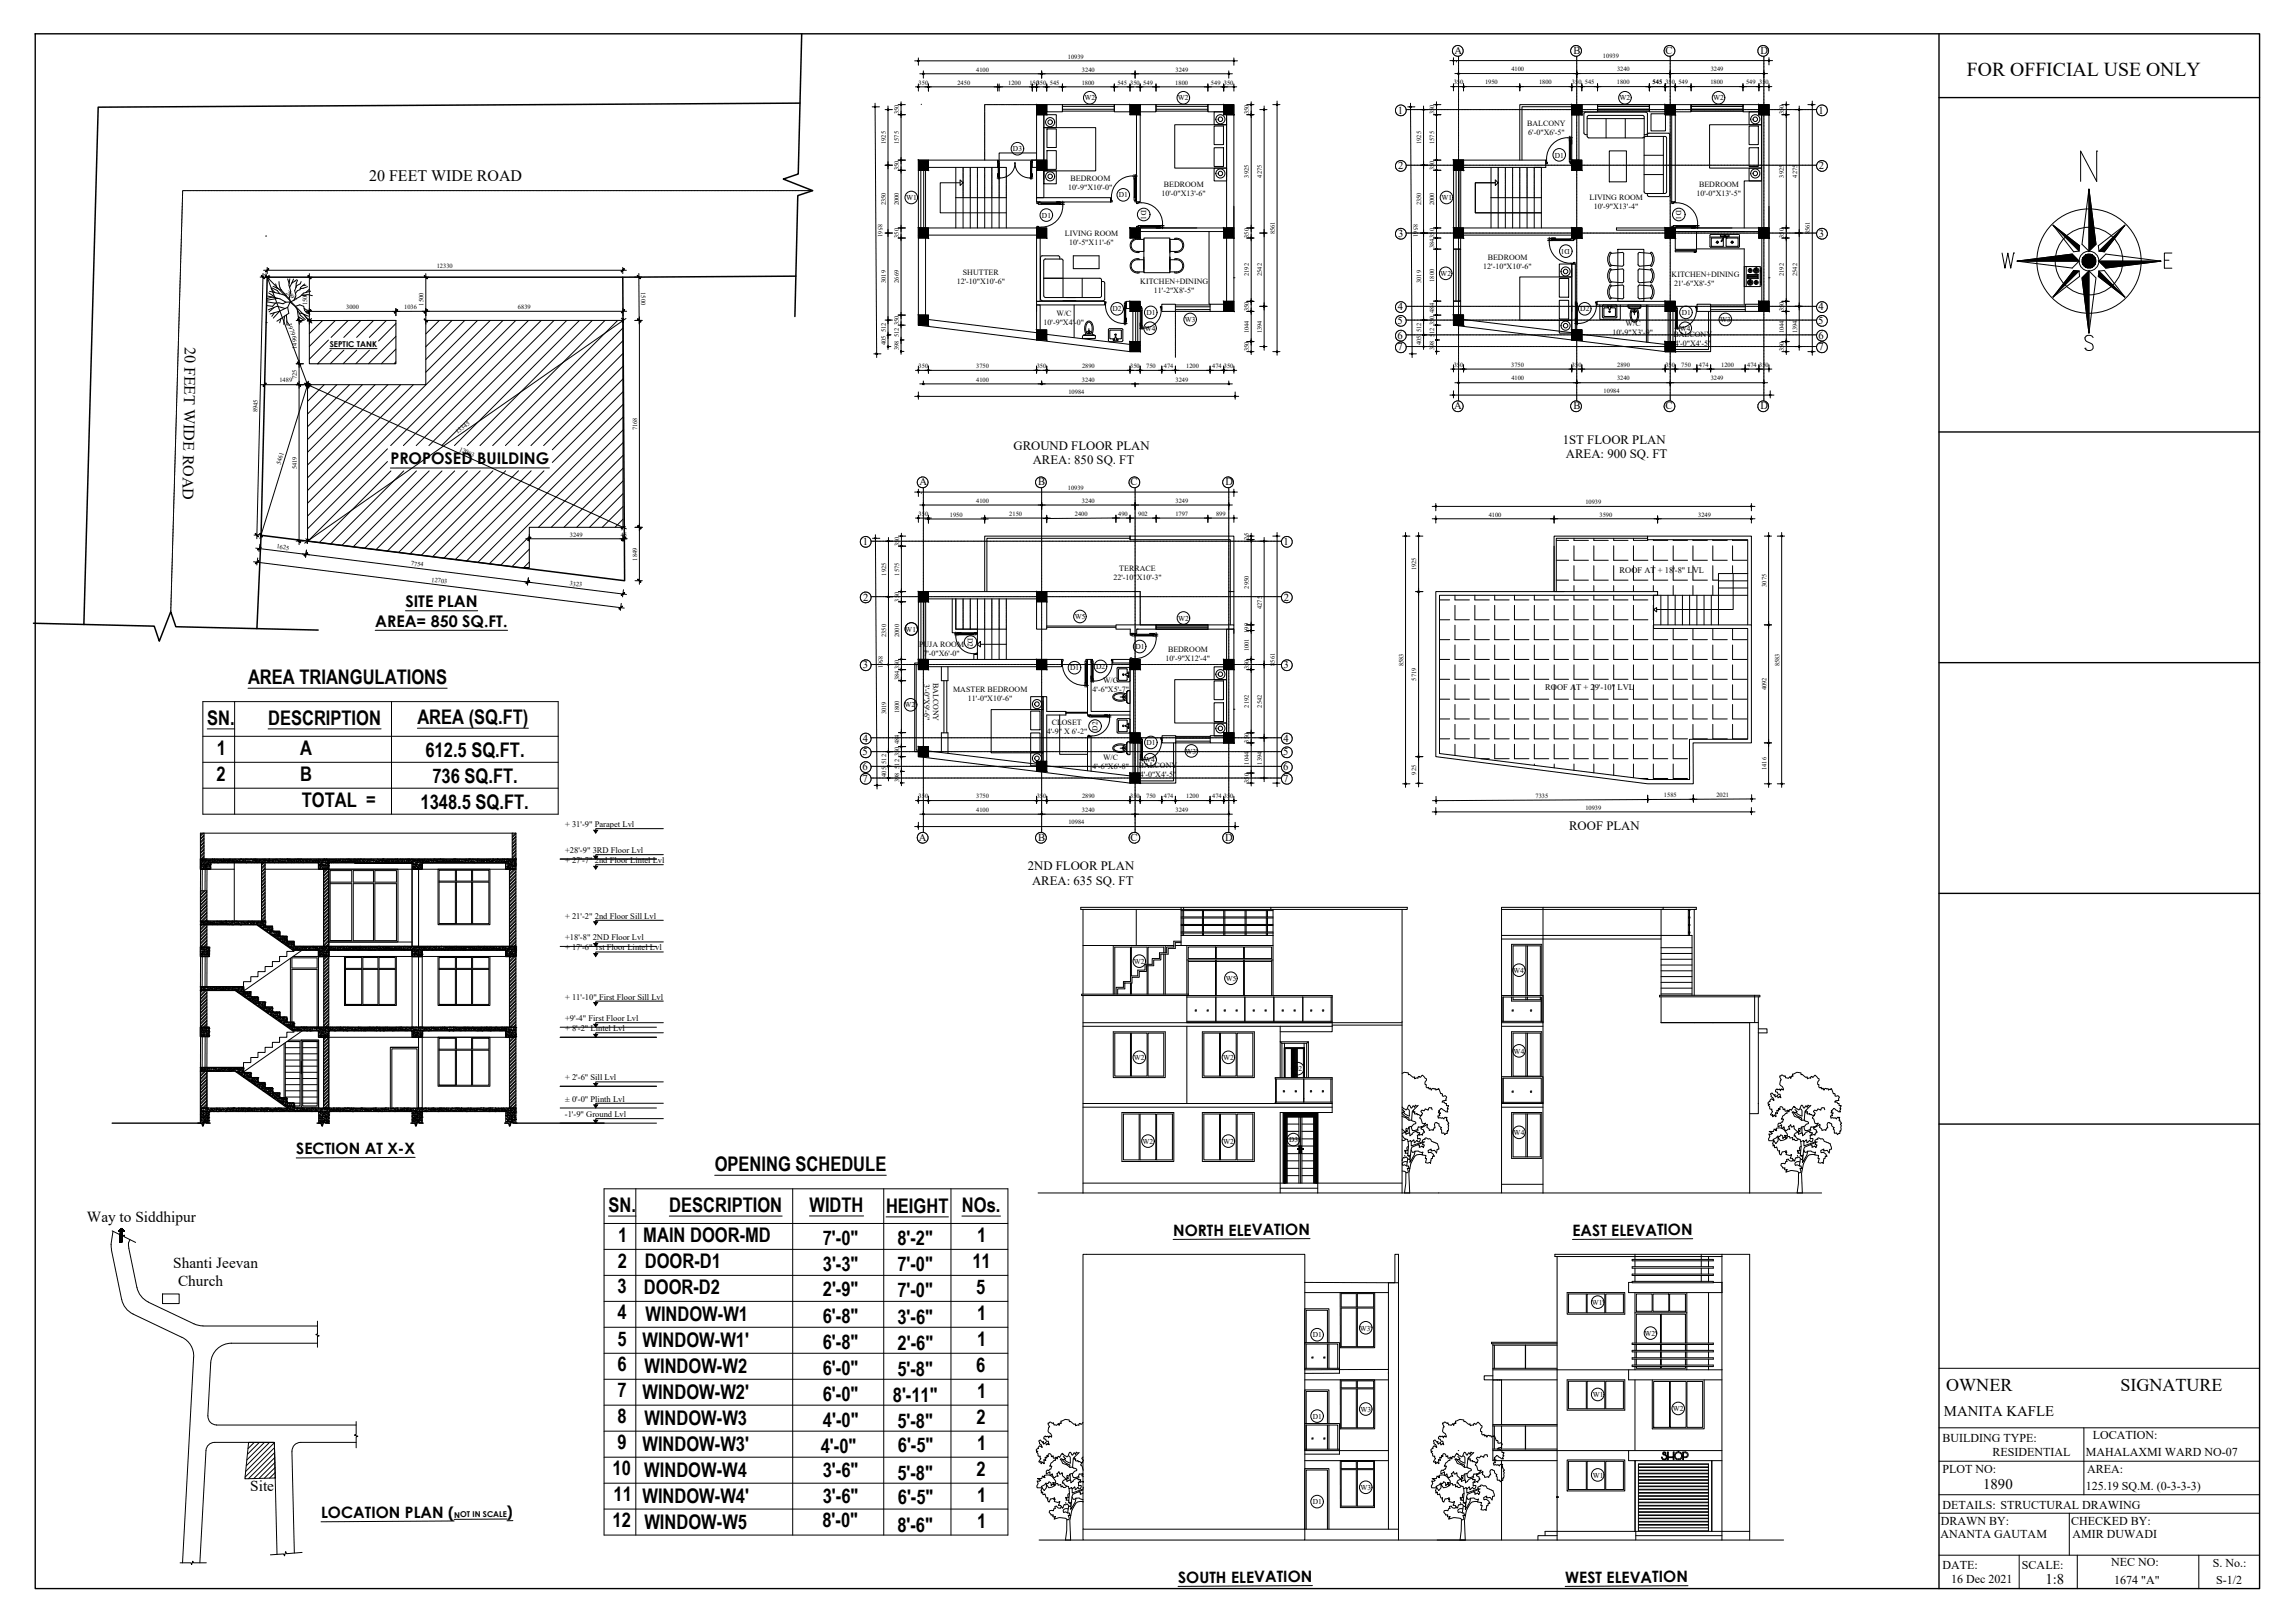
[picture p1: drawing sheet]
<svg xmlns="http://www.w3.org/2000/svg" width="841mm" height="594mm" viewBox="0 0 841 594" stroke-linecap="round" stroke-linejoin="round" font-family="sans-serif">
<defs><g id="words">
<g font-size="7.4">
<text x="90.9" y="250.5">AREA TRIANGULATIONS</text>
<text x="75.9" y="265.4">SN.</text>
<text x="98.3" y="265.4">DESCRIPTION</text>
<text x="153" y="265.2">AREA (SQ.FT)</text>
<text x="79.5" y="276.4">1</text>
<text x="110" y="276.4">A</text>
<text x="155.9" y="277.2">612.5 SQ.FT.</text>
<text x="79.3" y="286.2">2</text>
<text x="110" y="286">B</text>
<text x="158.5" y="286.7">736 SQ.FT.</text>
<text x="110.6" y="295.5">TOTAL =</text>
<text x="154.1" y="296.2">1348.5 SQ.FT.</text>
<text x="261.9" y="428.9">OPENING SCHEDULE</text>
<text x="223" y="443.8">SN.</text>
<text x="245.3" y="443.8">DESCRIPTION</text>
<text x="296.6" y="443.8">WIDTH</text>
<text x="352.5" y="443.8">NOs.</text>
<text x="324.7" y="444.1">HEIGHT</text>
<text x="226.5" y="454.8">1</text>
<text x="235.8" y="454.8">MAIN DOOR-MD</text>
<text x="301.5" y="455.8">7'-0&quot;</text>
<text x="358.1" y="454.8">1</text>
<text x="328.8" y="456.1">8'-2&quot;</text>
<text x="226.4" y="464.6">2</text>
<text x="236.3" y="464.5">DOOR-D1</text>
<text x="301.5" y="465.3">3'-3&quot;</text>
<text x="328.8" y="465.6">7'-0&quot;</text>
<text x="356.4" y="464.3">11</text>
<text x="226.3" y="473.5">3</text>
<text x="236" y="474">DOOR-D2</text>
<text x="357.8" y="473.8">5</text>
<text x="301.5" y="474.8">2'-9&quot;</text>
<text x="328.8" y="475.1">7'-0&quot;</text>
<text x="226.3" y="483.1">4</text>
<text x="236.5" y="483.8">WINDOW-W1</text>
<text x="301.5" y="484.6">6'-8&quot;</text>
<text x="328.9" y="484.9">3'-6&quot;</text>
<text x="358.1" y="483.6">1</text>
<text x="226.2" y="492.9">5</text>
<text x="235.4" y="493.3">WINDOW-W1'</text>
<text x="301.5" y="494.2">6'-8&quot;</text>
<text x="328.9" y="494.4">2'-6&quot;</text>
<text x="358.1" y="493.2">1</text>
<text x="226.3" y="502">6</text>
<text x="236.2" y="502.8">WINDOW-W2</text>
<text x="301.5" y="503.7">6'-0&quot;</text>
<text x="328.8" y="503.9">5'-8&quot;</text>
<text x="357.8" y="502.6">6</text>
<text x="226.3" y="511.6">7</text>
<text x="235.4" y="512.3">WINDOW-W2'</text>
<text x="301.5" y="513.2">6'-0&quot;</text>
<text x="327.2" y="513.4">8'-11&quot;</text>
<text x="358.1" y="512.2">1</text>
<text x="226.3" y="521.1">8</text>
<text x="236.1" y="521.8">WINDOW-W3</text>
<text x="357.9" y="521.7">2</text>
<text x="301.6" y="522.7">4'-0&quot;</text>
<text x="328.8" y="522.9">5'-8&quot;</text>
<text x="226.3" y="530.6">9</text>
<text x="235.4" y="531.3">WINDOW-W3'</text>
<text x="300.8" y="532.2">4'-0&quot;</text>
<text x="329" y="531.8">6'-5&quot;</text>
<text x="358.1" y="531.2">1</text>
<text x="224.5" y="540.1">10</text>
<text x="236.1" y="540.8">WINDOW-W4</text>
<text x="301.5" y="540.9">3'-6&quot;</text>
<text x="328.8" y="542">5'-8&quot;</text>
<text x="357.9" y="540.7">2</text>
<text x="224.8" y="549.7">11</text>
<text x="235.4" y="550.3">WINDOW-W4'</text>
<text x="301.5" y="550.4">3'-6&quot;</text>
<text x="329" y="550.8">6'-5&quot;</text>
<text x="358.1" y="550.2">1</text>
<text x="224.5" y="559.2">12</text>
<text x="236.1" y="559.9">WINDOW-W5</text>
<text x="301.4" y="559.2">8'-0&quot;</text>
<text x="328.8" y="561">8'-6&quot;</text>
<text x="358.1" y="559.7">1</text>
</g>
<text font-size="7.2" x="720.8" y="27.7">FOR OFFICIAL USE ONLY</text>
<g font-size="6.6">
<text x="713.2" y="509.4">OWNER</text>
<text x="777.1" y="509.4">SIGNATURE</text>
</g>
<g font-size="5.9">
<text x="135.3" y="66.3">20 FEET WIDE ROAD</text>
<text x="67.8" y="127" transform="rotate(91 67.8 127)">20 FEET WIDE ROAD</text>
<text x="143" y="170.1">PROPOSED BUILDING</text>
<text x="148.6" y="222.4">SITE PLAN</text>
<text x="137.5" y="229.6">AREA= 850 SQ.FT.</text>
</g>
<g font-size="5.7">
<text x="108.5" y="422.8">SECTION AT X-X</text>
<text x="429.9" y="452.7">NORTH ELEVATION</text>
<text x="576.2" y="452.7">EAST ELEVATION</text>
<text x="117.6" y="556.1">LOCATION PLAN (</text>
<text x="185.8" y="555.7" transform="rotate(-1 185.8 555.7)">)</text>
<text x="431.7" y="579.8">SOUTH ELEVATION</text>
<text x="573.6" y="579.8">WEST ELEVATION</text>
</g>
<g font-size="5.6">
<text x="31.8" y="447.5">Way to Siddhipur</text>
<text x="63.5" y="464.5">Shanti Jeevan</text>
<text x="65.2" y="471">Church</text>
<text x="91.7" y="546">Site</text>
</g>
<g font-size="5.4">
<text x="712.4" y="518.6">MANITA KAFLE</text>
<text x="726.8" y="545.3">1890</text>
<text x="749.6" y="580.2">1:8</text>
</g>
<g font-size="4.7">
<text x="371.4" y="164.7">GROUND FLOOR PLAN</text>
<text x="572.7" y="162.4">1ST FLOOR PLAN</text>
<text x="573.8" y="167.7">AREA: 900 SQ. FT</text>
<text x="378.4" y="170">AREA: 850 SQ. FT</text>
<text x="575" y="304">ROOF PLAN</text>
<text x="376.6" y="318.8">2ND FLOOR PLAN</text>
<text x="378.2" y="324.1">AREA: 635 SQ. FT</text>
</g>
<g font-size="4.4">
<text x="766.9" y="527.2">LOCATION:</text>
<text x="711.8" y="528.1">BUILDING TYPE:</text>
<text x="730.1" y="533.3">RESIDENTIAL</text>
<text x="764.3" y="533.4">MAHALAXMI WARD NO-07</text>
<text x="711.8" y="539.4">PLOT NO:</text>
<text x="764.9" y="539.7">AREA:</text>
<text x="764.3" y="545.6">125.19 SQ.M. (0-3-3-3)</text>
<text x="711.8" y="552.6">DETAILS: STRUCTURAL DRAWING</text>
<text x="711.1" y="563.5">ANANTA GAUTAM</text>
<text x="711.2" y="558.5">DRAWN BY:</text>
<text x="759" y="558.5">CHECKED BY:</text>
<text x="759.5" y="563.5">AMIR DUWADI</text>
<text x="711.8" y="574.5">DATE:</text>
<text x="741" y="574.5">SCALE:</text>
<text x="773.7" y="573.7">NEC NO:</text>
<text x="810.9" y="573.8">S. No.:</text>
<text x="715" y="579.9">16 Dec 2021</text>
<text x="774.8" y="580">1674 &quot;A&quot;</text>
<text x="812.1" y="580">S-1/2</text>
</g>
<g font-size="3.9">
<text x="533.1" y="19.8">A</text>
<text x="576.6" y="19.8">B</text>
<text x="610.3" y="19.8">C</text>
<text x="645.2" y="19.8">D</text>
<text x="512.3" y="41.6">1</text>
<text x="666.5" y="41.6">1</text>
<text x="512.4" y="61.9">2</text>
<text x="666.6" y="61.9">2</text>
<text x="512.3" y="86.7">3</text>
<text x="666.5" y="86.8">3</text>
<text x="512.2" y="113.6">4</text>
<text x="666.5" y="113.6">4</text>
<text x="512.1" y="118.7">5</text>
<text x="666.3" y="118.7">5</text>
<text x="512.1" y="124.1">6</text>
<text x="666.4" y="124.1">6</text>
<text x="512.1" y="128.4">7</text>
<text x="666.4" y="128.4">7</text>
<text x="532.8" y="150">A</text>
<text x="576.6" y="150">B</text>
<text x="610.3" y="150">C</text>
<text x="645.1" y="150">D</text>
<text x="337" y="177.8">A</text>
<text x="380.5" y="177.8">B</text>
<text x="414.2" y="177.8">C</text>
<text x="449.1" y="177.8">D</text>
<text x="316.2" y="199.6">1</text>
<text x="470.4" y="199.6">1</text>
<text x="316.3" y="220">2</text>
<text x="470.5" y="220">2</text>
<text x="316.2" y="244.7">3</text>
<text x="470.4" y="244.8">3</text>
<text x="316.1" y="271.7">4</text>
<text x="470.4" y="271.7">4</text>
<text x="316" y="276.7">5</text>
<text x="470.2" y="276.7">5</text>
<text x="316" y="282.1">6</text>
<text x="316.1" y="286.4">7</text>
<text x="470.2" y="282.1">6</text>
<text x="470.3" y="286.4">7</text>
<text x="336.8" y="308">A</text>
<text x="380.5" y="308">B</text>
<text x="414.2" y="308">C</text>
<text x="449" y="308">D</text>
</g>
<g font-size="3.1">
<text x="593.5" y="209.8">ROOF AT + 18'-8&quot; LVL</text>
<text x="566.3" y="252.8">ROOF AT + 29'-10&quot; LVL</text>
<text x="207.1" y="303">+ 31'-9&quot; Parapet Lvl</text>
<text x="207.1" y="312.4">+28'-9&quot; 3RD Floor Lvl</text>
<text x="207.1" y="316.2">+ 27'-7&quot; 2nd Floor Lintel Lvl</text>
<text x="207.1" y="336.5">+ 21'-2&quot; 2nd Floor Sill Lvl</text>
<text x="207.1" y="344.4">+18'-8&quot; 2ND Floor Lvl</text>
<text x="207.1" y="348.1">+ 17'-6&quot; 1st Floor Lintel Lvl</text>
<text x="207.1" y="366.1">+ 11'-10&quot; First Floor Sill Lvl</text>
<text x="207.1" y="374">+9'-4&quot; First Floor Lvl</text>
<text x="207.1" y="377.7">+ 8'-2&quot; Lintel Lvl</text>
<text x="207.1" y="395.7">+ 2'-6&quot; Sill Lvl</text>
<text x="207.1" y="403.5">± 0'-0&quot; Plinth Lvl</text>
<text x="207" y="409.2">-1'-9&quot; Ground Lvl</text>
</g>
<g font-size="2.9">
<text x="559.6" y="46.2">BALCONY</text>
<text x="560.1" y="49.5">6'-0&quot;X6'-5&quot;</text>
<text x="391.4" y="69.7">10'-9&quot;X10'-0&quot;</text>
<text x="392.3" y="66.4">BEDROOM</text>
<text x="425.6" y="71.8">10'-0&quot;X13'-6&quot;</text>
<text x="426.5" y="68.5">BEDROOM</text>
<text x="621.7" y="71.8">10'-0&quot;X13'-5&quot;</text>
<text x="622.6" y="68.5">BEDROOM</text>
<text x="582.5" y="73.2">LIVING ROOM</text>
<text x="584.1" y="76.5">10'-9&quot;X13'-4&quot;</text>
<text x="390.2" y="86.6">LIVING ROOM</text>
<text x="391.8" y="89.9">10'-5&quot;X11'-6&quot;</text>
<text x="545.2" y="95.3">BEDROOM</text>
<text x="352.8" y="100.7">SHUTTER</text>
<text x="543.6" y="98.6">12'-10&quot;X10'-6&quot;</text>
<text x="612.6" y="101.4">KITCHEN+DINING</text>
<text x="350.6" y="104">12'-10&quot;X10'-6&quot;</text>
<text x="417.9" y="104">KITCHEN+DINING</text>
<text x="422.9" y="107.3">11'-2&quot;X8'-5&quot;</text>
<text x="613.5" y="104.7">21'-6&quot;X8'-5&quot;</text>
<text x="382.4" y="118.9">10'-9&quot;X4'-0&quot;</text>
<text x="387.2" y="115.6">W/C</text>
<text x="595.7" y="119.4">W/C</text>
<text x="590.9" y="122.7">10'-9&quot;X3'-9&quot;</text>
<text x="613.3" y="123.3">BALCONY</text>
<text x="120.9" y="127.1">SEPTIC TANK</text>
<text x="613.7" y="126.6">4'-0&quot;X4'-5&quot;</text>
<text x="410.2" y="209">TERRACE</text>
<text x="408" y="212.3">22'-10&quot;X10'-3&quot;</text>
<text x="336.8" y="236.9">PUJA ROOM</text>
<text x="428" y="238.9">BEDROOM</text>
<text x="338.4" y="240.2">7'-0&quot;X6'-0&quot;</text>
<text x="427.1" y="242.2">10'-9&quot;X12'-4&quot;</text>
<text x="338.7" y="250.4" transform="rotate(90 338.7 250.4)">3'-0&quot;X9'-6&quot;</text>
<text x="342" y="250" transform="rotate(90 342 250)">BALCONY</text>
<text x="404.2" y="250.3">W/C</text>
<text x="349.3" y="253.3">MASTER BEDROOM</text>
<text x="354.7" y="256.6">11'-0&quot;X10'-6&quot;</text>
<text x="400.4" y="253.6">4'-6&quot;X5'-7&quot;</text>
<text x="383.6" y="268.7">4'-9&quot; X 6'-2&quot;</text>
<text x="385.4" y="265.4">CLOSET</text>
<text x="400.4" y="281.7">4'-6&quot;X6'-8&quot;</text>
<text x="404.2" y="278.4">W/C</text>
<text x="417.3" y="281.4">BALCONY</text>
<text x="417.7" y="284.7">4'-0&quot;X4'-5&quot;</text>
<text x="166.4" y="555.8">NOT IN SCALE</text>
</g>
<g font-size="2.7">
<text x="397.4" y="36.8">W2</text>
<text x="431.7" y="36.8">W2</text>
<text x="593.5" y="36.8">W2</text>
<text x="627.8" y="36.8">W2</text>
<text x="371.2" y="55.4">D3</text>
<text x="569.8" y="57.7">D1</text>
<text x="332.1" y="73.3">W1</text>
<text x="410" y="72.3">D1</text>
<text x="418.2" y="77.1" transform="rotate(90 418.2 77.1)">D1</text>
<text x="528.2" y="73.3">W1</text>
<text x="614.3" y="77.1" transform="rotate(90 614.3 77.1)">D1</text>
<text x="381.8" y="79.8">D1</text>
<text x="575.3" y="91.1" transform="rotate(-180 575.3 91.1)">D1</text>
<text x="527.8" y="101.1">W2</text>
<text x="407.7" y="114.1">D2</text>
<text x="420.2" y="115.4">D1</text>
<text x="434.2" y="118">W3</text>
<text x="579.1" y="114.1">D2</text>
<text x="616.3" y="115.4">D1</text>
<text x="630.4" y="118">W3</text>
<text x="419.5" y="121.2">W4</text>
<text x="615.6" y="121.2">W4</text>
<text x="393.8" y="226.8">W5</text>
<text x="431.7" y="227.3">W2</text>
<text x="331.8" y="231.3">W1'</text>
<text x="354.7" y="233.6" transform="rotate(90 354.7 233.6)">D2</text>
<text x="416.1" y="237.8">D1</text>
<text x="392.2" y="245.5">D1</text>
<text x="401.7" y="245.1">D2</text>
<text x="331.5" y="259.1">W2'</text>
<text x="402.2" y="267.6" transform="rotate(-90 402.2 267.6)">D2</text>
<text x="420.2" y="272.9">D1</text>
<text x="419.3" y="279.2">W4'</text>
<text x="434.4" y="276">W3'</text>
<text x="415.5" y="353">W2</text>
<text x="449.2" y="359.3">W5</text>
<text x="554.5" y="356.3">W4'</text>
<text x="415.5" y="388.2">W2</text>
<text x="448.2" y="388.2">W2</text>
<text x="554.7" y="385.9">W4</text>
<text x="473.9" y="392.4">D2</text>
<text x="418.7" y="418.9">W2</text>
<text x="448.2" y="418.9">W2</text>
<text x="472.4" y="418.4">D3</text>
<text x="554.7" y="415.7">W4</text>
<text x="583.3" y="477.9">W1'</text>
<text x="481.1" y="489.8">D1</text>
<text x="498.3" y="487.3">W3'</text>
<text x="602.6" y="489.3">W2'</text>
<text x="583.6" y="511.7">W1</text>
<text x="481.1" y="519.7">D1</text>
<text x="498.6" y="517">W3</text>
<text x="613" y="516.9">W2</text>
<text x="498.6" y="545.7">W3</text>
<text x="583.6" y="541.2">W1</text>
<text x="481.1" y="550.9">D1</text>
</g>
<g font-size="2.3">
<text x="391.3" y="21.5">10939</text>
<text x="587.4" y="21.4">10939</text>
<text x="357.7" y="26.2">4100</text>
<text x="396.5" y="26.2">3240</text>
<text x="430.8" y="26.2">3249</text>
<text x="553.8" y="26.1">4100</text>
<text x="592.6" y="26.1">3240</text>
<text x="626.9" y="26.1">3249</text>
<text x="336.6" y="31">350</text>
<text x="350.9" y="31">2450</text>
<text x="369.5" y="31">1200</text>
<text x="377.2" y="31">150350</text>
<text x="384.7" y="31">545</text>
<text x="396.4" y="31">1800</text>
<text x="409.5" y="31">545</text>
<text x="414.2" y="31">350</text>
<text x="419" y="31">549</text>
<text x="430.7" y="31">1800</text>
<text x="443.8" y="31">549</text>
<text x="448.5" y="31">350</text>
<text x="532.7" y="30.9">350</text>
<text x="544.2" y="30.9">1950</text>
<text x="564" y="30.9">1800</text>
<text x="576.1" y="30.9">350</text>
<text x="580.8" y="30.9">545</text>
<text x="592.5" y="30.9">1800</text>
<text x="605.6" y="30.9">545</text>
<text x="610.3" y="30.9">350</text>
<text x="615.1" y="30.9">549</text>
<text x="626.8" y="30.9">1800</text>
<text x="639.9" y="30.9">549</text>
<text x="644.7" y="30.9">350</text>
<text x="329.4" y="41.9" transform="rotate(-90 329.4 41.9)">350</text>
<text x="457.7" y="41.9" transform="rotate(-90 457.7 41.9)">350</text>
<text x="525.6" y="41.9" transform="rotate(-90 525.6 41.9)">350</text>
<text x="653.8" y="41.9" transform="rotate(-90 653.8 41.9)">350</text>
<text x="324.6" y="52.7" transform="rotate(-90 324.6 52.7)">1925</text>
<text x="329.4" y="52.7" transform="rotate(-90 329.4 52.7)">1575</text>
<text x="520.8" y="52.7" transform="rotate(-90 520.8 52.7)">1925</text>
<text x="525.6" y="52.7" transform="rotate(-90 525.6 52.7)">1575</text>
<text x="329.4" y="62.3" transform="rotate(-90 329.4 62.3)">350</text>
<text x="457.7" y="65.1" transform="rotate(-90 457.7 65.1)">3925</text>
<text x="462.4" y="65" transform="rotate(-90 462.4 65)">4275</text>
<text x="525.6" y="62.3" transform="rotate(-90 525.6 62.3)">350</text>
<text x="653.8" y="65.1" transform="rotate(-90 653.8 65.1)">3925</text>
<text x="658.5" y="65" transform="rotate(-90 658.5 65)">4275</text>
<text x="324.6" y="75.2" transform="rotate(-90 324.6 75.2)">2350</text>
<text x="329.4" y="75.2" transform="rotate(-90 329.4 75.2)">2000</text>
<text x="520.8" y="75.2" transform="rotate(-90 520.8 75.2)">2350</text>
<text x="525.6" y="75.2" transform="rotate(-90 525.6 75.2)">2000</text>
<text x="321.8" y="82.1" transform="rotate(89 321.8 82.1)">8561</text>
<text x="518" y="82.1" transform="rotate(89 518 82.1)">8561</text>
<text x="329.4" y="87.1" transform="rotate(-90 329.4 87.1)">350</text>
<text x="457.7" y="87.1" transform="rotate(-90 457.7 87.1)">350</text>
<text x="467.2" y="85.8" transform="rotate(-90 467.2 85.8)">8561</text>
<text x="525.6" y="87.1" transform="rotate(-90 525.6 87.1)">350</text>
<text x="653.8" y="87.1" transform="rotate(-90 653.8 87.1)">350</text>
<text x="663.3" y="85.8" transform="rotate(-90 663.3 85.8)">8561</text>
<text x="525.6" y="91" transform="rotate(-90 525.6 91)">384</text>
<text x="160.1" y="98.2">12330</text>
<text x="457.7" y="101.1" transform="rotate(-90 457.7 101.1)">2192</text>
<text x="462.4" y="101.1" transform="rotate(-90 462.4 101.1)">2542</text>
<text x="653.8" y="101.1" transform="rotate(-90 653.8 101.1)">2192</text>
<text x="658.5" y="101.1" transform="rotate(-90 658.5 101.1)">2542</text>
<text x="104.6" y="107.2" transform="rotate(46 104.6 107.2)">2097</text>
<text x="234.9" y="107" transform="rotate(89 234.9 107)">1500</text>
<text x="324.6" y="103.6" transform="rotate(-90 324.6 103.6)">3019</text>
<text x="329.4" y="103.6" transform="rotate(-90 329.4 103.6)">2669</text>
<text x="520.8" y="103.6" transform="rotate(-90 520.8 103.6)">3019</text>
<text x="525.6" y="103.2" transform="rotate(-90 525.6 103.2)">1800</text>
<text x="112.6" y="111.8" transform="rotate(-90 112.6 111.8)">1501</text>
<text x="126.9" y="113.2">3000</text>
<text x="148.1" y="113.2">1036</text>
<text x="155.2" y="111.9" transform="rotate(-90 155.2 111.9)">1500</text>
<text x="189.8" y="113.2">6839</text>
<text x="457.7" y="114" transform="rotate(-90 457.7 114)">350</text>
<text x="653.8" y="114" transform="rotate(-90 653.8 114)">350</text>
<text x="105.2" y="118.7" transform="rotate(69 105.2 118.7)">3979</text>
<text x="329.4" y="119" transform="rotate(-90 329.4 119)">350</text>
<text x="525.6" y="119" transform="rotate(-90 525.6 119)">350</text>
<text x="525.6" y="114.6" transform="rotate(-90 525.6 114.6)">484</text>
<text x="324.6" y="121.7" transform="rotate(-90 324.6 121.7)">512</text>
<text x="329.4" y="123.6" transform="rotate(-90 329.4 123.6)">512</text>
<text x="457.7" y="122" transform="rotate(-90 457.7 122)">1044</text>
<text x="462.4" y="122" transform="rotate(-90 462.4 122)">1394</text>
<text x="520.8" y="121.7" transform="rotate(-90 520.8 121.7)">512</text>
<text x="525.6" y="123.6" transform="rotate(-90 525.6 123.6)">512</text>
<text x="653.8" y="122" transform="rotate(-90 653.8 122)">1044</text>
<text x="658.5" y="122" transform="rotate(-90 658.5 122)">1394</text>
<text x="108.8" y="127.7" transform="rotate(-90 108.8 127.7)">1499</text>
<text x="324.6" y="126.5" transform="rotate(-90 324.6 126.5)">405</text>
<text x="329.4" y="128.4" transform="rotate(-90 329.4 128.4)">398</text>
<text x="457.7" y="128.7" transform="rotate(-90 457.7 128.7)">350</text>
<text x="520.8" y="126.5" transform="rotate(-90 520.8 126.5)">405</text>
<text x="525.6" y="128.4" transform="rotate(-90 525.6 128.4)">398</text>
<text x="653.8" y="128.7" transform="rotate(-90 653.8 128.7)">350</text>
<text x="336.6" y="134.8">350</text>
<text x="357.7" y="134.8">3750</text>
<text x="379.9" y="134.8">350</text>
<text x="396.5" y="134.8">2890</text>
<text x="414.2" y="134.8">350</text>
<text x="420" y="134.8">750</text>
<text x="426.5" y="134.8">474</text>
<text x="434.7" y="134.8">1200</text>
<text x="444.2" y="134.8">474</text>
<text x="448.5" y="134.8">350</text>
<text x="532.7" y="134.4">350</text>
<text x="553.8" y="134.4">3750</text>
<text x="576.1" y="134.4">350</text>
<text x="592.6" y="134.4">2890</text>
<text x="610.3" y="134.4">350</text>
<text x="616.1" y="134.4">750</text>
<text x="622.6" y="134.4">474</text>
<text x="630.8" y="134.4">1200</text>
<text x="640.3" y="134.4">474</text>
<text x="644.7" y="134.4">350</text>
<text x="102.4" y="140.1">1489</text>
<text x="108.8" y="138.8" transform="rotate(-90 108.8 138.8)">725</text>
<text x="357.7" y="139.8">4100</text>
<text x="396.5" y="139.8">3240</text>
<text x="430.8" y="139.8">3249</text>
<text x="553.8" y="139.3">4100</text>
<text x="587.7" y="143.9">10984</text>
<text x="592.6" y="139.3">3240</text>
<text x="626.9" y="139.3">3249</text>
<text x="391.5" y="144.3">10984</text>
<text x="94.4" y="151.1" transform="rotate(-88 94.4 151.1)">8945</text>
<text x="167.6" y="158.8" transform="rotate(-35 167.6 158.8)">13345</text>
<text x="233.5" y="157.6" transform="rotate(-90 233.5 157.6)">7168</text>
<text x="168.1" y="165" transform="rotate(24 168.1 165)">12003</text>
<text x="102.7" y="170.4" transform="rotate(-73 102.7 170.4)">5461</text>
<text x="108.8" y="171.9" transform="rotate(-90 108.8 171.9)">5419</text>
<text x="391.3" y="179.4">10939</text>
<text x="357.7" y="184.2">4100</text>
<text x="396.5" y="184.2">3240</text>
<text x="430.8" y="184.2">3249</text>
<text x="581" y="184.7">10939</text>
<text x="336.6" y="188.9">350</text>
<text x="348.1" y="189.3">1950</text>
<text x="369.9" y="188.9">2150</text>
<text x="393.9" y="189" transform="rotate(-1 393.9 189)">2400</text>
<text x="409.8" y="188.9">490</text>
<text x="417.1" y="188.9">902</text>
<text x="430.7" y="188.9">1797</text>
<text x="445.6" y="188.9">899</text>
<text x="545.5" y="189.2">4100</text>
<text x="586.1" y="189.2">3590</text>
<text x="622.3" y="189.2">3249</text>
<text x="208.8" y="196.5">3249</text>
<text x="227.5" y="196.5" transform="rotate(-1 227.5 196.5)">45</text>
<text x="101.3" y="200.9" transform="rotate(7 101.3 200.9)">1625</text>
<text x="329.5" y="200" transform="rotate(-90 329.5 200)">350</text>
<text x="457.7" y="198.8" transform="rotate(-90 457.7 198.8)">125</text>
<text x="150.5" y="207" transform="rotate(7 150.5 207)">7754</text>
<text x="233.5" y="205.3" transform="rotate(-90 233.5 205.3)">1849</text>
<text x="519" y="208.9" transform="rotate(-90 519 208.9)">1925</text>
<text x="158" y="213" transform="rotate(7 158 213)">12703</text>
<text x="208.7" y="214.3" transform="rotate(7 208.7 214.3)">3323</text>
<text x="324.7" y="210.8" transform="rotate(-90 324.7 210.8)">1925</text>
<text x="329.5" y="210.8" transform="rotate(-90 329.5 210.8)">1575</text>
<text x="457.7" y="215.6" transform="rotate(-90 457.7 215.6)">2950</text>
<text x="647.3" y="214.9" transform="rotate(-90 647.3 214.9)">3075</text>
<text x="329.5" y="220.3" transform="rotate(-90 329.5 220.3)">350</text>
<text x="462.4" y="223.1" transform="rotate(-90 462.4 223.1)">4275</text>
<text x="324.7" y="233.3" transform="rotate(-90 324.7 233.3)">2350</text>
<text x="329.5" y="233.3" transform="rotate(-90 329.5 233.3)">2000</text>
<text x="457.7" y="231.7" transform="rotate(-90 457.7 231.7)">199</text>
<text x="457.7" y="238.6" transform="rotate(-90 457.7 238.6)">1001</text>
<text x="321.9" y="240.1" transform="rotate(89 321.9 240.1)">8561</text>
<text x="329.5" y="245.1" transform="rotate(-90 329.5 245.1)">350</text>
<text x="457.7" y="245.1" transform="rotate(-90 457.7 245.1)">350</text>
<text x="467.2" y="243.9" transform="rotate(-90 467.2 243.9)">8561</text>
<text x="514.3" y="244" transform="rotate(-90 514.3 244)">8583</text>
<text x="652.1" y="244" transform="rotate(-90 652.1 244)">8583</text>
<text x="329.5" y="249" transform="rotate(-90 329.5 249)">384</text>
<text x="519" y="249.3" transform="rotate(-90 519 249.3)">5719</text>
<text x="647.3" y="252.8" transform="rotate(-90 647.3 252.8)">4092</text>
<text x="324.7" y="261.7" transform="rotate(-90 324.7 261.7)">3019</text>
<text x="329.5" y="261.3" transform="rotate(-90 329.5 261.3)">1800</text>
<text x="457.7" y="259.1" transform="rotate(-90 457.7 259.1)">2192</text>
<text x="462.4" y="259.1" transform="rotate(-90 462.4 259.1)">2542</text>
<text x="329.5" y="272.6" transform="rotate(-90 329.5 272.6)">484</text>
<text x="457.7" y="272" transform="rotate(-90 457.7 272)">350</text>
<text x="324.7" y="279.8" transform="rotate(-90 324.7 279.8)">512</text>
<text x="329.5" y="281.6" transform="rotate(-90 329.5 281.6)">512</text>
<text x="329.5" y="277" transform="rotate(-90 329.5 277)">350</text>
<text x="457.7" y="280" transform="rotate(-90 457.7 280)">1044</text>
<text x="462.4" y="280" transform="rotate(-90 462.4 280)">1394</text>
<text x="647.3" y="282" transform="rotate(-90 647.3 282)">1416</text>
<text x="324.7" y="284.5" transform="rotate(-90 324.7 284.5)">405</text>
<text x="329.5" y="286.4" transform="rotate(-90 329.5 286.4)">398</text>
<text x="457.7" y="286.7" transform="rotate(-90 457.7 286.7)">350</text>
<text x="519" y="283.7" transform="rotate(-90 519 283.7)">925</text>
<text x="336.6" y="292.4">350</text>
<text x="357.7" y="292.4">3750</text>
<text x="379.9" y="292.4">350</text>
<text x="396.5" y="292.4">2890</text>
<text x="414.2" y="292.4">350</text>
<text x="420" y="292.4">750</text>
<text x="426.5" y="292.4">474</text>
<text x="434.7" y="292.4">1200</text>
<text x="444.2" y="292.4">474</text>
<text x="448.5" y="292.4">350</text>
<text x="562.7" y="292.2" transform="rotate(-1 562.7 292.2)">7335</text>
<text x="609.8" y="292" transform="rotate(-1 609.8 292)">1585</text>
<text x="629" y="291.9">2021</text>
<text x="357.7" y="297.4">4100</text>
<text x="396.5" y="297.4">3240</text>
<text x="430.8" y="297.4">3249</text>
<text x="581" y="296.6">10939</text>
<text x="391.5" y="301.9">10984</text>
</g>
</g></defs>
<!-- layer: ELE1 -->
<path d="M12.9 12.4h815.1v569.4h-815.1zM710.6 12.4v569.4M710.6 35.7h117.4M710.6 158.2h117.4M710.6 242.7h117.4M710.6 327.2h117.4M710.6 411.7h117.4" fill="none" stroke="#000" stroke-width=".51"/>
<!-- layer: SYMBOL -->
<g fill="none" stroke="#000" stroke-width=".37">
<path d="M768.3 55.3h.1M768.3 55.3v11.1l-5.8-11.1v11.1M765.5 69.2v22.8l-2.5-2.5zM765.5 69.2l2.6 20.3-2.6 2.5M733.7 92.7l1 5.5 1.1-5.5 1.1 5.5 1-5.5M737.9 92.7h.1M739.1 95.6h22.8l-2.5-2.5-20.3 2.5 20.3 2.6 2.5-2.6M752.3 82.4l9.8 7.6-.2 2-2 .2zM759.9 99.1l2 .2 .2 1.9-9.8 7.7zM765.5 99.2l2.6 2.6-2.6 20.2M765.5 99.2v22.8l-2.5-20.2zM768.9 90l9.8-7.6-7.6 9.8-1.9-.2z"/>
<path d="M769.1 95.6l2.6-2.5 20.2 2.5-20.2 2.6-2.6-2.6h22.8M769.2 99.3l1.9-.2 7.6 9.8-9.8-7.7zM793.2 95.3h1.7M795.9 92.7h-2.7v5.5h2.7M764.1 127.6h.1M767 123.6a1.56 1.56 0 0 0-1.6-.8 1.56 1.56 0 0 0-1.3 1.3l.4 .8 1.7 .8a1.38 1.38 0 0 1 .9 1.4 1.38 1.38 0 0 1-1.1 1.3l-1.5-.3-.4-.5"/>
<circle cx="765.5" cy="95.6" r="19.1"/>
<circle cx="765.5" cy="95.6" r="12.4"/>
<circle cx="765.5" cy="95.6" r="3.6"/>
</g>
<g fill="#000" stroke="#000" stroke-width=".37">
<path d="M765.5 69.2l2.6 20.3-2.6 2.5zM739.1 95.6l20.3-2.5 2.5 2.5zM752.3 82.4l9.8 7.6-.2 2zM759.9 99.1l2 .2-9.6 9.6zM769.2 92l9.5-9.6-7.6 9.8zM769.2 99.3l9.5 9.6-9.8-7.7zM769.1 95.6h22.8l-20.2 2.6zM763 101.8l2.5-2.6v22.8z"/>
<path d="M763 95.6l.1 .7 2.4-.7zM763.1 96.3l2.4-.7-2.2 1.3zM763.3 96.9l.4 .5 1.8-1.8z"/>
<path d="M763.7 93.8l-.4 .5 2.2 1.3zM763.3 94.3l2.2 1.3-2.4-.6zM763.1 95l-.1 .6h2.5z"/>
<path d="M763.7 97.4l.5 .4 1.3-2.2zM765.5 95.6l-.6 2.5-.7-.3zM765.5 95.6l-.6 2.5 .6 .1z"/>
<path d="M764.9 93.1l.6 2.5v-2.5zM764.2 93.4l.7-.3 .6 2.5zM763.7 93.8l1.8 1.8-1.3-2.2z"/>
<path d="M765.5 95.6v2.6l.7-.1zM765.5 95.6l1.3 2.2-.6 .3zM765.5 95.6l1.3 2.2 .5-.4z"/>
<path d="M766.8 93.4l-1.3 2.2 1.8-1.8zM766.2 93.1l.6 .3-1.3 2.2zM765.5 93.1v2.5l.7-2.5z"/>
<path d="M765.5 95.6l1.8 1.8 .4-.5zM765.5 95.6l2.5 .7-.3 .6zM765.5 95.6l2.5 .7 .1-.7z"/>
<path d="M765.5 95.6h2.6l-.1-.6zM765.5 95.6l2.2-1.3 .3 .7zM765.5 95.6l2.2-1.3-.4-.5z"/>
</g>
<!-- layer: text -->
<g fill="none" stroke="#000" stroke-width=".37">
<path d="M74.3 257h130.3v41.2h-130.3zM86 257v41.2M90.9 252.1h73M143.5 257v41.2M74.3 269.7h130.3M74.3 279.2h130.3M75.9 267h10.1M98.3 267h41.4M153 266.7h40.6M74.3 288.7h130.3M243.1 303.5h-24.8v.6M243.1 313h-24.8v.6"/>
<path d="M243.1 316.7h-24.8v.6M243.1 337.1h-24.8v.5M243.1 345h-24.8v.6M243.1 348.7h-24.8v.6M243.1 374.6h-24.8v.6M243.1 378.3h-24.8v.6M243.1 366.7h-24.8v.5M243.1 396.3h-24.8v.5M243.1 404.1h-24.8v.6M243.1 409.7h-24.8v.6M221.4 435.4h148v126.8h-148zM233 435.4v126.8"/>
<path d="M261.9 430.5h62.9M290.5 435.4v126.8M323.8 435.4v126.8M348.5 435.4v126.8M221.4 457.6h148M221.4 448.1h148M223 445.4h10M245.3 445.4h41.3M296.6 445.4h19.9M324.7 445.7h22.9M352.5 445.4h14.1M221.4 467.1h148"/>
<path d="M221.4 476.6h148M221.4 495.7h148M221.4 486.1h148M221.4 505.2h148M221.4 514.7h148M710.6 501.2h117.4M221.4 533.7h148M221.4 524.2h148M710.6 535.2h117.4M710.6 523h117.4M763.7 523v24.5M221.4 552.7h148"/>
<path d="M221.4 543.2h148M710.6 554.2h117.4M710.6 547.5h117.4M758.3 554.2v15.4M710.6 569.6h117.4M739.9 569.6v12.2M761.2 569.6v12.2"/>
</g>
<!-- layer: Referance -->
<path d="M805.8 569.6v12.2" fill="none" stroke="#000" stroke-width=".37"/>
<!-- layer: section line -->
<g fill="none" stroke="#000" stroke-width=".55">
<path d="M293.8 12.4l-1.3 51.3-5.4 1.9 10.7 4.2-5.4 1.8-1.1 44.3M293.2 37.8l-257.2 1.5-5.3 189.4M97.9 101.5h130.3l.7 111.2-133.2-16.6zM291.6 101.1l-63.4 .4M95.7 196.1l-1.6 34.1M12.3 228.3l44.2 1 1.9 5.5 4.2-10.8 1.8 5.5 52.2 1.3M130 316h21v2.4h3.7v-2.4h30.6v2.4h3.8v-3.8h-115.7v3.8h3.7v-2.4h39.7v2.4h3.7v-2.4h30.5M154.7 316h30.6M73.4 338.7h20.7l13.2 9.3M73.4 337.4h23.8v1.8h2.6v1.9h2.6v1.8h2.7v1.9h2.6v1.8h81.4v3.7h-3.8v-2.3h-30.6v2.3h-3.7v-2.3h-30.5v2.3h-3.7v-2.3h-9.5M73.4 346.9h3.2v3.4h-3.2zM107.3 348h9.5v2.3h3.7v-2.3h30.5v2.3h3.7v-2.3h30.6"/>
<path d="M73.4 361.4h15.8v1.9h2.7v1.8h2.6v1.9h2.7v1.8h2.6v1.9h2.6v1.8h2.7v1.9h2.6v1.8h81.4v3.7h-3.8v-2.4h-30.6v2.4h-3.7v-2.4h-30.5v2.4h-3.7v-2.4h-9.5l-21.1-14.8h-12.8M73.4 376.2h3.2v3.5h-3.2zM73.4 392.3h12.8l19.3 13.5M73.4 391h15.8v1.9h2.7v1.8h2.6v1.9h2.7v1.8h2.6v1.9h2.6v1.8h2.7v1.9h2.6v1.8M72.5 411.4h1.5l.3 1.1 .8-2.2 .4 1.1h1.5M116.2 411.4h1.4l.5 1.1 .7-2.2 .5 1.1h1.4M150.6 411.4h1.4l.4 1.1 .8-2.2 .4 1.1h1.5M185 411.4h1.4l.4 1.1 .8-2.2 .4 1.1h1.4"/>
</g>
<!-- layer: S-STIRUPS -->
<g fill="none" stroke="#000" stroke-width=".37">
<path d="M337.6 38.2v.1M66.7 78.8v1.1M66.7 79.9l-.1 .4M66.7 77.2v1.5M66.8 76.8l-.1 .3M66.8 74.1v2.6M66.8 73v1.1M66.9 71.3v1.2M66.9 72.5l-.1 .4M66.9 71v.3M67.3 69.8h-.4v1.1M67.4 69.8h230.4"/>
<path d="M66.1 98.3v1.1M66.1 99.5l-.1 3M66.2 96.7l-.1 1.5M66.2 96.3v.4M66.3 93.5v1.2M66.3 94.8l-.1 1.4M66.3 90.9v2.6M66.4 89.3v1.1M66.4 90.5l-.1 .3M66.4 87.7v1.2M66.4 88.9v.4M66.5 85.7l-.1 2"/>
<path d="M66.5 83.1v2.6M66.6 81.9v1.1M66.6 80.3v1.2M66.6 81.5v.3M97.3 86.5h.4M65.5 119.1v2.5M65.6 118.9l-.1 .1M65.6 116.3v2.5M65.7 114.7v1.1M65.7 115.9l-.1 .3M65.7 112.7v1.9M65.8 109.9l-.1 2.7"/>
<path d="M65.9 107.3v1.1M65.9 108.5l-.1 1.4M65.9 105.7v1.1M65.9 106.9v.3M66 104.1l-.1 1.5M66 102.5v1.1M66 103.7v.3M97.5 118.2h.4M452.1 101.7h.4M648.2 101.7h.4M65 138.4l-.1 1.6M65.1 135.4v1.4"/>
<path d="M65.1 136.9l-.1 1.5M65.1 134.2v1.2M65.2 132.6v1.1M65.2 133.8l-.1 .4M65.2 129.5v1.1M65.2 130.7v1.9M65.3 126.8v1M65.3 127.9v1.5M65.4 126.4l-.1 .4M65.4 123.7v1.1M65.4 124.9v1.5M65.5 121.7l-.1 1.9"/>
<path d="M64.4 159.6v1.1M64.4 158v1.1M64.4 159.2v.3M64.5 155l-.1 2.9M64.6 154.8l-.1 .1M64.6 152.2v2.5M64.6 150.6v1.1M64.6 151.8v.3M64.7 149v1.1M64.7 150.2l-.1 .4M64.8 146l-.1 2.9M64.8 144.4v1.4"/>
<path d="M64.8 145.9h.1M64.9 143.2v1.1M64.9 141.6v1.1M64.9 142.8v.3M64.9 140.1v1.1M64.9 141.2v.3M63.8 179.1v1.1M63.9 177.5v1.2M63.9 178.7l-.1 .3M63.9 176v1.5M64 175.6l-.1 .3M64 174v1.5"/>
<path d="M64.1 171.3v1.4M64.1 172.8l-.1 1.1M64.1 170.2v1.1M64.1 168.5v1.2M64.1 169.7v.4M64.2 167v1.1M64.2 168.2l-.1 .3M64.3 165l-.1 1.9M64.3 163.8v1.1M64.3 161.2v2.5M64.4 160.8l-.1 .3M63.2 199.7v1.1"/>
<path d="M63.4 195.5v1.1M63.4 196.7l-.1 3M63.5 192.3v1.1M63.5 193.5l-.1 1.9M63.5 190.9v1M63.5 192v.2M63.5 190.7v.1M63.6 188.1l-.1 2.6M63.6 186.5v1.1M63.6 187.7v.3M63.7 184.9l-.1 1.6M63.7 184.5v.4"/>
<path d="M63.8 182.9l-.1 1.6M63.8 180.3v1.4M63.8 181.8v1.1M62.7 218.9v1.9M62.8 216.3l-.1 2.5M62.9 213.5v1.1M62.9 214.6l-.1 1.6M62.9 211.9v1.1M62.9 213.1v.3M63 209.9l-.1 1.9M63.1 204.5v1.1M63.1 205.7l-.1 4.1"/>
<path d="M63.2 204.1l-.1 .3M63.2 201.3v2.7M63.2 200.9v.3M62.6 222.4v1.2M62.6 223.6v.4M62.7 220.9v1.1M62.7 222.1l-.1 .3M452.1 259.8h.4"/>
</g>
<!-- layer: WALL -->
<g fill="none" stroke="#000" stroke-width=".38">
<path d="M113.4 117.4h31.7v15.8h-31.7zM112.7 140.9h43.3v-23.5h72.3v75.7h-34.3v14.8h-3.7l-77.6-9.7zM73.4 314.6v-9.4h1.4v9.4M95.8 316v21.4M97.2 316v21.4M118.6 318.4h1.9v28.2h-1.9zM151 318.4h2.4v28.2h-2.4zM186.7 318.4h2.4v28.2h-2.4zM187.7 314.6v-9.4h1.4v9.4M75.8 337.4v-11.1h-2.4v20.6M75.8 338.7v8.2M118.6 350.3h1.9v25.9h-1.9z"/>
<path d="M153.4 348v28.2h1.3v-25.9M189.1 346.6v29.6h-2.4v-25.9M73.4 361.4v18.3M75.8 362.7h9M75.8 362.7v13.5M89.2 361.4v1.6M118.6 379.9h1.9v25.9h-1.9zM153.4 379.9h1.3v25.9h-1.3zM186.1 379.9h3M186.7 379.9h2.4v25.9h-2.4zM73.4 391v20.4v-5.6h32.1M75.8 392.3h9"/>
<path d="M75.8 391h-2.4v14.8h2.4v-13.5v13.5M89.2 391v1.6M76.6 411.4v-4.3h40.2v4.3M107.7 405.8h81.4v5.6M120.5 411.4v-4.3h30.5v4.3M154.7 411.4v-4.3h30.6v4.3"/>
</g>
<!-- layer: hatc h -->
<g fill="none" stroke="#000" stroke-width=".37">
<path d="M156.3 117.4l-.3 .3M161 117.4l-5 4.9M165.7 117.4l-9.7 9.6M170.3 117.4l-14.3 14.3M175 117.4l-19 18.9M179.7 117.4l-67 66.9M184.3 117.4l-71.6 71.6M189 117.4l-45.8 45.8M193.7 117.4l-45.9 45.8M198.3 117.4l-45.8 45.8M203 117.4l-45.8 45.8M207.7 117.4l-45.8 45.8"/>
<path d="M212.3 117.4l-45.8 45.8M217 117.4l-45.8 45.8M221.7 117.4l-45.8 45.8M226.4 117.4l-45.8 45.8M228.3 120.1l-43.1 43.1M228.3 124.8l-38.4 38.4M228.3 129.5l-33.7 33.7M228.3 134.1l-29.1 29.1M228.3 138.8l-25.9 25.9M114.1 140.9l-1.4 1.4M118.8 140.9l-6.1 6.1M123.4 140.9l-10.7 10.8"/>
<path d="M128.1 140.9l-15.4 15.4M132.8 140.9l-20.1 20.1M137.5 140.9l-24.8 24.8M142.2 140.9l-29.5 29.4M146.8 140.9l-34.1 34.1M151.5 140.9l-38.8 38.8M228.3 143.5l-25.9 25.9M228.3 148.1l-57.3 57.4M228.3 152.8l-53.2 53.2M228.3 157.5l-49 49M142 164.4l-29.3 29.3M142 169.1l-29.1 29.1"/>
<path d="M143.3 172.5l-26.3 26.2M148 172.5l-26.8 26.7M152.6 172.5l-27.3 27.2M157.3 172.5l-27.8 27.8M162 172.5l-28.4 28.3M166.6 172.5l-28.8 28.8M171.3 172.5l-29.4 29.3M176 172.5l-29.9 29.8M180.6 172.4l-30.4 30.5M185.3 172.4l-30.9 31M190 172.4l-31.5 31.5M194.6 172.4l-31.9 32"/>
<path d="M199.3 172.4l-32.5 32.5M228.3 162.2l-31 30.9M228.3 166.8l-26.3 26.3M228.3 171.5l-21.6 21.6M228.3 176.2l-17 16.9M194 196.5l-10.5 10.5M228.3 180.8l-12.3 12.3M228.3 185.5l-7.6 7.6M228.3 190.2l-2.9 2.9M194 201.1l-6.4 6.4M194 205.8l-2.1 2.1M73.4 317.8h.1"/>
<path d="M73.4 317.3h.1M73.5 314.9h.1M73.7 315.1h.1M73.5 317.8h.1M73.6 317.4h.1M73.6 317.9h.1M73.7 315.8h.1M73.7 316.4h.1M73.7 316.9h.1M73.7 316.6h.1M73.7 314.8h.1M73.7 315.3h.1"/>
<path d="M73.7 316.1h.1M73.7 316.5h.1M73.9 316.9h.1M73.8 315.1h.1M73.8 317.6h.1M73.9 316.2h.1M73.8 315.6h.1M73.9 317.2h.1M73.9 318.1h.1M74 315.7h.1M74 318.3h.1M74 316.8h.1"/>
<path d="M74.1 316h.1M74.1 315.4h.1M74.1 314.8h.1M74.1 316.8h.1M74.1 305.2l-.7 .6M74.3 315.4h.1M74.2 315.1h.1M74.2 317.3h.1M74.3 316.5h.1M74.3 314.9h.1M74.5 318h.1M74.4 316.8h.1"/>
<path d="M74.4 317.3h.1M74.4 317.9h.1M74.4 317.7h.1M74.4 318.2h.1M74.5 315.7h.1M74.5 316.2h.1M74.5 316.6h.1M74.5 314.7h.1M74.5 315.2h.1M74.5 314.8h.1M74.5 315.4h.1M74.5 316.5h.1"/>
<path d="M74.5 305.2l-1.1 1.1M74.6 315.1h.1M74.7 315.9h.1M74.7 316.3h.1M74.7 317.8h.1M74.7 315.4h.1M74.7 317.4h.1M74.8 318.2h.1M74.8 305.8l-1.4 1.3M74.8 307.1l-1.4 1.3M74.8 308.3l-1.4 1.3M74.8 309.6l-1.4 1.4"/>
<path d="M74.8 310.9l-1.4 1.3M74.8 312.2l-1.4 1.3M74.8 313.5l-1.3 1.1M74.8 306.2l-1.4 1.3M74.8 307.5l-1.4 1.3M74.8 308.8l-1.4 1.3M74.8 310l-1.4 1.4M74.8 311.3l-1.4 1.3M74.8 312.6l-1.4 1.3M74.8 313.9l-.8 .7M74.8 316.8h.1M74.8 317h.1"/>
<path d="M74.8 317.6h.1M74.8 315.7h.1M74.9 316.8h.1M74.9 314.8h.1M75 318.1h.1M75.1 317.4h.1M75.1 314.7h.1M75.1 316.7h.1M75.1 315.3h.1M75.1 314.9h.1M75.2 315.7h.1M75.2 317.2h.1"/>
<path d="M75.2 317.7h.1M75.2 318.2h.1M75.3 316.2h.1M75.3 316.7h.1M75.3 316.4h.1M75.3 317h.1M75.3 315.1h.1M75.3 315.6h.1M75.4 315.4v.1M75.4 316.6h.1M75.4 315.5l-.1 .1M75.4 317.6h.1"/>
<path d="M75.6 317.2h.1M75.5 315.1h.1M75.5 314.7h.1M75.6 316.7h.1M75.6 318.2h.1M75.6 316.2h.1M75.6 315.2h.1M75.6 317.3h.1M75.7 315.8h.1M75.7 316.4h.1M75.8 317.5h.1M75.7 316.8h.1"/>
<path d="M75.8 317.9h.1M75.9 316.9h.1M75.9 317.4h.1M76 315h.1M76 316.5h.1M76 317.6h.1M76 318.1h.1M76 318h.1M76.1 316.5h.1M76.1 317.1h.1M76.1 315.7h.1M76.2 316.3h.1"/>
<path d="M76.1 315.5h.1M76.1 316h.1M76.1 315.2h.1M76.2 315h.1M76.2 316.6h.1M76.3 316.3h.1M76.3 315.2h.1M76.4 318h.1M76.5 317.4h.1M76.5 318.3h.1M76.5 315.7h.1M76.6 315.1h.1"/>
<path d="M76.5 315.1h.1M76.5 318h.1M76.5 315.8h.1M76.5 316h.1M76.5 315.6v.1M76.6 316.8h.1M76.6 317.1h.1M76.8 318.1h.1M76.7 315.7h.1M76.8 317.5h.1M76.8 316.8h.1M76.8 318h.1"/>
<path d="M76.8 317.3h.1M76.8 315h.1M76.9 316.5h.1M76.9 317h.1M77 318h.1M76.9 314.9h.1M76.9 315.4h.1M76.9 315.9h.1M76.9 316.4h.1M77 317.9h.1M76.9 315.8h.1M77.1 317h.1"/>
<path d="M77.1 315.1h.1M77.1 316.7h.1M77.2 315.2h.1M77.4 315.9h.1M77.5 315.8h.1M77.5 314.9h.1M77.7 315.8h.1M77.7 315.5h.1M77.7 315.1h.1M77.7 315.3h.1M77.8 314.8h.1M77.9 314.6h.1"/>
<path d="M78 315.3h.1M78.1 314.9h.1M78.1 315.5h.1M78.2 315.9h.1M78.4 315.7h.1M78.4 314.8h.1M78.5 314.8h.1M78.5 315.7h.1M78.5 315.1h.1M78.6 315.2h.1M78.6 314.6h.1M78.7 315.4h.1"/>
<path d="M78.7 315.9v.1M78.9 315.3h.1M78.7 315.9h.1M79.1 315.9h.1M79.1 314.8h.1M79.3 315.9h.1M79.3 315.6h.1M79.4 315.1h.1M79.7 315.3h.1M79.7 315.9h.1M79.7 315.9l.1 .1M79.7 315.9v.1"/>
<path d="M79.7 314.7h.1M79.9 316h.1M79.9 315.9h.1M80.1 315.2h.1M80.2 314.8h.1M80.2 314.9h.1M80.2 315.5h.1M80.2 315.1h.1M80.2 315.4h.1M80.3 315.8h.1M80.6 315.4h.1M80.6 315.7h.1"/>
<path d="M80.7 315.1h.1M80.9 314.8h.1M80.9 315.9h.1M81 314.8h.1M81 315.4h.1M81.2 315.4h.1M81.1 315.2h.1M81.2 315.2h.1M81.3 315.7h.1M81.4 315.4h.1M81.5 315.6h.1M81.7 315.6h.1"/>
<path d="M81.7 315h.1M81.7 315.8h.1M81.8 314.7h.1M81.8 315.3h.1M81.9 315.2h.1M81.8 314.8h.1M82 314.9l-.1 .1M82 314.9v.1M82.1 315h.1M82.1 315.1h.1M82.3 315.5h.1M82.3 315.4h.1"/>
<path d="M82.5 314.9h.1M82.5 315.4h.1M82.6 315.1h.1M82.6 315.7h.1M82.7 314.9h.1M82.8 315.3h.1M83 314.9h.1M83.1 315.5h.1M83.1 315h.1M83.3 315.4h.1M83.3 315.9h.1M83.4 315.7h.1"/>
<path d="M83.4 315.3h.1M83.4 315h.1M83.4 315.6h.1M83.5 315h.1M83.7 315.3h.1M83.7 314.8h.1M83.9 315.9h.1M83.9 314.8h.1M83.9 315.5h.1M84 315.8h.1M84.1 314.7h.1M84.2 314.9h.1"/>
<path d="M84.2 315.4h.1M84.3 315.2h.1M84.3 315.1h.1M84.5 315.3h.1M84.6 315.1h.1M84.8 315.5h.1M84.8 315.7h.1M84.9 315.7h.1M85 315.4h.1M85 315.9h.1M85 314.8h.1M85.3 315.3h.1"/>
<path d="M85.2 314.9h.1M85.3 315.1h.1M85.3 315.7h.1M85.3 315.4h.1M85.4 315.2l-.1 .1M85.7 315.7h.1M85.6 315.6h.1M85.7 315.1h.1M85.8 315.7h.1M85.8 315.5h.1M85.9 314.7h.1M85.9 315.2h.1"/>
<path d="M85.9 315.6h.1M86.1 315.4h.1M86.1 314.8h.1M86.3 315h.1M86.5 315.6h.1M86.5 315.3h.1M86.6 315.1h.1M86.6 315.7h.1M86.7 315.4h.1M86.9 315.5h.1M87 315.1h.1M87 315.4h.1"/>
<path d="M87 315.4l-.1 .1M87.2 314.8h.1M87.2 315.4h.1M87.3 315.7h.1M87.4 315.5h.1M87.4 315.9h.1M87.5 315h.1M87.7 315.4h.1M87.7 314.8h.1M87.7 315.2h.1M87.8 315.4h.1M87.8 315.5h.1"/>
<path d="M88 315.8h.1M88.2 315.7h.1M88.2 315.9h.1M88.3 314.9h.1M88.3 315.4h.1M88.3 314.7h.1M88.4 315.8h.1M88.6 315h.1M88.7 315.5h.1M88.7 315.6v.1M88.8 315.8h.1M88.9 315.2h.1"/>
<path d="M89 315.9h.1M89 314.7h.1M89 315.7h.1M89.1 314.8h.1M89.1 315.3h.1M89.3 315.3h.1M89.2 315.1h.1M89.4 315.7h.1M89.5 315.8h.1M89.5 315.6h.1M89.5 314.9h.1M89.8 315.1h.1"/>
<path d="M89.9 315.2h.1M89.9 315.7h.1M89.9 315.8h.1M89.9 314.7h.1M90.1 315.9l.1 .1M90.4 315.9l-.1 .1M90.4 315.9v.1M90.4 315.6h.1M90.5 314.7h.1M90.6 314.8h.1M90.7 315.1h.1M90.7 315.6h.1"/>
<path d="M90.7 314.8h.1M90.7 315.8h.1M90.8 315.5h.1M90.8 314.9h.1M91.1 315.7h.1M91.2 314.9h.1M91.2 315.6h.1M91.3 315.5h.1M91.4 315.4h.1M91.5 315h.1M91.5 315.5h.1M91.5 315.4l.1 .1"/>
<path d="M91.6 314.8h.1M91.6 315.8h.1M91.6 315.4h-.1M91.7 315.9h.1M91.9 314.8h.1M92 315.9h.1M92 314.6h.1M92.1 315.7h.1M92.2 315.9h.1M92.2 315.4h.1M92.3 315.4h.1M92.3 315.9h.1"/>
<path d="M92.3 314.9h.1M92.4 315.3h.1M92.4 315.9h.1M92.4 314.8h.1M92.6 315.7h.1M92.9 314.9h.1M92.8 314.7h.1M92.8 315.3h.1M92.9 315.7h.1M93 315.8h.1M93.1 315.3h.1M93.1 315.8h.1"/>
<path d="M93.1 314.8h.1M93.1 314.7h.1M93.2 315.2h.1M93.3 314.9h.1M93.3 315.9h.1M93.4 315.9l-.1 .1M93.4 315.2h.1M93.6 315.5h.1M93.6 314.6h.1M93.8 315.7h.1M93.8 315.6h.1M93.9 315.5l-.1 .1"/>
<path d="M93.9 315.2h.1M93.9 315.7h.1M93.9 314.7h.1M94 315.7h.1M94.1 314.9h.1M94.1 315.9h.1M94.3 314.8h.1M94.4 315.6h.1M94.4 315.1h.1M94.4 315.4h.1M94.6 315.8h.1M94.7 315.6h.1"/>
<path d="M94.7 315.1h.1M94.8 315h.1M95 314.9h.1M95 315.5h.1M95 314.8h.1M95.1 315.9h.1M95.1 315.1h.1M95.2 314.9l-.1 .2M95.4 315.2h.1M95.4 314.9h.1M95.4 314.9l-.1 .1M95.4 314.9l.1 .1"/>
<path d="M95.5 315.8h.1M95.5 315h.1M95.5 315.5h.1M95.8 315h.1M95.9 314.7h.1M96 315.4h.1M96 315.8h.1M96.1 315.7h.1M96.3 315.4h.1M96.3 315.9h.1M96.3 315.8h.1M96.3 315.1h.1"/>
<path d="M96.4 314.8h.1M96.4 315.4h.1M96.4 316l-.6 .6M96.6 315h.1M96.6 315.9h.1M96.8 314.7h.1M96.9 316l-1.1 1M96.9 315.6h.1M96.8 315.3h.1M97 315.3h.1M97.1 315.8h.1M97.2 314.7h.1"/>
<path d="M97.2 315.3h.1M97.2 315.9h.1M97.2 315.7h.1M97.2 316.5l-1.4 1.4M97.2 317.8l-1.4 1.3M97.2 319.1l-1.4 1.3M97.2 317l-1.4 1.3M97.2 318.2l-1.4 1.3M97.2 319.5l-1.4 1.3M97.2 314.9h.1M97.5 315.1h.1M97.6 315.8h.1"/>
<path d="M97.6 315.2h.1M97.7 315.1l-.1 .1M97.8 315.4h.1M98 315.1h.1M98 315.7h.1M98 315.9h.1M98.2 314.7h.1M98.3 315.1h.1M98.4 315.8h.1M98.4 315.1h.1M98.6 315.4h.1M98.6 315.7h.1"/>
<path d="M98.8 314.6h.1M98.8 315.1h.1M98.8 315.6h.1M98.8 315.3h.1M98.8 315.2h.1M98.8 315.9h.1M99 315h.1M99.1 315.1h.1M99.6 315.4h.1M99.6 315.5h.1M99.6 314.9h.1M99.7 315.3v.1"/>
<path d="M99.7 315.1h.1M100 314.9h.1M100 315.4h.1M100 315.2h.1M100 315.3l-.1 .1M100.3 315.7h.1M100.4 315.4h.1M100.4 315.9h.1M100.4 314.8h.1M100.5 315.9h.1M100.6 315.4h.1M100.6 315.9l.1 .1"/>
<path d="M100.6 315.9v.1M100.6 315h.1M100.8 315.2h.1M101.1 314.8h.1M101 314.8h.1M101.1 315.4h.1M101.2 315.2h.1M101.2 315.8h.1M101.2 315.9h.1M101.2 314.7h.1M101.5 315.8h.1M101.6 315.8h.1"/>
<path d="M101.6 314.8h.1M101.6 315.2h.1M101.7 315.2h.1M102 315.4h.1M102 315.7h.1M102 315.2h.1M102 315.1h.1M102 315.9v.1M102.2 315.7h.1M102.2 315.5h.1M102.4 315.6h.1M102.4 314.6h.1"/>
<path d="M102.5 315.3h.1M102.6 315.1h.1M102.8 315.5h.1M102.8 315.9h.1M102.8 315h.1M103.2 315.6h.1M103.2 314.7h.1M103.4 314.9h.1M103.4 315.6h.1M103.3 315.4h.1M103.4 315.3h.1M103.5 315.6h.1"/>
<path d="M103.6 315.4h.1M103.6 315.9h.1M103.6 314.9h.1M103.7 315.8h.1M104 314.9h.1M104.1 314.7h.1M104.2 315.5h.1M104.3 315.5h.1M104.2 315.4h.1M104.3 315.3h.1M104.4 315.9h.1M104.4 314.8h.1"/>
<path d="M104.4 315.3h.1M104.5 315.7h.1M104.6 314.8h.1M104.6 315.7h.1M104.7 315.9h.1M104.9 314.8h.1M105.1 315.4h.1M105.2 315.4h.1M105.2 315.9h.1M105.2 315.1h.1M105.2 314.7h.1M105.2 315.2h.1"/>
<path d="M105.2 315.7h.1M105.4 314.6h.1M105.5 315.5h.1M105.6 315h.1M105.6 314.7h.1M105.6 315.3h.1M105.7 315.8h.1M105.7 314.8h.1M105.9 315.4h.1M106 314.7h.1M106 315.7h.1M106 315.1h.1"/>
<path d="M106.1 315h.1M106.2 315.2h.1M106.5 315.3h.1M106.6 315.7h.1M106.6 314.7h.1M106.6 314.8h.1M106.8 315.7h.1M106.8 315.4h.1M106.9 314.9h.1M106.8 316h.1M106.8 315h.1M106.8 315.5h.1"/>
<path d="M107 314.8h.1M107.1 315.9h.1M107.1 315.1h.1M107.1 315.7h.1M107.4 315.1h.1M107.4 314.8h.1M107.6 315h.1M107.6 315.5h.1M107.7 315.4h.1M107.7 315.9h.1M107.7 314.9h.1M107.7 314.8h.1"/>
<path d="M107.7 315.6h.1M107.9 315.1h.1M107.9 314.7h.1M108 315.7h.1M108.2 314.9h.1M108.3 314.9h.1M108.3 315h.1M108.5 315.3h.1M108.5 315.8h.1M108.5 315.5h.1M108.5 314.8h.1M108.6 315.2l-.1 .1"/>
<path d="M108.6 315.2l-.1 .2M108.8 315.4h.1M108.9 315.8h.1M108.8 314.7h.1M108.8 314.9v.1M108.8 314.9l.1 .1M108.9 315.6h.1M109.1 315.4h.1M109.1 314.9h.1M109.2 314.8h.1M109.2 314.6h.1M109.3 315.7h.1"/>
<path d="M109.3 314.8h.1M109.3 314.7h.1M109.3 315.2h.1M109.3 315.6h.1M109.3 315.9h.1M109.6 314.8h.1M109.7 315.3h.1M109.9 315.4h.1M110 315h.1M110.1 315.6h.1M110.2 315.3h.1M110.1 315.1h.1"/>
<path d="M110.2 314.7h.1M110.2 315.6h.1M110.3 315.8h.1M110.5 314.8h.1M110.7 315.2h.1M110.7 315.7h.1M110.8 315.2h.1M110.8 315h.1M110.9 315.5h.1M110.9 315h.1M111 315.6h.1M111.1 315.1h.1"/>
<path d="M111 315.9l.1 .1M111 315.9v.1M111.3 315.7h.1M111.3 314.8h.1M111.5 314.8h.1M111.7 315.9h.1M111.7 315h.1M111.7 314.8h.1M111.7 315.4h.1M111.7 315.1h.1M111.8 315.1h.1M111.8 315.7h.1"/>
<path d="M112 315.7h.1M112.2 314.8h.1M112.2 315.3h.1M112.3 315.2l-.1 .1M112.3 315.5h.1M112.5 315.4h.1M112.5 315.8h.1M112.5 314.8h.1M112.5 315.3h.1M112.5 315.1h.1M112.6 315.9h.1M112.6 314.9h.1"/>
<path d="M112.7 315.7h.1M112.7 314.9h.1M112.7 315.5h.1M113 314.9h.1M113.2 314.8h.1M113.3 315.7h.1M113.3 315.2h.1M113.3 315.4h.1M113.4 315.1h.1M113.5 315.7h.1M113.5 314.8h.1M113.7 314.9h.1"/>
<path d="M113.7 314.8h.1M113.9 314.9h.1M113.9 315.9h.1M114.1 315.1h.1M114.1 315.6h.1M114.2 315.1h.1M114.3 315.9h.1M114.3 315.3h.1M114.4 315.8h.1M114.4 315.6h.1M114.6 315.4h.1M114.8 315.5h.1"/>
<path d="M114.7 315.2h.1M114.7 315h.1M114.8 315.9h.1M114.9 315.8h.1M114.9 315.5h.1M115 314.9h.1M115.1 315.2h.1M115.2 315.8h.1M115.3 315.1h.1M115.4 315.4h.1M115.6 315h.1M115.7 315.5h.1"/>
<path d="M115.7 315.7h.1M115.7 314.8h.1M115.7 315.4h.1M115.7 315.9h.1M115.9 315.7h.1M115.9 315.2h.1M116.1 315h.1M116.1 315.9h.1M116.2 315.2h.1M116.3 315.6h.1M116.3 315h.1M116.4 315.1h.1"/>
<path d="M116.5 315.2h.1M116.5 315.8h.1M116.6 314.7h.1M116.6 315.6h.1M116.7 315h.1M116.8 315.3h.1M116.8 315.6h.1M116.8 318.4h.1M116.7 314.8h.1M116.9 315.5h.1M116.9 315.9h.1M116.9 316.6v.1"/>
<path d="M117 315.7h.1M117 316.9h.1M117.1 316.6h.1M117.1 317.2h.1M117.2 317.5h.1M117.2 315.1h.1M117.2 317.1h.1M117.3 318h.1M117.2 317.7h.1M117.3 317.8h.1M117.3 318.3h.1M117.3 315.1h.1"/>
<path d="M117.3 316.1h.1M117.3 318.1h.1M117.3 316.7h.1M117.3 317.3h.1M117.3 314.9h.1M117.3 315.7h.1M117.3 316.2h.1M117.4 315.1h.1M117.5 316h.1M117.5 316.6h.1M117.5 316.7h.1M117.6 317.4h.1"/>
<path d="M117.6 315.4h.1M117.6 315.3h.1M117.6 317.1h.1M117.8 315.9h.1M117.8 318.2h.1M117.8 316.9h.1M117.9 315.7h.1M118 316.3h.1M117.9 315.4h.1M117.9 315.9h.1M118 317.6h.1M118.1 317.7h.1"/>
<path d="M118.1 318.2h.1M118.1 316.5h.1M118.1 316.6h.1M118.1 317.1h.1M118.1 315.1h.1M118.1 314.9h.1M118.1 316.9h.1M118.2 315.6h.1M118.2 316.1h.1M118.2 316h.1M118.2 318h.1M118.2 316.9h.1"/>
<path d="M118.2 315h.1M118.2 317.6h.1M118.2 318.2h.1M118.4 315.1h.1M118.3 314.8h.1M118.3 315.3h.1M118.3 316.8h.1M118.3 318.2h.1M118.4 318.1l-.1 .1M118.4 318.1h.1M118.4 315.3h.1M118.5 315.9h.1"/>
<path d="M118.5 315.3h.1M118.5 317.3h.1M118.5 315h.1M118.6 317.6h.1M118.6 315.9h.1M118.6 316.9h.1M118.7 317h.1M118.7 314.7h.1M118.7 318.4l-.1 .1M118.8 318.1h.1M118.8 314.6h.1M118.9 317h.1"/>
<path d="M118.9 318.1h.1M118.9 317.6h.1M118.9 315.2h.1M119 315.9h.1M119 316.5h.1M119 315.1h.1M119 314.9h.1M119 315.4h.1M119.1 315.8h.1M119 316.9h.1M119 314.8h.1M119 316.8h.1"/>
<path d="M119.1 316.4h.1M119.1 317.8h.1M119.2 316.8h.1M119.3 317h.1M119.3 315.8h.1M119.3 317.5h.1M119.3 315.4h.1M119.4 315.1h.1M119.4 317.1h.1M119.5 316.3h.1M119.5 316h.1M119.5 315.7h.1"/>
<path d="M119.5 317h.1M119.5 318.3h.1M119.6 318.4l-1 .9M119.6 314.7h.1M119.6 316.8h.1M119.7 316.9h.1M119.7 317.4h.1M119.7 318h.1M119.7 317.6h.1M119.8 315.9h.1M119.8 316.4h.1M119.8 317.6h.1"/>
<path d="M119.8 314.8h.1M119.8 315.3h.1M119.8 318h.1M119.8 315.2h.1M119.9 315.1h.1M119.9 315.7h.1M120 316.6h.1M120 316.8h.1M120 315.7h.1M120 317.7h.1M120 318.4l-1.4 1.4M120 314.7h.1"/>
<path d="M120.1 316.2h.1M120.1 315.4h.1M120.3 316.4h.1M120.2 317.3h.1M120.2 317.9h.1M120.2 315.9h.1M120.2 315.2h.1M120.3 315.1h.1M120.3 316h.1M120.4 317h.1M120.4 314.9h.1M120.4 317.1h.1"/>
<path d="M120.4 317v.2M120.5 315.6h.1M120.5 318.7l-1.9 1.9M120.5 319.2l-1.9 1.8M120.5 315.3l.1 .1M120.6 315.7h.1M120.6 314.7h.1M120.6 315.2h.1M120.6 315.3h-.1M120.9 315h.1M120.9 315.5h.1M121 315.4h.1"/>
<path d="M121.1 314.9h.1M121.2 314.8l-.1 .1M121.3 314.8h.1M121.4 315.1h.1M121.4 315.7h.1M121.5 315.9l.1 .1M121.5 315.9v.1M121.5 315.5h.1M121.5 315.3h.1M121.8 315.5h.1M121.9 315.4h.1M121.9 315.5h.1"/>
<path d="M121.9 314.8h.1M122 315.9h.1M122.2 315h.1M122.2 315.5h.1M122.3 314.8h.1M122.3 315.3h.1M122.5 315.4h.1M122.7 315.5h.1M122.8 315.2h.1M122.9 315.4h.1M122.9 314.7h.1M123 315.9h.1"/>
<path d="M123 314.9h.1M123 315.4h.1M123.1 315.8h.1M123.2 315.3h.1M123.4 315h.1M123.4 315.8h.1M123.5 315.2h.1M123.5 315.5h.1M123.5 315.9h.1M123.7 315.9h.1M123.7 315h.1M123.8 315.3h.1"/>
<path d="M123.8 315.8h.1M123.9 314.8h.1M123.9 315.1h.1M124 315.4h.1M124.1 315.7h.1M124.2 314.9h.1M124.4 315.6h.1M124.5 315.1h.1M124.6 315.8h.1M124.6 315.7h.1M124.6 314.8h.1M124.7 314.7h.1"/>
<path d="M124.7 315.2h.1M124.9 315.4h.1M125.1 315.6h.1M125.2 315.6h.1M125.4 315.1h.1M125.4 315.6h.1M125.5 314.9h.1M125.5 315.5h.1M125.5 315.7h.1M125.6 314.7h.1M125.7 315.2h.1M125.7 315.4h.1"/>
<path d="M125.9 314.9h.1M126.1 315.4h.1M126.1 315.7h.1M126.2 315.5h.1M126.3 315h.1M126.4 315.5h.1M126.5 315h.1M126.5 314.8h.1M126.6 315.5h.1M126.7 315.9h.1M126.8 315.3h.1M126.8 315.8h.1"/>
<path d="M126.9 314.7h.1M126.9 315.7h.1M127 315.9h.1M127.1 314.8h.1M127.1 315.4h.1M127.1 315.3h.1M127.3 315.3h.1M127.5 315.7h.1M127.4 315.5h.1M127.5 314.7h.1M127.5 315.3h.1M127.6 315.8h.1"/>
<path d="M127.7 314.7h.1M127.7 315.7h.1M127.8 315.7h.1M127.8 315.8h.1M127.9 314.8h.1M127.9 315.3h.1M128 315.4h.1M128.1 315.2h.1M128.3 315.5h.1M128.3 315.2h.1M128.5 314.7l-.1 .1M128.6 314.7h.1"/>
<path d="M128.6 315.7h.1M128.7 315.7h.1M128.7 315.5h.1M128.7 315.2h.1M129 315.6h.1M129.1 315.1h.1M129.1 315.6h.1M129.2 315h.1M129.4 314.8h.1M129.5 315h.1M129.5 315.8h.1M129.5 315.1h.1"/>
<path d="M129.5 315.6h.1M129.6 315.4h.1M129.6 315.5h.1M129.8 315.8h.1M130 315.6h.1M130 314.9h.1M130 314.7h.1M130.1 314.6l-.1 .1M130.1 314.8h.1M130.1 315l-.1 .1M130.2 315.9h.1M130.2 315.6h.1"/>
<path d="M130.3 314.8h.1M130.3 315h.1M130.3 315.5h.1M130.3 315.8h.1M130.5 315.2h.1M130.6 315.4h.1M130.8 315.7h.1M131 315.3l.1 .1M131 315.4h.1M131.1 314.8h.1M131.1 314.7h.1M131.1 315.4h.1"/>
<path d="M131.1 315.9h.1M131.1 315.8h.1M131.2 315.9h.1M131.4 315.7h.1M131.4 314.7h.1M131.4 315.1h.1M131.7 315.3h.1M131.7 315.7h.1M131.7 315.4h.1M131.9 315.3h.1M131.9 315.8h.1M131.9 315.9l.1 .1"/>
<path d="M132 314.7h.1M132 314.9h.1M132 315.9h.1M132 315.6h.1M132 315.9h-.1M132 315.9v.1M132.2 315.8h.1M132.3 314.6h.1M132.4 314.8h.1M132.4 314.9h.1M132.5 315.8h.1M132.5 315.7h.1"/>
<path d="M132.6 315.1h.1M132.6 315.7h.1M132.7 315.1h.1M132.7 315.7h.1M132.8 314.9h.1M132.8 315.9h.1M133 315.4h.1M133.1 315.1h.1M133.2 315.7h.1M133.3 314.7h.1M133.3 315.4h.1M133.3 315.7h.1"/>
<path d="M133.4 314.7h.1M133.5 315.6h.1M133.5 315.5h.1M133.6 315h.1M133.6 316h.1M133.7 315.9h.1M133.9 315.3h.1M134.2 315.8h.1M134.2 315.5h.1M134.4 314.9h.1M134.4 315.4h.1M134.5 315h.1"/>
<path d="M134.5 314.9h.1M134.6 315.4h.1M134.7 314.9h.1M134.7 314.9h-.1M134.8 315.1h.1M135 314.8h.1M135 315.8h.1M135.2 315.8h.1M135.1 315.4h.1M135.1 315.9h.1M135.2 314.8h.1M135.2 315.4h.1"/>
<path d="M135.3 315h.1M135.6 315.6h.1M135.6 314.8h.1M135.6 315.5v.1M135.7 315.9h.1M135.7 315h.1M135.8 315.9h.1M135.9 315.9h.1M135.9 315.7h.1M136 314.7h.1M136 315.2h.1M136.2 315.8h.1"/>
<path d="M136.2 315.1h.1M136.2 315.2h.1M136.6 315.2h.1M136.6 315.7h.1M136.7 314.8h.1M136.7 315.9h.1M136.8 315.1h.1M136.8 315.7h.1M137 315h.1M137 315.1h.1M137.2 315.1h.1M137.5 315.6h.1"/>
<path d="M137.6 315h.1M137.6 315.5h.1M137.6 315.9h.1M137.8 315.6h.1M137.8 315.7h.1M137.9 315.1h.1M137.9 315.9h.1M138 315.1h.1M138.2 315h.1M138.2 315.6h.1M138.3 314.6h.1M138.4 315.4h.1"/>
<path d="M138.4 315.9h.1M138.4 314.9h.1M138.6 314.9h.1M138.7 315.1h.1M138.8 315.5h.1M138.8 315.8h.1M139.1 315.3h.1M139.2 315.1h.1M139.2 315.3h.1M139.2 315.8h.1M139.2 314.8h.1M139.4 315.3h.1"/>
<path d="M139.4 315.9h.1M139.6 315.2h.1M139.7 315.6h.1M139.8 315.4h.1M139.8 315.9h.1M140 315.2h.1M140 315.7h.1M140 314.7h.1M140.1 314.8h.1M140.2 315.8h.1M140.2 314.7h.1M140.2 315.3h.1"/>
<path d="M140.3 315.3h.1M140.3 315.1h.1M140.4 315.8h.1M140.4 315.2h.1M140.5 314.6h.1M140.6 314.7h.1M140.7 315.5h.1M140.8 315.6h.1M140.8 315.2h.1M140.8 315.1h.1M141.2 315h.1M141.3 315.3h.1"/>
<path d="M141.4 315.4h.1M141.4 315.7h.1M141.5 315.3h.1M141.6 315.5h.1M141.6 315.3h.1M141.6 315h.1M141.8 315h.1M141.8 315.7h.1M141.8 315.1h.1M141.9 314.7h.1M142.1 315.3h.1M142.2 314.8h.1"/>
<path d="M142.2 315h.1M142.2 315.9h.1M142.4 315.6h.1M142.4 315.9l.1 .1M142.4 315.4h.1M142.4 315.9h.1M142.5 314.9h.1M142.5 315.5h.1M142.5 315.1h.1M142.7 314.7h.1M142.9 314.8h.1M142.8 314.9h.1"/>
<path d="M143 315.4h.1M143.1 315.7h.1M143.2 315.8h.1M143.3 314.8h.1M143.3 315.3h.1M143.4 315.4h.1M143.4 315h.1M143.3 315.4h.1M143.6 314.8h.1M143.7 315.6h.1M143.8 315.4h.1M143.8 314.8h.1"/>
<path d="M144 315.9h.1M144.1 315.2h.1M144.1 315.7h.1M144.1 315.5h.1M144.2 314.8h.1M144.4 314.8h.1M144.4 315.3h.1M144.7 315.4h.1M144.8 314.7h.1M144.8 315.7h.1M144.8 315.6h.1M144.9 315.1h.1"/>
<path d="M144.9 315.8h.1M145 315.4h.1M145.2 314.9h.1M145 315.7h.1M145.3 314.8h.1M145.3 314.7h.1M145.4 315.2h.1M145.4 315.7h.1M145.5 315.4h.1M145.7 314.6h.1M145.7 315h.1M145.7 315.5h.1"/>
<path d="M145.8 315.1h.1M145.9 315.8h.1M145.9 315.2h.1M146 315.7h.1M146 315.6h.1M146.1 314.8h.1M146.3 315.5h.1M146.4 315.1h.1M146.5 315.4h.1M146.5 315.9h.1M146.5 314.8h.1M146.6 314.7h.1"/>
<path d="M146.9 315.8h.1M146.8 315.1h.1M146.9 314.7h.1M147 315.5h.1M147 314.9h.1M147.1 315.9l-.1 .1M147.2 315.5h.1M147.3 315.3h.1M147.3 315.8h.1M147.3 314.8h.1M147.4 315h.1M147.4 314.9h.1"/>
<path d="M147.4 315.5h.1M147.5 314.7h.1M147.7 315.9h.1M147.8 314.8h.1M147.8 314.9h.1M147.9 314.9h.1M148 315.4h.1M148 314.8l-.1 .1M148 315.6h.1M148.1 315.7h.1M148.1 315.1h.1M148.4 315.7h.1"/>
<path d="M148.3 314.8h.1M148.4 314.8h.1M148.5 315.9h.1M148.6 315.7h.1M148.7 315h.1M148.7 314.8h.1M148.9 315.6h.1M148.9 315.1h.1M148.9 315.9h.1M149 315.3h.1M149.1 314.9v.1M149.2 314.8h.1"/>
<path d="M149.4 315.2h.1M149.4 314.6h.1M149.5 315h.1M149.5 315.5h.1M149.6 315.8h.1M149.7 315.1h.1M149.7 315.5h.1M149.7 314.9h.1M149.7 315.6h.1M149.9 315.9h.1M149.9 315.1h.1M149.9 314.6h.1"/>
<path d="M150 314.8h.1M150.3 315h.1M150.4 315h.1M150.5 315.4h.1M150.5 315.9h.1M150.5 314.8h.1M150.5 315.7h.1M150.7 315.8h.1M150.6 315.7h.1M150.8 315.7h.1M150.9 314.8h.1M151 314.6h.1"/>
<path d="M151 315h.1M151 315.6h.1M151.1 316.5h.1M151.2 317.6h.1M151.1 316.1h.1M151.2 315.1h.1M151.3 317.3h.1M151.3 317.9h.1M151.3 317.8h.1M151.3 315.8h.1M151.3 316.3h.1M151.3 316.8h.1"/>
<path d="M151.3 314.7h.1M151.3 315.2h.1M151.3 315h.1M151.3 318.1h.1M151.4 317.2h.1M151.4 315.7h.1M151.4 316.7h.1M151.4 316.3h.1M151.4 318.3h.1M151.6 316.4h.1M151.6 315.5h.1M151.7 314.8h.1"/>
<path d="M151.6 317.3h.1M151.7 317.2h.1M151.7 316.6h.1M151.7 314.9h.1M151.8 315.6h.1M151.8 317.6h.1M151.8 317.5v.1M152 315.3h.1M151.9 317.7h.1M151.9 316.5h.1M151.8 316.8h.1M152 314.9h.1"/>
<path d="M152 318.3h.1M152.1 316.7h.1M152.1 317.3h.1M152.1 317.8h.1M152.1 315.1h.1M152.1 318.2v.1M152.1 315.7h.1M152.1 316.2h.1M152.1 316.6h.1M152.1 316h.1M152.1 318.2h.1M152.2 318.2h.1"/>
<path d="M152.3 317.1h.1M152.3 315.7h.1M152.3 316.8h.1M152.3 315.1h.1M152.4 316.1h.1M152.4 318.1h.1M152.4 318.2h.1M152.6 315.3h.1M152.5 317h.1M152.5 317.4h.1M152.5 315.4h.1M152.5 315.9h.1"/>
<path d="M152.6 314.9h.1M152.7 316.5h.1M152.7 315.4h.1M152.7 317.4h.1M152.8 316.6h.1M152.9 315.9h.1M152.9 317.1h.1M152.9 317.6h.1M152.9 318.2h.1M152.9 316.1h.1M152.9 316.6h.1M152.9 315.1h.1"/>
<path d="M153 315h.1M153 315.5h.1M153 314.8h.1M153 315.3h.1M153 317.6h.1M153 318.2h.1M153.1 315.9h.1M153.1 315.8h.1M153.1 316.8h.1M153.3 314.8h.1M153.2 314.9h.1M153.2 316.9h.1"/>
<path d="M153.3 317h.1M153.3 317.6h.1M153.3 315.9h.1M153.3 318h.1M153.4 315.1h.1M153.3 317.4h.1M153.4 314.7h.1M153.5 317.7h.1M153.4 315h.1M153.5 318.1h.1M153.5 315.2h.1M153.6 316.6h.1"/>
<path d="M153.6 315.3h.1M153.6 317.3h.1M153.6 316.9h.1M153.7 317.6h.1M153.7 318.1h.1M153.7 316.9h.1M153.7 315.4h.1M153.7 316.5h.1M153.7 317h.1M153.7 316.4h.1M153.8 315.4h.1M153.8 315.9h.1"/>
<path d="M153.8 315.2h.1M153.8 314.9h.1M153.9 317.5h.1M153.9 318.3h.1M153.9 316.5l-.1 .1M154 315.8h.1M154 316.8h.1M154.1 317.8h.1M154.1 316.3h.1M154.1 315.7h.1M154.1 314.8h.1M154.1 316.8h.1"/>
<path d="M154.1 317.7v.1M154.3 315.4h.1M154.2 317.5h.1M154.2 315.8h.1M154.2 317.8h.1M154.3 315h.1M154.3 316.8h.1M154.4 318.3l-.1 .1M154.4 318.3v.1M154.5 317.4h.1M154.5 318h.1M154.5 316.7h.1"/>
<path d="M154.5 316.4h.1M154.5 316.9h.1M154.5 315.7h.1M154.5 317.1h.1M154.6 314.8h.1M154.6 315.3h.1M154.6 315.9h.1M154.6 315.1h.1M154.6 315.2h.1M154.7 316.2h.1M154.7 317.2h.1M154.8 315.4h.1"/>
<path d="M154.8 315.8h.1M154.9 315.1h.1M155.1 315.6h.1M155.1 315h.1M155.1 315.3h.1M155.2 315.7h.1M155.4 315.2h.1M155.4 315.7h.1M155.4 314.7h.1M155.4 314.9h.1M155.5 314.9l.1 .1M155.5 315h.1"/>
<path d="M155.7 315.9h.1M156 315.5h.1M156 315.1h.1M156.1 315.5h.1M156.2 315.6h.1M156.2 315.1h.1M156.3 315.3h.1M156.4 314.8h.1M156.5 315.5h.1M156.5 315.4h.1M156.5 315.9h.1M156.5 314.8h.1"/>
<path d="M156.8 315.6h.1M156.7 315.9h.1M156.8 315.1h.1M156.9 314.8h.1M157 315.5h.1M157 315.3h.1M157 315h.1M157.1 315.6h.1M157.1 315.4h.1M157.4 315.9h.1M157.5 314.7h.1M157.6 315.1h.1"/>
<path d="M157.7 315.8h.1M157.8 315.9h.1M157.9 315h.1M157.8 314.9h.1M157.8 315.4h.1M157.9 315.2h.1M158 315.4h.1M158.1 315.2h.1M158.1 315.8h.1M158.2 315.8h.1M158.4 316h.1M158.5 315.1h.1"/>
<path d="M158.6 315.8h.1M158.6 314.8h.1M158.6 315.3h.1M158.7 315.7h.1M158.8 315.9h.1M158.8 315.4h.1M158.8 315h.1M159.1 314.6h.1M159.1 315.1h.1M159.3 315.2h.1M159.3 315.8h.1M159.4 315.7h.1"/>
<path d="M159.4 314.7h.1M159.4 315.2h.1M159.7 315.4h.1M159.7 315.8h.1M159.7 315.6h.1M159.8 314.8h.1M160.1 315.1h.1M160.1 314.9h.1M160.1 315.5h.1M160.2 315.2h.1M160.2 315.1h.1M160.2 315.6h.1"/>
<path d="M160.3 314.7h.1M160.4 316h.1M160.5 314.9h.1M160.5 315.4h.1M160.6 315.7h.1M160.7 315.4h.1M160.7 314.7h.1M161.1 315.8h.1M161 315h.1M161 315.5h.1M161 315.3h.1M161.1 314.8h.1"/>
<path d="M161.3 315.9h.1M161.4 314.8h.1M161.4 315.5h.1M161.4 314.6h.1M161.5 315.5h.1M161.6 314.6h.1M161.7 315.9h.1M161.7 315.3h.1M161.8 315.9h.1M161.8 314.8h.1M161.8 315.4h.1M161.9 315.3h.1"/>
<path d="M161.9 315.8h.1M162.1 315.3h.1M162.1 314.7h.1M162.2 315.5h.1M162.3 315.8h.1M162.4 315.4h.1M162.5 315.3h.1M162.6 314.9l-.1 .1M162.6 314.9v.1M162.6 315.3h.1M162.6 315.8h.1M162.7 314.8h.1"/>
<path d="M162.7 315.2h.1M162.7 315.4h.1M162.9 315.7h.1M163.1 315.6h.1M163.2 315h.1M163.3 315.7h.1M163.4 315.9h.1M163.4 315.2h.1M163.4 315.7h.1M163.5 315.1h.1M163.6 315.4h.1M163.7 315.6h.1"/>
<path d="M163.7 314.8h.1M163.7 315.1h.1M163.7 315h.1M163.8 315.5h.1M163.9 315.6h.1M164.1 315h.1M164.3 315.1h.1M164.3 315.6h.1M164.3 315.5h.1M164.3 315h.1M164.4 315.4h.1M164.7 315.4h.1"/>
<path d="M164.7 314.9h.1M164.8 315.7h.1M164.8 315.2h.1M165.1 315.5h.1M165.1 314.9h.1M165.2 314.8h.1M165.3 315.4h.1M165.3 315.9h.1M165.6 315.7h.1M165.6 315.2h.1M165.7 314.8h.1M165.7 315.4h.1"/>
<path d="M165.9 315.9h.1M165.9 314.8h.1M165.9 315.4h.1M166 314.9h.1M165.9 315.3h.1M166.1 314.7h.1M166.1 315.5h.1M166.2 314.7h.1M166.2 315.7h.1M166.3 315.3h.1M166.4 314.7h.1M166.5 315.7h.1"/>
<path d="M166.5 315.1h.1M166.7 315.8h.1M166.7 314.7h.1M166.7 315.3h.1M166.7 314.6h.1M166.8 315.4h.1M166.9 315.8h.1M166.9 315.6h.1M167 315.5h.1M167 315.5l-.1 .1M167.1 315.3h.1M167.2 315.6h.1"/>
<path d="M167.3 315.7h.1M167.3 314.7h.1M167.3 315.1h.1M167.5 314.9h.1M167.5 315.1h.1M167.5 315.7h.1M167.7 315.1h.1M167.9 315.7h.1M168.1 315.4h.1M168.1 314.8h.1M168.1 315.8h.1M168.2 315.4h.1"/>
<path d="M168.3 315h.1M168.3 315.6h.1M168.4 315.6h.1M168.4 314.7h.1M168.7 315.6h.1M168.9 315.5h.1M169 314.8h.1M169 315.8h.1M169 315.3h.1M169.1 314.9h.1M169.1 315.4h.1M169.2 315.7h.1"/>
<path d="M169.2 315.4h.1M169.3 314.9h.1M169.4 315.5h.1M169.5 315.7h.1M169.7 314.8h.1M169.8 314.8h.1M169.8 315.4h.1M169.8 315.9h.1M169.9 315.3h.1M169.9 315.9h.1M169.9 315.1h.1M170 314.8h.1"/>
<path d="M170.1 316h.1M170.3 314.8h.1M170.3 315.7h.1M170.4 315.9h.1M170.6 315.1h.1M170.5 315.6h.1M170.6 314.8h.1M170.7 315.9h.1M170.7 315.2h.1M170.7 315.7h.1M170.8 314.7h.1M170.8 315.9h.1"/>
<path d="M170.9 315.2h.1M170.9 315.8h.1M170.9 315h.1M171.2 315.7h.1M171.2 315.2h.1M171.5 315.9h.1M171.4 315.7h.1M171.5 314.9h.1M171.5 315.1h.1M171.5 315.7h.1M171.7 315.7h.1M171.8 314.8h.1"/>
<path d="M171.8 314.6h.1M171.9 315.1h.1M172 315.7h.1M172.3 315.5h.1M172.3 314.9h.1M172.4 315h.1M172.4 315.9h.1M172.4 315.6h.1M172.6 314.6h.1M172.6 315.6h.1M172.8 315.8h.1M172.9 315.3h.1"/>
<path d="M172.8 315h.1M172.8 315.6h.1M172.9 315.8h.1M173 315.9h.1M173.1 315.9h.1M173.2 314.9h.1M173.2 315.4h.1M173.2 315h.1M173.3 314.9h.1M173.3 314.6h.1M173.4 315.5h.1M173.6 315.4h.1"/>
<path d="M173.7 314.7h.1M173.8 315.9h.1M173.7 315.8h.1M173.9 314.8h.1M173.9 315.9v.1M173.9 315.3h.1M173.9 315.8h.1M174 314.8h.1M174 316h.1M174 315h.1M174.2 314.7h.1M174.4 315.9h.1"/>
<path d="M174.5 315.4h.1M174.5 315.3h.1M174.6 315.9h.1M174.8 315.7h.1M174.9 314.9h.1M174.8 314.7h.1M174.8 315.2h.1M174.8 315.3h.1M174.9 314.7h.1M174.9 315.1h.1M174.9 315.6h.1M175 315.8h.1"/>
<path d="M174.9 315h.1M175.1 315.4h.1M175.3 314.7h.1M175.4 315.2h.1M175.4 315.9h.1M175.4 315.1h.1M175.6 315.1h.1M175.6 315.6h.1M175.7 315.1h.1M175.8 315.4h.1M176 314.9l-.1 .1M176 314.9v.1"/>
<path d="M176 315.7h.1M176.3 315.9h.1M176.5 314.8h.1M176.4 315h.1M176.4 315.5h.1M176.4 315.7h.1M176.4 315.1h.1M176.6 315.1h.1M176.7 315.3h.1M176.7 315.1h.1M176.8 315h.1M177 315.6h.1"/>
<path d="M177.1 315.9h.1M177.1 315h.1M177.2 315.4h.1M177.2 315.9h.1M177.2 314.8h.1M177.3 315.9h.1M177.3 315.6h.1M177.4 314.9h.1M177.4 315.1h.1M177.4 315.5l-.1 .1M177.6 315.1h.1M178 315.3h.1"/>
<path d="M178 315.8h.1M178 315.4h.1M178.1 314.8h.1M178.3 315.1h.1M178.3 315.2h.1M178.3 315.7h.1M178.3 315.5h.1M178.4 314.8h.1M178.4 315.4h.1M178.6 315h.1M178.6 315.9h.1M178.8 315h.1"/>
<path d="M178.8 315.2h.1M178.8 315.7h.1M178.8 314.8h.1M179 315.3h.1M179.1 315.2h.1M179.2 315.5h.1M179.4 315.2h.1M179.5 314.7h.1M179.5 314.8h.1M179.7 315.7h.1M179.6 315.6h.1M179.6 315.8h.1"/>
<path d="M179.7 315.1h.1M180 315.3h.1M180.1 315.7h.1M180 315.2h.1M180 315.7h.1M180.1 315.4h.1M180.4 315.5h.1M180.4 315.1h.1M180.4 314.7h.1M180.5 314.9h.1M180.5 315.3h.1M180.6 315.7h.1"/>
<path d="M180.6 314.7h.1M180.8 315.3h.1M181 315.1h.1M181 315.2h.1M181 315.1v.1M181.2 315.4h.1M181.2 315.9h.1M181.3 314.8h.1M181.5 314.7h.1M181.6 315.5h.1M181.7 315.3h.1M181.7 316h.1"/>
<path d="M182 315.8h.1M181.9 315.1h.1M182 315.5h.1M182 314.9h.1M182.1 314.7h.1M182.1 315.3h.1M182.2 314.6h.1M182.2 314.6l.1 .1M182.3 314.7h.1M182.4 314.6l-.1 .1M182.4 314.8h.1M182.5 315.4h.1"/>
<path d="M182.6 315.4h.1M182.8 315.7h.1M182.8 315.9h.1M182.9 315.1h.1M182.9 315.7h.1M182.9 314.9h.1M183 314.8h.1M183.2 315.9h.1M183.2 314.8h.1M183.3 315.2h.1M183.3 315.4h.1M183.6 315.3h.1"/>
<path d="M183.6 315.9h.1M183.6 315.6h.1M183.7 315.1h.1M183.7 315.7h.1M183.8 314.8h.1M183.9 315.7h.1M184 315.2h.1M184 314.6h.1M184 314.8h.1M184.3 315.9h.1M184.2 315.8h.1M184.2 315.4h.1"/>
<path d="M184.5 314.9h.1M184.5 315.4h.1M184.7 314.7h.1M184.6 315.1h.1M184.7 315.5h.1M184.9 314.8h.1M184.9 314.6h.1M185.1 315.7h.1M185 315.5h.1M185 315.9h.1M185.2 315.7h.1M185.3 315.4h.1"/>
<path d="M185.3 315.9h.1M185.3 314.8h.1M185.3 318.2h.1M185.3 318.2l.1 .2M185.4 314.7h.1M185.5 318.1h.1M185.6 315.4h.1M185.5 317.9h.1M185.6 315h.1M185.6 315.6h.1M185.6 316.3h.1M185.6 317.4h.1"/>
<path d="M185.6 316.4h.1M185.7 314.9h.1M185.8 316.1h.1M185.8 318.3v.1M185.8 318.3l-.1 .1M185.8 318h.1M185.9 315.5h.1M185.9 317.3h.1M185.9 317.8h.1M185.9 316.5h.1M186 315.7h.1M186 317.7h.1"/>
<path d="M186 314.6h.1M186 317.3h.1M186 317.9h.1M186 315h.1M186.1 316.3h.1M186.1 316.8h.1M186.1 317.2h.1M186.1 315.2h.1M186.1 315.8h.1M186.1 314.7h.1M186.1 318.2h.1M186.2 315.8h.1"/>
<path d="M186.2 315.5h.1M186.2 314.7h.1M186.3 317.2h.1M186.4 316.6h.1M186.4 316.4h.1M186.4 317h.1M186.5 316h.1M186.5 317.2h.1M186.5 317.8h.1M186.5 315.2h.1M186.6 314.9h.1M186.6 316.3h.1"/>
<path d="M186.6 318.3h.1M186.6 318h.1M186.6 318.2h.1M186.6 314.9l-.1 .1M186.7 316.6h.1M186.7 315.5h.1M186.8 316h.1M186.8 316.6h.1M186.8 317.8h.1M186.8 318.3h.1M186.8 316.7h.1M186.9 314.8h.1"/>
<path d="M186.9 316.7h.1M186.9 317.2h.1M186.9 317.6h.1M186.9 315.7h.1M186.9 316.2h.1M186.9 315.1h.1M186.9 317.1h.1M187 318.2h.1M187.1 317.8h.1M187.1 314.7h.1M187.1 318.2h.1M187.2 315.9h.1"/>
<path d="M187.2 318.4l-.5 .4M187.2 315.4h.1M187.3 316.4h.1M187.4 315.9h.1M187.3 316.5h.1M187.5 316.7h.1M187.4 314.9h.1M187.4 315.1h.1M187.4 317h.1M187.5 317.6h.1M187.5 318.2h.1M187.5 318h.1"/>
<path d="M187.5 316.1h.1M187.5 318.1h.1M187.5 317.2h.1M187.6 314.8h.1M187.6 315.3h.1M187.6 315.6h.1M187.6 318.4l-.9 .8M187.6 317.1l-.1 .1M187.6 317.6h.1M187.6 318.2h.1M187.7 316.6h.1M187.7 317.1h.1"/>
<path d="M187.7 315.5h.1M187.7 316.1h.1M187.7 315h.1M187.7 315.9h.1M187.8 317.2h.1M187.8 315.4h.1M187.8 317.4h.1M187.8 318.3l-.1 .1M187.8 318.3v.1M187.8 318.3h.1M187.9 317h.1M187.9 317.6h.1"/>
<path d="M187.9 314.8h.1M188 314.7h.1M188 305.2l-.3 .2M188.1 318.1h.1M188.1 316.4h.1M188.2 315.2h.1M188.2 315h.1M188.2 314.9h.1M188.3 315.1l-.1 .2M188.3 316.4h.1M188.3 316.9h.1M188.3 318.1h.1"/>
<path d="M188.3 314.9h.1M188.3 317.3l.1 .1M188.4 317.6h.1M188.4 318.1h.1M188.4 315.6h.1M188.4 315.9h.1M188.4 318h.1M188.4 318.4l-1.7 1.7M188.4 317.3h-.1M188.5 316.5h.1M188.5 317h.1M188.5 316.6h.1"/>
<path d="M188.5 316h.1M188.5 315.4h.1M188.5 315.9h.1M188.5 317.5h.1M188.6 314.9h.1M188.6 317h.1M188.6 317.3h.1M188.7 318.3h.1M188.7 316.3h.1M188.7 315.2h.1M188.7 317.3h.1M188.7 317.2l-.1 .1"/>
<path d="M188.8 316.2h.1M188.8 315.7h.1M188.8 314.8h.1M188.8 318.4l-2.1 2.1M188.9 305.2l-1.2 1.1M188.9 316.9h.1M189 316.5h.1M189.1 306.3l-1.4 1.3M189.1 307.5l-1.4 1.3M189.1 308.8l-1.4 1.3M189.1 310.1l-1.4 1.3M189.1 311.3l-1.4 1.4"/>
<path d="M189.1 312.6l-1.4 1.4M189.1 313.9l-.8 .7M189.1 319l-2.4 2.4M189.1 305.4l-1.4 1.3M189.1 306.7l-1.4 1.3M189.1 307.9l-1.4 1.4M189.1 309.2l-1.4 1.3M189.1 310.5l-1.4 1.3M189.1 311.8l-1.4 1.3M189.1 313.1l-1.4 1.3M189.1 314.3l-.4 .3M189.1 319.4l-2.4 2.4"/>
<path d="M205.3 314.6h35.3M73.5 338h.1M73.7 337.9h.1M73.7 338.4h.1M73.7 338.7h.1M73.7 338.6h.1M73.7 338.7l-.3 .3M73.7 337.7h.1M73.8 337.7h.1M73.8 338.3h.1M73.8 326.3l-.4 .4M73.9 337.7h.1"/>
<path d="M74 337.9h.1M74.2 338.7l-.8 .7M74.2 337.7h.1M74.4 338.1h.1M74.4 338.2h.1M74.5 338.3h.1M74.5 337.8h.1M74.6 338.4h.1M74.8 337.9h.1M74.7 337.5h.1M74.7 326.3l-1.3 1.2M74.7 338.3h.1"/>
<path d="M74.8 337.6h.1M74.9 337.9h.1M75 337.8h.1M75 338.7l-1.6 1.5M75.1 326.3l-1.7 1.6M75.2 338.1h.1M75.3 338.2h.1M75.3 337.7h.1M75.4 338.1h.1M75.4 338.6h.1M75.4 338.7l-2 2M75.5 338.3h.1"/>
<path d="M75.7 338.5h.1M75.7 338h.1M75.8 337.5h.1M75.8 338h.1M75.8 326.4l-2.4 2.4M75.8 327.7l-2.4 2.3M75.8 328.9l-2.4 2.5M75.8 330.2l-2.4 2.4M75.8 331.5l-2.4 2.4M75.8 332.8l-2.4 2.4M75.8 334.1l-2.4 2.3M75.8 335.3l-2 2.1"/>
<path d="M75.8 336.6l-.7 .8M75.8 339.1l-2.4 2.4M75.8 326.8l-2.4 2.4M75.8 328.1l-2.4 2.4M75.8 329.4l-2.4 2.4M75.8 330.7l-2.4 2.4M75.8 331.9l-2.4 2.4M75.8 333.2l-2.4 2.4M75.8 334.5l-2.4 2.4M75.8 335.8l-1.6 1.6M75.8 337l-.3 .4M75.8 339.6l-2.4 2.4"/>
<path d="M75.9 338.6h.1M76 338.6h.1M76.1 337.4h.1M76.1 338.1h.1M76.1 338.6h.1M76.1 338.2h.1M76.1 337.6h.1M76.2 337.9h.1M76.2 337.4h.1M76.3 338.7h.1M76.4 338h.1M76.5 338.1h.1"/>
<path d="M76.6 338h.1M76.8 338.5h.1M76.9 338.5h.1M76.9 337.5h.1M76.9 338h.1M76.9 338.2h.1M77 338h.1M77 338.4h.1M77.3 338h.1M77.4 338.4h.1M77.4 338h.1M77.4 337.8h.1"/>
<path d="M77.7 337.9h.1M77.7 338.4h.1M77.8 338.3h.1M77.8 337.7h.1M77.9 338.7h.1M78 338.3h.1M78.4 337.5h.1M78.3 338h.1M78.3 337.8h.1M78.4 338.1h.1M78.4 337.7h.1M78.5 337.7h.1"/>
<path d="M78.5 338.3h.1M78.6 338.3h.1M78.7 338.1h.1M79 338.2h.1M79.1 338.1h.1M79.2 337.6h.1M79.3 338.1v.2M79.3 338.1l-.1 .1M79.3 337.6h.1M79.3 338.2h.1M79.4 337.5h.1M79.5 338.3h.1"/>
<path d="M79.6 338.2h.1M79.5 337.4h.1M79.6 338.7h.1M79.6 338h.1M79.8 337.5h.1M80 338.1h.1M80 338h.1M80.1 338h.1M80.1 338.6h.1M80.2 337.5h.1M80.2 338.6h.1M80.3 338.3h.1"/>
<path d="M80.4 337.4h.1M80.6 337.6h.1M80.6 338.6h.1M80.6 337.8h.1M80.7 338.3h.1M80.8 338.2h.1M80.9 338h.1M80.9 338.5h.1M81 337.4h.1M81 337.9h.1M81 338.5h.1M81.2 338.4h.1"/>
<path d="M81.3 337.6h.1M81.4 337.9h.1M81.4 337.7h.1M81.5 338.4h.1M81.6 338.4h.1M81.7 338.2h.1M81.7 338.4h.1M81.8 337.8h.1M81.8 338.5h.1M81.8 338.4v.1M82 337.4h.1M82 337.8h.1"/>
<path d="M82 338.4h.1M82.1 338.2h.1M82.4 337.5h.1M82.5 338.3h.1M82.6 337.7h.1M82.6 338.3h.1M82.7 337.4h.1M82.8 337.4h.1M82.9 337.7h.1M82.8 338.5h.1M83 337.7h.1M83 338.2h.1"/>
<path d="M83 338.5h.1M83 337.8h.1M83 338h.1M83.4 338.1h.1M83.4 338.7h.1M83.4 338.3h.1M83.4 337.6h.1M83.6 338.1h.1M83.7 337.5h.1M83.7 338.5h.1M83.7 338.4h.1M83.9 337.9h.1"/>
<path d="M83.9 337.4h.1M84 337.5h.1M84.1 338.6h.1M84.2 338.6h.1M84.2 337.5h.1M84.2 338h.1M84.2 338.3h.1M84.5 337.5h.1M84.5 338.6h.1M84.5 338.5h.1M84.6 338h.1M84.7 338.1h.1"/>
<path d="M84.8 338.7h.1M84.8 337.7h.1M85 338h.1M85 337.5h.1M85 337.4h.1M85 337.9h.1M85 338.5h.1M85 338.3h.1M85.2 337.9h.1M85.2 338.5h.1M85.3 338.7h.1M85.3 337.5h.1"/>
<path d="M85.4 338.6h.1M85.6 337.9h.1M85.7 338.6h.1M85.8 338.3h.1M85.8 337.6h.1M85.8 337.8h.1M85.9 338.4h.1M86.1 338.5h.1M86.2 337.6h.1M86.1 338.4h.1M86.2 338.6h.1M86.4 338.4h.1"/>
<path d="M86.5 337.4h.1M86.6 337.7h.1M86.6 338.3h.1M86.6 338.2h.1M86.6 338.4h.1M86.7 337.4h.1M86.7 338.4h.1M87 337.7h.1M87 337.6h.1M87.1 338.6h.1M87.2 338.3h.1M87.3 337.7h.1"/>
<path d="M87.5 338h.1M87.4 338.1h.1M87.4 338.6h.1M87.5 337.6h.1M87.5 338.2h.1M87.6 337.6h.1M87.6 338.5h.1M87.9 337.7h.1M87.9 338.7h.1M87.9 338.6h.1M88 338.7h.1M88.1 338.1h.1"/>
<path d="M88.1 338.7h.1M88.2 337.5h.1M88.2 338h.1M88.2 338.6h.1M88.3 338.7h.1M88.4 338.5h.1M88.4 337.8h.1M88.5 338h.1M88.6 337.5h.1M88.6 338h.1M88.8 337.5h.1M88.7 338.6h.1"/>
<path d="M88.7 337.7h.1M88.9 338.4h.1M89 337.5h.1M89 337.9h.1M89 338.4h.1M89.2 338h.1M89.3 338.5h.1M89.4 337.9h.1M89.6 337.7h.1M89.6 337.9h.1M89.7 338.2h.1M89.7 338.5h.1"/>
<path d="M89.8 338.3h.1M89.9 337.8h.1M90.1 338.4h.1M90.1 338.6h.1M90.2 337.8h.1M90.3 337.7h.1M90.4 337.7h.1M90.6 337.8h.1M90.6 338.2h.1M90.7 337.7h.1M90.7 338.3h.1M90.7 338.1h.1"/>
<path d="M90.7 338h.1M91 338.6h.1M91.1 337.6h.1M91.1 337.7h.1M91.2 337.4h.1M91.3 337.8h.1M91.3 337.6h.1M91.3 338.6h.1M91.4 338.6h.1M91.5 337.6h.1M91.5 338.1h.1M91.7 337.9h.1"/>
<path d="M91.7 338.2h.1M91.9 338.1h.1M91.8 338.6h.1M92 338.3h.1M92.1 338.2h.1M92.1 337.8h.1M92.2 337.6h.1M92.2 337.4h.1M92.2 338.5h.1M92.3 337.5h.1M92.3 338h.1M92.5 337.5h.1"/>
<path d="M92.5 337.8h.1M92.7 338.7h.1M92.7 338.1h.1M93 338.2h.1M92.8 337.7h.1M93 337.9h.1M93 338.4h.1M93.1 337.9h.1M93.1 337.5h.1M93.2 338.3h.1M93.3 337.7h.1M93.3 338.6h.1"/>
<path d="M93.5 337.6h.1M93.7 338h.1M93.7 338.5h.1M93.8 337.9h.1M93.9 337.7h.1M93.9 338.3h.1M94.1 338.2h.1M94.1 337.9h.1M94.1 338.4h.1M94.3 338.4h.1M94.3 338.4h-.1M94.4 338.7h.1"/>
<path d="M94.4 337.5h.1M94.6 337.9h.1M94.7 337.9h.1M94.7 337.7h.1M94.7 338.2h.1M94.7 338.7h.1M94.7 338.9h.1M94.7 337.8h.1M94.9 338.9h.1M95 338h.1M95.2 339h.1M95.2 338.8h.1"/>
<path d="M95.3 338.9h.1M95.3 338.4l-.1 .1M95.3 338.4v.1M95.3 338.3h.1M95.3 339.3h.1M95.5 338.6h.1M95.5 339.1h.1M95.5 339.4h.1M95.5 339.7h.1M95.5 337.5h.1M95.5 338.1h.1M95.5 338h.1"/>
<path d="M95.5 339h.1M95.6 337.9h.1M95.7 337.7h.1M95.7 338.3h.1M95.7 339.6h.1M95.9 338.8h.1M95.9 337.8h.1M95.9 339.9h.1M96.1 339.9h.1M96.1 338.8h.1M96.1 337.4h.1M96.2 339.7h.1"/>
<path d="M96.1 337.6h.1M96.3 338.1h.1M96.2 337.4h.1M96.3 339h.1M96.3 339.5h.1M96.3 339.1h.1M96.3 338h.1M96.3 338.5h.1M96.3 338.2h.1M96.4 337.4h.1M96.4 338h.1M96.4 339h.1"/>
<path d="M96.4 338.5h.1M96.5 339.3h.1M96.5 339.9h.1M96.5 340h.1M96.6 338.5h.1M96.6 339.7h.1M96.7 337.5h.1M96.8 338.6h.1M96.9 339.2h.1M96.9 337.7h.1M96.9 339.7h.1M97 337.4h.1"/>
<path d="M96.9 338.7h.1M96.9 338.9h.1M97.1 339.4h.1M97.1 340h.1M97.1 339.8h.1M97.1 338.4h.1M97.1 338.9h.1M97.2 337.4h.1M97.2 337.8h.1M97.2 320.4l-1.4 1.3M97.2 321.6l-1.4 1.3M97.2 322.9l-1.4 1.3"/>
<path d="M97.2 324.2l-1.4 1.3M97.2 325.4l-1.4 1.4M97.2 326.7l-1.4 1.4M97.2 328l-1.4 1.3M97.2 329.3l-1.4 1.3M97.2 330.6l-1.4 1.3M97.2 331.8l-1.4 1.3M97.2 333.1l-1.4 1.3M97.2 334.4l-1.4 1.3M97.2 335.6l-1.4 1.4M97.2 336.9l-.5 .5M97.2 320.8l-1.4 1.3"/>
<path d="M97.2 322l-1.4 1.4M97.2 323.3l-1.4 1.4M97.2 324.6l-1.4 1.3M97.2 325.9l-1.4 1.3M97.2 327.2l-1.4 1.3M97.2 328.4l-1.4 1.3M97.2 329.7l-1.4 1.3M97.2 331l-1.4 1.3M97.2 332.2l-1.4 1.4M97.2 333.5l-1.4 1.3M97.2 334.8l-1.4 1.3M97.2 336.1l-1.3 1.3"/>
<path d="M97.4 339.7h.1M97.5 339.2v.1M97.7 339.8h.1M97.8 339.5h.1M97.9 339.3h.1M97.9 339.9h.1M98 339.7h.1M98.3 339.7h.1M98.5 339.8h.1M98.5 339.6h.1M98.7 339.7h.1M98.7 339.4h.1"/>
<path d="M98.9 339.9h.1M99.1 339.5h.1M99.1 339.8h.1M99.5 339.6h.1M99.8 339.3h.1M120.5 320l-1.9 1.9M120.5 321.3l-1.9 1.8M120.5 322.6l-1.9 1.8M120.5 323.8l-1.9 1.9M120.5 325.1l-1.9 1.9M120.5 326.4l-1.9 1.9M120.5 327.7l-1.9 1.8"/>
<path d="M120.5 328.9l-1.9 1.9M120.5 330.2l-1.9 1.9M120.5 331.5l-1.9 1.8M120.5 332.8l-1.9 1.8M120.5 334l-1.9 1.9M120.5 335.3l-1.9 1.9M120.5 336.6l-1.9 1.9M120.5 337.9l-1.9 1.8M120.5 339.1l-1.9 1.9M120.5 320.4l-1.9 1.9M120.5 321.7l-1.9 1.9M120.5 323l-1.9 1.9"/>
<path d="M120.5 324.2l-1.9 2M120.5 325.5l-1.9 1.9M120.5 326.8l-1.9 1.9M120.5 328.1l-1.9 1.9M120.5 329.4l-1.9 1.8M120.5 330.6l-1.9 1.9M120.5 331.9l-1.9 1.9M120.5 333.2l-1.9 1.8M120.5 334.4l-1.9 2M120.5 335.7l-1.9 1.9M120.5 337l-1.9 1.9M120.5 338.3l-1.9 1.9"/>
<path d="M120.5 339.6l-1.9 1.8M189.1 320.3l-2.4 2.4M189.1 321.6l-2.4 2.3M189.1 322.8l-2.4 2.4M189.1 324.1l-2.4 2.4M189.1 325.4l-2.4 2.4M189.1 326.7l-2.4 2.3M189.1 327.9l-2.4 2.4M189.1 329.2l-2.4 2.4M189.1 330.5l-2.4 2.4M189.1 331.8l-2.4 2.4M189.1 333.1l-2.4 2.3"/>
<path d="M189.1 334.3l-2.4 2.4M189.1 335.6l-2.4 2.4M189.1 336.9l-2.4 2.3M189.1 338.1l-2.4 2.4M189.1 339.4l-2.4 2.4M189.1 320.7l-2.4 2.4M189.1 322l-2.4 2.4M189.1 323.3l-2.4 2.3M189.1 324.5l-2.4 2.4M189.1 325.8l-2.4 2.4M189.1 327.1l-2.4 2.4M189.1 328.4l-2.4 2.3"/>
<path d="M189.1 329.6l-2.4 2.4M189.1 330.9l-2.4 2.4M189.1 332.2l-2.4 2.4M189.1 333.5l-2.4 2.3M189.1 334.7l-2.4 2.4M189.1 336l-2.4 2.4M189.1 337.3l-2.4 2.4M189.1 338.6l-2.4 2.3M189.1 339.8l-2.4 2.4M73.4 349.7h.1M73.6 348.4h.1M73.5 349.2h.1"/>
<path d="M73.6 350.2h.1M73.6 348.2h.1M73.7 350.3h.1M73.7 347.7h.1M73.7 348.6h.1M73.7 347.4h.1M73.7 349.7h.1M73.8 349.4h.1M74 347.2h.1M73.9 349.1h.1M73.9 348.5h.1M73.9 349.4h.1"/>
<path d="M74 346.9h.1M74 348h.1M74.1 350.2h.1M74 349.9h.1M74 347h.1M74 349h.1M74.1 348.8h.1M74.1 349.4h.1M74.1 349.6h.1M74.1 347.8h.1M74.1 348.3h.1M74.2 347.3h.1"/>
<path d="M74.2 348.5h.1M74.3 349.6h.1M74.3 348.5h.1M74.2 349.1h.1M74.3 347.9h.1M74.4 350.2h.1M74.5 349.1h.1M74.5 347.7h.1M74.5 347.1h.1M74.5 349l-.1 .1M74.6 348.5h.1M74.6 350.2h.1"/>
<path d="M74.7 348.3h.1M74.7 347.5h.1M74.7 349.5h.1M74.7 347.3h.1M74.7 347.9h.1M74.8 349.4h.1M74.8 348h.1M74.8 349.8h.1M74.8 346.9h.1M74.9 348.8h.1M74.9 349.3h.1M74.9 348.4h.1"/>
<path d="M74.9 347.7h.1M74.9 348.2h.1M74.9 349.5h.1M75 347.1h.1M75 348.8h.1M75.1 349.5h.1M75.1 350.1h.1M75.1 348.6h.1M75.1 349.6h.1M75.1 347.2h.1M75.3 350.2h.1M75.3 347.8h.1"/>
<path d="M75.4 347.8h.1M75.4 349.7h.1M75.4 349.6v.1M75.5 348.9h.1M75.5 349.5h.1M75.5 348.3h.1M75.5 350.3h.1M75.6 347.4h.1M75.6 349.4h.1M75.6 349.7h.1M75.6 350.2h.1M75.6 350h.1"/>
<path d="M75.8 347.4h.1M75.6 347.2h.1M75.7 348.6h.1M75.7 349.2h.1M75.7 347h.1M75.7 348h.1M75.7 347.6h.1M75.7 348.1h.1M75.7 347.1h.1M75.7 348.5h.1M75.8 347.1h.1M75.8 348.5h.1"/>
<path d="M75.8 340.4l-2.4 2.4M75.8 341.7l-2.4 2.4M75.8 343l-2.4 2.4M75.8 344.3l-2.4 2.3M75.8 345.5l-1.3 1.4M75.8 346.8l-.1 .1M75.8 340.8l-2.4 2.5M75.8 342.2l-2.4 2.3M75.8 343.4l-2.4 2.4M75.8 344.7l-2.2 2.2M75.8 346l-.9 .9M75.9 348.8h.1"/>
<path d="M75.9 348.3h.1M75.9 348.6h.1M75.9 348.7h.1M75.9 349.6h.1M76 349.2h.1M76.1 349.4h.1M76.1 349.6h.1M76.1 350.3h.1M76.2 347.8h.1M76.2 347.4h-.1M76.2 347.4h.1M76.3 348.2h.1"/>
<path d="M76.3 350.3h.1M76.3 347.7h.1M76.5 350.1h.1M76.5 349.5h.1M76.5 348.2h.1M76.5 349.1h.1M76.5 349.6h.1M76.5 348.8h.1M76.5 347.2h.1M76.5 349.2h.1M76.5 348h.1M76.5 348.5h.1"/>
<path d="M76.5 347h.1M76.6 346.9h.1M76.6 347.5h.1M96.3 340.1h.1M96.6 340.4h.1M97 340.5h.1M97.2 340.3h.1M97.1 340.5h.1M97.5 340.7h.1M97.6 340.8h.1M97.7 340.3h.1M97.7 340.5h.1"/>
<path d="M97.8 340.4h.1M97.8 340.9h.1M98 340.5h.1M98 341v.1M98 340.2h.1M98.1 340.8h.1M98.2 340.8h.1M98.2 340.2h.1M98.3 340.8h.1M98.5 341.4h.1M98.6 340.8h.1M98.6 341.3h.1"/>
<path d="M98.6 340.2h.1M98.6 340.3h.1M98.7 340.2h.1M98.7 341.4h.1M98.8 341.3h.1M98.8 341.9h.1M98.8 340.6h.1M99.1 341.6h.1M99 340.7h.1M99.1 341.1h.1M99.1 340.8h.1M99.2 341.2h.1"/>
<path d="M99.2 340.6h.1M99.3 341.4h.1M99.4 340.4h.1M99.4 342.4h.1M99.4 342.2l-.1 .1M99.4 342.2v.2M99.4 342.3h.1M99.4 341.8h.1M99.4 340.7h.1M99.4 341.2h.1M99.4 341.7h.1M99.5 340.2h.1"/>
<path d="M99.6 340.2h.1M99.6 342.2h.1M99.6 340.6h.1M99.6 341.2h.1M99.7 340h.1M99.7 340.6h.1M99.8 341.1h.1M99.8 340.5v.1M99.9 342.3h.1M99.9 342.5h.1M100 342.3h.1M100 342.2l-.1 .1"/>
<path d="M99.9 342.4h.1M100.2 341.4h.1M100.2 341.6h.1M100.2 342.2h.1M100.2 342.7h.1M100.2 342.5h.1M100.2 341.1h.1M100.2 341.1l.1 .1M100.4 341.6h.1M100.4 342.2h.1M100.5 342.4h.1M100.5 342h.1"/>
<path d="M100.5 342.7h.1M100.5 343.1h.1M100.7 342.3h.1M100.8 341.6h.1M100.9 342.4h.1M100.9 342.9v.1M100.9 342.9h-.1M101 342.1h.1M101 342h.1M101 342.6h.1M101 343.1h.1M101 341.5h.1"/>
<path d="M101 342.5h.1M101.1 343.3h.1M101.3 341.7h.1M101.3 343.1h.1M101.4 341.3h.1M101.4 341.5h.1M101.4 341.9h.1M101.5 342.9h.1M101.5 343.2h.1M101.6 342.6h.1M101.6 342.3h.1M101.6 342.5h.1"/>
<path d="M101.6 342.4v.1M101.6 342.7h.1M101.7 343.8h.1M101.8 343.5h.1M101.8 344.1h.1M101.9 343.6h.1M101.9 343.5h.1M101.8 342.4h.1M101.8 343h.1M101.8 342.2h.1M101.9 341.4h.1M101.9 341.9h.1"/>
<path d="M101.9 341.5h.1M101.9 342.5h.1M101.9 342.6h.1M102 342h.1M102.1 343.2h.1M102.1 344.2h.1M102.2 343.1h.1M102.3 342.4h.1M102.3 344.2h.1M102.3 341.7h.1M102.3 343.7h.1M102.4 341.9h.1"/>
<path d="M102.4 341.4h.1M102.4 342.4h.1M102.4 342.7h.1M102.5 344.5h.1M102.6 343.4h.1M102.6 343.9h.1M102.6 344h.1M102.7 343.6h.1M102.7 344.2h.1M102.7 344.1h.1M102.9 344.7h.1M103 343.8h.1"/>
<path d="M103 343.2h.1M103 344.2h.1M103.1 343h.1M103.1 343.5h.1M103.2 344.9h.1M103.3 343.5h.1M103.3 344.1h.1M103.3 344.9h.1M103.3 344.6h.1M103.3 342.9h.1M103.3 342.9l.2 .1M103.4 343.8h.1"/>
<path d="M103.4 344.4h.1M103.4 343.3h.1M103.5 345.2h.1M103.5 344.1h.1M103.5 342.9h.1M103.6 343.9h.1M103.7 344.6h.1M103.7 344.8h.1M103.7 343.5h.1M103.8 343.3h.1M103.8 344.3h.1M103.8 345.2h.1"/>
<path d="M103.9 344.6h.1M104 344.9h.1M104.1 343.7h.1M104.1 343.8h.1M104.1 345.3h.1M104.2 343.7h.1M104.2 344.2h.1M104.2 344.8h.1M104.2 343.4h.1M104.2 345.4h.1M104.2 343.2h.1M104.2 344.4h.1"/>
<path d="M104.3 344.6h.1M104.4 345h.1M104.3 344h.1M104.3 344.1h.1M104.5 345.1h.1M104.6 345.8h.1M104.6 343.7h.1M104.7 345.4h.1M104.6 343.3h.1M104.6 344.3h.1M104.7 343.9h.1M104.7 343.3h.1"/>
<path d="M104.9 344.5h.1M104.9 344.9h.1M104.9 346.3h.1M104.9 346h.1M104.9 344.6h.1M104.9 345.2h.1M104.9 345.7h.1M105 343.6h.1M105 344.1h.1M105 344.3h.1M105 343.1h.1M105 345.6h.1"/>
<path d="M105 346.2h.1M105.1 345.2h.1M105.1 343.1v.1M105.2 346.3h.1M105.4 344.9h.1M105.4 345.8h.1M105.5 344.9h.1M105.5 345.5h.1M105.5 345.2h.1M105.5 345.6h.1M105.6 346.1h.1M105.6 346.7h.1"/>
<path d="M105.7 346.3h.1M105.7 346.6h.1M105.7 345h.1M105.7 345.1h.1M105.7 345.6h.1M105.7 346.1h.1M105.7 346h.1M105.9 344.9h.1M105.9 346.6h.1M106 344.9h.1M106 345.5h.1M106 345.1h.1"/>
<path d="M106.1 346.1h.1M106.2 347.1h.1M106.2 346.6h.1M106.3 345.8h.1M106.4 345.4h.1M106.5 344.8h.1M106.5 346.6h.1M106.5 347.1h.1M106.6 345.2h.1M106.6 346.7h.1M106.6 345.5h.1M106.6 346h.1"/>
<path d="M106.6 345h.1M106.6 344.9h.1M106.6 346.5h.1M106.8 346.6h.1M106.8 346.4h.1M106.8 347.1h.1M107 345.5h.1M106.9 344.9h.1M106.9 346.9h.1M106.9 345.2l.2 .1M106.9 345.3h.2M107.1 347.6h.1"/>
<path d="M107 345.9h.1M107 346h.1M107.1 345.3h.1M107.1 345.8h.1M107.3 346.9h.1M107.2 346.4h.1M107.3 347.5h.1M107.3 346.4h.1M107.3 347h.1M107.3 345.3h.1M107.3 347.3h.1M107.4 345.4h.1"/>
<path d="M107.4 345.9h.1M107.4 347.6h.1M107.4 344.9h.1M107.4 345h.1M107.4 345.3h.1M107.4 346h.1M107.6 347.3h.1M107.6 345.8h.1M107.6 346.7h.1M107.7 347.7h.1M107.7 345.3v.2M107.8 346.9h.1"/>
<path d="M107.8 347.5h.1M107.9 346.8h.1M107.9 346.6h.1M107.9 347.8h.1M108 346.6h.1M108.1 347.9h.1M108.1 346.9h.1M108.1 347.4h.1M108.2 347.7h.1M108.2 347.5h.1M108.2 346.9h.1M108.2 347.1h.1"/>
<path d="M108.4 347.4h.1M108.5 346.7h.1M108.5 347.7h.1M108.8 346.8h.1M108.8 346.9h.1M108.8 347.7h.1M108.9 346.7h.1M108.9 347.3h.1M108.9 347.8h.1M109 347.9h.1M109 347.2h.1M109 347.6h.1"/>
<path d="M109.1 346.6h.1M109.2 347h.1M109.3 346.8h.1M109.3 347.8h.1M109.3 347.9h.1M109.4 347.3h.1M109.7 347.7h.1M109.7 346.6h.1M109.7 347.1h.1M109.7 347.5l.1 .1M109.8 347.2h.1M109.8 347.5h.1"/>
<path d="M109.9 347.6h.1M109.9 347.8h.1M110.2 346.8h.1M110.2 347.8h.1M110.4 347.1h.1M110.4 347.9v.1M110.5 347.1h.1M110.5 347.6h.1M110.7 347.4l-.2 .2M110.7 347.5l-.2 .1M110.7 347.7h.1M110.7 347.4h.1"/>
<path d="M111 347.7h.1M111 346.9h.1M111 347.9h.1M111 346.6h.1M111.2 346.9h.1M111.3 347.4h.1M111.3 347.6h.1M111.4 346.9h.1M111.4 347h.1M111.5 347.7h.1M111.6 347.2h.1M111.8 347h.1"/>
<path d="M111.8 346.9h.1M111.9 347.9h.1M112 347.5h.1M112.1 347.6h.1M112.1 347.4h.1M112.1 347.9h.1M112.2 346.9h.1M112.4 347.7h.1M112.4 346.9h.1M112.5 346.9h.1M112.6 347h.1M112.7 346.9h.1"/>
<path d="M112.7 347.9h.1M112.9 347.8h.1M112.9 347.4h.1M113 346.7h.1M113 347.2h.1M113.2 347.7h.1M113.5 347.1h.1M113.4 346.8h.1M113.4 347.4h.1M113.4 347.8h.1M113.5 346.9h.1M113.5 347.9h.1"/>
<path d="M113.7 347h.1M113.7 347.7h.1M113.7 346.7h.1M113.8 347.1h.1M114 347.3h.1M114.1 347.8h.1M114.4 347.7h.1M114.3 347.7h.1M114.4 346.6h.1M114.4 347h.1M114.4 346.7h.1M114.6 347.6h.1"/>
<path d="M114.6 347.7h.1M114.6 347h.1M114.7 346.6h.1M114.8 346.6h.1M114.8 347.1h.1M114.9 347.1h.1M114.9 347.7h.1M114.9 347.8h.1M115.2 347h.1M115.3 347.5h.1M115.4 347.1h.1M115.4 346.9h.1"/>
<path d="M115.4 347.4h.1M115.5 347.6h.1M115.7 347.2h.1M115.7 347.9h.1M115.8 347.9h.1M115.9 347.2h.1M116 347h.1M116.1 347.1h.1M116.2 347.9h.1M116.2 346.8h.1M116.2 347.3h.1M116.2 347.4h.1"/>
<path d="M116.5 347.5h.1M116.6 348h.1M116.6 347.7h.1M116.6 347.9h.1M116.8 350.3h.1M116.8 349.6h.1M116.9 349.7h.1M116.9 348.8h.1M116.9 349.3h.1M116.9 349.9h.1M116.9 347.4h.1M116.9 347.1h.1"/>
<path d="M117 347.7h.1M117 348.3h.1M117 346.9h.1M117 348.1h.1M117.1 347.3h.1M117 346.7v.1M117 346.7h.1M117 347.2h.1M117.1 346.7h-.1M117.1 348h.1M117.1 347.2h.1M117.1 349.2h.1"/>
<path d="M117.1 348.8h.1M117.2 349.7h.1M117.2 349.8h.1M117.2 348.2h.1M117.2 350.3h.1M117.2 346.7h.1M117.2 348.6h.1M117.3 349.1h.1M117.3 349.7h.1M117.3 348.5l-.1 .1M117.3 346.8h.1M117.4 350.2h.1"/>
<path d="M117.3 348.6h.1M117.5 347.9h.1M117.5 347.5h.1M117.5 349.6h.1M117.5 347.4h.1M117.5 349.7h.1M117.6 348.5h.1M117.6 350.3h.1M117.7 348.5h.1M117.7 349.1h.1M117.7 349.6h.1M117.7 349.2h.1"/>
<path d="M117.7 349.7h.1M117.7 350.3h.1M117.8 348.2h.1M117.8 348.7h.1M117.8 347.1h.1M117.8 347.7h.1M117.9 349.6h.1M118 347.3h.1M117.9 346.7h.1M118 348.8h.1M118 349.8h.1M118 347h.1"/>
<path d="M118 349.1h.1M118.1 350.3h.1M118.1 347.9h.1M118.1 348.4h.1M118.1 348.1h.1M118.1 350.1h.1M118.2 347.4h.1M118.3 349h.1M118.3 348h.1M118.4 347.4h.1M118.4 349.4h.1M118.4 348.6h.1"/>
<path d="M118.4 350.1h.1M118.4 349.2h.1M118.5 349.6h.1M118.5 350.2h.1M118.5 347.2h.1M118.5 347.8h.1M118.6 348.6h.1M118.6 349.1h.1M118.7 349.8h.1M118.6 350.3h.1M118.6 347h.1M118.6 347.5h.1"/>
<path d="M118.6 348h.1M118.6 347.1h.1M118.7 348.2h.1M118.7 348.3h.1M118.9 347h.1M118.8 350h.1M118.8 348.8h.1M119 348h.1M118.9 349.5h.1M118.9 349.8h.1M118.9 347.2h.1M119 346.9h.1"/>
<path d="M119 348.9h.1M119 349.9h.1M119.1 347.7h.1M119.2 348h.1M119.3 346.8h.1M119.3 349.4h.1M119.3 347.5h.1M119.3 348.8h.1M119.3 349.5h.1M119.3 350.1h.1M119.3 347.2h.1M119.3 349.2h.1"/>
<path d="M119.4 348h.1M119.4 348.5h.1M119.4 349h.1M119.4 349.6h.1M119.4 346.9h.1M119.4 347.4h.1M119.4 349.8l.1 .1M119.5 350h.1M119.5 347.2h.1M119.5 350.3l-.9 .9M119.5 348.7h.1M119.5 348.2h.1"/>
<path d="M119.5 349.8h-.1M119.5 347.1h.1M119.7 348.8h.1M119.7 348.2h.1M119.7 349.9h.1M119.8 349.9h.1M119.9 348.6h.1M119.8 349.3h.1M119.9 346.7h.1M119.9 348.7h.1M119.9 350.3l-1.3 1.3M119.9 347.8h.1"/>
<path d="M119.9 349.8h.1M120 348h.1M120.1 347.6h.1M120.1 348.2h.1M120.1 349.9h.1M120.2 348.4h.1M120.2 348.9h.1M120.2 349.4h.1M120.3 347.4h.1M120.2 347.3h.1M120.2 347.8h.1M120.2 349.7h.1"/>
<path d="M120.3 346.8h.1M120.3 348.7h.1M120.3 347.1h.1M120.3 349.1h.1M120.3 347.2h.1M120.4 348.2h.1M120.5 347.6h.1M120.4 349.8h.1M120.5 340.4l-1.9 1.9M120.5 341.7l-1.9 1.8M120.5 343l-1.9 1.8M120.5 344.2l-1.9 1.9"/>
<path d="M120.5 345.5l-1.2 1.1M120.5 350.6l-1.9 1.9M120.5 351.9l-1.9 1.9M120.5 353.2l-1.9 1.8M120.5 354.4l-1.9 1.9M120.5 355.7l-1.9 1.9M120.5 357l-1.9 1.8M120.5 358.3l-1.9 1.8M120.5 359.6l-1.9 1.8M120.5 340.8l-1.9 1.9M120.5 342.1l-1.9 1.9M120.5 343.4l-1.9 1.8"/>
<path d="M120.5 344.6l-1.9 2M120.5 345.9l-.7 .7M120.5 351l-1.9 1.9M120.5 352.3l-1.9 1.9M120.5 353.6l-1.9 1.8M120.5 354.9l-1.9 1.8M120.5 356.1l-1.9 1.9M120.5 357.4l-1.9 1.9M120.5 358.7l-1.9 1.8M120.5 360l-1.9 1.8M120.6 347.2h.1M120.5 347h.1"/>
<path d="M120.5 347.5h.1M120.9 347.6h.1M120.9 346.9h.1M120.9 346.6h.1M121 347.7h.1M121.1 346.7h.1M121.1 347.2h.1M121.1 347.4h.1M121.2 347.3h.1M121.2 346.9h.1M121.3 346.6h.1M121.4 346.6h.1"/>
<path d="M121.6 346.9h.1M121.5 346.9h.1M121.6 347.7h.1M121.8 346.7h.1M121.8 347.4h.1M121.8 347.6h.1M121.9 347.1h.1M122 347.3h.1M122.1 347.9h.1M122.1 347.3h.1M122.1 346.8h.1M122.3 347.5h.1"/>
<path d="M122.6 347.6h.1M122.5 346.7h.1M122.5 347.3h.1M122.6 346.7h.1M122.7 347h.1M122.7 347.5h.1M122.7 347.8h.1M122.7 347.3h.1M122.8 347.8h.1M122.9 347.3h.1M122.9 346.6h.1M123.1 347.2h.1"/>
<path d="M123.4 347.9h.1M123.5 346.9h.1M123.5 347.4h.1M123.5 346.7h.1M123.7 347.1h.1M123.7 346.7h.1M123.7 347.7h.1M123.7 347.4h.1M123.9 347.1h.1M123.9 347.9v.1M124 347.9h.1M124.1 347.7h.1"/>
<path d="M124.1 347.1h.1M124.2 347.8h.1M124.3 346.8h.1M124.3 347.3h.1M124.5 347h.1M124.5 347.9h.1M124.5 347.4h.1M124.6 347h.1M124.7 347.6h.1M124.8 347.7h.1M124.8 346.8h.1M125.1 347.1h.1"/>
<path d="M125.1 347.7h.1M125.1 346.9h.1M125.1 346.6h.1M125.2 346.8h.1M125.4 347.4h.1M125.4 347.8h.1M125.5 346.8h.1M125.7 347.4h.1M125.7 346.6h.1M125.9 347.1h.1M125.9 347.6h.1M125.9 347h.1"/>
<path d="M126 346.9h.1M126.1 347.2h.1M126.1 346.8h.1M126.1 347.4h.1M126.2 347.5h.1M126.3 347.9h.1M126.4 347.6h.1M126.4 346.7h.1M126.5 346.8h.1M126.5 346.7h.1M126.7 346.9h.1M126.7 347.5h.1"/>
<path d="M126.7 347.3h.1M126.9 346.9h.1M127.1 347h.1M127.1 347.8h.1M127.1 347.5h.1M127.2 346.6h.1M127.3 347.8h.1M127.3 347.4h.1M127.4 346.7h.1M127.5 347.4h.1M127.5 347.9h.1M127.6 346.9h.1"/>
<path d="M127.7 347.1h.1M127.7 347.7h.1M127.7 346.9h.1M127.9 347.5h.1M128.1 347.1h.1M128.2 347.1h.1M128.2 347.3h.1M128.2 346.7h.1M128.3 347.7h.1M128.3 347.2h.1M128.3 347.8h.1M128.4 346.7h.1"/>
<path d="M128.4 347.3h.1M128.6 346.9h.1M128.6 347.7h.1M128.7 347h.1M128.8 347.6h.1M128.9 346.7h.1M129.1 346.8h.1M129.1 347.1h.1M129.1 347.7h.1M129.3 347.5h.1M129.4 347.2h.1M129.4 347h.1"/>
<path d="M129.5 347.5h.1M129.6 347.6h.1M129.7 347.5h.1M129.8 346.9h.1M129.7 346.9h.1M129.9 347.6h.1M129.9 346.8h.1M130 347h.1M130.1 346.9h.1M130.3 347.4h.1M130.3 347h.1M130.4 347.3h.1"/>
<path d="M130.5 347.7h.1M130.5 347.3h.1M130.6 347h.1M130.6 347.5h.1M130.7 346.8h.1M130.7 347.4l-.1 .1M130.8 346.9h.1M130.8 347.4h.1M130.9 347.9h.1M131 346.8h.1M131 347.9h.1M131.1 347.1h.1"/>
<path d="M131.2 347.8h.1M131.3 347.3h.1M131.3 347.7h.1M131.4 347.1h.1M131.5 347.9h.1M131.6 347.4h.1M131.6 346.8h.1M131.6 346.9h.1M131.7 347.2h.1M131.7 346.6h.1M131.9 347.7h.1M131.9 346.6h.1"/>
<path d="M132 347.1h.1M132 347.7h.1M132.1 346.9h.1M132.2 347.7h.1M132.2 347.1h.1M132.2 347.3h.1M132.3 347h.1M132.4 346.7h.1M132.4 347.2h.1M132.4 347.7h.1M132.5 346.9h.1M132.8 347.6h.1"/>
<path d="M132.8 347.1h.1M132.9 347.6h.1M133 347.8h.1M133.2 347.1h.1M133.2 347.7h.1M133.2 346.9h.1M133.3 347h.1M133.3 347.6h.1M133.6 347.2h.1M133.7 346.9h.1M133.8 347.4h.1M133.8 347.7h.1"/>
<path d="M133.9 347.5h.1M133.9 347.8h.1M133.9 347.5l-.1 .2M134 347h.1M134 347.5h.1M134.1 346.7h.1M134.2 347h.1M134.3 347.1h.1M134.3 346.9h.1M134.5 347.2h.1M134.7 347.8h.1M134.7 347.2h.1"/>
<path d="M134.7 346.6h.1M134.8 347.4h.1M134.8 346.6h.1M134.8 346.9h.1M134.8 348h.1M135 347.7h.1M135 347h.1M135.2 347.7h.1M135.3 346.7h.1M135.3 347.3h.1M135.3 347.2h.1M135.4 347.9h.1"/>
<path d="M135.6 347.3h.1M135.6 347.8h.1M135.6 346.6h.1M135.6 346.8h.1M135.7 347.1h.1M135.8 347.2h.1M135.8 347.1h.1M136 346.6h.1M136.2 347.3h.1M136.2 347.8h.1M136.4 347.2h.1M136.4 347.7h.1"/>
<path d="M136.4 347.9h.1M136.4 346.7h.1M136.5 347.9h.1M136.6 347.2h.1M136.6 346.9h.1M136.7 347.1h.1M136.8 347.7h.1M136.9 347.1h.1M137 347.3h.1M137.1 346.7h.1M137.2 347.6h.1M137.2 347.1h.1"/>
<path d="M137.2 348h.1M137.3 347.9v.1M137.4 347.6h.1M137.5 347.7h.1M137.6 347.8h.1M137.5 346.8h.1M137.5 347.1h.1M137.8 347h.1M137.8 346.7l.1 .1M137.9 347.4h.1M138 346.7h-.2M138 347h.1"/>
<path d="M138 347.5h.1M138.2 346.8h.1M138.4 347.2h.1M138.4 347.6h.1M138.4 347.4h.1M138.7 346.6h.1M138.7 347.4h.1M138.8 347.4h.1M138.8 346.6h.1M138.8 348h.1M138.9 346.9h.1M139.2 346.8h.1"/>
<path d="M139.2 347.2h.1M139.3 347.4h.1M139.4 346.9h.1M139.4 347.3h.1M139.6 347.4h.1M139.6 347.8h.1M139.7 346.8h.1M139.7 347.3h.1M139.7 347.7h.1M139.8 346.7h.1M140 347.8h.1M140.1 347.2h.1"/>
<path d="M140.3 346.8h.1M140.2 347.2h.1M140.4 347.8h.1M140.4 347.4h.1M140.5 347.2h.1M140.5 347.7h.1M140.5 346.6h.1M140.5 346.9v.1M140.6 347.6h.1M140.8 347.1h.1M140.9 347.3h.1M141 347.7h.1"/>
<path d="M141.2 347.4h.1M141.1 347.1h.1M141.3 347.1h.1M141.3 347.6h.1M141.3 347.5h.1M141.4 347.1h.1M141.5 347.4h.1M141.6 347.1h.1M141.8 347.3h.1M142 347.6h.1M142.1 346.9h.1M142.1 347.5h.1"/>
<path d="M142.2 347h.1M142.4 346.9h.1M142.4 347.5h.1M142.4 347h.1M142.5 347.3h.1M142.6 347.4h.1M142.8 347.2h.1M142.8 346.9h.1M142.9 347.4h.1M142.9 347.9h.1M142.9 346.9h.1M143 347.6h.1"/>
<path d="M143 347.4h.1M143 346.8h.1M143 347.8h.1M143.5 347.6h.1M143.4 347.1h.1M143.4 346.8h.1M143.5 347.4h.1M143.6 347.9h.1M143.7 347.3h.1M143.7 347.8h.1M143.7 346.7h.1M143.9 347.4h.1"/>
<path d="M143.8 347.6h.1M143.8 347.4h.1M144 347.9h.1M144 347.7h.1M144 347.3h.1M144.3 347.4h.1M144.3 346.9h.1M144.4 347.2h.1M144.4 346.7h.1M144.5 347.7h.1M144.5 347.1h.1M144.6 347.8h.1"/>
<path d="M144.7 347.7h.1M144.8 347.1h.1M144.9 347.5h.1M145 347.1h.1M145 347.4h.1M145.2 347.4h.1M145.2 346.8h.1M145.3 347.6h.1M145.3 347h.1M145.5 347.7h.1M145.5 346.6h.1M145.6 347.7h.1"/>
<path d="M145.6 347.7l.1 .1M145.8 347.7h-.2M145.8 347.4h.1M146 347h.1M146 347.6h.1M146 347.5h.1M146 346.6h.1M146.1 346.6h.1M146.1 347.4h.1M146.2 347.5h.1M146.1 346.9h.1M146.3 346.7h.1"/>
<path d="M146.3 347.7h.1M146.4 347h.1M146.6 347.5h.1M146.8 347.2h.1M146.9 347.5h.1M146.9 347.9h.1M146.9 346.8h.1M146.9 347.4h.1M147.1 347.2h.1M147 346.9h.1M147.2 348h.1M147.2 346.7h.1"/>
<path d="M147.2 347.7h.1M147.3 347.6h.1M147.6 347.4h.1M147.7 347h.1M147.7 347.6h.1M147.7 346.7h.1M147.7 347.2h.1M147.7 347.7h.1M148 346.8h.1M148 347.4h.1M148 347.8v.1M148 347.8l-.1 .1"/>
<path d="M148 347.8h.1M148.2 346.6h.1M148.2 347.9h.1M148.3 346.6h.1M148.4 346.8h.1M148.5 347.8h.1M148.4 346.7h.1M148.5 347.7h.1M148.5 347.1h.1M148.5 347.6h.1M148.6 347.3h.1M148.6 346.9h.1"/>
<path d="M148.9 346.8h.1M148.9 347.8h.1M149 346.6h.1M149.2 347.7h.1M149.2 347.4h.1M149.4 346.6h.1M149.4 347h.1M149.4 347.5h.1M149.4 347.7h.1M149.5 347.7h.1M149.5 346.7h.1M149.6 347.7h.1"/>
<path d="M149.6 347.1h.1M149.6 347.8h.1M149.7 346.8h.1M149.7 347.9h.1M150 347.1h.1M150.2 347.4h.1M150.2 347.6h.1M150.2 346.9h.1M150.2 347.7h.1M150.3 346.7h.2M150.4 347.5h.1M150.4 346.6l-.1 .1"/>
<path d="M150.5 346.6v.1M150.5 346.9h.2M150.6 347h.1M150.6 346.9h.1M150.6 347.9h.1M150.7 346.8v.1M150.7 346.8l-.1 .1M150.7 347.9h.1M150.7 347.9v.1M151 347.3h.1M151 347.9h.1M151 346.8h.1"/>
<path d="M151.1 347.7h.1M151.3 348.6h.1M151.2 350.3h.1M151.2 347.5h.1M151.2 348.1h.1M151.3 349.3h.1M151.3 347.4h.1M151.4 346.9h.1M151.4 348.4h.1M151.4 347.9h.1M151.5 350.3h.1M151.5 349.7h.1"/>
<path d="M151.6 347.4h.1M151.6 346.9h.1M151.6 348.5h.1M151.6 349.6h.1M151.7 349.9h.1M151.7 347.7h.1M151.7 349.7h.1M151.7 348.8h.1M151.7 349.3h.1M151.8 347.7h.1M151.8 348.2h.1M151.8 348h.1"/>
<path d="M151.8 346.7h.1M151.8 347.2h.1M151.9 348h.1M151.8 350.2h.1M151.9 349.7h.1M151.9 349.1h.1M151.9 347.7h.1M152 346.8h.1M152.1 349.2h.1M152.1 350.2h.1M152.1 349.3h.1M152.1 346.8h.1"/>
<path d="M152.1 349.4h.1M152.2 347.4h.1M152.2 346.9h.1M152.2 347.2h.1M152.2 349.2h.1M152.2 348.7v.1M152.3 348h.1M152.3 348.2h.1M152.3 350.2h.1M152.3 348.5h.1M152.3 349.1h.1M152.5 348.2h.1"/>
<path d="M152.5 349.7h.1M152.5 350.3h.1M152.5 349.6h.1M152.5 348.6h.1M152.5 348.7h.1M152.5 349.2h.1M152.6 347.6h.1M152.6 348.2h.1M152.6 346.7h.1M152.6 347.1h.1M152.6 347.5h.1M152.6 349.5h.1"/>
<path d="M152.7 350.2h.1M152.8 346.9h.1M152.7 347.9h.1M152.7 348.4h.1M152.8 347.8h.1M152.8 347h.1M152.9 349h.1M153 349.4h.1M153 348.1h.1M153.1 349.9h.1M153.1 350.1h.1M153.1 347h.1"/>
<path d="M153.1 348h.1M153.2 347.2h.1M153.2 347.8h.1M153.2 347h.1M153.2 349.1h.1M153.2 349.3h.1M153.2 348.1h.1M153.2 350.1h.1M153.3 349.6h.1M153.3 350.2h.1M153.3 348.6h.1M153.3 349.1h.1"/>
<path d="M153.3 348.3h.1M153.4 347.5h.1M153.4 348h.1M153.4 347h.1M153.5 348.7h.1M153.5 349.5h.1M153.5 350h.1M153.5 350.3h.1M153.5 347.4h.1M153.5 349.4h.1M153.6 347.2h.1M153.6 347.8h.1"/>
<path d="M153.8 347.7h.1M153.9 347.6h.1M153.8 349.5h.1M153.9 349.4h.1M153.9 348.8h.1M153.9 347h.1M153.9 347l-.1 .1M154 348h.1M154 348.9h.1M154.1 350h.1M154.1 346.9h.1M154.1 348.9h.1"/>
<path d="M154.1 349h.1M154.1 349.5h.1M154.1 347.9h.1M154.1 348.2h.1M154.2 348h.1M154.2 348.5h.1M154.2 347.1h.1M154.2 348.7h.1M154.2 349.7h.1M154.2 346.9h.1M154.2 347.4h.1M154.3 348.8h.1"/>
<path d="M154.4 349.4h.1M154.3 348.2h.1M154.3 349.4h.1M154.4 350.3h.1M154.5 347.9h.1M154.5 347.2h.1M154.5 349.2h.1M154.5 349.3h.1M154.7 349.5h.1M154.8 347.6h.1M154.8 347.1h.1M155 347.8h.1"/>
<path d="M155.1 347.1h.1M155 346.8h.1M155 347.3h.1M155.1 347.8h.1M155.2 347h.1M155.2 347.5h.1M155.3 347.9h.1M155.4 347.1h.1M155.5 347.3h.1M155.6 346.9h.1M155.6 347.1h.1M155.7 347.5h.1"/>
<path d="M155.8 347.7h.1M155.8 346.7h.1M155.8 347.2h.1M156 347.6h.1M156.2 347.7h.1M156.2 347.2h.1M156.2 346.9h.1M156.2 347.9h.1M156.3 346.9h.1M156.5 347.1h.1M156.5 346.6h.1M156.6 347.1h.1"/>
<path d="M156.6 347.6h.1M156.7 347.9h.1M156.8 347.3h.1M156.9 347.4h.1M157.1 347.7h.1M157.1 347.3h.1M157.2 346.7h.1M157.3 347.8h.1M157.3 347.1h.1M157.4 347.3h.1M157.5 347.2h.1M157.4 347h.1"/>
<path d="M157.4 347.5h.1M157.6 346.6h.1M157.7 347.2h.1M157.9 347.3h.1M158.2 347.2h.1M158.2 347.9h.1M158.2 346.9h.1M158.2 347.4h.1M158.3 347.7h.1M158.5 347.8h.1M158.5 347.4h.1M158.7 347.7h.1"/>
<path d="M158.7 347.1h.1M158.7 346.7l.1 .1M158.8 348h.1M158.8 346.7h-.1M159 347.2h.1M159 347.3h.1M159 347.8h.1M159.1 346.7h.1M159.1 347h.1M159.3 347.6h.1M159.6 347.5h.1M159.6 347.9h.1"/>
<path d="M159.7 346.6h.1M159.7 347h.1M159.8 347.3h.1M159.8 346.9h.1M159.9 347.7h.1M159.9 347.3h.1M159.9 346.6h.1M159.9 347.1h.1M160.3 347.4h.1M160.5 346.7h.1M160.6 347.8h.1M160.6 346.8h.1"/>
<path d="M160.7 347.6h.1M160.7 347.1h.1M160.7 347.3h.1M160.7 346.8h.1M160.7 347.4h.1M160.9 347.9h.1M161.1 346.8h.1M161.2 346.8h.1M161.3 347.3h.1M161.4 346.7h.1M161.5 347.6h.1M161.5 346.9h.1"/>
<path d="M161.5 347.4h.1M161.5 347.3h.1M161.5 346.6h.1M161.6 346.6h.1M161.7 346.6h.1M161.8 346.7h.1M161.9 347.7h.1M161.9 347.8h.1M162.1 347.4h.1M162 346.6v.1M162.1 346.6l-.2 .1M162.2 346.7h.1"/>
<path d="M162.3 347.9h.1M162.3 346.8h.1M162.3 347.4h.1M162.3 347.7h.1M162.3 347.2h.1M162.4 347.4h.1M162.7 347.1h.1M162.8 346.6h.1M162.8 347.8h.1M162.9 347.7h.1M162.9 347.9h.1M163 347.8l-.1 .1"/>
<path d="M163.1 347.8h.1M163.1 346.7h.1M163.1 347.2h.1M163.2 347.4h.1M163.4 347h.1M163.3 347h.1M163.3 347.3h.1M163.7 347.7h.1M163.7 346.8l-.1 .2zM163.9 347.1h.1M163.9 347.7h.1M163.9 347.5h.1"/>
<path d="M163.9 346.8h.1M164.1 347.4h.1M164.2 347.9v.1M164.3 347.1h.1M164.3 347.6h.1M164.3 347.5h.1M164.3 346.9h.1M164.4 346.6h.1M164.6 347.5h.1M164.7 347h.1M164.7 347.5h.1M164.7 346.9h.1"/>
<path d="M164.9 347.4h.1M164.9 347.5h.1M165.1 346.9h.1M165.2 347h.1M165.3 346.7h.1M165.3 346.8h.1M165.3 347.2h.1M165.5 347.9h.1M165.5 346.9h.1M165.5 347.4h.1M165.6 347.3h.1M165.7 347.1h.1"/>
<path d="M165.6 346.9h.1M165.8 347.5h.1M165.9 347.3h.1M165.9 347.8h.1M166.1 346.7h.1M166.1 346.8h.1M166.2 347.9h.1M166.2 346.9h.1M166.3 347.2h.1M166.3 347.3h.1M166.3 347.9h.1M166.3 346.6h.1"/>
<path d="M166.4 346.8h.1M166.5 346.9h.1M166.5 347.8h.1M166.5 347.1h.1M166.5 347.7h.1M166.6 347.5h.1M166.9 347.1h.1M167 346.6h.1M167 346.7h.1M167.1 347.7h.1M167.1 347.2h.1M167 347.5h.1"/>
<path d="M167.2 346.7h.1M167.3 347h.1M167.3 346.9h.1M167.4 347h.1M167.5 347.6h.1M167.8 346.8h.1M167.9 347.2h.1M167.9 347h.1M167.9 347.6h.1M167.9 347.1h.1M167.9 347.7h.1M168 347.6h.1"/>
<path d="M168.1 347h.1M168.3 346.9h.1M168.3 347.6h.1M168.5 347.1h.1M168.5 347.5h.1M168.7 346.8h.1M168.8 347.6h.1M168.7 347.5h.1M168.8 347h.1M168.9 347.8h.1M168.9 346.9h.1M169 347.4h.1"/>
<path d="M169 347h.1M169.2 347.7h.1M169.3 346.7h.1M169.2 346.7h.1M169.5 348h.1M169.5 347.4h.1M169.5 346.9h.1M169.6 346.9h.1M169.6 347.4h.1M169.6 347.2h.1M169.8 347.1h.1M169.8 347.2h.1"/>
<path d="M169.9 347.3h.1M169.9 346.7h.1M170 347.7h.1M170.1 347.9h.1M170.2 347.3h.1M170.3 346.7h.1M170.3 347.8h.1M170.3 346.9h.1M170.4 346.8h.1M170.4 347.3h.1M170.5 347.2h.1M170.5 347.9v.1"/>
<path d="M170.7 347.1h.1M170.8 347.1h.1M170.8 347.3h.1M170.9 347.7h.1M171.1 347.7h.1M171.2 346.7h.1M171.2 347.2h.1M171.2 347.7h.1M171.2 346.9h.1M171.4 347.7h.1M171.6 346.8h.1M171.5 347.1h.1"/>
<path d="M171.6 347.9h.1M171.7 347.7h.1M171.7 346.9h.1M171.9 347.4h.1M171.9 347.1h.1M172 347.1h.1M172 347.6h.1M172 346.9h.1M172.1 347.6h.1M172.4 347.1h.1M172.5 347.4h.1M172.5 347h.1"/>
<path d="M172.6 347.8h.1M172.6 347.7h.1M172.6 346.8h.1M172.8 347h.1M172.8 347.5h.1M172.9 347h.1M173.1 347.5h.1M173.2 347.2h.1M173.4 347.8h.1M173.5 346.9h.1M173.5 347.4h.1M173.5 347.5h.1"/>
<path d="M173.7 346.6h.1M173.6 347.4h.1M173.6 347.9h.1M173.7 346.9h.1M173.7 347h.1M173.9 346.9h.1M173.9 346.8h.1M173.9 347.9h.1M174.1 347.3h.1M174.1 347.2h.1M174.1 347.7h.1M174.2 347.6l-.1 .1"/>
<path d="M174.2 347.9h.1M174.4 347.3h.1M174.4 347.8h.1M174.4 347.4h.1M174.5 346.8h.1M174.5 346.7h.1M174.6 347.1h.1M174.7 347.8h.1M174.8 347.6h.1M174.8 347.7h.1M174.9 347.3h.1M175 346.6h.1"/>
<path d="M175 347.2h.1M175 347.8h.1M175.1 347.9h.1M175.2 347.2h.1M175.2 347.7h.1M175.3 347.7h.1M175.3 346.6h.1M175.4 346.9h.1M175.3 347.2h.1M175.5 347.1h.1M175.6 347.7h.1M175.7 347.6h.1"/>
<path d="M175.8 347.3h.1M175.9 348h.1M176 347.6h.1M176.1 347.1h.1M176.2 346.6h.1M176.3 347.1h.1M176.4 347.8h.1M176.6 347.4h.1M176.7 347.6h.1M176.9 346.9h.1M176.9 347.5h.1M177.1 347.1h.1"/>
<path d="M177.1 347.7h.1M177 347.5h.1M177.1 346.9h.1M177.2 346.9h.1M177.4 346.7h.1M177.4 346.6h.1M177.5 346.9h.1M177.5 347.4h.1M177.6 347.3h.1M177.6 347.9v.1M177.6 347.4h.1M177.6 347.9h.1"/>
<path d="M177.7 346.9h.1M178 347.2h.1M178.1 346.8h.1M178.2 347.8h.1M178.2 347.9h.1M178.3 347.4h.1M178.4 347.2h.1M178.4 347.8h.1M178.5 346.9h.1M178.5 346.7h.1M178.5 347.2h.1M178.5 347.1h.1"/>
<path d="M178.6 347.3h.1M178.6 347.9h.1M178.6 347.5h.1M178.8 347.2h.1M179 347.2h.1M179.1 346.7h.1M179.1 347.7h.1M179.2 347.4h.1M179.2 347.8h.1M179.4 347.8h.1M179.3 347.1h.1M179.3 347.7h.1"/>
<path d="M179.4 346.9h.1M179.5 346.6h.1M179.7 346.9h.1M179.7 346.7h.1M179.7 347.2h.1M179.7 347.3h.1M180 347.5h.1M180.1 347h.1M180.1 347.6h.1M180.2 347.7h.1M180.3 346.8h.1M180.5 347.7h.1"/>
<path d="M180.5 347.3h.1M180.7 347.3h.1M180.6 347h.1M180.6 347.6h.1M180.8 347h.1M180.8 347.5h.1M180.9 346.9h.1M180.9 347.4h.1M181.1 347h.1M181.2 347.5h.1M181.3 346.6h.1M181.4 347.4h.1"/>
<path d="M181.7 346.9h.1M181.7 347.3h.1M181.7 347.9h.1M181.7 347.6h.1M181.7 346.8h.1M181.9 347.2h.1M181.8 347.2h.1M181.9 346.9h.1M182 346.8l-.1 .1M182.2 347.9l-.1 .1M182.2 347.4h.1M182.5 347.2h.1"/>
<path d="M182.5 347.8h.1M182.5 346.7h.1M182.5 347.6h.1M182.6 346.8h.1M182.6 347.4h.1M182.8 347.9h.1M182.8 347h.1M183 347.4h.1M183 346.7h.1M183 347.2h.1M183.2 347.3h.1M183.3 347.7h.1"/>
<path d="M183.3 347.1h.1M183.4 347.6h.1M183.6 346.6h.1M183.6 347.8h.1M183.7 346.9h.1M183.8 347.8h.1M183.9 347.4h.1M184.1 347.5h.1M184.1 347h.1M184.2 347.7h.1M184.2 346.6h.1M184.2 347.3h.1"/>
<path d="M184.2 347h.1M184.2 347.1h.1M184.3 346.9l-.1 .1M184.6 347.7h.1M184.6 347.1h.1M184.7 346.7h.1M184.7 347.5h.1M184.8 347.6h.1M184.9 347.4h.1M185 346.9h.1M185 346.7h.1M185.1 347.7h.1"/>
<path d="M185.3 347.6h.1M185.2 347h.1M185.3 347.4h.1M185.2 346.8h.1M185.4 348.1h.1M185.4 348.7h.1M185.4 348.5l.1 .2zM185.5 350h.1M185.5 347.5h.1M185.5 349.5h.1M185.5 349.3h.1M185.5 348.5h.1"/>
<path d="M185.6 347.5h.1M185.6 349.9h.1M185.7 348.9h.1M185.7 349.4h.1M185.7 350.3h.1M185.8 349.8h.1M185.7 347.8h.1M185.7 348.4h.1M185.8 346.8h.1M185.8 347.3h.1M185.8 347.5h.1M185.8 348.1h.1"/>
<path d="M185.8 349.2h.1M185.9 346.7h.1M185.9 347.8h.1M185.9 349.9h.1M185.9 347.7h.1M186 348.6h.1M186.2 348.2h.1M186.1 348.4h.1M186.1 349.7h.1M186.1 350.3h.1M186.1 349.4h.1M186.2 346.9h.1"/>
<path d="M186.2 347.4h.1M186.3 350h.1M186.4 348h.1M186.4 347.6h.1M186.4 347.3h.1M186.5 349.3h.1M186.5 349.9h.1M186.5 348.4h.1M186.5 347.5l-.1 .1M186.6 347.1h.1M186.5 348.2h.1M186.5 348.8h.1"/>
<path d="M186.5 349.7h.1M186.6 346.7h.1M186.6 347.2h.1M186.6 347.7h.1M186.6 349.1h.1M186.6 346.8h.1M186.7 348.7h.1M186.6 349.2h.1M186.6 350h.1M186.7 350.2h.1M186.7 346.8h.1M186.8 347.8h.1"/>
<path d="M186.8 347.4h.1M186.8 347.7h.1M186.8 349.7h.1M187 346.9h.1M186.9 349.9h.1M186.9 349.1h.1M186.9 348.4h.1M187 348.5h.1M187 349.4h.1M187.1 348.8h.1M187.1 350.3l-.4 .4M187.2 349.6h.1"/>
<path d="M187.2 350.1h.1M187.2 350.3h.1M187.2 346.7h.1M187.3 349.2h.1M187.3 349.7h.1M187.3 347.6h.1M187.3 348.2h.1M187.3 348.7h.1M187.4 347.1h.1M187.4 348.4h.1M187.4 347.2h.1M187.4 349.2h.1"/>
<path d="M187.4 347.9h.1M187.4 348.2h.1M187.4 350.2h.1M187.5 347.8h.1M187.5 349.3h.1M187.5 350.3l-.8 .8M187.5 349h.1M187.6 346.8h.1M187.6 347.8h.1M187.5 347.7h.1M187.7 350.1h.1M187.7 347.5h.1"/>
<path d="M187.7 349.5h.1M187.8 348.8h.1M187.8 347.2h.1M187.8 347.8h.1M187.8 348.4h.1M187.8 349.5h.1M187.8 346.6h.1M187.9 346.6h.1M188 348.4h.1M188 350.1h.1M188 350v.1M188.1 349.6h.1"/>
<path d="M188.1 350.2h.1M188.1 349.5l-.1 .1M188.1 348h.1M188.1 348.5h.1M188.1 349.1h.1M188.1 349.5h.1M188.1 350.1h.1M188.1 347.6h.1M188.2 347h.1M188.2 347.5h.1M188.2 347.2h.1M188.3 349h.1"/>
<path d="M188.3 347h.1M188.3 349.3h.1M188.3 348.1h.1M188.3 350.1h.1M188.3 350.3l-1.6 1.7M188.5 348.3h.1M188.4 347.7h.1M188.4 346.8h.1M188.4 346.6h.2M188.5 347.8h.1M188.6 346.6h.1M188.6 348.8h.1"/>
<path d="M188.6 349.4h.1M188.6 348.5h.1M188.6 347.4h.1M188.7 349.5h.1M188.7 350h.1M188.7 347.7h.1M188.7 347.1h.1M188.8 347.2h.1M188.8 350.3l-2.1 2.1M188.8 347.1h.1M188.8 349.1l.2-.2zM188.8 350.1h.1"/>
<path d="M188.9 349.5h.1M188.9 350h.1M188.9 348.5h.1M188.9 349h.1M188.9 348.8h.1M188.9 349v.1M189 347.4h.1M189 347.9h.1M189 348.2h.1M189 347.7h.1M189 346.9h.1M189 350.1l-.1 .1"/>
<path d="M189 350.1v.1M189.1 340.7l-2.4 2.4M189.1 342l-2.4 2.4M189.1 343.3l-2.4 2.3M189.1 344.5l-2.2 2.1M189.1 345.8l-.9 .8M189.1 350.9l-2.4 2.4M189.1 352.2l-2.4 2.4M189.1 353.5l-2.4 2.3M189.1 354.7l-2.4 2.4M189.1 356l-2.4 2.4M189.1 357.3l-2.4 2.3"/>
<path d="M189.1 358.5l-2.4 2.4M189.1 359.8l-2.4 2.4M189.1 341.1l-2.4 2.4M189.1 342.4l-2.4 2.4M189.1 343.7l-2.4 2.3M189.1 344.9l-1.7 1.7M189.1 346.2l-.5 .4M189.1 351.3l-2.4 2.4M189.1 352.6l-2.4 2.4M189.1 353.9l-2.4 2.3M189.1 355.1l-2.4 2.4M189.1 356.4l-2.4 2.4"/>
<path d="M189.1 357.7l-2.4 2.4M189.1 359l-2.4 2.3M205.3 346.6h35.3M73.4 362.5h.1M73.4 376.6h.1M73.4 377.1h.1M73.4 361.7h.1M73.4 377.3h.1M73.4 362.4h.1M73.5 362.7h.1M73.6 379.4h.1M73.5 362.4l-.1 .1"/>
<path d="M73.6 378.7h.1M73.6 362.6h.1M73.6 361.5h.1M73.6 362h.1M73.6 377.7h.1M73.6 362.7h.1M73.6 376.7h.1M73.7 378.9h.1M73.7 377.8h.1M73.7 361.8h.1M73.7 376.5h.1M73.8 378.8h.1"/>
<path d="M73.8 379.4h.1M73.8 377.5h.1M73.8 377.8h.1M73.8 378.3h.1M73.8 376.5h.1M73.9 376.7h.1M73.9 377.2h.1M73.9 362.2h.1M74 362.3h.1M73.9 378.3h.1M73.9 362.7l-.5 .5M74 361.4h.1"/>
<path d="M74 378.1h.1M74 361.4l.1 .1M74 362.5h.1M74 379.2h.1M74 377.1h.1M74 379.1h.1M74 377h.1M74.1 361.4v.1M74.3 377.3h.1M74.2 378.7h.1M74.2 378.2h.1M74.4 377.1h.1"/>
<path d="M74.3 361.6h.1M74.3 362.2h.1M74.3 361.7h.1M74.3 362.7h.1M74.3 362.7l-.9 1M74.3 376.4h.1M74.5 379.1h.1M74.4 379.3h.1M74.4 361.9h.1M74.4 362.5h.1M74.5 362.7h.1M74.5 376.4h.1"/>
<path d="M74.5 377.6h.1M74.5 379h.1M74.5 378.6h.1M74.5 362.5h.1M74.5 376.6h.1M74.6 378.7h.1M74.6 379.3h.1M74.6 378.1h.1M74.6 376.5h.1M74.6 377.6h.1M74.6 379.7h.1M74.6 377.7h.1"/>
<path d="M74.6 378.2h.1M74.6 377.5h.1M74.6 361.6h.1M74.7 376.6h.1M74.7 377.2h.1M74.8 378.9h.1M74.7 361.5h.1M74.7 362h.1M74.8 378.6h.1M74.8 378.1h.1M74.8 361.9v.1M74.8 362.6h.1"/>
<path d="M74.8 379.2h.1M74.9 362.1h.1M74.9 378.9h.1M74.9 376.9h.1M75 376.9h.1M75 377.5h.1M75.1 362.4h.1M75.1 361.8h.1M75.1 377.3h.1M75.2 362.4h.1M75.2 378.1h.1M75.2 362.7l-1.8 1.8"/>
<path d="M75.3 377.8h.1M75.2 361.8h.1M75.3 361.5h.1M75.4 379h.1M75.4 379.2h.1M75.5 376.5h.1M75.4 378.1h.1M75.4 378.6h.1M75.4 376.3h.1M75.4 376.9h.1M75.4 376.5h.1M75.4 376.4h.1"/>
<path d="M75.4 378.4h.1M75.5 377h.1M75.5 377.5h.1M75.5 362.6h.1M75.5 362.3h.1M75.5 379.5h.1M75.7 376.6h.1M75.6 377.4h.1M75.6 362.7l-2.2 2.2M75.6 361.7h.1M75.6 378.2h.1M75.6 362.6h.1"/>
<path d="M75.7 362.6h.1M75.7 379.2h.1M75.7 377.7h.1M75.8 378.5h.1M75.8 379.1h.1M75.9 379.5h.1M75.8 376.8h.1M75.8 378.8h.1M75.8 363.4l-2.4 2.4M75.8 364.7l-2.4 2.3M75.8 365.9l-2.4 2.4M75.8 367.2l-2.4 2.4"/>
<path d="M75.8 368.5l-2.4 2.4M75.8 369.8l-2.4 2.3M75.8 371l-2.4 2.4M75.8 372.3l-2.4 2.4M75.8 373.6l-2.4 2.4M75.8 374.9l-1.3 1.3M75.8 376.1l-.1 .1M75.8 363.8l-2.4 2.4M75.8 365.1l-2.4 2.4M75.8 366.4l-2.4 2.3M75.8 367.6l-2.4 2.4M75.8 368.9l-2.4 2.4"/>
<path d="M75.8 370.2l-2.4 2.3M75.8 371.4l-2.4 2.5M75.8 372.8l-2.4 2.3M75.8 374l-2.2 2.2M75.8 375.3l-.9 .9M75.8 377.7h.1M75.9 362.6h.1M75.9 376.2h.1M75.9 362.7h.1M75.9 362h.1M75.9 378.9h.1M75.9 361.4h.1"/>
<path d="M75.9 379.7h.1M75.9 361.4h.2M76 361.8h.1M76 377.4h.1M76 361.4h.1M76 361.7h.1M76 362.3h.1M76 376.8h.1M76.2 379.5h.1M76 361.4h.2M76.2 378.5h.1M76.2 362.5h.1"/>
<path d="M76.2 378.4h.1M76.2 379.6h.1M76.2 377.9h.1M76.2 378h.1M76.2 379h.1M76.3 376.9h.1M76.3 377.5h.1M76.3 361.9h.1M76.3 376.6h.1M76.3 376.4h.1M76.3 377.6h.1M76.4 379h.1"/>
<path d="M76.4 376.3h.1M76.4 378.3h.1M76.4 362.2h.1M76.5 362.5h.1M76.5 377.3h.1M76.5 379.3h.1M76.5 378.2h.1M76.5 362.6h.1M76.5 379.2h.1M76.6 376.7h.1M76.6 377.8h.1M76.6 377.2v.1"/>
<path d="M76.8 362.6h.1M76.8 362.1h.1M76.8 362.7h.1M76.8 361.8h.1M76.9 361.6h.1M76.9 361.8h.1M77 362.1h.1M77.1 362l-.1 .1M77.1 361.4h.1M77.3 362h.1M77.4 362.6h.1M77.4 361.8h.1"/>
<path d="M77.5 362.3h.1M77.6 361.5h.1M77.6 362h.1M77.6 362.6h.1M77.7 361.8h.1M77.7 362.4h.1M77.9 362.3h.1M77.9 361.7h.1M77.9 362.7h.1M78.1 362.7h-.2M78.1 362.7h-.1M78.2 362.7h.1"/>
<path d="M78.3 361.7h.1M78.3 361.9h.1M78.3 361.5h.1M78.4 361.5h.1M78.4 361.9h.1M78.4 362.4h.1M78.4 362.2h.1M78.5 362.7h.1M78.5 361.9h.1M78.7 362.2h.1M78.9 361.6h.1M79 362.2h.1"/>
<path d="M79 362.7h.1M79.2 361.7h.1M79.2 362.3h.1M79.4 362.2h.1M79.3 361.8h.1M79.4 361.6h.1M79.4 361.9h.1M79.5 362.1h.1M79.5 362.6h.1M79.8 362h.1M79.9 361.5h.1M80.1 362.2h.1"/>
<path d="M80.1 362.6h.1M80.1 361.7h.1M80.1 361.6h.1M80.2 362.6h.1M80.2 362h.1M80.5 361.9h.1M80.5 361.8h.1M80.7 361.6h.1M80.8 362.3h.1M80.9 362.6h.1M80.9 361.6h.1M80.9 362.1h.1"/>
<path d="M81 362.4h.1M81.1 362h.1M81.1 362.5h.1M81.4 361.8h.1M81.4 362.4h.1M81.7 362.3h.1M81.7 362.5h.1M81.7 361.5h.1M81.7 362h.1M81.7 361.8l-.1 .1M81.7 361.8v.1M81.9 361.8h.1"/>
<path d="M81.9 362h.1M82 362.3h.1M82.3 361.6h.1M82.4 362.7h.1M82.5 362.4h.1M82.5 361.7h.1M82.5 361.9h.1M82.5 361.5h.1M82.8 362h.1M82.8 361.9h.1M83 361.8h.1M82.9 362.2h.1"/>
<path d="M83.1 362.2h.1M83.3 361.5h.1M83.3 361.8h.1M83.3 362.3h.1M83.4 361.5h.1M83.4 362.1h.1M83.5 361.5h.1M83.6 362.7h.1M83.6 362.1h.1M83.8 362.5h.1M83.9 361.5h.1M83.9 362h.1"/>
<path d="M84 362h.1M84.1 361.7h.1M84.1 362.2h.1M84.1 362.7h.1M84.2 361.5h.1M84.5 362.1h.1M84.6 362.5h.1M84.8 361.8h.1M84.9 362.6h.1M84.9 361.6h.1M84.9 362.1h.1M85 362.5h.1"/>
<path d="M85 361.9h.1M85.1 361.5h.1M85.1 362.1h.1M85.3 361.9h.1M85.3 362.2h.1M85.4 361.8h.1M85.6 361.4v.1M85.6 362.4h.1M85.6 362.6h.1M85.7 361.4l-.1 .1M85.7 362h.1M85.7 362.5h.1"/>
<path d="M85.7 361.7h.1M85.8 361.5h.1M85.9 361.6h.1M86 361.8h.1M86.2 362.6h.1M86.1 362.2h.1M86.2 362.2h.1M86.5 361.4h.1M86.5 362.4h.1M86.5 362.9h.1M86.6 361.9h.1M86.6 362.5h.1"/>
<path d="M86.6 362.3h.1M86.6 362.9h.1M86.7 361.5h.1M86.7 363.1h.1M86.8 361.6h.1M87 362.8h.1M87 363.3h.1M87 361.6h.1M87 362.2h.1M87 363.2h.1M87.2 362.8h.1M87.3 363.4h.1"/>
<path d="M87.3 361.5h.1M87.4 362.3h.1M87.3 362.3h.1M87.3 362.8h.1M87.4 361.8h.1M87.4 361.6v.2M87.4 361.6h.1M87.5 362h.1M87.6 363.6h.1M87.5 362.3h.1M87.5 363.1h.1M87.5 363.4h.1"/>
<path d="M87.6 362.1h.1M87.6 361.7h.1M87.8 363.8h.1M87.8 363.3h.1M87.8 362.3h.1M87.9 362.6h.1M88.1 361.5h.1M88.1 363.9h.1M88.1 363.7h.1M88.1 363.8l-.1 .1M88.1 362.7h.1M88.1 363.2h.1"/>
<path d="M88.2 361.6h.1M88.2 362.2h.1M88.2 363.2h.1M88.2 362.6h.1M88.3 363.7h.1M88.4 363.1h.1M88.5 362.7h.1M88.4 362.1h.1M88.4 364.2h.1M88.5 361.7h.1M88.5 363.2h.1M88.5 362.5h.1"/>
<path d="M88.6 362h.1M88.6 362.6h.1M88.7 363.6h.1M88.7 362.3h.1M88.7 363.3h.1M88.8 363.1h.1M88.9 361.5h.1M88.8 362.5h.1M88.8 364.5h.1M88.9 363.7h.1M88.9 364.2h.1M88.9 364h.1"/>
<path d="M88.9 362.6h.1M88.9 363.1h.1M88.9 364.3h.1M89.1 364.5h.1M89 361.5h.1M89 362h.1M89.1 361.8h.1M89.2 362.5h.1M89.2 363.1h.1M89.3 363.7h.1M89.3 363.4h.1M89.4 363.6h.1"/>
<path d="M89.4 364.2h.1M89.4 364h.1M89.5 364.8h.1M89.5 363.4h.1M89.7 364.6h.1M89.7 365.1h.1M89.7 363.5h.1M89.7 364.1h.1M89.7 364h.1M89.7 364.3h.1M89.8 363.6h.1M89.8 365h.1"/>
<path d="M89.9 363.7h.1M90 365.1h.1M90 364.1h.1M90.1 364.9h.1M90.1 365.2h.1M90.3 363.8h.1M90.4 364h.1M90.3 364.8h.1M90.3 364.9h.1M90.4 363.5h.1M90.4 363.4h.1M90.5 365h.1"/>
<path d="M90.5 365.5h.1M90.5 364h.1M90.5 364.5h.1M90.5 365.2h.1M90.6 363.4h.1M90.6 364.6h.1M90.6 364h.1M90.6 365.1h.1M90.6 364.2h.1M90.7 365.7h.1M90.8 365.7h.1M91 363.9h.1"/>
<path d="M90.8 365.8h.1M90.9 364h.1M90.9 364.5h.1M90.9 363.9h.1M90.9 365.7l-.1 .1M91 363.8l-.1 .1M91.1 365.1h.1M91.1 364.9h.1M91.2 363.7h.1M91.2 365.7h.1M91.2 365.7v.2M91.2 363.4h.1"/>
<path d="M91.2 365h.1M91.2 364.6h.1M91.3 365.4h.1M91.3 365.9h.1M91.3 366.2h.1M91.3 364.8h.1M91.3 364.4h.1M91.3 364.9h.1M91.4 363.3h.1M91.4 363.8h.1M91.4 363.9h.1M91.4 364.1h.1"/>
<path d="M91.4 366.2h.1M91.5 365.1h.1M91.5 364.5h.1M91.6 364h.1M91.6 366h.1M91.7 363.4h.1M91.7 365.7h.1M91.7 365.6h.1M91.7 366.2h.1M91.8 363.3h.1M91.9 366.4h.1M91.9 366.7h.1"/>
<path d="M92 366.4h.1M92.1 365.3h.1M92.1 365.9h.1M92.1 365.6h.1M92.2 365.3h.1M92.2 366.6h.1M92.3 366.1h.1M92.4 365.1h.1M92.3 365.2l-.1 .1M92.3 365.1h.1M92.5 365.8h.1M92.5 366.8h.1"/>
<path d="M92.6 366.3h.1M92.7 365.5h.1M92.8 367h.1M92.9 366h.1M92.8 366.8h.1M92.8 367.3h.1M92.8 367.2h.1M92.9 365.7h.1M92.9 366.2h.1M92.9 366.6h.1M92.9 365.2h.1M93 366.6h.1"/>
<path d="M93 365.4h.1M93 367.4h.1M93.1 366.5h.1M93.2 365.9h.1M93.2 365.2h.1M93.3 366.5h.1M93.3 365.9h.1M93.3 365.8h.1M93.4 366.8h.1M93.4 367.1h.1M93.4 365.7h.1M93.4 367.7h.1"/>
<path d="M93.5 365.2l-.1 .1M93.5 365.2v.1M93.6 367.7h.1M93.6 367.5h.1M93.6 366.7h.1M93.6 367.2h.1M93.7 365.6h.1M93.7 366.2h.1M93.7 365.4h.1M93.7 365.9h.1M93.8 367.6h.1M93.8 366.5h.1"/>
<path d="M93.9 366.5h.1M93.9 367.7h.1M93.9 366.7h.1M94 367.2h.1M94 367.6h.1M94 368.1h.1M94 365.2h.1M94 366.3h.1M94.1 366.5h.1M94.1 365.3h.1M94.2 365.8h.1M94.2 366.9h.1"/>
<path d="M94.3 365.8h.1M94.3 367.6h.1M94.4 365.6h.1M94.4 367.6h.1M94.4 368.1h.1M94.4 366.6h.1M94.4 367.1h.1M94.4 367h.1M94.4 367.5h.1M94.4 368.5h.1M94.4 366.4h.1M94.5 365.4h.1"/>
<path d="M94.5 365.5h.1M94.5 366h.1M94.6 368.1h.1M94.7 368.3h.1M94.8 368.1h.1M94.9 367h.1M95 368.3h.1M95 368.1h.1M95.1 367.1h.1M95 367.4h.1M95.1 367.7h.1M95.2 368h.1"/>
<path d="M95.2 368.6h.1M95.2 367h.1M95.2 367.5h.1M95.3 368.5h.1M95.3 368.9h.1M95.5 369.2h.1M95.7 368.9h.1M95.6 368.5h.1M95.6 367.9h.1M95.8 369h.1M95.8 368.4h.1M95.8 368.9h.1"/>
<path d="M95.9 368h.1M96 369.5h.1M96 367.8h.1M96 368.4h.1M96 369h.1M96 367.3h.1M96.1 367.4h.1M96.1 367.9h.1M96.1 367.8h-.1M96.1 367.6h.1M96.1 368.6h.1M96.2 367.8h.1"/>
<path d="M96.2 368.4h.1M96.2 367.3h.1M96.2 369.2h.1M96.4 369.5h.1M96.4 369.2h.1M96.4 367.3h.1M96.4 369h.1M96.5 368.3h.1M96.6 367.8h.1M96.6 369.5v.2M96.6 369.5l-.1 .1M96.6 368.4h.1"/>
<path d="M96.7 368.7h.1M96.8 369.4h.1M96.8 369.9h.1M96.8 368.9h.1M96.8 369.5h.1M96.8 367.8h.1M96.8 369.8h.1M96.8 368.4h.1M96.9 367.3h.1M96.9 367.8h.1M96.9 370h.1M97 368.5h.1"/>
<path d="M97 367.6h.1M97 368.6h.1M97 367.2h.1M97.1 367.1h.1M97.1 369.1h.1M97.2 368.9h.1M97.2 369.2h.1M97.2 370.3h.1M97.4 369.4h.1M97.5 370.3h.1M97.6 369.1h.1M97.5 370.5h.1"/>
<path d="M97.6 369.8h.1M97.6 370.3h.1M97.6 369.3h.1M97.7 370.6h.1M97.7 370.1h.1M97.7 369.7h.1M97.8 370.3h.1M98 369h.1M97.9 370.5h.1M98 369.9h.1M98 369.3h.1M98 370.3h.1"/>
<path d="M98 368.9h.1M98 370.9h.1M98.1 371h.1M98.3 370.9h.1M98.4 370.4h.1M98.3 370.8h.1M98.3 369.3h.1M98.3 369.8h.1M98.4 369.7h.1M98.4 370.2h.1M98.5 370.9h.1M98.4 369.2h.1"/>
<path d="M98.5 370.4h.1M98.6 370.1h.1M98.6 370.4h.1M98.6 369.5h.1M98.7 369.2h.1M98.8 369.2h.1M98.9 369.7h.1M98.9 370.4h.1M98.9 369.3h.1M98.9 370.3h.1M98.9 369.8h.1M98.9 370.8h.1"/>
<path d="M99.1 371.7h.1M99.1 370.9h.1M99.1 371.4h.1M99.1 371h.1M99.1 370.6h.1M99.1 371.2h.1M99.2 369.6h.1M99.2 370.1h.1M99.2 369.1h.1M99.4 369.2h.1M99.4 370.2h.1M99.4 371.5v.1"/>
<path d="M99.4 371.5h.1M99.5 370.9h.1M99.5 370.3h.1M99.6 369.3h.1M99.6 371.4h.1M99.7 371.8h.1M99.7 371.4h.1M99.7 369.3h.1M99.7 370.4h.1M99.8 370.4h.1M99.8 369.3v.1M99.8 368.9v.1"/>
<path d="M99.8 370.3v.1M99.9 372.1h.1M99.9 371.1h.1M99.9 371.6h.1M100.1 370.7h.1M100 372h.1M100.1 370.8h.1M100.3 371.7h.1M100.2 372.5l.1 .1M100.2 372.5h.1M100.3 371.9h.1M100.4 372.1h.1"/>
<path d="M100.5 371.8h.1M100.5 371.2h.1M100.7 371.2h.1M100.7 371.8h.1M100.7 372.5h.1M100.8 371.5h.1M100.8 372h.1M100.8 370.9h.1M100.8 371h.1M100.8 372.5h.1M100.8 371v.1M100.8 372.4h.1"/>
<path d="M100.8 372.1h.1M101 372.7h.1M101.1 371.2h.1M101.1 370.7h.1M101.2 370.7h.1M101.3 371.7h.1M101.3 372.8h.1M101.3 371.9h.1M101.3 372h.1M101.4 371h.1M101.4 373h.1M101.4 372.9h.1"/>
<path d="M101.5 372.4h.1M101.5 373h.1M101.6 371.4h.1M101.6 371.9h.1M101.6 373h.1M101.6 370.9h.1M101.6 371.1h.1M101.7 371.6h.1M101.7 371.1h.1M101.7 372.1h.1M101.7 372.3h.1M101.8 372.8h.1"/>
<path d="M101.9 372.3h.1M101.9 372.7h.1M102 372.7h.1M102 373.4h.1M102.2 371.9h.1M102.3 373.4h.1M102.2 372.2h.1M102.3 373.9h.1M102.3 371.6h.1M102.3 371.8h.1M102.3 373.8h.1M102.3 372.8h.1"/>
<path d="M102.3 370.9h.1M102.4 371.8h.1M102.4 372.3h.1M102.4 370.7h.1M102.4 371.3h.1M102.4 373.6h.1M102.4 372.7h.1M102.6 373.9h.1M102.7 374.2h.1M102.7 372.8h.1M102.8 373.1h.1M102.7 373.8h.1"/>
<path d="M102.9 374.4h.1M103 373.2h.1M103 373.8h.1M103 374.4h.1M103.1 373.8h.1M103.1 374.3h.1M103.1 372.7h.1M103.1 373.3h.1M103.3 374h.1M103.2 374.4h.1M103.2 373.6h.1M103.3 373.6h.1"/>
<path d="M103.3 372.7h.1M103.4 372.6h.1M103.4 373.2h.1M103.6 372.9h.1M103.5 372.8h.1M103.5 374h.1M103.6 373.7h.1M103.6 373.8h.1M103.7 373l-.2 .1M103.8 374.8h.1M103.8 374.5h.1M103.8 374.7h.1"/>
<path d="M103.8 372.5h.1M103.9 373.7h.1M103.9 374.2h.1M103.9 374.8h.1M103.9 372.6h.1M103.9 373.2h.1M103.9 373.1h.1M104 373.1h.1M104.1 374.4h.1M104.1 373.6h.1M104.1 373.5h.1M104.1 374.8h.1"/>
<path d="M104.2 374.2h.1M104.2 372.5h.1M104.2 374.6h.1M104.2 374.7h-.1M104.3 375.3h.1M104.4 375.3h.1M104.4 372.8h.1M104.4 373.9h.1M104.6 373.5h.1M104.6 374.2h.1M104.6 373.6h.1M104.6 374.5h.1"/>
<path d="M104.6 375.2h.1M104.6 375.5h.1M104.7 374.1h.1M104.7 374.6h.1M104.7 373.1h.1M104.7 373.6h.1M104.8 374.7h.1M104.9 375.8h.1M104.9 373.7h.1M105 373.5h.1M105 373h.1M105 373.4h.1"/>
<path d="M105 375.3h.1M105.1 374.4h.1M105.2 375.3h.1M105.3 374.5h.1M105.3 375.2h.1M105.3 375.8h.1M105.4 375.7h.1M105.5 375.6h.1M105.5 376.1h.1M105.5 374.5h.1M105.5 375h.1M105.6 375h.1"/>
<path d="M105.7 376.2h.1M105.7 374.6h.1M105.7 375.2h.1M105.9 375.7h.1M106 375.2h.1M106.1 375.9h.1M106 375.4h.1M106 376.3h.1M106.2 374.5h.1M106.2 376.5h.1M106.3 375.5h.1M106.3 376h.1"/>
<path d="M106.3 374.4h.1M106.3 375h.1M106.3 374.5h.1M106.3 375.1h.1M106.3 375.6h.1M106.5 374.8h.1M106.4 374.5h.1M106.5 376.8h.1M106.5 376.2h.1M106.6 375.8h.1M106.8 374.5h.1M106.9 377h.1"/>
<path d="M106.8 375.4h.1M106.9 376.1h.1M106.9 375h.1M106.9 375.6h.1M107 376.6h.1M107 377h.1M107.1 375.9h.1M107.1 376.4h.1M107.1 377h.1M107.1 374.8h.1M107.1 375.3h.1M107.1 376.7h.1"/>
<path d="M107.1 374.6h.1M107.2 375.6h.1M107.3 375.4h.1M107.3 377.4h.1M107.3 375.3v.2M107.3 375.5h.1M107.4 375h.1M107.4 377.2h.1M107.4 376.2h.1M107.5 376.1h.1M107.6 374.7h-.1M107.6 374.7h.1"/>
<path d="M107.7 377.2h.1M107.7 375.4h.1M107.7 374.9h.1M107.7 375.9h.1M107.8 376.9h.1M107.8 376.8h.1M107.8 377.3h.1M107.9 376.3h.1M108 377.2h.1M107.9 377.1h.1M108.1 376.6h.1M108.1 377.1h.1"/>
<path d="M108.2 377.2h.1M108.2 376.3h.1M108.2 377.3h.1M108.5 376.5h.1M108.6 376.7h.1M108.6 377.2h.1M108.7 377h.1M108.7 376.7h.1M108.8 377.1h.1M109.1 376.4h.1M109.1 376.3h.1M109.1 377.3h.1"/>
<path d="M109.1 377.1h.1M109.1 377.5h.1M109.3 376.7h.1M109.4 377.1h.1M109.5 376.6h.1M109.6 377.2h.1M109.6 377.5h.1M109.6 376.6h.1M109.7 376.9h.1M109.9 376.4h.1M109.9 377.4h.1M110.1 376.9h.1"/>
<path d="M110.1 376.3h.1M110.2 377.4h.1M110.2 377.3v.2M110.3 376.5h.1M110.3 377h.1M110.2 377.3h.1M110.4 377.2h.1M110.5 376.2h.1M110.6 376.4h.1M110.6 377.5h.1M110.6 376.2v.1M110.7 376.8h.1"/>
<path d="M110.8 376.4h.1M110.8 377.4h.1M111 376.7h.1M111 377.5h.1M111.1 376.4h.1M111.1 376.9h.1M111.1 376.2h.1M111.2 376.2h.1M111.3 377.3h.1M111.3 377.2h.1M111.4 377.3h.1M111.6 376.8h.1"/>
<path d="M111.5 376.2h.1M111.5 377.3h.1M111.6 377.2h.1M111.6 376.4h.1M111.6 377.5h.1M111.7 376.7h.1M111.9 376.3h.1M111.9 376.8h.1M111.9 377.3h.1M111.9 376.6h.1M112.1 376.6h.1M112.1 377.3h.1"/>
<path d="M112.2 376.2h.1M112.2 376.2l.2 .1M112.3 377.2h.1M112.3 376.2h.1M112.4 376.2v.1M112.4 377.5h.1M112.5 376.4h.1M112.5 377.5h.1M112.5 377.2h.1M112.6 376.5h.1M112.7 376.7h.1M112.7 377.2h.1"/>
<path d="M112.8 376.4h.1M112.9 376.3h.1M113 377.3h.1M113.2 377h.1M113.3 376.5h.1M113.3 377.5h.1M113.4 377h.1M113.4 376.4h.1M113.5 376.6h.1M113.5 377.1h.1M113.7 377.5h.1M113.7 376.4h.1"/>
<path d="M113.7 377h.1M113.7 376.3h.1M113.9 377h.1M113.8 377.5h.1M113.8 377.3h.1M114 376.4h.1M114.2 376.5h.1M114.3 376.9h.1M114.3 377h.1M114.3 377.5h.1M114.3 376.5h.1M114.3 376.8h.1"/>
<path d="M114.6 376.4h.1M114.7 376.3h.1M114.7 377.4h.1M114.9 377.4h.1M115 376.6h.1M115.1 376.9h.1M115.1 377.4h.1M115.2 376.4h.1M115.1 376.4h.1M115.2 376.7h.1M115.2 377.3h.1M115.5 377.4h.1"/>
<path d="M115.7 376.7h.1M115.7 376.6v.2zM115.8 377.2h.1M115.9 376.6h.1M115.9 376.8h.1M115.9 377.3h.1M116 376.3h.1M116.2 377.1h.1M116.1 377.5h.1M116.2 376.5h.1M116.2 376.6h.1M116.4 377.5h.1"/>
<path d="M116.7 377.2h.1M116.8 376.7h.1M116.8 377.7h.1M116.9 376.7h.1M116.8 377.1h.1M116.9 378.3h.1M116.9 379.3h.1M117.1 377.8h.1M117 378.2h.1M117.1 377.3h.1M117.1 379.3h.1M117.1 376.4h.1"/>
<path d="M117.1 378.3h.1M117.2 379.4h.1M117.2 377.1h.1M117.2 377.5h.1M117.3 379h.1M117.3 376.5h.1M117.3 376.6h.1M117.4 376.9h.1M117.4 379.7h.1M117.4 377.6h.1M117.5 378.6h.1M117.5 379.2h.1"/>
<path d="M117.5 377.6h.1M117.5 378.1h.1M117.6 378.7h.1M117.6 376.6h.1M117.6 377.1h.1M117.6 379.3h.1M117.6 376.7h.1M117.6 377.7h.1M117.6 379.5h.1M117.6 376.4h.1M117.7 379.8h.1M117.8 378.3h.1"/>
<path d="M117.8 379.4h.1M117.8 377h.1M118 376.7h.1M118 378.3h.1M118 378.1h.1M118 378.7h.1M118 377.2h.1M118 379.2h.1M118 378.2h.1M118.1 377.5h.1M118.2 379.2h.1M118.2 377.9h.1"/>
<path d="M118.2 379.6h.1M118.2 376.4h.1M118.3 378.6h.1M118.3 379.1h.1M118.3 377h.1M118.3 377.5h.1M118.3 378.1h.1M118.3 379.2h.1M118.3 379.5h.1M118.4 377.2h.1M118.4 376.4h.1M118.4 377.5h.1"/>
<path d="M118.4 376.7h.1M118.4 377.7h.1M118.4 379.2h.1M118.6 378.6h.1M118.6 378.3h.1M118.6 379.4h.1M118.7 379.7h.1M118.8 376.9h.1M118.8 377.4h.1M118.9 377h.1M118.9 379h.1M118.9 379.1h.1"/>
<path d="M118.9 377.5h.1M119 378.1h.1M119 378h.1M119 379l-.1 .1M119.1 379h.1M119.1 379.5h.1M119.1 377.4h.1M119.1 377.9h.1M119.1 378.4h.1M119.1 379.7h.1M119.1 377.3h.1M119.2 376.3h.1"/>
<path d="M119.2 376.9h.1M119.2 379.1h.1M119.2 379.2h.1M119.2 376.8h.1M119.2 379.9l-.6 .6M119.3 376.2h.1M119.3 376.7h.1M119.3 377.8h.1M119.3 377.3h.1M119.3 379.4h.1M119.4 377.8h.1M119.3 379l-.1 .1"/>
<path d="M119.4 378.1h-.1M119.4 378.1h.1M119.4 377.3h.1M119.5 378.4h.1M119.5 379.4h.1M119.6 379.2h.1M119.5 379h.1M119.6 378.5h.1M119.6 379.9l-1 1.1M119.6 376.7h.1M119.8 379.6h.1M119.8 377.6h.1"/>
<path d="M119.8 376.8h.1M119.8 378.9h.1M119.9 379.7h.1M119.8 379.9h.1M119.8 376.7h.1M119.9 378.9h.1M119.9 379.4h.1M119.9 377.9h.1M119.9 379.9h.1M119.9 377.8h.1M119.9 378.3h.1M120 376.7h.1"/>
<path d="M120 377.3h.1M120 378.4h.1M120 379.2h.1M120 376.2h.1M120 377.8h.1M120.1 376.8h.1M120.1 377.8h.1M120.1 378.9h.1M120.2 377.2h.1M120.2 379.2h.1M120.3 378.5h.1M120.3 377h-.1"/>
<path d="M120.3 377h.1M120.3 378.4h.1M120.3 379.4h.1M120.4 377.2h.1M120.4 377.8h.1M120.5 360.8l-1.9 1.9M120.5 362.1l-1.9 1.9M120.5 363.4l-1.9 1.8M120.5 364.6l-1.9 1.9M120.5 365.9l-1.9 1.9M120.5 367.2l-1.9 1.8M120.5 368.5l-1.9 1.8"/>
<path d="M120.5 369.8l-1.9 1.8M120.5 371l-1.9 1.8M120.5 372.3l-1.9 1.9M120.5 373.6l-1.9 1.8M120.5 374.8l-1.4 1.4M120.5 376.1l-.1 .1M120.5 380l-1.9 1.8M120.5 361.2l-1.9 1.9M120.5 362.5l-1.9 1.9M120.5 363.8l-1.9 1.8M120.5 365.1l-1.9 1.8M120.5 366.3l-1.9 1.9"/>
<path d="M120.5 367.6l-1.9 1.9M120.5 368.9l-1.9 1.8M120.5 370.2l-1.9 1.8M120.5 371.4l-1.9 1.9M120.5 372.7l-1.9 1.9M120.5 374l-1.9 1.8M120.5 375.3l-1 .9M120.5 378.2h-.1M120.7 377.3h.1M120.8 376.7h.1M120.8 377.2h.1M120.8 377.4v.1"/>
<path d="M120.8 376.6h.1M120.8 377.4l-.1 .1M120.9 376.8h.1M121 376.2h.1M121 376.2l.1 .1M121.1 376.2v.1M121.1 377h.1M121.2 376.5h.1M121.4 377.1h.1M121.6 376.5h.1M121.6 377h.1M121.6 376.2h.1"/>
<path d="M121.7 376.5h.1M121.8 376.9h.1M121.8 376.4h.1M122 376.9h.1M122.4 377h.1M122.4 377.5h.1M122.4 376.4h.1M122.4 376.3h.1M122.6 377.1h.1M122.6 376.4h.1M122.6 376.9h.1M122.6 377.4h.1"/>
<path d="M122.8 376.3h.1M122.8 376.9h.1M122.9 377.5h.1M123 377.5h.1M123 376.7h.1M123 377.5h-.1M123.2 376.8h.1M123.2 377.4h.1M123.2 376.3h.1M123.3 376.3h.1M123.3 376.4h.1M123.4 376.8h.1"/>
<path d="M123.5 376.9h.1M123.6 377.2h.1M123.7 377.2h.1M123.8 376.3h.2M123.9 376.5h.1M124 377.2h.1M124 377.3h.1M124 376.2v.1M124 376.7h.1M124.1 376.3h.1M124.3 377h-.1M124.3 377h.1"/>
<path d="M124.4 377.2h.1M124.4 376.7h.1M124.5 377.1h.1M124.5 376.2h.1M124.6 376.2h.1M124.8 377.3h.1M124.8 377.1h.1M124.8 376.7h.1M124.8 376.4h.1M124.8 376.6h.1M125 377.2h.1M125 376.4h.1"/>
<path d="M125.1 377h.1M125.4 376.6h.1M125.4 377h.1M125.6 377h.1M125.6 376.5h.1M125.6 376.4v.1M125.6 376.4l-.1 .1M125.8 376.2h.1M125.7 376.2h.1M125.8 376.4h.1M126 377h.1M126 377.4h.1"/>
<path d="M126.3 376.2h.1M126.4 376.8h.1M126.4 377.5h.1M126.4 377h.1M126.4 376.4h.1M126.4 376.9h.1M126.6 377.1h.1M126.7 376.4h.1M126.8 376.4h.1M126.8 377.1h.1M126.9 376.4h.1M127 376.9h.1"/>
<path d="M127.1 377.5h.1M127.2 376.3h.1M127.2 376.8h.1M127.3 376.3h.1M127.3 376.8h.1M127.3 377.3h.1M127.3 376.6h.1M127.4 376.3h.1M127.5 376.5h.1M127.6 377.4h.1M127.7 377.1h.1M127.9 376.6h.1"/>
<path d="M128 376.8h.1M128 377.4h.1M128 377.2h.1M128 376.3h.1M127.9 376.5h.1M128.1 376.7h.1M128.1 377.4h.1M128.2 376.4h.1M128.4 376.5h.1M128.4 376.7h.1M128.5 377.1h.1M128.6 377.3h.1"/>
<path d="M128.8 377.2v.1M128.9 376.6h.1M128.9 377.1h.1M128.9 376.3h.1M128.9 377.2h-.1M129 376.7h.1M129 377l-.1 .1M129 376.9l-.1 .1M129.1 377.2h.1M129.2 376.5h.1M129.1 376.3h.1M129.4 377.2h.1"/>
<path d="M129.6 377.2h.1M129.7 377h.1M129.7 377.5h.1M129.7 376.5h.1M129.7 376.4h.1M130 377.1h.1M130 376.5h.1M130 376.6h.1M130.2 376.7h.1M130.2 377.2h.1M130.3 377.5h.1M130.4 376.5h.1"/>
<path d="M130.5 376.9h.1M130.5 377.4h.1M130.5 376.4h.1M130.6 377h.1M130.6 376.4h.1M130.6 377.3h.1M130.9 376.6h.1M130.9 377h.1M131 376.4h.1M131.1 377.3h.1M131.1 377.2h.1M131.1 377.5h.1"/>
<path d="M131.3 377.3h.1M131.3 376.3h.1M131.3 376.8h.1M131.4 376.7h.1M131.4 376.4h.1M131.4 376.2h.1M131.5 377.5h.1M131.6 376.9h.1M131.7 376.7h.1M131.8 376.8h.1M131.9 377.3h.1M132 376.8h.1"/>
<path d="M132 376.3h.1M132.1 377.2h.1M132.1 376.7h.1M132.2 377.4h.1M132.2 377.1h.1M132.2 376.5h.1M132.3 377.5h.1M132.5 376.8h.1M132.5 376.7h.1M132.6 376.8h.1M132.8 377.3h.1M132.8 376.6h.1"/>
<path d="M132.9 377.1h.1M132.9 376.6h.1M133.1 376.5h.1M133.1 377.2h.1M133.1 377h.1M133.4 377.5h.1M133.4 376.7h.1M133.6 376.6h.1M133.6 377.2h.1M133.6 377.3h.1M133.7 377.5h.1M133.7 376.4h.1"/>
<path d="M133.8 376.4h.1M133.7 377h.1M133.7 377h-.1M134 376.6h.1M134.1 376.8h.1M134.2 377.1h.1M134.3 376.7h.1M134.5 377.4h.1M134.5 376.4h.1M134.5 376.9h.1M134.6 376.5h.1M134.6 376.3h.1"/>
<path d="M134.7 377.4h.1M134.7 377h.1M134.8 376.6h.1M134.8 377h.1M135 376.7h.1M135.1 376.8h.1M135.2 377h.1M135.3 377.3h.1M135.3 377.4h.1M135.3 376.2h.1M135.3 376.8h.1M135.5 376.3h.1"/>
<path d="M135.6 376.4h.1M135.6 377h.1M135.6 377.2h.1M135.6 376.6h.1M135.7 377.5h.1M135.9 376.5h.1M136 376.3h.1M136 376.8h.1M136 377.1h.1M136.1 376.4h.1M136.1 376.7h.1M136.1 377.2h.1"/>
<path d="M136.1 376.9h.1M136.1 377.5h.1M136.5 376.7h.1M136.5 377h.1M136.6 376.2h.1M136.7 377.3h.1M136.8 376.9h.1M136.8 376.3h.1M137 377.1h.1M136.9 376.5h.1M136.9 377.1h.1M137 377.5h.1"/>
<path d="M137.1 377.3h.1M137.1 377.2h.1M137.2 376.7h.1M137.2 376.6h.1M137.3 376.7h.1M137.5 376.9h.1M137.5 376.7h.1M137.7 376.9h.1M137.7 377.5h.1M137.7 377.2h.1M137.8 376.4h.1M137.8 377h.1"/>
<path d="M137.8 377.5h.1M138 376.2h.1M138.1 376.6h.1M138.2 376.7h.1M138.3 377.3h.1M138.4 376.6h.1M138.3 376.7h.1M138.5 377h.1M138.6 376.8h.1M138.6 377.4h.1M138.6 376.3h.1M138.7 377.1h.1"/>
<path d="M139 376.7h.1M139 376.8h.1M139.1 377h.1M139.2 376.2h.1M139.1 376.4h.1M139.3 377.2h.1M139.2 377.5h.1M139.3 376.6h.1M139.4 377.2h.1M139.4 377h.1M139.4 376.7h.1M139.4 377.4h.1"/>
<path d="M139.5 376.4h.1M139.7 377h.1M139.9 376.8h.1M140.1 376.3h.1M140.2 377.2h.1M140.2 377.3h.1M140.2 376.6h.1M140.2 377h.1M140.2 376.4h.1M140.3 376.4h.1M140.3 377.5h.1M140.5 377.5h.1"/>
<path d="M140.7 377h.1M140.6 376.7h.1M140.7 376.8h.1M140.7 377.4h.1M141 376.5h.1M141 377h.1M141.1 377h.1M141.1 377.2h.1M141.1 376.8h.1M141.1 376.2h.1M141.3 377.3h.1M141.4 376.4h.1"/>
<path d="M141.6 377.3h.1M141.6 376.9h.1M141.7 376.7h.1M141.8 377.5h.1M141.8 376.4h.1M141.8 376.9h.1M141.9 376.2h.1M141.9 377.1h.1M142 377h.1M142.3 377.2h.1M142.4 377.4h.1M142.4 377.2v.2"/>
<path d="M142.4 376.9h.1M142.6 377.3h.1M142.6 376.5h.1M142.6 376.3h.1M142.6 376.8h.1M142.7 376.6h.1M142.7 377.1h.1M142.9 376.9h.1M143.1 376.5h.1M143.3 377h.1M143.3 377.2h.1M143.4 376.7h.1"/>
<path d="M143.4 377.2h.1M143.6 377.2h.1M143.7 376.7h.1M143.7 376.4h.1M143.9 377.5h.1M143.8 376.7h.1M144.1 377.5h-.1M144.1 377h.1M144.3 376.3h.1M144.2 376.6h.1M144.2 377.1h.1M144.3 377.5h.1"/>
<path d="M144.3 376.9h.1M144.4 377.2h.1M144.7 376.9h.1M144.7 376.3h.1M144.8 376.6h.1M144.9 376.7h.1M144.9 377.4h.1M144.9 377h.1M145 376.5h.1M145 377h.1M145.1 377h.1M145.1 376.2h.1"/>
<path d="M145.2 376.9h.1M145.2 377h-.1M145.3 376.8h.1M145.3 377.2h.1M145.7 376.4h.1M145.8 377.5h.1M145.8 377h.1M145.8 376.9h.1M145.8 377.4h.1M145.9 376.4h.1M145.9 377.3h.1M146 376.8h.1"/>
<path d="M146.1 376.2h.1M146.1 376.7h.1M146.1 377.2h.1M146.3 376.7h.1M146.3 377.2h.1M146.5 376.4h.1M146.6 376.2h.1M146.6 376.8h.1M146.6 377.3h.1M146.6 377.1h.1M146.7 376.3h.1M146.7 376.6h.1"/>
<path d="M146.7 377.3h.1M146.9 377.2h.1M146.9 376.3h.1M147 377.3h.1M147 376.6h.1M147.2 376.2h.1M147.2 377h-.1M147.2 377h.1M147.3 376.5h.1M147.4 376.7h.1M147.4 377.2h.1M147.5 377.1h.1"/>
<path d="M147.5 377.1l-.1 .1M147.6 377.2h.1M147.8 376.3h.1M147.8 377.3h.1M147.9 377h.1M147.9 376.4h.1M148.3 377.1h.1M148.3 376.6h.1M148.3 376.4h.1M148.3 377h.1M148.3 377l-.1 .1M148.3 377.2h.1"/>
<path d="M148.5 377.5h.1M148.5 377h.1M148.6 376.4h.1M148.7 377.4h.1M148.7 376.4h.1M148.8 376.6h.1M148.8 376.6v.1M148.8 376.3h.1M148.9 376.9h.1M149.1 377.5h.1M149.1 376.4h.1M149.1 377h.1"/>
<path d="M149.2 377.2h.1M149.3 376.3h.1M149.4 377.1h.1M149.4 376.8h.1M149.5 377.4h.1M149.5 376.4h.1M149.8 377.2h.1M149.9 377.4h.1M149.9 377.3h.1M149.9 376.4h.1M149.9 376.9h.1M149.9 376.7h.1"/>
<path d="M150 377.2h.1M150.3 376.7h.1M150.3 376.4h.1M150.4 377.5h.1M150.4 376.7h.1M150.5 377.2h.1M150.6 376.7h.1M150.7 376.2h.1M150.7 376.8h.1M150.7 377.3h.1M150.9 376.6h.1M150.9 377.2h.1"/>
<path d="M151.1 376.7h.1M151 377.8h.1M151 378.3h.1M151.1 378.9h.1M151.2 376.4h.1M151.3 379.6h.1M151.2 378.9h.1M151.2 377.5h.1M151.2 379.4h.1M151.3 376.5h.1M151.3 378.5h.1M151.4 379.8h.1"/>
<path d="M151.4 378.1h.1M151.4 376.2h.1M151.4 378.8h.1M151.4 379.3h.1M151.4 379.1h.1M151.5 376.2h.1M151.5 377.7h.1M151.5 378.2h.1M151.5 377.1h.1M151.5 376.7h.1M151.5 377.2h.1M151.6 378.5h.1"/>
<path d="M151.6 379.7h.1M151.6 379.8h.1M151.7 377.3h.1M151.6 378.2h.1M151.6 377.8h.1M151.8 379.4h.1M151.8 377.1h.1M151.9 376.5h.1M151.9 378.5h.1M151.9 378.9h.1M152 377.3h.1M152 376.5h.1"/>
<path d="M152.1 377.6h.1M152.1 377.5h.1M152.1 379.7h.1M152.1 377.3h.1M152.2 379.7h.1M152.2 379.3h.1M152.3 377.1h.1M152.2 378.6h.1M152.2 379.2h.1M152.2 378.7h.1M152.2 376.4h.1M152.2 378.3h.1"/>
<path d="M152.3 377.6h.1M152.3 378.1h.1M152.3 376.4h.1M152.3 376.2h.1M152.3 376.6h.1M152.4 379.9h.1M152.5 378.8h.1M152.4 379.8h.1M152.5 377h.1M152.6 379.1h.1M152.5 377.6h.1M152.5 379.7h.1"/>
<path d="M152.6 377.3h.1M152.6 378.7h.1M152.6 376.2h.1M152.7 378.1h.1M152.8 377.5h.1M152.8 379.2h.1M152.8 379h.1M152.9 376.4h.1M152.9 376.5h.1M153 378h.1M152.9 377.5h.1M153 378.6h.1"/>
<path d="M153 379.1h.1M153 379.6h.1M153 377.5h.1M153 378.1h.1M153.1 378h.1M153.1 378.6h.1M153.1 378.2h.1M153.1 377.1h.1M153.1 377h.1M153.1 377.5h.1M153.1 379.2h.1M153.2 376.4h.1"/>
<path d="M153.2 378.2h.1M153.2 379.9h.1M153.2 378.6h.1M153.2 379.8v.1M153.2 379.8l.1 .1M153.4 376.8h.1M153.3 379.8h.1M153.4 379.7h.1M153.4 377.4h.1M153.5 379.7h.1M153.5 376.9h.1M153.5 377.4h.1"/>
<path d="M153.5 377.5h.1M153.5 379.5h.1M153.6 378h.1M153.6 379h.1M153.8 376.4h.1M153.7 376.6h.1M153.8 377.6h.1M153.8 379.1h.1M153.8 379.7h.1M153.8 379.5h.1M153.9 377.9h.1M153.9 378.4h.1"/>
<path d="M153.9 378.9h.1M153.9 376.2h.1M153.9 376.8h.1M154 377.5h.1M153.9 377.4h.1M153.9 376.9h.1M153.9 378.2h.1M153.9 378.6v.1M153.9 378.6h-.1M154 376.3h.1M154 379.2h.1M154 377h.1"/>
<path d="M154 379h.1M154.1 377.3h.1M154.1 378.1h.1M154.2 378.7h.1M154.1 379.9h.1M154.2 379h.1M154.2 378.5h.1M154.1 379.2h.1M154.3 377.5h.1M154.3 377.4h.1M154.4 379.6h.1M154.4 377.3h.1"/>
<path d="M154.4 379.3h.1M154.5 376.7h.1M154.5 379.1h.1M154.6 376.6h.1M154.6 378.4h.1M154.6 377.6h.1M154.6 376.4h.1M154.6 378.9h.1M154.6 379.4h.1M154.6 379.9h.1M154.7 377.8h.1M154.7 378.3h.1"/>
<path d="M154.7 376.3l-.1 .1M154.7 376.7h.1M154.7 377.3h.1M154.8 376.2h.1M154.9 376.4h.1M154.9 376.8h.1M155.1 377.2h.1M155.1 377.5h.1M155.3 377.2h.1M155.4 376.6h.1M155.4 377.2h.1M155.5 377.2h.1"/>
<path d="M155.6 376.6h.1M155.7 377h-.2M155.7 377h-.1M155.7 377.5h.1M155.9 376.5h.1M155.9 376.7h.1M156 377.5h.1M156 376.5h.1M156 377.1h.1M156.3 376.7h.1M156.3 377h.1M156.4 376.5h.1"/>
<path d="M156.4 377h.1M156.5 376.4h.1M156.8 377.5h.1M156.8 376.5h.1M156.9 376.5h.1M157 377.5h.1M157.1 377h.1M157.1 376.7h.1M157.1 377.5h.1M157.2 376.4h.1M157.2 376.9h.1M157.4 376.9h.1"/>
<path d="M157.5 376.3h.1M157.6 377.5h.1M157.7 376.4h.1M157.8 377.4h.1M157.9 377.1h.1M157.9 376.3h.1M157.9 377.3h.1M157.9 376.7h.1M158 376.3h.1M158 376.8h.1M158.1 376.7h.1M158.3 376.7h.1"/>
<path d="M158.6 377.3h.1M158.7 377.2h.1M158.9 376.2h.1M158.8 376.7h.1M158.8 377.2h.1M158.8 376.8h.1M159 376.5h.1M159 376.7h.1M159 377.2h.1M159.3 376.6h.1M159.4 376.7h.1M159.4 376.8h.1"/>
<path d="M159.6 376.6h.1M159.6 377.1h.1M159.6 377.2h.1M159.6 376.8h.1M159.9 376.4h.1M160.1 376.6h.1M160.2 377.2h.1M160.4 376.5h.1M160.4 377h.1M160.5 376.9h.1M160.5 377h.1M160.6 377h-.1"/>
<path d="M160.6 376.5h.1M160.6 377h.1M161 376.4h.1M161 377h.1M161.1 376.3h.1M161.2 376.9h.1M161.2 377.4h.1M161.2 376.4h.1M161.3 376.9h.1M161.5 376.7h.1M161.5 376.4h.1M161.5 376.8h.1"/>
<path d="M161.6 376.9h.1M161.7 377h.1M162 376.3h.1M162 376.8h.1M162 377.3h.1M162.1 376.3h.1M162.1 376.9h.1M162.2 376.9h.1M162.2 377.4h.1M162.4 376.6h.1M162.4 377.4h.1M162.5 377.3l-.1 .1"/>
<path d="M162.6 377.4h.1M162.6 376.8h.1M162.8 376.2h.1M162.9 377.2h.1M162.8 376.2l.1 .1M162.8 377.2h.1M162.8 376.3h.1M162.9 376.7h.1M162.9 376.2v.1M163 376.7h.1M163 377h.1M163.2 377.3h.1"/>
<path d="M163.2 377.4h.1M163.3 376.4h.1M163.6 377.1h.1M163.6 376.7h.1M163.7 376.6h.1M163.7 376.4h.1M163.8 376.8h.1M163.9 377h.1M164 377h.1M164 377.2h.1M164.2 377.2h.1M164.3 376.3h.1"/>
<path d="M164.4 377h.1M164.4 377.5h.1M164.5 376.5h.1M164.5 376.4h.1M164.6 377.1h.1M164.6 376.5h.1M164.8 377.5h.1M164.7 377h.1M164.8 376.2h.1M165 376.5h.1M165 376.2h.1M165.1 376.3h.1"/>
<path d="M165.1 377.1h.1M165.1 377.3h.1M165.2 377h.1M165.2 377.4h.1M165.3 376.4h.1M165.3 376.9h.1M165.4 376.4h.1M165.5 377.4h.1M165.7 377.3h.1M165.6 377.1h.1M165.6 376.4h.1M165.8 377.5h.1"/>
<path d="M165.9 376.3h.1M166 376.9h.1M166 376.2h.1M166.1 376.2h.1M166.1 376.8h.1M166.1 377.3h.1M166.1 377h-.1M166.1 377h.1M166.2 377.5h.1M166.2 376.9h.1M166.2 376.5h.1M166.4 377.1h.1"/>
<path d="M166.4 377.3h.1M166.6 376.3h.1M166.6 376.8h.1M166.7 376.3h.1M166.8 377.4h.1M166.8 377.2h.1M166.9 376.7h.1M167 376.8h.1M167 376.5h.1M167.2 376.4h.1M167.2 376.7h.1M167.3 377.1h.1"/>
<path d="M167.3 376.5h.1M167.6 376.3h.1M167.7 376.6h.1M167.7 377.1h.1M167.8 377.2h.1M167.9 376.5h.1M167.9 376.6h.1M168.1 377.2h.1M168.2 376.6h.1M168.2 377.2h.1M168.3 376.4h.1M168.3 377h.1"/>
<path d="M168.3 377.1h.1M168.4 376.4h.1M168.5 377h.1M168.5 377.5h.1M168.5 376.4h.1M168.6 376.6h.1M168.7 376.6h.1M168.8 377.1h.1M168.8 376.4h.1M168.9 377.5h.1M169 377.2h.1M169.2 376.8h.1"/>
<path d="M169.2 376.5h.1M169.3 376.9h.1M169.3 377.4h.1M169.3 376.4h.1M169.5 376.5h.1M169.6 376.6h.1M169.7 376.3h.1M169.8 377h.1M169.8 377.2h.1M169.8 377.3h.1M170.1 376.7h.1M170.1 377.3h.1"/>
<path d="M170.1 376.4h.1M170.1 376.2h.1M170.2 377h.1M170.2 376.4h.1M170.3 377.5h.1M170.5 376.3h.1M170.4 376.7h.1M170.6 376.7h.1M170.6 377.2v.1M170.6 376.3h.1M170.6 377.3h.1M170.6 377.2h.1"/>
<path d="M170.7 377.2h.1M170.8 376.9h.1M170.9 377.2h.1M170.9 376.7h.1M170.9 376.5h.1M171 376.5h.1M171.2 376.2h.1M171.3 376.7h.1M171.4 377.3h.1M171.5 377.3h.1M171.6 377h.1M171.7 377.1h.1"/>
<path d="M171.7 376.7h.1M171.7 376.5h.1M171.7 377.3h.1M171.8 376.7h.1M171.8 376.5h.1M172 376.7h.1M172 376.3h.1M172.2 376.5h.1M172.1 376.7h.1M172.2 376.7h.1M172.3 377.3h.1M172.4 377.2h.1"/>
<path d="M172.5 377.5h.1M172.6 376.4h.1M172.6 377h.1M172.6 376.9h.1M172.6 376.5h.1M172.8 376.6h.1M172.9 377.3h.1M172.8 376.8h.1M173 376.7h.1M173.2 377.4h.1M173.2 376.2h.1M173.3 377.4h.1"/>
<path d="M173.4 376.3h.1M173.4 376.8h.1M173.4 377.1h.1M173.5 376.6h.1M173.5 376.7h.1M173.8 376.4h.1M173.8 377h.1M173.9 377h.1M173.8 376.8h.1M174 377h-.1M174 377h.1M174 377.4h.1"/>
<path d="M174.1 377.2h.1M174.2 376.7h.1M174.2 376.4h.1M174.2 376.8h.1M174.3 376.6h.1M174.3 377.5h.1M174.4 377h.1M174.4 376.6h.1M174.7 376.8h.1M174.8 376.3h.1M174.9 377.5h.1M175 376.6h.1"/>
<path d="M175 377.1h.1M175 377.5h.1M175.1 377h.1M175.1 377.5h.1M175.2 376.7h.1M175.3 377.3h.1M175.3 376.8h.1M175.3 377.4h.1M175.3 376.4h.1M175.6 376.3h.1M175.5 376.9h.1M175.6 377h.1"/>
<path d="M175.7 377.5h.1M175.8 376.5h.1M175.8 377h.1M175.8 376.8h.1M175.9 377.3h.1M176 376.7h.1M176.2 377.2h.1M176.3 377.2h.1M176.3 376.2h.1M176.4 376.7h.1M176.4 376.9h.1M176.5 377.5h.1"/>
<path d="M176.5 377h-.1M176.6 376.4h.1M176.6 376.9h.1M176.6 377.5h.1M176.9 376.7h.1M177 377.2h.1M177.1 377h.1M177.2 377h.1M177.3 377.3h.1M177.3 377.1h.1M177.4 376.8h.1M177.4 377.3h.1"/>
<path d="M177.4 376.6h.1M177.4 376.3h.1M177.5 377.4h.1M177.7 376.7h.1M177.8 376.5h.1M177.9 376.4h.1M177.9 377h.1M178.1 377h.1M178.1 376.9h.1M178.2 377.2h.1M178.2 376.7h.1M178.2 376.2h.2"/>
<path d="M178.4 376.2h.1M178.4 376.4h.1M178.4 377.2h.1M178.5 377.3h.1M178.6 376.8h.1M178.8 377.1h.1M178.9 377h.1M178.9 376.9h.1M178.9 377.5h.1M179 377.1h.1M179 376.7h.1M179 376.6h.1"/>
<path d="M179.3 376.9h.1M179.4 376.3h.1M179.4 377.1h.1M179.4 376.8h.1M179.4 376.4h.1M179.5 377.4h.1M179.6 377.5h.1M179.7 376.2h.1M179.7 377h.1M179.8 377.5h.1M179.8 376.5h.1M179.8 377h.1"/>
<path d="M179.9 376.6h.1M180 376.8h.1M180.2 376.6h.1M180.3 376.9h.1M180.5 377.3h.1M180.6 376.4h.1M180.6 377.4h.1M180.6 377.1h.1M180.6 376.9h.1M180.8 376.4h.1M180.9 377.5h.1M180.9 376.7h.1"/>
<path d="M180.9 377.2h.1M181 377.2h.1M181.1 376.9h.1M181.2 376.7h.1M181.4 376.6h.1M181.4 377.3h.1M181.4 376.3h.1M181.4 376.8h.1M181.4 377.1h.1M181.5 377.2h.1M181.7 376.4h.1M181.7 376.2h.1"/>
<path d="M181.8 377.3h.1M181.9 376.5h.1M181.9 377h.1M182.1 376.6h.1M182.1 376.3l-.1 .1zM182.2 376.7h.1M182.2 377.2h.1M182.3 377.2h.1M182.4 376.7h.1M182.5 377h.1M182.7 377.1h.1M182.8 377h.1"/>
<path d="M182.9 376.5h.1M182.9 376.4h.1M182.9 377h.1M183 376.6h.1M183 377.1h.1M183 376.4h.1M183.1 377.5h.1M183.1 377.2h.1M183.4 377.3h.1M183.3 376.4h.1M183.5 376.9h.1M183.6 377h.1"/>
<path d="M183.6 376.2l.1 .1M183.8 377.5h.1M183.8 376.6l.1 .1M183.9 376.4h.1M183.9 377h.1M183.9 376.6v.1M183.9 376.3h.1M184 377.2h.1M184.1 377.4h.1M184.5 377.3h.1M184.5 377h.1M184.5 376.7h.1"/>
<path d="M184.6 376.8h.1M184.7 376.9h.1M184.7 377.4h.1M184.7 376.4h.1M184.8 376.2h.1M184.8 377.2h.1M184.9 376.7h.1M185.1 377.2h.1M185.1 376.7h.1M185.3 377.1h.1M185.3 378l.1 .1M185.3 378.1h.1"/>
<path d="M185.4 379.4h.1M185.4 378.3h.1M185.4 378.9h.1M185.4 379.5h.1M185.4 377.6h.1M185.4 379.6h.1M185.5 376.7h.1M185.5 377.3h.1M185.5 377.8h.1M185.5 376.2h.1M185.5 376.6h.1M185.5 378.7h.1"/>
<path d="M185.4 377h.1M185.7 377.5h.1M185.6 379.2h-.1M185.6 379.2h.1M185.6 376.3h.1M185.7 377.8h.1M185.7 378.3h.1M185.7 377.3h.1M185.8 378.6h-.1M185.8 378h.1M185.8 378.9h.1M185.9 377.9h.1"/>
<path d="M185.9 378.9h.1M186.1 376.3h.1M186.1 377.1h.1M186.1 377.7h.1M186.1 379.6h.1M186.2 379.3h.1M186.2 379.8h.1M186.2 377.1h.1M186.2 377.7h.1M186.2 378.2h.1M186.2 378.8h.1M186.3 376.7h.1"/>
<path d="M186.3 377.2h.1M186.3 376.9h.1M186.4 377.5h.1M186.4 379.4h.1M186.4 378.8h.1M186.4 376.5h.1M186.4 378.5h.1M186.5 376.3h.1M186.5 378.1h.1M186.5 376.5h.1M186.5 377.1h.1M186.5 377.3h.1"/>
<path d="M186.5 378.1h-.1M186.7 379.2h.1M186.7 377.6h.1M186.7 378h.1M186.7 379h.1M186.7 377.8h.1M186.7 379.8h.1M186.8 379.3h.1M186.8 379.9l-.1 .1M186.9 378.7h.1M186.9 376.4h.1M186.9 379.6h.1"/>
<path d="M187 379.7h.1M187 377h-.1M187 378.1h.1M187 378.6h.1M187 379.2h.1M187 379.9h.1M187 377.2h.1M187.1 377.1h.1M187.1 377.6h.1M187.1 379.9h.1M187.1 376.5h.1M187.1 377h.1"/>
<path d="M187.2 377.1v.1M187.2 378.7h.1M187.2 378.8h.1M187.2 379.9l-.5 .6M187.3 378.1h.1M187.3 377.3h.1M187.3 379.3h.1M187.3 379h.1M187.3 376.4h.1M187.3 378.3h.1M187.4 377.4h.1M187.4 377h-.1"/>
<path d="M187.4 377h.1M187.5 379.2h.1M187.5 378.7h.1M187.5 376.4h.1M187.6 378h.1M187.6 379h.1M187.6 378.1h.1M187.7 378.1h.1M187.7 377.6h.1M187.7 379.7h.1M187.7 377.5h.1M187.8 379.6h.1"/>
<path d="M187.8 379.7h.1M187.9 379.3h.1M187.8 378.5h.1M187.8 379.1h.1M187.8 378.6h.1M187.9 377.6h.1M187.9 377.5h.1M187.9 378h.1M187.9 377.2h.1M187.9 376.4h.1M187.9 377h.1M188 379.7h.1"/>
<path d="M188.1 376.9h.1M188.1 377.4h.1M188.1 378.9h.1M188.1 379.9l-1.4 1.4M188.2 376.4h.1M188.2 377.4h.1M188.2 377.1h.1M188.2 379.2h.1M188.3 376.4h.1M188.3 378h.1M188.3 378.2h.1M188.5 379.4h.1"/>
<path d="M188.4 379.1h.1M188.4 379.7h.1M188.4 378h.1M188.6 377h.1M188.5 376.2h.1M188.5 376.8h.1M188.5 379.9l-1.8 1.8M188.6 379.5h.1M188.6 377.5h.1M188.6 378.4h.1M188.6 378.9h.1M188.6 379.7h.1"/>
<path d="M188.7 377.4h.1M188.7 377.9h.1M188.7 376.3h.1M188.7 376.9h.1M188.7 377.2h.1M188.8 378.2h.1M188.8 377.5h.1M188.9 378.2h.1M188.8 378.5h.1M188.8 379h.1M188.9 378.9h.1M189 379.5h.1"/>
<path d="M189 379.6h.1M189 376.4h.1M189.1 361.1l-2.4 2.4M189.1 362.4l-2.4 2.4M189.1 363.7l-2.4 2.3M189.1 364.9l-2.4 2.4M189.1 366.2l-2.4 2.4M189.1 367.5l-2.4 2.3M189.1 368.7l-2.4 2.4M189.1 370l-2.4 2.4M189.1 371.3l-2.4 2.4M189.1 372.6l-2.4 2.4"/>
<path d="M189.1 373.9l-2.4 2.3M189.1 375.1l-1.1 1.1M189.1 360.2l-2.4 2.4M189.1 361.5l-2.4 2.4M189.1 362.8l-2.4 2.4M189.1 364.1l-2.4 2.4M189.1 365.4l-2.4 2.3M189.1 366.6l-2.4 2.4M189.1 367.9l-2.4 2.4M189.1 369.2l-2.4 2.3M189.1 370.4l-2.4 2.4M189.1 371.7l-2.4 2.4"/>
<path d="M189.1 373l-2.4 2.4M189.1 374.3l-2 1.9M189.1 375.6l-.7 .6M189.1 379.2v.1M205.3 376.2h35.3M205.3 379.9h35.3M73.6 391.3h.1M73.6 391.9h.1M73.7 392.3l-.3 .2M73.7 392.1h.1M73.8 391.6h.1M73.8 392.3h.1"/>
<path d="M74 391.1h.1M74 391.3h.1M74.1 392.3h.1M74.1 392.3l-.7 .7M74.1 391.4h.1M74.1 391.9h.1M74.2 391.9h.1M74.3 391.1h.1M74.1 391.6h.1M74.5 391.7h.1M74.6 391.2h.1M74.6 391.8h.1"/>
<path d="M74.6 392.1h.1M74.9 391.3h.1M74.9 391.8h.1M74.9 392.3h.1M74.9 392.3l-1.5 1.5M74.9 391.9h.1M75 391.3h.1M75 391.2h.1M75.2 391.8h.1M75.2 391.7h.1M75.4 392.3l-2 2M75.4 392.1h.1"/>
<path d="M75.5 391.5h.1M75.6 391.1h.1M75.7 392.2h.1M75.7 391.3h.1M75.8 391.2h.1M75.8 391.7h.1M75.8 392.7l-2.4 2.4M75.8 394l-2.4 2.4M75.8 395.3l-2.4 2.4M75.8 396.6l-2.4 2.3M75.8 397.8l-2.4 2.4M75.8 399.1l-2.4 2.4"/>
<path d="M75.8 393.1l-2.4 2.4M75.8 394.4l-2.4 2.4M75.8 395.7l-2.4 2.4M75.8 397l-2.4 2.3M75.8 398.2l-2.4 2.4M75.8 399.5l-2.4 2.4M75.9 391.8l.2 .1zM76.2 392.1h.1M76.2 391.6h.1M76.3 392.2h.1M76.3 392.3h.1M76.4 391.4h.1"/>
<path d="M76.6 391.3h.1M76.5 392.1h.1M76.6 391h.1M76.6 391.6h.1M76.6 391.4h.1M76.8 392.1h.1M77.2 391.9h.1M77.1 392.2h.1M77.2 391.5h.1M77.3 392.1h.1M77.3 391.2h.1M77.4 391.5h.1"/>
<path d="M77.4 392h.1M77.4 391.4h.1M77.6 392h.1M77.8 391.9h.1M78 392.2h.1M78.2 391.3h.1M78.2 391.9h.1M78.2 392h.1M78.3 391.4h.1M78.3 391h.1M78.3 392h.1M78.6 391.3h.1"/>
<path d="M78.7 391.8h.1M78.8 391.4h.1M78.8 392.3h.1M79 392.3h.1M79 391.3h.1M79 391.8h.1M79.1 391.5h.1M79.1 391.9h.1M79.2 391.2h.1M79.2 391h.1M79.3 392.3h.1M79.4 392.2l-.1 .1"/>
<path d="M79.5 392.2h.1M79.7 392.3h.1M79.8 392.1h.1M79.8 392.3h.1M79.8 391.7h.1M79.8 392.2h.1M79.8 391.1h.1M80 391.5h.1M80.1 391.7h.1M80.2 391h.1M80.2 391.6h.1M80.3 391.1h.1"/>
<path d="M80.3 392.2h.1M80.4 391l-.1 .1M80.4 392h.1M80.6 392.2h.1M80.6 391h.1M80.6 391.6h.1M80.6 392.1h.1M80.8 391.6h.1M81 391.5h.1M81.1 391.5h.1M81.3 392.1h.1M81.4 391.9h.1"/>
<path d="M81.4 391.5h.1M81.4 392h.1M81.5 391.1h.1M81.7 391.6h.1M81.7 391.4h.1M81.7 392h.1M81.9 391.4h.1M82.1 392.2h.1M82.2 391.4h.1M82.2 391.9h.1M82.3 391.3h.1M82.3 391.7h.1"/>
<path d="M82.3 391.9h.1M82.5 391h.1M82.5 391.6h.1M82.4 391.1h.1M82.6 391.3h.1M82.8 391.3h.1M82.8 391.2h.1M82.9 392.3h.1M83 392.3h.1M83.1 391.2h.1M83.1 391.8h.1M83.2 391h.1"/>
<path d="M83.2 391.6h.1M83.4 391.6h.1M83.4 391.8h.1M83.8 391.3h.1M83.7 391.7h.1M83.7 391h.1M83.8 391.2h.1M83.8 392.1h.1M83.8 391.6h.1M83.8 392.2h.1M83.9 391.1h.1M83.9 392.3h.1"/>
<path d="M84 391h.1M84.1 391.4h.1M84.2 391.1h.1M84.2 391.7h.1M84.3 392.3h.1M84.3 391.6h.1M84.6 392.1h.1M84.8 391.1h.1M84.7 391.5h.1M84.7 391.9h.1M84.8 391h.1M84.9 391.1h.1"/>
<path d="M84.9 392.1h.1M84.9 391.4h.1M85 391.7h.1M85 391.2h.1M85.3 392.1h.1M85.3 391.5h.1M85.5 391.4h.1M85.5 391.9h.1M85.7 391.8h.1M85.6 391.8h.1M85.7 391.5h.1M85.7 391.1h.1"/>
<path d="M85.9 391.7h.1M85.9 391.8h.1M85.9 392h.1M86 391.1h.1M86 391.6h.1M86.3 391.3h.1M86.3 391.9h.1M86.3 391.4h.1M86.5 392.5h.1M86.6 391.2h.1M86.6 391.6h.1M86.7 391.8h.1"/>
<path d="M86.9 391.9h.1M86.9 392.4h.1M87 391.3h.1M87 392.8h.1M87.1 391.2h.1M87.1 391.7h.1M87.1 392.3h.1M87.2 391.6h.1M87.3 392.7h.1M87.3 391.3h.1M87.3 391.9h.1M87.4 392.8h.1"/>
<path d="M87.4 391.2h.1M87.4 392.4h.1M87.5 392.4h.1M87.5 391.5h.1M87.6 391.9h.1M87.6 391.8l-.1 .1zM87.6 393.1h-.1M87.6 393.1l-.1 .1M87.6 392.9h.1M87.8 391.2h.1M87.8 392.8h.1M87.8 392.7h.1"/>
<path d="M87.8 393.2h.1M88 391.9h.1M87.9 391.6h.1M87.9 392.1h.1M87.9 391.1h.1M87.9 391.8h.1M87.9 391h.1M88.1 393.5h.1M88.1 392.9h.1M88.1 392.7h.1M88.3 391.3h.1M88.3 391.1h.1"/>
<path d="M88.3 392.3h.1M88.3 391.7h.1M88.4 391.9h.1M88.4 391.3h.1M88.4 393.3h.1M88.5 392.8h.1M88.5 392.9h.1M88.5 392.2h.1M88.5 393.7v.1M88.5 393.7l-.1 .1M88.6 393h.1M88.6 393.6h.1"/>
<path d="M88.6 392.6h.1M88.6 393.1h.1M88.6 393.4h.1M88.7 391.5h.1M88.7 392.1h.1M88.7 393.5h.1M88.7 392.6h.1M88.8 394.1h.1M88.8 391h.1M88.8 392.6h.1M88.9 391.6h.1M88.9 392.2h.1"/>
<path d="M89 392.7h.1M89.1 392.7h.1M89.1 391.3h.1M89.2 394.3h.1M89.2 391.4h.1M89.2 393.9h.1M89.2 394.4h.1M89.2 392.1v.1M89.3 394.1h.1M89.3 392.9h.1M89.3 393.2h.1M89.5 393.8h.1"/>
<path d="M89.5 394.3h.1M89.4 394.1h.1M89.4 394.6h.1M89.5 393h.1M89.5 393.5h.1M89.5 394.6h.1M89.7 393h.1M89.7 393.2h.1M89.7 393.8h.1M89.7 394.5h.1M89.8 393.2h.1M89.8 394.3h.1"/>
<path d="M89.9 394.2l-.1 .1M90 394.4h.1M90.1 393.2h.1M90.2 393h.1M90.2 394.4h.1M90.2 395h.1M90.3 392.9h.1M90.3 393.4h.1M90.3 393.9h.1M90.3 393.7h.1M90.3 393h.1M90.3 395h.1"/>
<path d="M90.4 395h.1M90.4 393.6h.1M90.4 394.6h.1M90.4 394.9h.1M90.6 395.2h.1M90.6 394.3h.1M90.7 393.1h.1M90.8 393.8h.1M90.8 394.8h.1M90.8 394.2h.1M90.8 393.1h.1M90.9 394.4h.1"/>
<path d="M91 395.4h.1M91 393.8h.1M91 394.3h.1M91 394.9h.1M91 393h.1M91.1 393.3h.1M91.1 394.3h.1M91.1 393.8h.1M91.2 394.9h.1M91.3 395.5h.1M91.2 394.2h.1M91.2 393.6h.1"/>
<path d="M91.2 394.6h.1M91.4 395.6h.1M91.3 393.6h.1M91.4 394.7h.1M91.4 395.9v.1M91.4 395.3h.1M91.5 394.1h.1M91.6 395.8h.1M91.7 393h.1M91.7 393.5h.1M91.7 394.5h.1M91.8 395.8h.1"/>
<path d="M91.8 394.2h.1M91.8 394.8h.1M91.8 395.3h.1M91.8 394.1h.1M91.9 393.2h.1M91.9 393.7h.1M91.9 393h.1M92 395.2h.1M92 395.8h.1M92 396.1h.1M92 395.7h.1M92.2 396.3h.1"/>
<path d="M92.3 395.3h.1M92.3 396.3h.1M92.4 395.2h.1M92.4 396h.1M92.4 395.6h.1M92.5 396.8h.1M92.6 395.7h.1M92.6 396.2h.1M92.7 395.2h.1M92.6 395.2h.1M92.6 396.8h.1M92.8 396.8h.1"/>
<path d="M92.8 396.2h.1M92.9 394.7h.1M93 395.5h.1M93.1 396.2h.1M93 395.1h.1M93 396.6h.1M93.1 396.8h.1M93.1 395.4h.1M93.1 396.4h.1M93.1 396.9h.1M93.2 396.2h.1M93.3 396.7h.1"/>
<path d="M93.3 397.2h.1M93.3 397.3h.1M93.3 397h.1M93.3 395.8h.1M93.4 395.6h.1M93.4 396.1h.1M93.4 395.1h.1M93.5 395.8h.1M93.6 396.2h.1M93.6 395.6h.1M93.7 396.7h.1M93.8 394.8h.1"/>
<path d="M93.8 396.9h.1M93.9 395.3h.1M93.9 397.3h.1M93.9 396.4h.1M94 394.9h.1M94 395.5h.1M94 395.4h.1M94 396.4h.1M94.1 397.6h.1M94.1 397.1h.1M94.1 396.1h.1M94.2 396h.1"/>
<path d="M94.2 396.6h.1M94.2 394.9h.1M94.2 395.5h.1M94.3 395.7h.1M94.3 397.7h.1M94.3 397.2h.1M94.3 397.8h.1M94.4 394.7h.1M94.4 394.9h.1M94.4 394.7l.1 .1M94.5 394.7h.1M94.5 396.2h.1"/>
<path d="M94.5 396.4v.1M94.7 396.6h.1M94.7 397.1h.1M94.7 397.9h.1M94.8 397.2h.1M94.9 398.2h.1M94.9 397.7h.1M94.9 397l-.1 .1M94.9 397v.1M95 397.5h.1M95 398h.1M95 397h.1"/>
<path d="M95 397.1h.1M95 398.3h.1M95.1 398.1h.1M95.1 398.2h-.1M95.1 398.2v.1M95.2 397.5h.1M95.3 397.1h.1M95.4 397.1h.1M95.5 398.8h.1M95.5 398.2h.1M95.5 397l-.1 .1M95.6 397.9h.1"/>
<path d="M95.7 398.5h.1M95.7 399h.1M95.8 396.8h.1M95.8 397.4h.1M95.8 397.9h.1M95.8 397h.1M95.8 398.1h.1M95.9 398.1h.1M95.9 397.1h.1M95.9 397.6h.1M96.1 397.1h.1M96.1 398.8h.1"/>
<path d="M96.1 398.7h.1M96.1 397.4h.1M96.3 398.3h.1M96.3 396.9h.1M96.3 397.5h.1M96.5 396.7h.1M96.5 397.7h.1M96.4 397.9h.1M96.4 399.5h.1M96.5 398h.1M96.5 398.8h.1M96.5 399.4h.1"/>
<path d="M96.6 397.3h.1M96.6 397.8h.1M96.6 398.3h.1M96.6 398.6v.1M96.6 396.7h.1M96.6 399.2h.1M96.6 399.6h.1M96.6 396.8h.1M96.6 398.9h.1M96.7 396.9h.1M96.7 397.1h.1M96.7 397.9h.1"/>
<path d="M96.8 398.2h.1M96.8 396.6h.1M96.9 397.4h.1M96.9 398.8h.1M97 399.4h.1M97 399.8h.1M97 397.2h.1M97 399.2h.1M97.1 398.5h.1M97.1 399.1h.1M97.1 397.3h.1M97.2 397.2l-.1 .1"/>
<path d="M97.2 399.6h.1M97.3 399.8h.1M97.3 398.8h.1M97.3 399.3h.1M97.4 398.4h.1M97.5 398.5h.1M97.5 399.6h.1M97.6 399.6h.1M97.6 398.7h.1M97.7 399h.1M97.7 399.8h.1M97.8 398.8h.1"/>
<path d="M97.8 399.9h.1M98 399h.1M98.1 399.7h.1M98.1 398.6h.1M98.1 399.2h.1M98.3 399.5h.1M98.4 398.9h.1M98.3 399.7h.1M98.3 398.8l.1 .1M98.4 398.8v.1M98.6 398.5h.1M98.5 398.5h.1"/>
<path d="M98.6 399.6h.1M98.6 398.9h.1M98.6 399.5h.1M98.7 399.9h.1M98.8 399.7h.1M98.9 398.9h.1M98.9 399h.1M98.9 399.6h.1M99 398.5h.1M99.1 398.8h.1M99.2 399.7h.1M99.3 399.6h.1"/>
<path d="M99.2 399.4h.1M99.5 398.9h.1M99.5 399.4h.1M99.5 399.9h.1M99.7 398.4h.1M99.7 398.8h.1M99.7 398.7h.1M99.7 398.9h.1M99.7 399.5h.1M99.7 400h.1M99.8 399.9h.1M99.8 398.8h.1"/>
<path d="M120.5 381.2l-1.9 1.9M120.5 382.5l-1.9 1.9M120.5 383.8l-1.9 1.8M120.5 385l-1.9 1.9M120.5 386.3l-1.9 1.9M120.5 387.6l-1.9 1.9M120.5 388.9l-1.9 1.9M120.5 390.2l-1.9 1.8M120.5 391.4l-1.9 1.9M120.5 392.7l-1.9 1.9M120.5 394l-1.9 1.8M120.5 395.2l-1.9 1.9"/>
<path d="M120.5 396.5l-1.9 1.9M120.5 397.8l-1.9 1.9M120.5 399l-1.9 2M120.5 380.4l-1.9 1.8M120.5 381.6l-1.9 1.9M120.5 382.9l-1.9 1.9M120.5 384.2l-1.9 1.9M120.5 385.5l-1.9 1.8M120.5 386.7l-1.9 1.9M120.5 388l-1.9 1.9M120.5 389.3l-1.9 1.9M120.5 390.6l-1.9 1.8"/>
<path d="M120.5 391.9l-1.9 1.8M120.5 393.1l-1.9 1.9M120.5 394.4l-1.9 1.9M120.5 395.7l-1.9 1.8M120.5 396.9l-1.9 1.9M120.5 398.2l-1.9 1.9M120.5 399.5l-1.9 1.9M189.1 380.2l-2.4 2.4M189.1 381.5l-2.4 2.4M189.1 382.7l-2.4 2.5M189.1 384.1l-2.4 2.3M189.1 385.3l-2.4 2.4"/>
<path d="M189.1 386.6l-2.4 2.4M189.1 387.9l-2.4 2.3M189.1 389.1l-2.4 2.4M189.1 390.4l-2.4 2.4M189.1 391.7l-2.4 2.4M189.1 393l-2.4 2.4M189.1 394.3l-2.4 2.3M189.1 395.5l-2.4 2.4M189.1 396.8l-2.4 2.4M189.1 398.1l-2.4 2.3M189.1 399.3l-2.4 2.4M189.1 380.6l-2.4 2.4"/>
<path d="M189.1 381.9l-2.4 2.4M189.1 383.2l-2.4 2.4M189.1 384.5l-2.4 2.4M189.1 385.8l-2.4 2.3M189.1 387l-2.4 2.4M189.1 388.3l-2.4 2.4M189.1 389.6l-2.4 2.3M189.1 390.8l-2.4 2.4M189.1 392.1l-2.4 2.4M189.1 393.4l-2.4 2.4M189.1 394.7l-2.4 2.4M189.1 396l-2.4 2.3"/>
<path d="M189.1 397.2l-2.4 2.4M189.1 398.5l-2.4 2.4M189.1 399.8l-2.4 2.3M205.3 397.9h35.3M73.4 408.1h.1M73.4 407.5h.1M73.4 409.9h.1M73.4 410.4h.1M73.4 408.5h.1M73.4 407.5v.1M73.4 408v.1M73.5 408.8h.1"/>
<path d="M73.5 409.3h.1M73.5 407.9h.1M73.5 410.5h.1M73.5 407.8h.1M73.5 408.3h.1M73.5 406h.1M73.5 407h.1M73.5 406.8h.1M73.5 408.9h.1M73.5 410.9h.1M73.6 406.7h.1M73.6 407.2h.1"/>
<path d="M73.6 407.9h.1M73.6 409.9h.1M73.7 409.3h.1M73.6 406.2h.1M73.6 405.9h.1M73.7 409h.1M73.7 409.6h.1M73.7 410.1h.1M73.8 406.4h.1M73.7 406.2h.1M73.7 406.8h.1M73.7 407.7h.1"/>
<path d="M73.8 408.7h.1M73.9 410.4h.1M73.8 410.1h.1M73.9 407.3h.1M73.9 407.2h.1M73.9 409.2h.1M73.9 411.2h.1M74 409.3h.1M74 411.3h.1M74 410.4h.1M74 409.3h-.1M74 409h.1"/>
<path d="M74 406.9h.1M74.1 408.4h.1M74.1 405.8h.2M74.1 405.8h.1M74.1 406.1h.1M74.2 411h.1M74.3 405.8h.1M74.3 410.3h.1M74.3 410.8h.1M74.3 411.3h.1M74.3 409.5h.1M74.3 409.2h.1"/>
<path d="M74.3 409.8h.1M74.3 408.5h.1M74.3 408.1h.1M74.3 408.7h.1M74.3 406.7h.1M74.3 407h.1M74.3 407.6h.1M74.4 407.1h.1M74.4 407.6h.1M74.4 411.2h.1M74.4 408.1v.1M74.4 406.1h.1"/>
<path d="M74.4 406.6h.1M74.4 410.6h.1M74.5 408.4h.1M74.5 406.7h.1M74.5 408.7h.1M74.5 410.7h.1M74.5 411.1h.1M74.5 407.8h.1M74.5 410.2h.1M74.5 409.8h.1M74.7 409.3h.1M74.6 407.7h.1"/>
<path d="M74.6 408.1h.1M74.6 408.7h.1M74.7 408.9h.1M74.8 407h.1M74.7 409.4h.1M74.8 406h.1M74.9 411.1h.1M74.8 410.6h.1M74.8 409.4h.1M74.8 409.3l-.1 .1M74.8 410h.1M74.8 410.4h.1"/>
<path d="M74.8 409h.1M74.8 411.1h.1M74.9 407.7h.1M74.9 406.9h.1M74.9 407.2h.1M75 410.5h.1M75 411.2h.1M75 411h.1M75.1 410.7h.1M75.1 411.2h.1M75.1 408.3h.1M75.1 405.8h.1"/>
<path d="M75.1 409.6h.1M75.1 410.2h.1M75.1 408.6h.1M75.1 409.1h.1M75.1 408.5h.1M75.2 407h.1M75.2 407.5h.1M75.2 408.1h.1M75.2 405.9h.1M75.2 406.5h.1M75.2 409.4h.1M75.2 410h.1"/>
<path d="M75.2 406.1h.1M75.2 407.1h.1M75.4 408.8h.1M75.3 406.5h.1M75.3 407.1h.1M75.4 410.2h.1M75.4 410.5h.1M75.4 406.5h.1M75.4 408.5h.1M75.4 407.7h.1M75.4 407.6h.1M75.4 409.6h.1"/>
<path d="M75.5 407.6h.1M75.5 408.8h.1M75.5 407h.1M75.7 407.6h.1M75.6 408.8h.1M75.6 409.3h.1M75.7 408.2h.1M75.7 410.4h.1M75.7 405.9h.1M75.7 406.5h.1M75.7 406.9h.1M75.7 410.9h.1"/>
<path d="M75.8 406.9h.1M75.8 408.9h.1M75.9 410.6h.1M75.8 409.9h.1M75.8 400.4l-2.4 2.3M75.8 401.6l-2.4 2.4M75.8 402.9l-2.4 2.4M75.8 404.2l-1.6 1.6M75.8 405.5l-.3 .3M75.8 400.8l-2.4 2.4M75.8 402.1l-2.4 2.4M75.8 403.3l-2.4 2.4"/>
<path d="M75.8 404.6l-1.2 1.2M75.9 411.1h.1M75.9 411h.1M75.9 409.5h.1M75.9 410.1h.1M75.9 407h.1M75.9 407.9h.1M75.9 408.5h.1M75.9 409h.1M75.9 405.9h.1M76 406.9h.1M76 407.4h.1"/>
<path d="M76 411h.1M76 408.6h.1M76.1 406.5h.1M76 405.8h.1M76 406.4h.1M76.2 407.8h.1M76.1 408.1h.1M76.1 408.7h.1M76.1 406.1h.1M76.1 407.1h.1M76.2 405.9h.1M76.2 410.6h.1"/>
<path d="M76.3 409.4h.1M76.2 410.2h.1M76.2 409.3h.1M76.3 407.8h.1M76.3 408.4h.1M76.3 410.4h.1M76.3 406.4h.1M76.3 408.8h.1M76.4 405.9h.1M76.4 410.9h.1M76.4 407.4h.1M76.4 409.4h.1"/>
<path d="M76.4 409.5h.1M76.4 410.4h.1M76.5 408.1h.1M76.5 407.5h.1M76.5 409.4h.1M76.5 410.4h.1M76.6 407h.1M76.6 407.2h.1M76.6 408.3h.1M76.7 406.7h.1M76.8 406.2h.1M76.8 406.8h.1"/>
<path d="M76.9 406.9h.1M76.9 406.2h.1M77 407.1h.1M77.2 406.2h.1M77.3 406.8h.1M77.3 406.3h.1M77.4 405.9h.1M77.4 407h.1M77.6 406.2h.1M77.6 406.5h.1M77.6 406.1h.1M77.6 406.7h.1"/>
<path d="M77.7 406.2h.1M77.8 406.2h.1M77.9 406.8h.1M78.1 406h.1M78.2 407.1h.1M78.3 407h.1M78.4 406.6h.1M78.3 406.2h.1M78.4 407.1h.1M78.4 406h.1M78.5 406.4h.1M78.6 406.2h.1"/>
<path d="M78.9 406.6h.1M79.1 405.9h.1M79.1 407.1h.1M79.2 407h.1M79.2 406.5h.1M79.3 405.9h.1M79.3 406.6h.1M79.3 406h.1M79.2 406.6h.1M79.5 406.3h.1M79.5 406.2h.1M79.5 407.1h.1"/>
<path d="M79.7 406.1h.1M79.7 405.9h.1M79.8 406.3h.1M79.8 406.2v.1M79.9 406.5h.1M80 407.1h.1M80.1 406.9h.1M80.1 406.8h.1M80.1 406.3h.1M80.3 405.9h.1M80.3 406.3h.1M80.4 406.1h.1"/>
<path d="M80.5 407h.1M80.6 406.8h.1M80.9 406.8h.1M80.9 406.2h.1M80.9 406.4h.1M80.9 407h.1M80.9 406.3h.1M81 406.6h.1M80.9 406.9h.1M81.2 406.3h.1M81.3 406.3h.1M81.3 405.9h.1"/>
<path d="M81.5 406.9h.1M81.7 406.1h.1M81.7 406.6h.1M81.9 406.2h.1M81.9 406.5h.1M82 406.4h.1M82 406.5h.1M82.1 406.5h-.1M82.5 407h.1M82.5 406h.1M82.5 406.5h.1M82.5 406.8h.1"/>
<path d="M82.6 407.1h.1M82.8 406.4h.1M82.8 406.3h.1M82.9 406.8h.1M82.9 406.1h.1M82.9 406.7h.1M83.1 406.6l.2 .1M83.2 406.5l-.1 .1M83.3 407h.1M83.3 405.9h.1M83.3 406.4h.1M83.3 406.1h.1"/>
<path d="M83.5 406.6h.1M83.5 405.8h.1M83.7 406.5h.1M83.7 407.1h.1M83.8 406.2h.1M83.9 406h.1M84.1 407.1h.1M84.1 406.3h.1M84.1 406.8h.1M84.3 406.3h.1M84.4 406.7h.1M84.3 405.9h.1"/>
<path d="M84.5 407h.1M84.5 406.5h.1M84.6 407h.1M84.7 406h.1M84.9 406.4h.1M84.9 406.2h.1M84.9 406.7h.1M84.9 405.9h.1M85.1 407h.1M85.2 407h.1M85.2 405.9h.1M85.4 406.5h.1"/>
<path d="M85.5 406.8h.1M85.5 406.3h.1M85.6 405.8h.1M85.6 406.8h.1M85.6 405.9h.1M85.7 406.1h.1M85.7 406.6h.1M85.8 405.8h.1M85.8 405.9h.1M85.9 405.8v.1M86 405.9h.1M86.1 406.8h.1"/>
<path d="M86.2 406.5h.1M86.4 406.5l.1 .1M86.5 406.2h.1M86.5 406.8h.1M86.5 406.6h.1M86.5 406.5h.1M86.5 407h.1M86.6 406h.1M86.7 406.8h.1M86.9 406.2h.1M86.9 405.9h.1M86.9 407h.1"/>
<path d="M87.1 406.7h.1M87.1 406.6h.1M87.3 406.4h.1M87.3 406.9h.1M87.4 405.9h.1M87.4 406.5h.1M87.6 406h.1M87.5 406.1h.1M87.5 405.9h.1M87.5 405.8v.1M87.5 407.1h.1M87.6 405.8v.1"/>
<path d="M87.7 406h.1M87.8 407h.1M87.9 405.9h.1M87.8 406.8h.1M87.9 406.6h.1M88.1 406.6h.1M88.1 406.3h.1M88.1 406.8h.1M88.2 405.8h.1M88.3 406.3h.1M88.5 405.9h.1M88.5 406.5h.1"/>
<path d="M88.6 406h.1M88.7 405.9h.1M88.6 407h.1M88.7 406.7h.1M88.7 406.6l.1 .1M88.8 406.7h.1M88.8 406.6h-.1M88.9 407.1h.1M88.9 405.9h.1M88.9 406.7h.1M89 406.2h.1M89.1 406.5h.1"/>
<path d="M89.1 405.9h.1M89.2 406.2h.1M89.4 406.1h.1M89.5 405.8h.1M89.6 406.7h.1M89.6 406.5h.1M89.7 406.9h.1M89.7 407.1h.1M89.8 406.1h.1M89.8 406.6h.1M89.8 405.9l-.1 .1M89.9 405.9h.1"/>
<path d="M90 406.9h.1M90.2 406.1h.1M90.1 406.3h.1M90.2 406h.1M90.2 407h.1M90.3 406.1h.1M90.5 406.2h.1M90.5 406.8h.1M90.6 407h.1M90.6 406.3h.1M90.6 405.9h.1M90.6 406.5h.1"/>
<path d="M90.6 406.8h.1M90.8 405.9h.1M90.8 406.6h.1M91 406h.1M91.1 406.7h.1M91.1 406.2h.1M91.1 405.8h.1M91.1 406.9h.1M91.3 406.8h.1M91.4 405.8h.1M91.4 406.4h.1M91.4 406.9h.1"/>
<path d="M91.5 406.2h.1M91.6 405.9h.1M91.7 406.7h.1M91.9 406.2h.1M92 406.6h.1M92 406.2h.1M92.1 406h.1M92.1 406.8h.1M92.1 406.2h-.1M92.2 406.2h.1M92.2 406.8h.1M92.5 406.2h.1"/>
<path d="M92.5 406h.1M92.6 406.8h.1M92.7 406.5h.1M92.8 406.2h.1M93 406.2h.1M93 406.7h.1M93 406.8h.1M93 406.6h.1M93 405.9h.1M93.3 406.2h.1M93.2 407h.1M93.4 406.8h.1"/>
<path d="M93.3 406h.1M93.3 405.9h.1M93.6 406.4h.1M93.6 407h.1M93.6 406.2h.1M93.8 406.6h.1M93.8 407.1h.1M93.9 406h.1M93.9 406.9h.1M93.9 406.4h.1M94.1 406.4h.1M94.1 406.1h.1"/>
<path d="M94.2 406.9h.1M94.2 407.1h.2M94.3 406.5h.1M94.4 406.3l-.1 .2M94.5 406.3h.1M94.6 406.5h.1M94.6 407h.1M94.7 406.3h.1M94.7 405.9h.1M94.7 406.9h.1M94.9 406.2h.1M95 406.1h.1"/>
<path d="M95.2 406.8h.1M95.3 406.3h.1M95.4 406.4h.1M95.4 406.9h.1M95.5 405.8h.1M95.5 406.5h.1M95.5 407h.1M95.7 407h.1M95.6 406.2h.1M95.6 406.7h.1M95.8 406.2h.1M96.1 405.8h.1"/>
<path d="M96.1 406.1h.1M96.2 406.4h.1M96.2 406.8h.1M96.2 406.6h.1M96.3 406.2h.1M96.4 407h.1M96.6 406h.1M96.6 406.9h.1M96.6 406.5h.1M96.7 406.2h.1M96.7 405.9h.1M96.8 407.1h.1"/>
<path d="M97 406.5h.1M97 406.4h.1M97.1 406.1h.1M97.1 406.7h.1M97.2 407.1h.1M97.2 406.5h.1M97.2 407h.1M97.5 405.8h.1M97.5 406.2h.1M97.6 406.8h.1M97.6 406.5h.1M97.7 405.9h.1"/>
<path d="M97.8 406.7h.1M97.8 407h.1M97.8 406.5h.1M97.8 407.1h.1M97.8 400.1h.1M97.9 406h.1M97.9 406.4h.1M98 400.1h.1M98 407.1h.1M98 407.1h-.1M98 405.8h.1M98 400.5h.1"/>
<path d="M98.1 400.2h.1M98.1 407h.1M98.2 400.1h.1M98.2 406.4h.1M98.3 405.9h.1M98.4 400.7h.1M98.4 406.2h.1M98.5 400.6h.1M98.5 406.6h.1M98.6 407h.1M98.7 405.9h.1M98.7 406.4h.1"/>
<path d="M98.7 406.5h.1M98.8 400h.1M98.8 406.9h.1M98.9 400.7h.1M98.8 401.2h.1M98.8 400.5h.1M98.9 406.8h.1M98.9 400.1h.1M98.9 400.6h.1M98.9 407.1h.1M98.9 400.9h.1M99 401.1h.1"/>
<path d="M99 400.9h.1M99.2 406h.1M99.2 406.8h.1M99.3 406.6h.1M99.2 406.2h.1M99.2 406.3h.1M99.4 400.5h.1M99.4 401.1h.1M99.4 401.4h.1M99.4 406.4h.1M99.4 400.4h.1M99.5 406.3h.1"/>
<path d="M99.5 406.8h.1M99.5 401.5h.1M99.6 401.6h.1M99.6 406.5h.1M99.6 406.2h.1M99.7 401.6h.1M99.7 400.5h.1M99.7 401h.1M99.7 407.1h.1M99.8 400.4h.1M99.8 406.8h.1M99.9 401.4h.1"/>
<path d="M99.8 400.7h.1M100 401h.1M100.1 406.8h.1M100.1 401h.1M100.1 406.3h.1M100.2 400.3h.1M100.2 406.1h.1M100.2 401.4h.1M100.2 400.9l-.1 .1M100.2 400.8v.2M100.3 406.2h.1M100.3 406.8h.1"/>
<path d="M100.3 402.3h.1M100.3 402.2h.1M100.4 400.4h.1M100.4 406.5h.1M100.4 401.3h.1M100.5 401.5h.1M100.5 402h.1M100.5 400.4h.1M100.5 401h.1M100.6 406.1h.1M100.5 402.1h.1M100.5 400.6h.1"/>
<path d="M100.6 401.5h.1M100.6 401.6h.1M100.7 406.6h.1M100.8 402h.1M100.8 400.6h.1M100.9 406.4h.1M100.8 406.6h.1M100.8 402.2h.1M100.9 405.9h.1M100.9 405.8v.1M101 400.9h.1M101 401.5h.1"/>
<path d="M101 405.8v.1M101.1 406.1h.1M101.1 406.6h.1M101.1 401.4h.1M101.1 400.9h.1M101.1 402h.1M101.2 407h.1M101.3 401.1h.1M101.2 406h.1M101.2 406.5h.1M101.3 401.9h.1M101.3 402.4h.1"/>
<path d="M101.3 402.1h.1M101.3 406.1h.1M101.3 400.3h.1M101.3 400.8h.1M101.3 401.3h.1M101.4 400.8h.1M101.4 407.1h.1M101.4 400.6h.1M101.5 402.3h.1M101.4 401.6h.1M101.6 406.7h.1M101.6 401.4h.1"/>
<path d="M101.6 405.9h.1M101.6 402.3h.1M101.6 400.4h.1M101.6 402.4h.1M101.6 406.5h.1M101.8 402.6h.1M101.7 402.5h.1M101.7 403.1h.1M101.8 406.4h.1M101.8 406.5h.1M101.8 401.2h.1M101.9 406.5h.1"/>
<path d="M101.9 407h.1M101.9 406h.1M101.9 401.5h.1M102 400.7h.1M102 402.8h.1M102 403.4h.1M102 401.5l.1 .1M102 403l.2 .1M102 403.1h.2M102.1 401.8h.1M102.1 402.3h.1M102.1 400.7h.1"/>
<path d="M102.1 401.2h.1M102.1 402.4h.1M102.1 406.6h.1M102.2 405.9h.1M102.2 401.9h.1M102.2 403.1h.1M102.2 401.5l-.1 .1M102.2 400.7h.1M102.2 407h.1M102.3 401.7h.1M102.3 401h.1M102.3 403h.1"/>
<path d="M102.3 407.1h.1M102.4 407h.1M102.4 401.2h.1M102.4 400.4h.1M102.4 406.7h.1M102.5 402.3h.1M102.5 403.3h.1M102.6 402.4h.1M102.6 402.3h.1M102.6 406.3h.1M102.6 406.4h.1M102.7 403.3h.1"/>
<path d="M102.7 406.4h.1M102.7 406.9h.1M102.7 405.9h.1M102.7 402.4h.1M102.8 403.6h.1M102.8 403.8h.1M102.8 406.9h.1M102.9 406.2h.1M102.8 402.7h.1M102.8 403.2h.1M102.8 406.3h.1M102.9 402.2h.1"/>
<path d="M102.9 403.5h.1M103 406.6h.1M103 403.2h.1M103.1 402.1h.1M103.1 403.8h.1M103.2 402.8h.1M103.2 406.8h.1M103.2 406.3h.1M103.2 406h.1M103.3 405.9l-.1 .1M103.3 402.9h.1M103.3 403.4h.1"/>
<path d="M103.3 402.4h.1M103.4 406.8h.1M103.5 404h.1M103.5 406.5h.1M103.5 406.8h.1M103.5 402.1h.1M103.5 404.1h.1M103.5 406.1h.1M103.5 406.3h.1M103.7 403.9h.1M103.6 404.2h.1M103.6 403.1h.1"/>
<path d="M103.6 403.7h.1M103.7 402.6h.1M103.7 402.2h.1M103.7 402.8h.1M103.8 403.2h.1M103.8 406.8h.1M103.8 402.5h.1M103.8 406.2h.1M103.8 406.7h.1M103.9 403.4h.1M104 403.7h.1M104.1 402.8h.1"/>
<path d="M104.1 404.5h.1M104.1 403.6h.1M104.1 404.8h.1M104.1 402.7h.1M104.1 404.7h.1M104.1 406.7h.1M104.1 402.2h.1M104.3 406.8h.1M104.2 402.4h.1M104.2 403.4h.1M104.2 404.8l-.1 .1M104.2 404.8v.1"/>
<path d="M104.3 406.7h.1M104.3 402.7h.1M104.3 406.5h.1M104.4 406.2h.1M104.4 404.6h.1M104.4 404h.1M104.3 406.2h.1M104.4 403.5h.1M104.4 404.1h.1M104.4 404.4h.1M104.4 405.1h.1M104.4 406h.1"/>
<path d="M104.5 402.5h.1M104.5 403h.1M104.5 403.8h.1M104.6 404.6h.1M104.6 405h.1M104.6 406.7h.1M104.7 403.2h.1M104.8 406.7h.1M104.8 406.1h.1M104.9 403.8h.1M104.9 402.6h.1M104.9 403.2h.1"/>
<path d="M104.9 403.5h.1M104.9 404.9h.1M104.9 405.5h.1M105 403.4l-.1 .1M105 402.4h.1M105 403.5h.1M105 402.5h.1M105 404.5h.1M105 406.5h.1M105.1 404.3h.1M105.2 406.3h.1M105.1 406.6h.1"/>
<path d="M105.1 403.7v.2M105.1 403.7v.1M105.2 405.6h.1M105.2 406.1h.1M105.2 406.5h.1M105.2 404.5h.1M105.2 405h.1M105.2 404h.1M105.2 405.4h.1M105.2 404.1h.1M105.3 405h.1M105.3 405.1h.1"/>
<path d="M105.3 405.8h.1M105.4 406.6h.1M105.5 405.7h.1M105.5 406.2h.1M105.5 405.2h.1M105.5 406.8h.1M105.6 404.8h.1M105.6 405.4h.1M105.7 405.2l-.1 .2M105.7 405.3l-.1 .1M105.8 405.9h.1M105.8 404.9h.1"/>
<path d="M106 404h.1M105.9 405.3h.1M105.9 407h.1M106 405.9h.1M106 406.5h.1M106 407h.1M106 404.4h.1M106 406.4h.1M106 407l-.1 .1M106 407v.1M106 404.9h.1M106 405.4h.1"/>
<path d="M106 406.6h.1M106 404.2h.1M106 404.8h.1M106.1 404.1h.1M106.1 405.1h.1M106.2 404h.1M106.2 405.3h.1M106.3 404h.1M106.3 405.7h.1M106.3 405.8h.1M106.3 406.8h.1M106.4 406.5h.1"/>
<path d="M106.4 407h.1M106.5 405.1h.1M106.5 405.8h.1M106.5 404.1h.1M106.7 406.2h.1M106.6 404.7h.1M106.6 405h.1M106.8 405.9h.1M106.8 406.4h.1M106.8 406.9h.1M106.9 404.7h.1M106.8 404.8h.1"/>
<path d="M106.8 405.3h.1M106.8 405.8h.1M106.8 405.1h.1M106.8 404.3h.1M106.8 406.6h.1M106.9 404.2h.1M106.9 406.2h.1M106.9 404.1h.1M107 406.9h.1M107 405.2h.1M107.1 404.1h.1M107.2 405.8h.1"/>
<path d="M107.2 406.8h.1M107.2 405.5h.1M107.2 405.2h.1M107.4 405.5h.1M107.4 406.5h.1M107.4 404h.1M107.4 406.3h.1M107.5 405h.1M107.5 406.8h.1M107.6 405.7h.1M107.6 406.3h.1M107.6 404.7h.1"/>
<path d="M107.6 405.2h.1M107.6 405.1h.1M107.6 405.1l-.1 .2M107.6 405.1l-.1 .1M107.7 404.2h.1M107.7 404.6h.1M107.7 406.6h.1M107.7 405.4h.1M107.7 405h.1M107.7 407h.1M107.8 406.4h.1M107.8 406h.1"/>
<path d="M107.9 406.8h.1M108 405.8h.1M108 406.8h.1M108.4 406.2h.1M108.4 406.7h.1M108.4 406.8h.1M108.4 407.1h-.1M108.4 407.1h.1M108.5 406.7h.1M108.7 406.8h.1M108.7 406h.1M108.7 405.9h.1"/>
<path d="M108.8 406.1h.1M108.8 405.9h.1M108.9 406.9h.1M109 406.5h.1M109 406.7h.1M109.1 405.8h.1M109.2 406.6h.1M109.2 407.1h.1M109.2 406h.1M109.4 406h.1M109.4 406.7h.1M109.6 406.7h.1"/>
<path d="M109.7 406.6h.1M109.7 405.9h.1M109.7 406.9h.1M109.9 407.1h.1M110 406.5h.1M110 407h.1M110 405.9h.1M110 406.6l.1 .1M110.1 406.5l-.1 .1M110.2 406.8h.1M110.4 406.5h.1M110.4 405.9h.1"/>
<path d="M110.5 406.5h.1M110.5 407h.1M110.5 405.9h.1M110.6 407h.1M110.8 406h.1M110.8 406.9h.1M110.8 405.9h.1M110.8 405.8h.1M110.8 406.4h.1M110.9 406.9h.1M111 406.4h.1M111 406.1h.1"/>
<path d="M111.1 406.8h.1M111.2 406.7h.1M111.4 406h.1M111.4 407h.1M111.4 406.4h.1M111.5 406.9h.1M111.6 406.8h.1M111.6 406.2h.1M111.8 406.7h.1M112 406.8h.1M111.9 406.8h.1M112 406.3h.1"/>
<path d="M112.2 406h.1M112.3 407h.1M112.4 406.8h.1M112.4 406.2h.1M112.4 406.7h.1M112.5 406.3h.1M112.6 406.8h.1M112.7 406.5h.1M112.8 406.8h.1M112.9 406.2h.1M113.1 406h.1M113.1 407h.1"/>
<path d="M113.2 407.1h.1M113.2 406h.1M113.2 406.5h.1M113.3 406.2h.1M113.3 406h.1M113.3 407.1h.1M113.5 406.8h.1M113.5 406.6h.1M113.6 406.9h.1M113.7 406.4h.1M113.9 406.1h.1M114 406h.1"/>
<path d="M114 406.6h.1M114 407.1h.1M114 407h.1M114 405.9h.1M114 406.5h.1M114.1 407.1h.1M114.3 407h.1M114.2 405.9h.1M114.1 406.7h.1M114.3 405.9h.1M114.4 405.8v.1M114.5 406.9h.1"/>
<path d="M114.6 406.5h.1M114.6 407h.1M114.6 406.2h.1M114.8 406.1h.1M114.8 406.9h.1M114.9 406.3h.1M115 405.9h.1M115.1 407h.1M115.2 406.8h.1M115.3 407h.1M115.5 405.9h.1M115.5 406.4h.1"/>
<path d="M115.5 407h.1M115.5 406.1h.1M115.6 405.9h-.1M115.6 406.2h.1M115.6 406.3l-.1 .1M115.7 406.2h.1M115.7 406.8h.1M115.7 407.1h.1M115.8 407h.1M116 406.3h.1M116.1 406.9h.1M116.1 406.6h.1"/>
<path d="M116.2 407h.1M116.4 405.9h.1M116.5 406.1h.1M116.5 406.6h.1M116.5 406.2h.1M116.5 407h.1M116.7 405.9h.1M116.8 411.3h.1M116.9 407.1h.1M116.9 408.5h.1M116.9 409.5h.1M116.9 410.5h.1"/>
<path d="M116.9 405.8h.1M117 407.4h.1M117 409.4h.1M117 410.2h.1M117 407h.1M117 410.5h.1M117.1 408.7h.1M117.1 409.6h.1M117.1 406.5h.1M117.1 408.5h.1M117.1 410.7h.1M117.1 411.3h.1"/>
<path d="M117.1 407.3h.1M117.1 409.7h.1M117.1 410.2h.1M117.1 406.8h.1M117.1 411.2h.1M117.1 408.3h.1M117.2 408.7h.1M117.2 409.2h.1M117.2 407h.1M117.2 407.6h.1M117.2 408.1h.1M117.2 410.7h.1"/>
<path d="M117.3 406h.1M117.3 406.5h.1M117.3 409.5h.1M117.3 407.9h.1M117.3 406.2h.1M117.3 407.3h.1M117.3 407.8h.1M117.3 409.8h.1M117.5 407.6h.1M117.4 409.5h.1M117.4 410.4h.1M117.5 409h.1"/>
<path d="M117.6 407.1h.1M117.5 406.7h.1M117.5 407.9h.1M117.6 406.1h.1M117.6 408.9h.1M117.6 410.7h.1M117.7 410.6h.1M117.6 410.1h.1M117.8 408.9h.1M117.7 407.2h.1M117.8 411.2h.1M117.8 409.5h.1"/>
<path d="M117.8 410.6h.1M117.8 406.2h.1M117.9 406.5h.1M117.8 406v.2M117.9 408.4h.1M117.9 408.9h.1M117.9 407.1h.1M117.9 411.2h.1M117.9 407.3h.1M117.9 409.3h.1M117.9 411.3h.1M117.9 410.1h.1"/>
<path d="M117.9 410.6h.1M117.9 406.1h.1M117.9 408.3h.1M117.9 410.3h.1M118.1 409.4h.1M118 409h.1M118 409.6h.1M118 411.2h.1M118 406.3h.1M118.1 407.3h.1M118 407.5h.1M118 408h.1"/>
<path d="M118 408.5h.1M118 409.5h.1M118 410.7h.1M118.1 406.4h.1M118.1 406.9h.1M118.1 408.7h.1M118.1 405.9h.1M118.1 406.6h.1M118.2 406.2h.1M118.2 410.6h.1M118.2 411.2h.1M118.2 407.3h.1"/>
<path d="M118.3 408.4h.1M118.3 407.7h.1M118.3 408.3h.1M118.3 410.4h.1M118.3 407.6h.1M118.3 409.6h.1M118.4 408.2h.1M118.4 407.9h.1M118.4 409h.1M118.5 409.6h.1M118.4 408.8h.1M118.5 406h.1"/>
<path d="M118.5 411.2l.1 .1M118.6 410h.1M118.6 410.5h.1M118.6 409.5h.1M118.6 410.6h.1M118.7 410.8h.1M118.6 411.2h-.1M118.7 407.1h.1M118.7 407.7h.1M118.7 410h.1M118.7 410.5h.1M118.7 411.1h.1"/>
<path d="M118.8 409h.1M118.8 409.5h.1M118.8 411.1h.1M118.8 407.9h.1M118.8 408.4h.1M118.8 411.2h.1M118.8 407.1h.1M118.8 409.1h.1M118.8 407.1h-.1M118.9 406.8h.1M118.9 407.3h.1M118.9 408.2h.1"/>
<path d="M118.9 406.2h.1M118.9 408.1h.1M118.9 410.2h.1M119 406.2h.1M118.9 406.3h.1M118.9 408.7h.1M119 410.1h.1M119 409.9h.1M119 406.3h.1M119 409.3h.1M119 407.3h.1M119.1 406.5h.1"/>
<path d="M119.1 407h.1M119.1 410.4h.1M119.2 405.9h.1M119.2 407.4h.1M119.3 407.3h.1M119.2 410.4h.1M119.2 407.9h.1M119.2 409.5h.1M119.3 409h.1M119.3 407.6h.1M119.4 408.9h.1M119.4 408.7h.1"/>
<path d="M119.5 409.3h.1M119.4 409.3h.1M119.5 408.7h.1M119.5 409.6h.1M119.5 410.6h.1M119.5 410.9h.1M119.5 406.4h.1M119.5 409.9h.1M119.5 410.4h.1M119.5 405.9h.1M119.5 407.1h.1M119.5 409.8h.1"/>
<path d="M119.6 408.8h.1M119.6 409.4h.1M119.6 407.8h.1M119.6 408.3h.1M119.6 409.8h.1M119.7 406.7h.1M119.7 407.3h.1M119.7 411.2h.1M119.7 407.8h.1M119.7 406.2h.1M119.7 407h.1M119.7 410.9h.1"/>
<path d="M119.7 410.9l-.1 .2zM119.8 408.8h.1M119.8 409h.1M119.8 410.9h.1M119.8 406h.1M119.8 408h.1M119.8 410h.1M119.8 408.7h.1M119.8 406.3h.1M119.8 410.9v.1M120 410.7h.1M119.9 408.1h.1"/>
<path d="M119.9 407.3h.1M120 410.4h.1M120.1 406.2h.1M120.1 409.2h.1M120.1 408h.1M120.2 406.6h.1M120.1 409h.1M120.1 409.3h.1M120.1 411.3h.1M120.1 406.3h.1M120.1 407.3h.1M120.2 410.3h.1"/>
<path d="M120.2 410.9h.1M120.3 409.6h.1M120.3 408h.1M120.3 411.4h.1M120.3 407.5h.1M120.3 410.6h.1M120.3 407.4h.1M120.4 410.3h.1M120.4 410.8h.1M120.4 409.3h.1M120.4 409.8h.1M120.4 407.2h.1"/>
<path d="M120.4 408.2h.1M120.4 408.7h.1M120.4 408.6h.1M120.5 407.7h.1M120.5 400.4l-1.9 1.8M120.5 401.6l-1.9 1.9M120.5 402.9l-1.9 1.9M120.5 404.2l-1.7 1.6M120.5 405.4l-.4 .4M120.5 400.8l-1.9 1.8M120.5 402.1l-1.9 1.8M120.5 403.3l-1.9 1.9"/>
<path d="M120.5 404.6l-1.2 1.2M120.5 406.1h.1M120.5 406.6h.1M120.6 406.8h.1M120.8 405.8h.1M120.7 406.8h.1M120.7 406.4h.1M120.7 405.8h.1M121 407.1h.1M121.1 406.2h.1M121.1 406.8h.1M121.2 406.4h.1"/>
<path d="M121.3 407h.1M121.3 405.9h.1M121.3 406.5h.1M121.5 406.1h.1M121.5 406.2h.1M121.5 406.4h.1M121.6 406.6h.1M121.7 406.7h.1M122 407h.1M122.1 406.9h.1M122.1 405.9h.1M122.1 406.4h.1"/>
<path d="M122.1 406.1h.1M122.2 405.8h.1M122.4 406.5h.1M122.4 406.7h.1M122.3 406.2h.1M122.5 406.5h.1M122.7 406.6h.1M122.9 406.8h.1M122.9 406.3h.1M123 405.9h.1M123.1 405.9h.1M123.1 406.5h.1"/>
<path d="M123.2 406.5h.1M123.3 407h.1M123.4 406.3h.1M123.5 406.5h.1M123.5 405.9h.1M123.8 406.2h.1M123.7 406.5h.1M123.7 406.2h.1M123.7 406.7h.1M123.8 406.7h.1M123.9 405.9h.1M124.1 406.5h.1"/>
<path d="M124.1 405.8h.1M124 406.5h.1M124.3 406.9h.1M124.4 406.2h.1M124.5 407.1h.1M124.5 406.1h.1M124.5 406.6h.1M124.6 406.7h.1M124.7 406.8h.1M124.7 406.9h.1M124.7 406.3h.1M124.7 405.9h.1"/>
<path d="M124.8 406.5h.1M124.9 406.5h.1M125.1 406.2h.1M125.3 406.8h.1M125.3 406h.1M125.3 406.5h.1M125.3 407h.1M125.4 405.9h.1M125.6 405.9h.1M125.7 406.2h.1M125.7 406.3h.1M125.9 406.6h.1"/>
<path d="M125.8 406.6h.1M125.8 406.8h.1M126.1 406.3h.1M126.2 406.4h.1M126.2 406.9h.1M126.2 405.8h.1M126.3 406.7h.1M126.3 406.9h.1M126.4 406h.1M126.6 406.2h.1M126.6 406.6h.1M126.7 406h.1"/>
<path d="M126.7 406.6h.1M127 407h.1M126.9 405.8h.1M127 406.2h.1M127 406.8h.1M127.1 406h.1M127.2 406.8h.1M127.3 406h.1M127.3 406.5h.1M127.4 405.8h.1M127.4 407h.1M127.5 406.7h.1"/>
<path d="M127.5 406h.1M127.7 405.9h.1M127.8 406.7h.1M127.8 405.9h.1M127.8 406.2h.1M127.9 407h.1M128.1 407h.1M128.1 406.1h.1M128.1 406.6h.1M128.4 406.5h.1M128.3 406.4h.1M128.3 407h.1"/>
<path d="M128.3 406.7h.1M128.4 405.9h.1M128.6 407.1h.1M128.6 406h.1M128.6 406.5h.1M128.6 405.9h.1M128.7 406.4h.1M128.9 406.9h.1M129 405.9h.1M128.9 406.1h.1M129 406.4h.1M129.2 406.7h.1"/>
<path d="M129.2 407.1h.1M129.3 406.3h.1M129.3 407.1h-.2M129.4 407h.1M129.4 405.9h.1M129.4 406.5h.1M129.7 405.9h.1M129.8 406.1h.1M129.9 406.8h.1M130 406.2h.1M130 406.8h.1M130 406l.1 .1"/>
<path d="M130.1 405.9l-.1 .1M130.2 406.3h.1M130.2 406.9h.1M130.3 406.7h.1M130.3 406.2h.1M130.3 405.9h.1M130.6 406.6h.1M130.6 406.2h.1M130.7 406.1h.1M130.9 406.6h.1M130.9 406.8h.1M130.9 407h.1"/>
<path d="M130.9 406.1h.1M131 406.2h.1M131 406.8h.1M131.1 406h.1M131.2 406.1h.1M131.3 406h.1M131.5 406.2h.1M131.7 406.8h.1M131.8 406.1h.1M131.8 406.7h.1M131.8 407.1h.1M131.8 405.9h.1"/>
<path d="M131.9 406.5h.1M132 406h.1M132.2 406.5h.1M132.3 405.9h.1M132.3 406.2h.1M132.5 407h.1M132.5 406.9h.1M132.6 406.5h.1M132.6 407h.1M132.7 406h.1M132.7 405.8h.1M132.7 406.7h.1"/>
<path d="M132.8 406.8h.1M132.8 406.1h.1M132.9 406.4h.1M132.9 406.7l-.1 .1M133.1 407.1h.1M133.2 406.3h.1M133.4 406.4h.1M133.4 407h.1M133.4 406.9h.1M133.5 406.2h.1M133.5 405.9h.1M133.6 406.6h.1"/>
<path d="M133.7 406.1h.1M133.9 406.2h.1M133.9 406.8h.1M134 406.9h.1M134 406.3h.1M134.1 406.1v.1M134.1 406.2l.1 .1M134.2 406.3h.1M134.2 406.8h.1M134.2 406.9h.1M134.3 406.2h.1M134.5 406.8h.1"/>
<path d="M134.5 406.1h.1M134.5 406.4h.1M134.7 406.4h.1M134.9 406.1h.1M134.9 406.3h.1M134.9 406.8h.1M135 406.7h.1M135.2 406.8h.1M135.1 406.2h.1M135.1 407h.1M135.4 406.2h.1M135.5 406.6h.1"/>
<path d="M135.5 406.2h.1M135.7 406.4h.1M135.8 406.4l-.1 .1zM135.9 406.1h.1M135.9 406.6h.1M135.9 407h.1M136 407.1h.1M136.2 406.2h.1M136.3 405.9h.1M136.4 406.1h.1M136.5 406.3h.1M136.4 406.5h.1"/>
<path d="M136.6 406.4h.1M136.7 406.5h.1M136.7 407h.1M136.7 406h.1M136.8 407h.1M136.8 406.5h.1M136.9 405.9h.1M136.9 406.5h.1M137 407h.1M137.1 406.2h.1M137.3 405.9h.1M137.4 407h.1"/>
<path d="M137.5 406.6h.1M137.4 406.5h.1M137.5 406.9h.1M137.5 406.3h.1M137.5 407h-.2M137.5 405.9h.1M137.5 406.4h.1M137.6 407.1h.1M137.7 406.3h.1M137.8 405.8h.1M137.8 406.3h.1M138 406.8h.1"/>
<path d="M138.1 406.7h.1M138.3 406.5h.1M138.3 406.3h.1M138.3 406.8h.1M138.4 406.2h.1M138.5 407.1h.1M138.6 406.1h.1M138.8 406.5h.1M138.8 406.3h.1M139 406.7h.1M139.1 406.2h.1M139.1 406.7h.1"/>
<path d="M139.1 406.5h.1M139.2 406.8v.2v-.2M139.2 406.7h.1M139.4 406.7h.1M139.4 406.1h.1M139.5 405.9h.1M139.6 406.3h.1M139.7 407.1h.1M139.8 406h.1M139.9 406.1h.1M139.9 406.6h.1M139.9 407.1h.1"/>
<path d="M140 406.5h.1M140.1 405.9h.1M140 406.6h.1M140.1 406.5h.1M140.3 406.8h.1M140.4 405.9h.1M140.5 406.4h.1M140.6 407h.1M140.7 406.5h.1M140.7 407h.1M140.8 405.9h.1M140.8 406.6h.1"/>
<path d="M141.1 406.6h.1M141 406.5h.1M141 407h.1M141.1 406.4h.1M141.2 405.9h.1M141.3 405.8v.1M141.3 406.4h.1M141.5 407h.1M141.4 405.8h.1M141.4 406.4h.1M141.5 406.4h.1M141.5 406.9h.1"/>
<path d="M141.6 405.9h.1M141.6 406.9h.1M141.6 406.6h.1M142 406.2h.1M142 406.3h.1M142.2 406.5h.1M142.4 406.1h.1M142.3 406.8h.1M142.3 405.9h.1M142.4 406.2h.1M142.4 405.9h-.1M142.5 406.7h.1"/>
<path d="M142.5 407.1h.1M142.6 406.8h.1M142.8 407h.1M142.9 406h.1M143 406.8h.1M143 406.5h.1M143 406.2h.1M143.1 406.7h.1M143.2 406.2h.1M143.3 406.7h.1M143.4 406.1h.1M143.6 405.9h.1"/>
<path d="M143.6 406.7h.1M143.8 406.8h.1M143.8 406.5h.1M143.8 405.9h.1M143.9 406.6h.1M143.9 407.1h.1M144.1 406h.1M144 406h.1M144.2 406.8h.1M144.6 407.1h.1M144.6 406.5h.1M144.7 406.6h.1"/>
<path d="M144.7 406.7h.1M144.7 406.2h.1M144.7 407h.1M144.8 405.9h.1M144.8 406.5h.1M145 406.5h.1M145 405.9h.1M145 406.8h.1M145.1 407h.1M145.2 407h.1M145.4 405.9h.1M145.6 406.8h.1"/>
<path d="M145.5 406.6h.1M145.6 405.8h.1M145.6 406.3h.1M145.6 406.9h.1M145.6 406.4h.1M145.6 406.5h.1M145.8 406.1h.1M145.8 406.2h.1M145.9 406.8h.1M146 406.9h.1M146.2 406.9h.1M146.3 406.8h.1"/>
<path d="M146.4 406.2h.1M146.4 406.6h.1M146.6 406.4h.1M146.6 406.3h.1M146.6 406.8h.1M146.7 405.8h.1M146.7 406.8h.1M146.9 406.4h.1M146.9 406.7h.1M146.9 406.2v.1M146.9 406.2l.1 .2M147 406.2h.1"/>
<path d="M147.2 406.1h.1M147.2 406.7h.1M147.2 406.8h.1M147.3 406.5h.1M147.5 406.2h.1M147.6 405.9h.1M147.6 406.9h.1M147.6 406.2h.1M147.9 407h.1M147.9 406.5h.1M148 406.5h.1M148 407h.1"/>
<path d="M148.1 406.4h.1M148 406h.1M148.1 406.7h.1M148.2 406.6h.1M148.3 405.8h.1M148.4 406h.1M148.4 405.9h.1M148.4 406.9h.1M148.5 407.1h.1M148.6 406h.1M148.6 406.6h.1M148.8 406.4h.1"/>
<path d="M148.8 406.5h.1M148.8 407h.1M148.8 405.9h.1M148.9 406.8h.1M149 405.9h.1M149.2 406.5h.1M149.2 406.5l-.1 .2M149.2 406.5h-.1M149.3 405.9h.1M149.3 407h.1M149.4 406.9h.1M149.6 406.3h.1"/>
<path d="M149.6 406.8h.1M149.6 405.9h.1M149.7 406.2h.1M149.8 407h.1M149.8 406.8h.1M150.1 405.9h.1M150.1 407h.1M150.2 407h.1M150.2 407.1h-.1M150.2 407.1h.1M150.2 406.4h.1M150.4 406.5h.1"/>
<path d="M150.3 406.8h.1M150.4 406.8h.1M150.5 406.2h.1M150.6 405.9h.1M150.6 406.3h.1M150.6 406.8h.1M150.6 406.1h.1M150.8 406.9h.1M150.7 406.9h.1M151 406h.1M151 407h.1M151 410.1v.1"/>
<path d="M151.1 407.7h.1M151 408.7v.2M151.1 409.8h.1M151.1 410.3h.1M151.1 410.9h.1M151.1 409.1h.1M151.1 410.1h.1M151.1 410.6h.1M151.1 408.7h.1M151.1 409.3h.1M151.2 407.7h.1M151.2 408.2h.1"/>
<path d="M151.2 406.2h.1M151.2 408.7h.1M151.2 407.6h.1M151.2 409.6h.1M151.2 406.6h.1M151.2 407.2h.1M151.2 408.6h.1M151.2 410.6h.1M151.3 406.1h.1M151.3 410.2h.1M151.3 410.8h.1M151.3 411.3l-.1 .1"/>
<path d="M151.3 410.6v.2M151.3 407.3h.1M151.3 407.9h.1M151.4 409.3h.1M151.5 406.6h.1M151.4 411.4h.1M151.4 410.4h.1M151.5 406.7h.1M151.5 406.8h.1M151.5 408.5h.1M151.6 405.9h.1M151.6 407.9h.1"/>
<path d="M151.6 409.9h.1M151.7 409.5h.1M151.6 410.9h.1M151.6 410.2h.1M151.7 407.9h.1M151.7 409.6h.1M151.7 408.5h.1M151.8 406.8h.1M151.8 407.3h.1M151.8 406h.1M151.8 407h.1M151.8 410.7h.1"/>
<path d="M151.9 409h.1M151.9 410.2h.1M151.9 410.7h.1M151.9 411.3h.1M151.9 409.2h.1M151.9 409.7h.1M151.9 407.9h.1M151.9 410.1h.1M152 408.1h.1M152 408.6h.1M152 408.4h.1M152 407h.1"/>
<path d="M152 407.6h.1M152 407.7h.1M152 408.7h.1M152.1 406h.1M152.1 406.5h.1M152.1 409.5h.1M152.1 408.4h-.1M152.1 409h.1M152.1 407.4h.1M152.1 409.4h.1M152.1 411.4h.1M152.1 406.7h.1"/>
<path d="M152.1 408.5h.1M152.1 410.5h.1M152.1 410.2h.1M152.2 406.1h.1M152.2 409.3h.1M152.2 411.3l-.1 .1M152.2 411.3v.1M152.3 410.1h.1M152.3 410.4h.1M152.3 406.9h.1M152.4 407.2h.1M152.4 407.3h.1"/>
<path d="M152.4 411.2h.1M152.4 411h.1M152.5 408.9h.1M152.5 407.8h.1M152.5 409.8h.1M152.5 407.2h.1M152.5 408.4h.1M152.5 408.5h.1M152.6 410.1h.1M152.6 406.1h.1M152.7 406.8h.1M152.6 409.1h.1"/>
<path d="M152.7 407.1h.1M152.7 410.6h.1M152.7 411.2h.1M152.7 409.5h.1M152.7 409.6h.1M152.7 410.1h.1M152.8 406.1h.1M152.8 408.5h.1M152.8 409h.1M152.8 406.6h.1M152.8 410.2h.1M152.9 407.9h.1"/>
<path d="M152.8 406.9h.1M152.8 407.5h.1M152.8 408h.1M152.8 410.6h.1M152.8 411.2h.1M152.9 405.9h.1M152.9 406.4h.1M152.9 408.7h.1M152.9 408.3h.1M152.9 410.8h.1M153 409h.1M153 407.7h.1"/>
<path d="M153 409.3h.1M153 411.3h.1M153 407.3h.1M153.1 408.8h.1M153.1 409.4h.1M153.1 406.3h.1M153.1 408.3h.1M153.1 410.3h.1M153.1 410.4h.1M153.2 406h.1M153.2 406.9h.1M153.3 410.4h.1"/>
<path d="M153.2 410h.1M153.2 410.5h.1M153.3 411h.1M153.4 407.9h.1M153.3 407.1h.1M153.3 407.7h.1M153.4 408.6h.1M153.4 409.6h.1M153.4 411.1h.1M153.4 407.6h.1M153.5 406.1h.1M153.6 410.8h.1"/>
<path d="M153.5 410.5h.1M153.5 411.1h.1M153.5 408.2h.1M153.5 407.1h.1M153.5 409.5h.1M153.5 410h.1M153.6 407.9h.1M153.6 408.4h.1M153.6 409h.1M153.6 406.8h.1M153.6 407.3h.1M153.6 410.2h.1"/>
<path d="M153.7 406.3h.1M153.7 409.3h.1M153.7 409.9h.1M153.8 406.7h.1M153.7 407.8h.1M153.7 408.8h.1M153.8 406.5h.1M153.8 407h.1M153.8 406.8h.1M153.8 410.5h.1M154 409.6h.1M153.9 407.6h.1"/>
<path d="M153.9 409.4h.1M153.9 407.1h.1M153.9 409.1h.1M153.9 411.1h.1M154 408.1h.1M154 410.4h.1M154 407h.1M154 406.2h.1M154 410.2h.1M154.1 408.7h.1M154.1 409.3h.1M154.2 407.4h.1"/>
<path d="M154.1 411.1h.1M154.2 405.9h.1M154.2 406.4h.1M154.2 408.6h.1M154.3 408.5h.1M154.3 409.8h.1M154.3 410.9h.1M154.3 406.2h.1M154.3 407.4h.1M154.3 409.5h.1M154.3 409.9h.1M154.3 410.4h.1"/>
<path d="M154.3 407h.1M154.3 407.2h.1M154.4 410.4h.1M154.4 408.3h.1M154.4 408.8h.1M154.4 409.3h.1M154.4 407.2h.1M154.4 407.8h.1M154.4 410.9h.1M154.5 406.2h.1M154.5 406.7h.1M154.5 408.7h.1"/>
<path d="M154.5 410.3h.1M154.5 411.2h.1M154.5 408.1h.1M154.6 407.8h.1M154.6 408.8h.1M154.6 405.9h.1M154.6 407.4h.1M154.6 405.8v.1M154.7 409.2h.1M154.7 407.4h.1M154.7 407.3l-.1 .1M154.8 406.3h.1"/>
<path d="M154.9 407h.1M154.9 406.9h.1M154.9 406h.1M155.1 406.2h.1M155.2 406.2h.1M155.3 406.1h.1M155.3 406.6h.1M155.3 407.1h.1M155.4 406.8h.1M155.7 405.9h.1M155.7 407h.1M155.7 406.2h.1"/>
<path d="M155.7 406.8h.1M155.8 405.9h-.1M155.9 405.8h.1M156.1 406.8h.1M156 406.2h.1M156 407h.1M156 407v.1M156 407l.1 .1M156.1 405.9h.1M156.1 406.5h.1M156.2 406.2h.1M156.2 407.1h.1"/>
<path d="M156.3 406.7h.1M156.5 407h.1M156.7 406.6h.1M156.8 406.1h.1M156.8 406.2h.1M156.9 406.4h.1M156.9 406.9h.1M157 405.9h.1M156.9 405.9h.1M157.1 407h.1M157.2 406.3h.2M157.3 406.3h.1"/>
<path d="M157.4 406.3h.1M157.4 406.6h.1M157.4 407.1h.1M157.6 406.5h.1M157.7 406.8h.1M157.7 406.3h.1M157.7 406.5h.1M157.8 405.9h.1M157.9 407h.1M158 406.8h.1M158.1 406.1h.1M158.2 405.9h.1"/>
<path d="M158.3 407h.1M158.3 406.5h.1M158.5 406.7h.1M158.5 406.2h.1M158.5 406.3h.1M158.6 406.3h.1M158.7 405.8h.1M158.9 406.9h.1M159 406.6h.1M158.9 406.5h.1M159.3 406.2h.1M159.3 407.1h.1"/>
<path d="M159.3 406h.1M159.3 406.6h.1M159.3 406.3h.1M159.3 406.9h.1M159.4 406.4h.1M159.5 406.2h.1M159.7 406.5h.1M159.7 406.2h.1M159.9 406.5h.1M159.9 406.8h.1M160.1 407h.1M160.1 405.9h.1"/>
<path d="M160.1 406.5h.1M160.2 406.4h.1M160.4 406.2h.1M160.4 406h.1M160.5 407h.1M160.5 407.1h.1M160.6 407.1h.1M160.7 406.7h.1M160.6 407.1h-.1M160.8 406.3h.1M160.9 406.9h.1M160.9 406.7h.1"/>
<path d="M161 405.9h.1M161 405.8h.1M161 406.4h.1M161.1 406.4h.1M161.3 406h.1M161.3 406.6h.1M161.3 405.8h.1M161.4 406.9h.1M161.5 406.4h.1M161.7 406.2h.1M161.8 406.2h.1M161.8 406.8h.1"/>
<path d="M161.8 406h.1M161.8 405.8h.1M161.8 406.6h.1M161.9 406.5h.1M162.3 406.7h.1M162.3 405.9h.1M162.3 407.1h.1M162.5 407h.1M162.6 406.1h.1M162.6 406.7h.1M162.6 406.5h.1M162.6 405.9h.1"/>
<path d="M162.6 406h.1M162.8 406.5h.1M162.9 407h.1M162.9 406.4h.1M163.3 406.1h.1M163.2 406.6h.1M163.3 407.1h.1M163.3 406.4h.1M163.4 406h.1M163.4 406.5h.1M163.4 405.9h.1M163.5 406.9h.1"/>
<path d="M163.6 405.9h.1M163.6 406.5h.1M163.8 406.5h.1M163.9 406.3h.1M164.3 406.7h.1M164.2 406.5h.1M164.2 407h.1M164.2 406.4h.1M164.2 405.9h.1M164.3 405.9h.1M164.5 406.6h.1M164.5 406.8h.1"/>
<path d="M164.9 406.7h.1M164.9 406.2h.1M165 406.3h.1M165 406.8h.1M165.1 406.2h.1M165.1 406h.1M165.3 406.1h.1M165.3 406.6h.1M165.6 406.2h.1M165.5 406.6h.1M165.7 405.8h.1M165.8 406.2h.1"/>
<path d="M165.8 406.8h.1M165.9 406h.1M165.9 407h.1M166 406h.1M166.1 406.8h.1M166.2 406.7h.1M166.5 406.8h.1M166.5 406.5h.1M166.5 407.1h.1M166.5 405.8h.1M166.6 406.6h.1M166.6 406.1h.1"/>
<path d="M166.8 406.1h.1M166.9 406.9h.1M166.9 405.9h.1M166.9 406.5h.1M167 405.9h.1M167 406.7h.1M167.1 407h.1M167.2 406.8h.1M167.3 405.8h.1M167.2 406.1h.1M167.3 405.9h.1M167.4 407h.1"/>
<path d="M167.4 406h.1M167.4 406.5h.1M167.5 406.4h.1M167.7 406.1h.1M167.9 406.3h.1M167.9 406.7h.1M168.1 405.9h.1M168.1 405.8v.1M168.1 406.9h.1M168.2 407h.1M168.2 405.9h.1M168.2 406.4h.1"/>
<path d="M168.4 407h.1M168.5 406.2h.1M168.5 406.8h.1M168.5 406.1h.1M168.7 406.8h.1M168.8 407h.1M168.7 406.5h.1M169 406.3h.1M168.9 406.2h.1M169 406.8h.1M169 405.9h.1M169.1 406.8h.1"/>
<path d="M169.1 405.9h.1M169.1 406.9h.1M169.2 405.9h.1M169.2 405.8l-.1 .1M169.4 406.2h.1M169.4 407.1h.1M169.5 406.1h.1M169.5 406.8h.1M169.7 406.4h.1M169.8 406.2h.1M169.8 406.7h.1M169.9 406h.1"/>
<path d="M170.1 406.5h.1M170.1 406.8h.1M170.1 406.6h.1M170.2 406.2h.1M170.4 405.9h.1M170.4 406.8h.1M170.5 406.5h.1M170.5 406h.1M170.6 406.2h.1M170.6 406.1h.1M170.6 406.6h.1M170.6 407.1h.1"/>
<path d="M170.7 406h.1M170.9 405.9h.1M170.9 407.1h.1M170.9 406.6h.1M171.1 406.5h.1M171.1 406.2h.1M171.1 407.1h-.2M171.1 407.1h.1M171.2 406.9h.1M171.4 405.9h.1M171.4 406.5h.1M171.4 407h.1"/>
<path d="M171.5 406.1h.1M171.5 405.9h.1M171.6 406.1h.1M171.7 407h.1M171.9 406.4h.1M171.9 406.3h.1M172 406.9h.1M172.1 406.3h.1M172.1 406.9h.1M172.3 406.4h.1M172.3 406.9h.1M172.4 406.7h.1"/>
<path d="M172.3 405.9h.1M172.4 406.1h.1M172.4 405.9h.1M172.5 406.3h.1M172.5 407h.1M172.7 406.2h.1M172.7 406.8h.1M172.8 406.3h.1M172.9 406.9h.1M173.1 406.3h.1M173.1 406.8h.1M173.1 406.2h.1"/>
<path d="M173.3 406.1h.1M173.4 406.8h.1M173.6 406.3h.1M173.7 406.2h.1M173.7 406.7h.1M173.7 406.1h.1M173.8 406.2h.1M173.8 407h.1M173.9 406.7h.1M173.9 406.2h.1M174.1 407h.1M174.1 406.1h.1"/>
<path d="M174.1 406.7h.1M174.1 406.2h.1M174.3 406.7h.1M174.5 406.4h.1M174.5 406h.1M174.6 406.8h.1M174.6 407h.1M174.7 407.1h.1M174.7 405.9h.1M174.7 406h.1M174.7 406.6h.1M174.9 406.4h.1"/>
<path d="M175 406.2h.1M175.1 405.9h.1M175.3 407.1h.1M175.3 406.5h.1M175.3 406.4h.1M175.5 406.5h.1M175.5 407h.1M175.5 405.9h.1M175.6 406.5h.1M175.6 407h.1M175.8 406.2h.1M176 406.2h.1"/>
<path d="M176.1 405.8h.1M176.1 406.4h.1M176.1 406.5h.1M176.2 406.4h.1M176.2 406.9h.1M176.3 406.9h.1M176.3 405.8h.1M176.3 406.4h.1M176.3 407.1h.1M176.7 406.3h.1M177 406.8h.1M177 406.5h.1"/>
<path d="M177.1 405.8h.1M177.1 406.2h.1M177.1 406.8h.1M177.1 405.8l.1 .1M177.2 407.1h.1M177.2 406.5h.1M177.2 406.8h.1M177.2 405.8v.1M177.5 406.3h.1M177.6 406.8h.1M177.7 406.2h.1M177.8 406.5h.1"/>
<path d="M177.9 406.2h.1M177.9 406.7h.1M178 407h.1M178.1 406.1h.1M178.1 406h.1M178.3 406.3h.1M178.2 406.7h.1M178.4 406.7h.1M178.4 406.3h.1M178.6 406h.1M178.7 406.5h.1M178.7 406h.1"/>
<path d="M178.7 407.1h.1M178.9 405.9h.1M178.9 406.8h.1M179.2 407h.1M179.2 406.4h.1M179.2 406.5h.1M179.2 407.1h.1M179.5 406.8h.1M179.6 405.9h.1M179.5 406.5h.1M179.5 407h.1M179.5 406.6h.1"/>
<path d="M179.6 406.5h.1M179.7 405.9h.1M179.8 407h.1M179.8 406.7h.1M180 405.9h.1M180 406.4h.1M180.2 407h.1M180.3 406.4h.1M180.3 406.3h.1M180.3 406.9h.1M180.4 405.8h.1M180.4 406.6h.1"/>
<path d="M180.6 406.5h.1M180.6 406.8h.1M180.6 406.2h.1M180.8 406.5h.1M180.8 406.9h.1M180.9 406.5h.1M181.1 406.8h.1M181.2 406.2h.1M181.2 406.3h.1M181.2 406.8h.1M181.2 406.7h.1M181.4 407.1h.1"/>
<path d="M181.5 405.9h.1M181.5 405.8v.1M181.5 407.1h-.1M181.5 407.1h.1M181.6 405.8v.1M181.7 406.2h.1M181.7 406.3h.1M181.8 407h.1M181.7 406.5h.1M181.9 405.9h.1M181.8 406.8h.1M181.9 406.6h.1"/>
<path d="M182 406.1h.1M182.1 406.7h.1M182.3 406.5h.1M182.2 406.2h.1M182.6 406.5h.1M182.6 406.2h.1M182.7 405.9h.1M182.8 406.5h.1M182.8 407h.1M182.8 406h.1M182.8 406.6h.1M182.8 407.1h.1"/>
<path d="M182.9 406.8h.1M183 406.5h.1M183.2 406h.1M183.2 406.6h.1M183.4 406.5h.1M183.5 406h.1M183.6 407h.1M183.6 405.9h.1M183.6 406.4h.1M183.6 407.1h.1M183.8 405.9h.1M183.8 406.8h.1"/>
<path d="M183.8 406.5h.1M183.9 406.4h.1M183.9 406.9h.1M184.2 406.1h.1M184.2 405.9h.1M184.3 406.6h.1M184.4 406.3h.1M184.4 406.8h.1M184.4 407h.1M184.4 405.9h.1M184.5 406.9h.1M184.6 406.8h.1"/>
<path d="M184.8 407h.1M184.8 406.4h.1M184.8 406.2h.1M185 406.1h.1M185.1 406.7h.1M185.1 406.6h.1M185.2 406.8h.1M185.2 406.2h.1M185.2 406.3h.1M185.4 408.4h.1M185.4 407.7h.1M185.4 409.7h.1"/>
<path d="M185.4 406.9h.1M185.4 405.8h.1M185.4 406.8h.1M185.4 408.8h.1M185.4 410.8h.1M185.5 410.9h.1M185.5 408.6h.1M185.5 409.9h.1M185.6 409.6h.1M185.6 408h.1M185.7 407h.1M185.7 408.5h.1"/>
<path d="M185.6 407.5h.1M185.7 409.1h.1M185.8 406.1h.1M185.8 408.1h.1M185.8 410.1h.1M185.8 410.8h.1M185.8 406.2h.1M185.9 408.8h.1M185.8 410.9h.1M185.8 409.1h.1M185.9 409.8h.1M185.9 410.3h.1"/>
<path d="M185.9 410.2h.1M185.9 410.8h.1M185.9 410.1h.1M185.9 408.7h.1M185.9 409.3h.1M186 407.1h.1M186 407.7h.1M186 408.2h.1M186 407.4h.1M186 407.9h.1M186 406.7h.1M186 406.1h.1"/>
<path d="M186 406.6h.1M186.1 406.2h.1M186.1 410.6h.1M186.1 411.4h.1M186.1 410.8h.1M186.1 408.5h.1M186.3 410.3h.1M186.2 408.3h.1M186.3 407.3h.1M186.3 405.9h.1M186.3 409.5h.1M186.3 409.6h.1"/>
<path d="M186.3 410.2h.1M186.3 406.9h.1M186.3 407.6h.1M186.4 406.6h.1M186.4 408.6h.1M186.4 410.6h.1M186.4 406.2h.1M186.4 406.8h.1M186.4 407.3h.1M186.4 410h.1M186.5 410.7h.1M186.5 407.5h.1"/>
<path d="M186.5 408.5h.1M186.6 409.1h.1M186.6 407.9h.1M186.6 410.7h.1M186.6 411.2h.1M186.6 409.9h.1M186.7 409.7h.1M186.7 410.2h.1M186.7 405.9h.1M186.8 409.8h.1M186.7 408.6h.1M186.7 409.1h.1"/>
<path d="M186.7 409h.1M186.7 409.5h.1M186.8 407.6h.1M186.8 408.1h.1M186.8 406.5h.1M186.8 407h.1M186.8 406.1h.1M186.8 406.7h.1M186.9 406h.1M186.9 410.1h.1M187 408h.1M186.9 410.8h.1"/>
<path d="M187 407.2h.1M187 410.9l-.1 .1M187 410.9v.1M187 408.4h.1M187.1 411.2h.1M187.2 410.9h.1M187.1 408.9h.1M187.1 405.9h.1M187.2 408.4h.1M187.2 406.9h.1M187.2 406.1h.1M187.2 407.4h.1"/>
<path d="M187.2 409.4h.1M187.2 410h.1M187.2 406.2h.1M187.3 406.5h.1M187.3 408.4h.1M187.3 410.5h.1M187.4 406.8h.1M187.3 409.5h.1M187.3 407.6h.1M187.4 408.6h.1M187.4 406.6h.1M187.4 407.4v.2"/>
<path d="M187.5 410.6h.1M187.5 411.2h.1M187.5 407.5l-.1 .1M187.6 409.8h.1M187.5 409.6h.1M187.5 410.1h.1M187.5 409.2h.1M187.5 408.5h.1M187.5 409h.1M187.5 408.3h.1M187.6 407.5h.1M187.6 408h.1"/>
<path d="M187.6 407.7h.1M187.6 410.2h.1M187.6 407.8h.1M187.7 408.7h.1M187.6 405.9h.1M187.6 406.4h.1M187.6 406.9h.1M187.7 406.8h.1M187.7 408.9h.1M187.8 410.9h.1M187.8 406h.1M187.8 410.9l-.1 .1z"/>
<path d="M188 408.6h.1M187.9 410.5h.1M187.9 408.4h.1M187.9 409.8l-.1 .1M187.9 409.8v.1M187.9 410h.1M188 407.7h.1M188 405.9h.1M188 407.1h.1M188 407h.1M188 411.1h.1M188.1 410.1h.1"/>
<path d="M188.1 408.2h.1M188.1 407.3h.1M188.1 409.3h.1M188.1 411.2h.1M188.1 411l-.1 .1M188.2 407.6h.1M188.2 408.6h.1M188.2 406.3h.1M188.2 408.3h.1M188.2 410.3h.1M188.3 411h.1M188.3 407.5h.1"/>
<path d="M188.3 410h.1M188.3 410.5h.1M188.3 409.3h.1M188.3 409.9h.1M188.4 406.5h.1M188.3 408.9h.1M188.3 409.5h.1M188.4 407.9h.1M188.4 408.4h.1M188.4 407h.1M188.4 409.2h.1M188.4 406.3h.1"/>
<path d="M188.4 406.8h.1M188.4 407.3h.1M188.4 410.3h.1M188.5 410.5h.1M188.5 406.8h.1M188.5 409.6h.1M188.6 407.6h.1M188.5 410.4v.1M188.5 410.4h-.1M188.6 410.9h.1M188.7 406.3h.1M188.7 408.7h.1"/>
<path d="M188.7 409.3h.1M188.7 408.4h.1M188.8 405.9h.1M188.8 406.4h.1M188.8 405.8l.1 .1M188.8 408.7l-.1 .1M188.8 408.7v.1M188.9 409.3h.1M188.8 407h.1M188.9 409.8h.1M188.9 405.8v.1M188.9 410.1h.1"/>
<path d="M189 409.9h.1M189 407h.1M189 407.6h.1M189.1 400.6l-2.4 2.4M189.1 401.9l-2.4 2.4M189.1 403.2l-2.4 2.4M189.1 404.5l-1.4 1.3M189.1 405.7l-.1 .1M189.1 401l-2.4 2.4M189.1 402.3l-2.4 2.4M189.1 403.6l-2.3 2.2M189.1 404.9l-1 .9"/>
<path d="M189.1 407.6v.1M205.3 405.8h35.3M205.3 411.4h35.3"/>
</g>
<!-- layer: annotate -->
<path d="M120.9 127.7h17.3M201.3 171.4h-58.3M137.5 230.9h48.5M148.6 223.7h26.4M152.1 423.9l-43.6 .2M480.1 453.7l-50.2 .3M620.3 453.7l-44.1 .3M166.4 557.1l-48.8 .3M185.8 556.4l-19.4 .1M188 557h-2.2M480.9 580.7l-49.2 .3M618.6 580.8l-45 .2" fill="none" stroke="#000" stroke-width=".37"/>
<!-- layer: Dimension_.09 -->
<g fill="none" stroke="#000" stroke-width=".37">
<path d="M96.6 99h132.9M97.9 97.9v2.3M228.2 97.9v2.3M95.3 101.5h1.3M96.4 100.2l-2.3 97.1M97 100.6l17.3 17.7M97.5 100.3l15.7 41.8M98.7 100.8l-.8 .7 1-.4M108.5 117.4h2.7M109.6 116.1v83.4M113.4 100.2v18.5M113.4 101.5h1"/>
<path d="M113.5 117.4l-.1 .1M114.1 116.6l-.7 .8h1M118.2 117.4l-4.8 4.8M122.9 117.4l-9.5 9.5M127.6 117.4l-6.3 6.2M132.2 117.4l-6.2 6.2M136.9 117.4l-6.2 6.2M141.6 117.4l-6.3 6.2M145.1 118.5l-6.4 6.4M145.1 113v2.6M156 100.2v18.5M156 117.4h1.1"/>
<path d="M156 101.5h1.1M227.7 116.5l.6 .9M228.3 113v2.6M229.4 116.6l-117.8 82.3M229.7 114l-117.6 .1M232.5 101.5h2.7M232.6 117.4h2.8M234.1 100.2l.1 18.5M234.3 116v98M97 139.8v1.1M108.5 133.2h2.7M112.7 139.8v1.1"/>
<path d="M113.1 139.6l-17.9 57.7M116.4 133.2h.1M120.4 124.6l-7 6.9M121.4 128.2l-5 5M126 128.2l-5 5M130.7 128.2l-5 5M135.4 128.2l-5 5M145.1 123.2l-10.1 10M145.1 127.9l-5.4 5.3M145.1 132.5l-.7 .7M95.6 140.9h18.4M111.5 140.3l118 53.4"/>
<path d="M111.7 140.6l1 .3M112.7 140.9l-.4 1M113.7 140.5l-1 .4M93.1 196h1.2M94.7 195.7l1 .4M95.2 199.4l-.3 2.6M108.5 198.2h2.7M112.1 197.3l.6 .9M192.7 197.3h37M194 195.8v2.6M227.2 197.3h2.6M228.3 195.8v2.6"/>
<path d="M228.3 193.1l-.4 1M228.8 196.3v1M232.7 193.1h2.7M92.9 205.8l135.9 16.9M93.7 200.8l135.9 16.9M94.4 204.4l-.3 2.5M112.3 201.5l-.3 2.6M193.6 211.6l-.3 2.7M228.5 216l-.4 2.6M232.7 212.7h2.7M227.7 221l-.4 2.6"/>
</g>
<!-- layer: TREES -->
<g fill="none" stroke="#000" stroke-width=".37">
<path d="M97.8 110.5l3.1 .6M97.9 111.9l2 .3 1-1.2 1.3-.1 1.5 .4 1.1-.6 1.5-.1-.9 2 .4 2.1-1.5 1.1M98.1 108.4l4.5 1 2.2 1.3M98.5 107.3l2.6 1.8M98.8 106.7l3.7 .9M99.4 105.7l1.4 1.5M99.6 105.4l2 1 .9 1.2M99.8 108.8l-1.9 .5M100.1 104.9l3.1 1.4M100.5 112.6l-1.9 1.6M100.5 114.5l-.9 1.4M101 104l.5 1.6"/>
<path d="M101.8 109.3l-4 .7M102.2 103.1l.3 2.1M102.4 114l-2.2 2.5M102.4 114l-3.4 1M102.5 107.6l2.4 .7M102.6 105.2l.5 .9 3 3.5 .2 1M103 116.7l-.5 1.6M104.3 115.8l-2.8 1.9M104.3 115.8l-.3 3M104.5 113l-2.9-.8-3.3 1.3M104.9 115.3l.3 3.8M105.1 117.7l1 1.4"/>
<path d="M105.4 102.2l.6 1.6M105.5 112.5l-3.1 1.5M106.2 102.1l-.3 2.3 .7 2.3-.6 2.7M107.6 102.2l-1.5 3.1M108.7 102.5l-1.7 1.1M108.9 113.4l.4 2.6M109 113.4l-.8-1.2 1.7-.6 1.4 .6 .3 1.4 .7 1 1.3 .5M109 113.4l1.1 2.1 1.8 1.6M109.1 102.6l-.6 1.2-.1 1.6M109.4 116.9l1.2 1.1M109.6 114.7l1.1 .1 2.3 1M110.4 103.1l-.4 .8-1.2 .7-.8 1.8 .5 1.9-.8 1.7-1.4 .6 1.9 1.6"/>
<path d="M110.4 108.1l1.4 .2 1-.4 1.7 .4M111.4 115.2l1 1.4M111.5 113l1 .6 1.7 .2M111.5 117.3l-2.2-1.3 .4 2.8M111.6 104l-1.5 1.3-.2 .8-.9 .4-.8 1M112.1 104.5l-1.1 .1M112.7 105l-2.7 .7M113.4 105.9l-1.4 1.3M113.8 106.7l-2.6 .7-1.3 1.2-2.1 1.2M513.8 393.2l.8-.5 1.5 .3v.6l.4-.1 1.3 1.1 .6-.2v.7l.8-.3 .4 .1 .1-.6 .4-.1 .2 .4 1-.8 .9 1.1 .5 .2 .1 .5a1.27 1.27 0 0 0-.5 1.6l.4 .1-.1 .8 .4 .4 .5-.3 .1 .6 .3 .1 .3-.4 .3 .8 .3-.5 .4-.2 .4 .3 .5-.1 .1 .4 .4-.2 .4 .1 .3-.4 .7 1.9 .4-.1 .2 .3-.1 .6 .4 .1 .7-.2 .5 .5-.3 .8 .2 .5-1.3 .1-.3 .5h.9l.3 .5h.5v.7l.8 .1-.5 .9 .3 .2-.4 .7 .3 .5-.7-.1-1.7-1.2-1 .9 .3 .1-.4 .6h.8l-.5 .5 .2 .5-.7 .1 .2 .8 .7-.2 .4 .3 .4-.3 .5 .5 .5-.6 .7 .1-.3 .4 .3 .4-.3 .3h.4l.5 1.1-.4 .2 .4 .6-.6 2.9-.4-.1-.4 .5-.4-.7-.8 .2v-1.3l-.4-.2 .3-.6-.9-.7a1.17 1.17 0 0 0-.9-1.2l-.5 .1-.2 .6 .2 1.3h-.4l-.3 .9-.3-.2-1.2 .2v-.5l-.8-.7 .1-1-2.2 1.3M513.8 408.9a3.9 3.9 0 0 1 2.5 1.5l.8-.2 1.3 .6 .5 .4-.1 .3-.8 .3-.5 .7-1.3 .4-.3 .7-.6-.4-.1 .8 .5 .1v.4h-1l-.9-.9M513.8 407.8l1.1 1 1.4 .7v.8"/>
<path d="M513.8 415.3l1.4-.5v.7l1.2-.6 .2 .2 .1 .9 .8-.6M513.9 406.4l.8 .8-.9 .3M515.1 417.3l-.8 .5-.5-.3M515.8 406.1l.7 .7v1.9l-1.6-.7-.6-.6M516 418.1l.2 1.7-.3 2.7M516.2 419.9l-.6 .3-.1 .6 .4 .6-1.1-.1v.4l.4 .2-.3 .5h.9l.2 .9 .7 .2-.1 1.2-1.2-1-.8 .4-.3-.2-.5 1.2M516.4 412.8l.1 2.2M517.2 412.6l.4 1.5 2-.4M519 414.3l.4 .6h.9l-1 1 .2 1.3 1-.1a.98 .98 0 0 1-.9 1.1l-.3-.5-1 .9-.2-1.1-.9 .8-.2-.6-1.1 .4-.1-.7-.9-.3-.8-1.1-.3 .1M519.4 413.8l.4-1.1 1.2-.1-.3 .8 .9 .4v.5l.5 .3-.7 .4-.2 .8-.2-.3-1.1 .3 .1-.4M519.5 405.1l-.8-.3-.3 .8-.6-.5-.5 .8-.9-1.1-.7 1.3-.5 .4-1.4-1M519.7 404.8l-2.1 2.2-.3 3.4"/>
<path d="M519.7 414.1a2.66 2.66 0 0 0-2.3 1.4M521 408.6l-.8 .9 .6 .4 .4 1.5 .6 .2 .6-.2-1.5 1.5M521.3 418l.1 .2-4.2 1.5-.1-1.6M521.6 418.4l-.3 .8 .7 .2-.4 .9-.5-.6-1 .5 .1-.7-.6-.2M521.9 418.3l-4.5 1.9-.7 5.6 1.6-2.9 .3-1.3M522 417.2l.4-.4 1 .4 .5-.2 .7 1 .9 .4a1.73 1.73 0 0 1 1.7 1.8l.1 .7-.6 .1-.3 1.3-.7-1-1.3 .3 .1-.8-1.2 .6 .2 .8a1.62 1.62 0 0 1 2.2 1.3l-.7-.1-.1 1-.4-.1-.3 1.8-.2-.4-.8 .3-.8-.2 .4-1.4-.5-.1 .3-1.1-1.5-.2 .3-1-.4 .1-1.2-.5-1.3 .1-1 .4-.4-.9M522.3 417.3l-.7 .1-.4 .6M524.8 406.5l-.2-.8h-.7l-.5 .9-1.1-.5-.4 .8-.8-.3-.4 .4 .6 .7-.3 .9-.9-.1-.2-.3-.6 .1v-.5l-.9 .1 .1-.7-.8 .2 .3-.8M648.3 414.4h1.6l.3-.9 .9 .7-.1-.5-.3 .2 .3-.7a2.93 2.93 0 0 1 2.7 .5l1.3 1.6v.8l-1-.2 .9 1-2.4 .9-.9-1.3v1.3l-.8 1.1-.8-1.1h-1.8l-.1-.6 .5-1-.4-.9 .8 .2 .5-.4zM655.2 406.8l-.3 .3v.6l-.5 .1-.5 .5a1.32 1.32 0 0 0-.9 1.4l-.2 .2h.8l-.4 1.1-.3-.1-.4 .6-.6-.2-.3 .4v1.1l1.3-.8 .2 1.4 .7-.7 .5 1.4 1.1-.6 .5 .1-.5-1 .8-.7 .3 .9 .9-.5 .1 1.1 1.1 1.1h1v-.4l-.6-.1 .2-.8 .6 .4 .3-.7 1.3-.4 1.4-1.3-1.8-1-.8 .2a4.1 4.1 0 0 0-2.6-1.5l-.9-1.6 1.5 .1M657.3 407.3l1.4 1.5 1.5 .7v.8M657.8 406.4l.8 .8-.4 .2"/>
<path d="M659 417.3l-.8 .5-.4-.1-.3-.5-.5 .3-.1-.9-1 .3-.1-.7-.6 .1-.7 .8-.4-.8-.8 .7v-.9l-.7-.5-.4 .7-.8-.2-.3 .6-1.4 .7 .4 .3-.5 1.2 .3 .2-.2 .6 .6-.3v.9l.8-.2 .4 1.3h.6l.1 1.4 .5 .3 .4-1.2 1.5-.3-.3 .6 .5-.2-.3 .8 1.3 .4 .7-.4-.5 1.4 .8 .1 .7 1 .7-1.4 .3 .2 .8-.4 1.1 1 .2-1.2-.7-.2-.2-.9h-.9l.2-.5-.3-.2v-.4l1.1 .1-.4-.6 .1-.6 .6-.3M659.7 406.1l.7 .7v1.9l-1.7-.7-.5-.6M659.9 418.1l.2 1.7-.3 2.7M660.3 412.8l.1 2.2M661.1 412.6l.4 1.5 2-.4M662.9 414.3l.4 .6h.9l-1 1 .2 1.3 1-.1a.98 .98 0 0 1-.9 1.1l-.3-.5-1 .9-.2-1.1-.9 .8-.2-.6-1.1 .4-.1-.7-1.3-.6-.5-.8-.5 .2a1.3 1.3 0 0 1 1.7-1.4v.7l1.2-.6 .2 .2 .1 .9 .8-.6M663.3 413.8l.4-1.1 1.2-.1-.3 .8 .9 .4v.5l.4 .3-.6 .4-.2 .8-.2-.3-1.1 .3 .1-.4M663.4 405.1l-.8-.3-.3 .8-.6-.5-.5 .8-.9-1.1-.7 1.3-.6 .4-.8-.4-.4-.6-.2 .1-.2-.4-.9 1.5-.5-.4-.5 1-.2-.6-1.1 .3-.1-.9-.6 .4-.4-1.1h-.7l-.1 1-.5-.4-.1 1-.3-.4-.3 .1 .3 1.1-.7-.3 .2 1.5h-.3l-.4-.6-.5 .6-.1-.8-.5 .3-.3-.3 .8-1.1-.3-.3 .1-.6h-.7l-.2-.8-.5-.7 .5-.2-.6-.5 .8-.6-.2-.3 .6-.7 1 .7-.5-1-.5-.4-.3-.9 .1-.3 .5-.2 .8 .9 .3-.3 .1 .9 .8-.6 .2 .9 .6-.5 .4 .5-.3-1.3h-.7l-.3-.8-.6-.1v-.6l.5-.5 .3 .4 .7-.3 .2 .6 .4-.7 .7 .5-.3-1.3-1-.9 .3-1.4 .3-.2-.6-1v-.4h.4l.2-.3 .3-.1 .7 .5 .4-.2 .2 .8 .9 .2 .7-.7 .3 .7 .2-.9 .6 .1-.2-.8 1.6-.7 1.5 .3v.6l.4-.1 1.3 1.1 .6-.2v.7l.8-.3 .4 .1 .1-.6 .4-.1 .2 .4 1-.8 .9 1.1 .5 .2 .1 .5a1.27 1.27 0 0 0-.5 1.6l.4 .1-.1 .8 .4 .4 .5-.3 .1 .6 .3 .1 .3-.4 .3 .8 .3-.5 .4-.2 .4 .3 .5-.1 .1 .4 .4-.2 .4 .1 .3-.4 .7 1.9 .4-.1 .2 .3-.1 .6 .4 .1 .7-.2 .5 .5-.3 .8 .2 .5-1.3 .1-.3 .5h.9l.3 .5h.4v.7l.9 .1-.6 .9 .4 .2-.4 .7 .3 .5-.7-.1-1.8-1.2-.9 .9 .3 .1-.4 .6h.8l-.5 .5 .2 .5-.7 .1 .2 .8 .7-.2 .3 .3 .5-.3 .5 .5 .5-.6 .7 .1-.3 .4 .3 .4-.3 .3h.4l.5 1.1-.4 .2 .4 .6-.6 2.9-.3-.1-.5 .5-.4-.7-.8 .2v-1.3l-.4-.2 .3-.6-.9-.7a1.17 1.17 0 0 0-.9-1.2l-.5 .1-.3 .6 .3 1.3h-.4l-.3 .9-.3-.2-1.2 .2v-.5l-.9-.7 .2-1-2.2 1.3M663.6 404.8l-2.1 2.2-.3 3.4M663.6 414.1a2.66 2.66 0 0 0-2.4 1.4M664.9 408.6l-.8 .9 .6 .4 .4 1.5 .5 .2 .7-.2-1.5 1.5M665.1 418l.2 .2-4.2 1.5-.1-1.6"/>
<path d="M665.5 418.4l-.3 .8 .7 .2-.4 .9-.5-.6-1 .5 .1-.7-.6-.2M665.8 418.3l-4.5 1.9-.7 5.6 1.6-2.9 .3-1.3M665.9 417.2l.4-.4 1 .4 .5-.2 .7 1 .9 .4a1.73 1.73 0 0 1 1.7 1.8l.1 .7-.6 .1-.3 1.3-.7-1-1.3 .3 .1-.8-1.2 .6 .1 .8a1.62 1.62 0 0 1 2.2 1.3l-.6-.1-.1 1-.4-.1-.3 1.8-.2-.4-.8 .3-.8-.2 .4-1.4-.5-.1 .3-1.1-1.5-.2 .3-1-.4 .1-1.2-.5-1.3 .1-1 .4-.4-.9M666.2 417.3l-.7 .1-.4 .6M668.7 406.5l-.2-.8h-.7l-.5 .9-1.1-.5-.4 .8-.8-.3-.5 .4 .7 .7-.3 .9-.9-.1-.2-.3-.6 .1v-.5l-.9 .1 .1-.7-.8 .2 .3-.8M514.8 423.2l.1 .3M515.7 425.6a1.1 1.1 0 0 0-1.3 0 1.1 1.1 0 0 0-.3 1.3l.6-.3 .8 .5 .6-.1 .5 1-.9-.1 .4 1.1-.6 .6-.7-.6-1-.1M515.9 424.4l-.4 2.6M517 422.9l-.6 .7-.6-.5M521.2 422.9l-2 .1a9.6 9.6 0 0 0-2.9 6.8l.3 7.1h-1.9l.5-3.4v-4.1M657.1 424.7l-.3 .6-.8-.1-.6-.7-.7 .2 .2 .7-.5 .1-.3 .8-1.3-.1-.2 .6 .7 1h.8l-.1 .5 .3 .3 .6-.3-.5 1a4.5 4.5 0 0 1 5 .3l.6-.6-.4-1.1 .9 .1-.5-1-.5 .1-.9-.5-.7 .3-.2-.6a1.31 1.31 0 0 1 1.9-.7M658.7 423.2v.3"/>
<path d="M659.8 424.4l-.4 2.6M660.9 422.9l-.6 .7-.6-.5M665.1 422.9l-2 .1a9.6 9.6 0 0 0-2.9 6.8l.3 7.1h-1.9l.4-3.4 .1-4.1M389.2 534.4l1.4 1.5 1.4 .6v.9M389.6 533.5l.9 .8-.9 .3-.7-.3-.4 .1 .9 1.6 1.5 .5 1.2 1 .8-.1 1.7 .9-.1 .3-.8 .3-.5 .7-1.3 .4-.2 .7-.6-.3-.2 .7 .6 .1v.4h-1l-1.1-1.1-.1-1.1-1 .5-.2-.9-.8 .7 .5 1-.6-.1-.6 .6h-.4l-.6-1.4-.7 .6-.1-1.3-1.4 .7v-1l.4-.4 .5 .3 .4-.6h.4l.3-1.1h-.8l.3-.2a2.99 2.99 0 0 1 1.9-1.9v-.7l.3-.3M391.5 533.2l.7 .6v2.1l-1.6-.8-.5-.6M392.2 539.8v2.3M392.9 539.6l.5 1.6 2-.4M393.7 533.7l-.2 .8 .7-.2-.1 .7 1-.1v.5l.6-.1 .2 .3 .8 .1 .3-.9M395.5 532l-2.2 2.1-.2 3.4M396.7 535.7l-.7 .9 .5 .4 .5 1.5M396.9 521l-.5 .6-.3 .1-.3-.4-.3 .1-.1 .6-.4-.1-.8 .3-.1-.7-.5 .2-1.3-1.1-.4 .1-.1-.6-1.4-.2-1.7 .6 .2 .8-.5-.1-.3 .9-.2-.7-.7 .7-1-.2-.2-.8-.3 .2-.7-.5-.9 .4 .5 1.4-.3 .1-.3 1.5 1 .9 .4 1.3-.7-.5-.4 .7-.2-.6-.8 .3-.2-.4-.6 .5v.6l.7 .1 .3 .8h.6l.4 1.3-.5-.5-.6 .5-.2-.9-.7 .6-.1-.9-.4 .3-.7-.9-.6 .6 .2 .8 .6 .3 .4 1.1-.9-.7-.6 .7 .2 .3-.9 .5 .1 .4 .5 .2-.5 .2 .6 .7 .1 .9 .7-.1-.1 .7 .4 .2-.8 1.2 .3 .2 .5-.2 .1 .7 .5-.6 .4 .6 .2-.1-.2-1.4 .7 .3-.3-1.1 .3-.1 .3 .3 .1-.9 .6 .4-.1-.7 .5-.4 .6 .5 .1 .6 .7-.3 .1 .9 .8-.4 .5 .7 .4-1 .5 .4 1-1.5 .8 .9 .8 .4 .6-.4 .7-1.3 .9 1.1 .4-.9 .7 .6 .2-.9 .9 .4"/>
<path d="M396.9 533.7l-.5 .4 .5 .6M396.9 539.8l-.2 .2M531.7 533.9l-.3 1h-.5l-.5 .5a1.43 1.43 0 0 0-.9 1.4l-.2 .2h.8l-.4 1.1h-.4l-.3 .6-.6-.3-.4 .4v1l1.4-.7 .1 1.3 .7-.6 .6 1.4h.4l.6-.6 .6 .1-.6-1 .9-.7 .2 .9 1-.5 .1 1.1 1.1 1.1h1v-.4l-.6-.1 .2-.7 .6 .3 .2-.7 1.3-.4 .6-.7 .8-.3v-.3l-.1-.3-1.6-.6-.8 .1-1.2-1-1.5-.5-.9-1.6 .4-.1 .7 .3 .4-.1M533.8 534.4l1.4 1.5 1.5 .6v.9M534.2 533.5l.9 .8-.5 .2M536.2 533.2l.6 .6v2.1l-1.6-.8-.5-.6M536.8 539.8v2.3M537.5 539.6l.5 1.6 2-.4M539.9 532.2l-.9-.4-.2 .9-.7-.6-.4 .9-.9-1.1-.7 1.3-.6 .4-.8-.4-.8-.9-1 1.5-.5-.4-.2 .2-.2 .8-.5-.7-.8 .4-.1-.9-.7 .3-.1-.6-.6-.5-.5 .4 .1 .7-.6-.4v.9l-.6-.2 .3 1.1-.8-.3 .2 1.4-.2 .1-.4-.6-.5 .6-.1-.7-.5 .2-.3-.2 .8-1.2-.4-.2 .1-.7-.7 .1-.1-.9-.6-.7 .5-.2-.6-.6 .9-.5-.2-.3 .6-.7 .9 .7-.4-1.1-.6-.3-.1-1.1 .5-.3 .7 .9 .4-.3 .1 .9 .8-.6 .1 .9 .7-.5 .4 .5-.4-1.3h-.6l-.3-.8-.7-.1v-.6l.6-.5 .2 .4 .8-.3 .2 .6 .4-.7 .7 .5-.4-1.3-1-.9 .3-1.5 .4-.1-.6-1.4h.4l.2-.3 1 .4 .3-.2 .3 .8 .9 .2 .7-.7 .2 .7 .3-.9 .5 .1-.1-.8 1.6-.6 1.4 .2 .1 .6 .4-.1 1.3 1.1 .5-.2 .1 .7 .8-.3 .4 .1 .1-.6 .3-.1 .3 .4 .3-.1 .7-.7 1.4 1.3v.5a1.31 1.31 0 0 0-.5 1.6l.5 .1-.1 .8 .3 .4 .6-.2 .3 .6 .3-.4 .4 .8 .2-.6 .4-.1 .5 .3 .4-.1 .1 .4 .4-.3 .4 .2 .1-.4h.2l.7 1.9 .5-.1 .2 .3-.1 .6 .4 .1 .7-.2 .5 .5-.3 .7 .1 .6-1.2 .1-.3 .4h.9l.2 .6h.5v.7l.8 .1-.5 .9 .4 .2-.5 .6 .3 .5h-.7l-1.7-1.2-1 .9 .4 .1-.5 .5 .9 .1-.5 .5 .2 .5-.8 .1 .3 .8 1.5-.2 .5 .5 .5-.6 .7 .1-.3 .4 .3 .3-.3 .3 .4 .1v.4l.5 .7-.4 .2 .4 .6-.1 1.2-.2 .8-.3 .1v.8l-.4-.2-.5 .6-.4-.6h-.7l-.1-1.2-.3-.2 .3-.6-.9-.6v-.8l-1-.5-.4 .2-.3 .5 .3 1.3h-.4l-.4 .9-.3-.2-1.1 .2-.1-.5-.8-.7 .2-1-2.3 1.3M540.1 532l-2.2 2.1-.3 3.4M541.4 535.7l-.8 .9 .5 .4 .5 1.5 .5 .2 .7-.2-1.5 1.5M545.1 533.5l-.1-.7h-.8l-.5 1-1-.6-.5 .8-.8-.3-.4 .4 .7 .7-.3 .9-.9-.1-.2-.3-.6 .1v-.5l-1 .1 .1-.7-.7 .2 .3-.8"/>
<path d="M380.2 541.5h1.6l.2-.9 .9 .6-.1-.5-.3 .3 .3-.6a3.1 3.1 0 0 1 2.7 .3l1.3 1.7v.8l-1-.2 .9 1-1.2 .7-1.2 .2-.8-1.3v1.3l-.8 1-.8-1h-1.8l-.2-.6 .5-.9-.3-1 .7 .2 .6-.4zM388.9 551.7l-.3 .7-.7-.1-.7-.7-.6 .1 .1 .8-.5 .1-.2 .8-1.4-.1-.1 .6 .6 1 .9-.1-.2 .7 .4 .1 .6-.2-.5 1a4.7 4.7 0 0 1 5 .3l.5-.6-.3-1.1 .9 .1-.5-1-.6 .1-.9-.5-.6 .3-.2-.6a1.31 1.31 0 0 1 1.9-.7M390.5 550.3l.1 .3M390.9 544.3l-.8 .5h-.4l-.4-.5-.5 .3-.1-.9-.9 .3-.2-.6h-.6l-.7 .8-.3-.8-.8 .7-.1-.9-.7-.5-.3 .7-.9-.2-.3 .5-1.3 .8 .3 .3-.5 1.2 .3 .2-.1 .6 .5-.3 .1 .9 .7-.2 .5 1.4 .3 .1 .3-.2v1.3l.5 .4 .5-1.2 1.4-.3-.2 .5 .5-.2-.4 .9 1.4 .4 .7-.4-.5 1.4 .8 .1 .6 1 .7-1.4 .4 .2 .7-.3 1.2 .9 .1-1.2-.6-.2-.3-.9h-.8l.2-.5-.3-.1-.1-.5 1.1 .1-.3-.6 .1-.6 .5-.3M390.9 556.5v4.1l-.5 3.5M391.6 551.5l-.4 2.7M391.8 545.2l.1 1.7-.2 2.8M392.8 550.1l-.6 .5-.7-.4M392.8 548.3l.5 .9 .6-.1 .4-.4h1.2l.4 .3 1 .2M392.9 545.2v1.6l4-1.4M394.8 541.4l.3 .6h1l-1 1 .1 1.3 1-.1a1.05 1.05 0 0 1-.8 1.2l-.3-.6-1.1 .8-.2-1.1-.8 .9-.3-.6-1 .3-.1-.6-1.3-.6-.5-.8-.5 .1a1.35 1.35 0 0 1 1.6-1.3v.7l1.2-.5 .3 .1v.9l.8-.5M395.4 546.4l.5 .3v.6l1-.5"/>
<path d="M395.5 541.2a2.66 2.66 0 0 0-2.4 1.4M395.8 542.5l-.1 .4 1-.3 .3 .3v-.3M396.9 545.7l-3.8 1.6-.7 5.5 1.6-2.7 .3-1.4M396.9 550.1h.1M396.9 540l-.3 .2M396.9 550l-2 .1a9.3 9.3 0 0 0-2.9 6.8l.3 7.2M397 540.8l-.5-.3 .2-.7h-1.2l-.4 1.1M397 544.7v.4M524.8 541.5h1.6l.2-.9 .9 .6-.1-.5-.3 .3 .3-.6a3.1 3.1 0 0 1 2.7 .3l1.4 1.7v.8l-1.1-.2 .9 1-1.2 .7-1.1 .2-.9-1.3v1.3l-.8 1-.8-1h-1.8l-.2-.6 .6-.9-.4-1 .7 .2 .5-.4zM533.5 551.7l-.3 .7-.7-.1-.7-.7-.6 .1 .1 .8-.5 .1-.2 .8-1.3-.1-.2 .6 .7 1 .8-.1-.2 .7 .4 .1 .6-.2-.5 1a4.8 4.8 0 0 1 5 .3l.5-.6-.3-1.1 .9 .1-.6-1-.5 .1-.8-.5-.7 .3-.2-.6a1.31 1.31 0 0 1 1.9-.7M535.1 550.3l.1 .3M535.4 544.3l-.7 .5h-.4l-.3-.5-.6 .3v-.9l-1 .3-.1-.6h-.7l-.7 .8-.3-.8-.8 .7v-.9l-.8-.5-.3 .7-.8-.2-.3 .5-1.4 .8 .3 .3-.5 1.2 .3 .2-.1 .6 .6-.3v.9l.8-.2 .4 1.4 .3 .1 .3-.2v1.3l.5 .4 .5-1.2 1.4-.3-.2 .5 .5-.2-.4 .9 1.4 .4 .7-.4-.5 1.4 .8 .1 .7 1 .6-1.4 .4 .2 .7-.3 1.2 .9 .1-1.2-.6-.2-.2-.9h-.9l.2-.5-.4-.1v-.5l1.1 .1-.3-.6 .1-.6 .5-.3"/>
<path d="M536.2 551.5l-.3 2.7M536.4 545.2l.1 1.7-.3 2.8M537.4 550.1l-.7 .5-.5-.4M539.4 541.4l.3 .6h1l-1 1 .1 1.3 .8-.3a.73 .73 0 0 1-.1 1.2l-.5 .2-.3-.6-1.1 .8-.2-1.1-.8 .9-.3-.6-.8 .4-.2-.1-.1-.6-1.3-.6-.5-.8-.5 .1a1.35 1.35 0 0 1 1.7-1.3v.7l1.1-.5 .3 .1v.9l.8-.5M539.7 540.9l.4-1.1h1.3l-.3 .7 .9 .4v.5l.4 .3-.6 .4-.3 .8-.1-.3-1.1 .3 .1-.4M540.1 541.2a2.66 2.66 0 0 0-2.4 1.4M541.5 550l-2 .1a9.3 9.3 0 0 0-2.8 6.8l.3 7.2h-1.9l.4-3.5 .1-4.1M541.6 545.1l.2 .2-4.3 1.5v-1.6M542 545.5l-.3 .7 .6 .3-.3 .9-.6-.6-.9 .5 .1-.6-.6-.3M542.2 545.4l-4.4 1.9-.8 5.5 1.6-2.7 .3-1.4M542.4 544.3l.3-.4 1 .4 .5-.2 .8 1 2.1 .9 .5 1.3v.7l-.6 .1-.2 1.3-.7-1-1.3 .3v-.8l-1.1 .6 .1 .8 1-.1 1.2 1.4-.6-.1-.1 1-.5-.1-.2 1.7-.2-.3-.8 .3-.8-.2 .3-1.5h-.5l.3-1.1-1.5-.2 .4-1-.4 .1-1.3-.5h-1.2l-1 .5-.5-.9M542.7 544.4a.9 .9 0 0 0-1.1 .7"/>
</g>
<!-- layer: WALL -->
<g fill="#000" stroke="#000" stroke-width=".37">
<path d="M98.4 98.4l-.9 1.2zM98.4 98.4l-.9 1.2z"/>
<path d="M228.7 98.4l-.9 1.2zM228.7 98.4l-.9 1.2z"/>
<path d="M95.8 101l1.1 1zM95.8 101l1.1 1z"/>
<path d="M97.2 101.3l1.4 .5zM97.2 101.1l1.4 .7z"/>
<path d="M97.2 101.6l1.4-.2zM97.2 101.4h1.4z"/>
<path d="M109 116.9l1.1 1.1zM109.1 116.8l1.1 1.1z"/>
<path d="M112.6 117.3h1.5zM112.6 117.5l1.5-.2z"/>
<path d="M112.9 116.8l1.1 1.1zM112.8 116.9l1.1 1.1z"/>
<path d="M112.8 101.1l1.1 1zM112.9 100.9l1.1 1.1z"/>
<path d="M113.8 113.5l-.9 1.2zM113.8 113.5l-.9 1.2z"/>
<path d="M145.5 113.5l-.9 1.1zM145.5 113.5l-.9 1.1z"/>
<path d="M145.5 113.5l-.9 1.1zM145.5 113.5l-.9 1.1z"/>
<path d="M155.4 114.5l1.1-1zM156.5 113.5l-.9 1.1z"/>
<path d="M155.4 116.9l1.2 1zM155.4 116.9l1.2 1z"/>
<path d="M155.4 101.1l1.2 .9zM155.6 100.9l1 1.1z"/>
<path d="M156.5 113.5l-.9 1.1zM156.5 113.5l-1.1 1z"/>
<path d="M227.8 114.5l1-1.1zM228.8 113.4l-1 1.2z"/>
<path d="M228.4 116.6l-.3 1.5zM228.4 116.6l-.1 1.5z"/>
<path d="M233.7 116.8l1.1 1zM233.6 116.9l1.2 .9z"/>
<path d="M233.5 101l1.2 1zM233.5 101l1.2 1z"/>
<path d="M233.7 116.9l1.2 1zM233.7 116.9l1.2 1z"/>
<path d="M109.1 132.6l1.1 1.1zM109 132.8l1.1 1z"/>
<path d="M109 132.8l1.1 1zM109.1 132.6l1.1 1.1z"/>
<path d="M97.5 140.3l-1 1.2zM96.4 141.4l1.1-1.1z"/>
<path d="M109.1 140.3l1.1 1.1zM109 140.4l1.1 1.1z"/>
<path d="M109 140.4l1.1 1.1zM109.1 140.3l1.1 1.1z"/>
<path d="M112.1 140.5l1.3 .7zM112 140.6l1.4 .7z"/>
<path d="M112.1 141.4l1.1-1.1zM113.2 140.3l-1 1.2z"/>
<path d="M112.3 140.3l.8 1.2zM112.3 140.3l.8 1.2z"/>
<path d="M112 141.2l1.4-.6zM112 141.1l1.4-.5z"/>
<path d="M93.6 195.5l1.1 1zM93.6 195.5l1.1 1z"/>
<path d="M95.2 195.4l.9 1.3zM95.2 195.4l.9 1.3h-.2z"/>
<path d="M109.1 197.6l1.1 1zM109 197.7l1.1 1.1z"/>
<path d="M112.8 197.4l-.2 1.5zM112.8 197.4l-.2 1.5z"/>
<path d="M194.4 196.7l-.9 1.2zM193.4 197.8l1-1.1z"/>
<path d="M227.6 193.3l.1 .2 1.3-.7zM227.7 193.5l1.4-.6z"/>
<path d="M227.8 197.8l1-1.1zM228.8 196.7l-1 1.2z"/>
<path d="M228.8 196.7l-1 1.2zM228.8 196.7l-1 1.2z"/>
<path d="M229.3 196.7l-1 1.2zM228.2 197.8l1.1-1.1z"/>
<path d="M233.8 192.5l1.1 1.1zM233.7 192.7l1.1 1z"/>
<path d="M233.7 192.7l1.1 1zM233.8 192.5l1.1 1.1z"/>
<path d="M93.7 206.4l1.1-1zM93.6 206.3l1.2-.9z"/>
<path d="M94.5 201.4l1.2-.9zM94.4 201.3l1.2-.9z"/>
<path d="M111.5 203.4l1.1-.9zM111.5 203.6l1.1-1.1z"/>
<path d="M111.5 203.6l1.1-1.1zM111.5 203.4l1.1-.9z"/>
<path d="M192.8 213.6l1.2-.9zM192.9 213.7l1.1-1z"/>
<path d="M192.9 213.7l1.1-1zM192.8 213.6l1.2-.9z"/>
<path d="M227.6 217.9l1.2-.8zM227.7 218.1l1.1-1z"/>
<path d="M233.8 212.1l1.1 1.1zM233.7 212.2l1.2 1z"/>
<path d="M226.8 222.9l1.2-.9zM226.9 223.1l1.1-1.1z"/>
<circle cx="189.1" cy="314.6" r=".16"/>
</g>
<!-- layer: dimension -->
<g fill="none" stroke="#000" stroke-width=".37">
<path d="M319.6 39.1h2.7M320.7 37.8l.6 93.2M325.4 38.8v85.2M329.1 38.3h2.7M330.2 37.3v4.7M335.2 22.3h118.3M335.5 31.8h5.8M336.5 21.2v2.7M336.5 30.7v2.7M337.1 27h114.5M338.4 26v2.6M338.9 31.8h45.7"/>
<path d="M340.2 30.7v2.7M365.6 30.7v2.7M366.1 30.7v2.7M378.3 31.8h2.6M378.3 30.7v2.7M379.9 30.7v2.7M381.7 26v2.6M382.2 31.8h33.2M383.6 30.7v2.7M389.3 30.7v2.7M408.3 30.7v2.7M414.1 31.8h4.8"/>
<path d="M414.1 30.7v2.7M416 26v2.6M416.5 31.8h33.3M417.8 30.7v2.7M423.6 30.7v2.7M442.6 30.7v2.7M448.4 31.8h4.8M448.4 30.7v2.7M450.3 26v2.6M452.2 21.2v2.7M452.2 30.7v2.7M456.9 38.3h2.6"/>
<path d="M458.5 37.3v4.7M463.3 38.8v89.5M466.4 38.3h2.7M468 37v93.1M515.9 39.1h2.6M516.9 37.8l.6 93.2M521.7 38.8v85.2M525.4 38.3h2.6M526.4 37.3v4.7M531.3 22.2h118.3M531.6 31.7h5.8M532.6 21.1v2.7"/>
<path d="M532.6 30.7v2.6M533.1 26.9h114.6M533.7 22.5v.2M534.5 25.9v2.6M535 31.7h42.3M536.3 30.7v2.6M556.9 30.7v2.6M576 31.7h4.7M576 30.7v2.6M577.8 25.9v2.6M578.4 31.7h33.1M579.7 30.7v2.6"/>
<path d="M585.4 30.7v2.6M604.4 30.7v2.6M610.2 31.7h4.8M610.2 30.7v2.6M612.1 25.9v2.6M612.6 31.7h33.3M613.9 30.7v2.6M619.7 30.7v2.6M638.7 30.7v2.6M644.6 31.7h4.7M644.6 30.7v2.6M646.4 25.9v2.6"/>
<path d="M648.3 21.1v2.7M648.3 30.7v2.6M653 38.3h2.7M654.6 37.3v4.7M659.3 38.8v89.5M662.5 38.3h2.7M664.1 37v93.1M324.4 40.1h2.6M329.1 58.6h2.7M329.1 42h2.7M330.2 57.6v4.8M330.2 40.7v19.3"/>
<path d="M379.9 56h-13.8v2.6h13.8M456.9 42h2.6M458.5 40.7v44.1M461.6 40.1h2.7M520.6 40.1h2.6M525.4 58.6h2.6M525.4 42h2.6M526.4 57.6v4.8M526.4 40.7v19.3M653 42h2.7M654.6 40.7v44.1M657.8 40.1h2.6"/>
<path d="M324.4 60.5h2.6M329.1 62.4h2.7M330.2 61.1v23.7M350.3 72.4h18.5v11.1M350.3 61.3v22.2M352.9 72.4v11.1M355.6 72.4v11.1M358.2 72.4v11.1M360.8 72.4v11.1M363.5 72.4v11.1M366.1 72.4v11.1M407 72.7v1.3"/>
<path d="M520.6 60.5h2.6M525.4 62.4h2.6M526.4 61.1v23.7M546.4 72.4h18.5v11.1M546.4 61.3v22.2M549 72.4v11.1M551.6 72.4v11.1M554.3 72.4v11.1M556.9 72.4v11.1M559.6 72.4v11.1M562.2 72.4v11.1M324.4 85.4h2.6"/>
<path d="M329.1 83.5h2.7M329.1 87.2h2.7M330.2 82.4v4.8M330.2 85.9v30.8M417.8 83.5h20.8M443.1 84.8v26.6h.3M456.9 83.5h2.6M456.9 87.2h2.6M458.5 82.4v4.8M458.5 85.9v25.8M461.6 85.4h2.7M520.6 85.4h2.6"/>
<path d="M525.4 83.5h2.6M525.4 87.2h2.6M525.4 91.2h2.6M526.4 82.4v5.8M526.4 86.1v5.1M526.4 89.9v26.8M613.9 83.5h20.8M613.9 84.8h25.3M621.7 91.2h17.5v20.2M653 83.5h2.7M653 87.2h2.7M654.6 82.4v4.8"/>
<path d="M654.6 85.9v25.8M657.8 85.4h2.6M324.4 117.2h2.6M329.1 119.1h2.7M329.1 115.4h2.7M330.2 114.4v4.7M330.2 117.8v8M393.6 111.7v11.9M456.9 114.1h2.6M456.9 110.4h2.6M458.5 109.3v4.8M458.5 112.7v13.7"/>
<path d="M461.6 112.2h2.7M520.6 117.2h2.6M525.4 119.1h2.6M525.4 115.4h2.6M525.4 110.3h2.6M526.4 114.4v4.7M526.4 117.8v8M653 114.1h2.7M653 110.4h2.7M654.6 109.3v4.8M654.6 112.7v13.7M657.8 112.2h2.6"/>
<path d="M320.2 129.6h2.6M325.4 126.9h1.1M326.5 122.7h-1.1v5.3M330.2 128.7h1.1M331.3 124.5h-1.1v5.3M335.5 135.7h5.8M336.5 134.1v2.6M338.4 139.5v1.1M338.9 135.7h42.3M340.2 134.1v2.6M379.9 135.7h4.7M379.9 134.1v2.6"/>
<path d="M381.7 139.5v1.1M382.2 135.7h33.3M383.6 134.1v2.6M414.1 135.7h4.8M414.1 134.1v2.6M416.5 135.7h33.3M417.8 134.1v2.6M425.7 134.1v2.6M430.7 134.1v2.6M443.4 134.1v2.6M448.4 135.7h4.8M448.4 134.1v2.6"/>
<path d="M450.3 139.5v1.1M452.2 134.1v2.6M456.9 128.8h2.6M456.9 125.1h2.6M458.5 124.1v5.8M461.6 126.9h2.7M466.4 128.8h2.7M516.4 129.6h2.6M521.7 126.9h1M522.7 122.7h-1v5.3M526.4 128.7h1.1M527.5 124.5h-1.1v5.3"/>
<path d="M531.6 135.2h5.8M532.6 133.6v2.6M534.5 139.1v1.1M535 135.2h42.3M536.3 133.6v2.6M576 135.2h4.7M576 133.6v2.6M577.8 139.1v1.1M578.4 135.2h33.1M579.7 133.6v2.6M610.2 135.2h4.8M610.2 133.6v2.6"/>
<path d="M612.6 135.2h33.3M613.9 133.6v2.6M621.8 133.6v2.6M626.9 133.6v2.6M639.5 133.6v2.6M644.6 135.2h4.7M644.6 133.6v2.6M646.4 139.1v1.1M648.3 133.6v2.6M653 128.8h2.7M653 125.1h2.7M654.6 124.1v5.8"/>
<path d="M657.8 126.9h2.6M662.5 128.8h2.7M335.2 145.2h118.7M336.5 143.6v2.6M337.1 140.6h114.5M416 140.6v1.1M452.6 143.6v2.6M531.3 144.7h118.8M532.6 143.1v2.7M533.1 140.2h114.6M612.1 140.2v1M648.7 143.1v2.7"/>
<path d="M336.5 179.2v2.6M452.2 179.2v2.6M319.7 197.2h2.7M320.8 195.8l.6 93.2M324.5 198.2h2.7M325.6 196.9v85.1M329.3 196.4h2.6M330.3 195.3v4.7M330.3 198.7v19.3M335.2 180.2h118.3M335.5 189.8h5.8M336.5 188.7v2.6"/>
<path d="M337.1 185h114.5M337.6 180.5v.2M338.4 183.9v2.7M338.9 190.1h23.3M340.2 188.7v3M359.5 189.8h25.4M360.8 188.7v3M381.7 183.9v2.7M383.6 188.7v2.8M407.6 189.8h45.9M408.9 188.7v2.6M410.3 189.7l-28.1 .2"/>
<path d="M414.1 188.7v2.6M416 183.9v2.7M423.7 188.7v2.6M442.6 188.7v2.6M450.3 183.9v2.7M452.2 188.7v2.6M456.9 196.4h2.7M456.9 197.7h2.7M458.5 195.3v2.4M458.5 196.4v46.4M461.6 198.2h2.7M463.3 196.9v89.4"/>
<path d="M466.4 196.4h2.7M468 195v93.1M514 196.4h2.7M515.1 195v93.4M518.8 196.4h2.6M519.9 195v93.2M524.8 190h118.3M524.8 185.5h118.3M526.2 184.4v2.7M526.2 188.9v2.7M569.5 188.9v2.7M607.4 188.9v2.7"/>
<path d="M641.8 184.4v2.7M641.8 188.9v2.7M646.6 196.4h2.6M648.1 195v93.4M651.3 196.4h2.7M652.9 195v93.4M324.5 218.5h2.7M329.3 216.7h2.6M329.3 200h2.6M330.3 215.6v4.8M330.3 219.1v23.7M350.3 219.3v11.1h18.5v11.1"/>
<path d="M518.8 216.7h2.6M329.3 220.4h2.6M358.2 231.7v7.5M360.8 230.4v11.1M363.5 230.4v11.1M366.1 230.4v11.1M452.2 230.7v1.3M456.9 228.9h2.7M456.9 230.9h2.7M458.5 228.9v3.1M646.6 228.9h2.6M324.5 243.4h2.7"/>
<path d="M329.3 245.3h2.6M329.3 241.5h2.6M329.3 249.3h2.6M330.3 240.5v5.8M330.3 244.2v5.1M330.3 248v26.8M336.5 242.8h-1.3v32.5h1.3M336.5 243.4h-.8v31.4h.8M456.9 245.3h2.7M456.9 241.5h2.7M458.5 240.5v4.8M458.5 243.9v25.8"/>
<path d="M461.6 243.4h2.7M324.5 275.3h2.7M329.3 277.1h2.6M329.3 273.4h2.6M329.3 268.3h2.6M330.3 272.4v4.7M330.3 275.8v8.1M388.3 261.9v14.4h10.2M456.9 272.1h2.7M456.9 268.4h2.7M458.5 267.3v4.8M458.5 270.8v13.7"/>
<path d="M461.6 270.2h2.7M518.8 277.1h2.6M646.6 272.1h2.6M323 287.6l-2.7 .1M325.6 285h1M326.6 280.7h-1v5.3M330.3 286.7h1.1M331.4 282.5h-1.1v5.3M335.5 293.2h5.8M336.5 291.6v2.7M337.1 298.2h114.5M338.4 297.2v1"/>
<path d="M338.9 293.2h42.3M340.2 291.6v2.7M379.9 293.2h4.7M379.9 291.6v2.7M381.7 297.2v1M382.2 293.2h33.3M383.6 291.6v2.7M414.1 293.2h4.8M414.1 291.6v2.7M416 298.2v1.1M416.5 293.2h33.3M417.8 291.6v2.7"/>
<path d="M425.7 291.6v2.7M430.7 291.6v2.7M443.4 291.6v2.7M448.4 293.2h4.8M448.4 291.6v2.7M450.3 297.2v1M452.2 291.6v2.7M456.9 286.8h2.7M456.9 283.1h2.7M458.5 282.1v5.8M461.6 285h2.7M466.4 286.8h2.7"/>
<path d="M514 287.1h2.7M518.8 286.9h2.6M524.8 297.4h118.3M526.2 295.8v2.6M526.2 291.7l.1 2.6M603.8 291.3v2.6M620.5 291.1l.1 2.7M641.8 295.8v2.6M641.9 291.1v2.6M643.3 292.6l-118.4 .7M646.6 287.1h2.6M651.3 287.1h2.7"/>
<path d="M335.2 302.7h118.7M336.5 301.2v2.6M452.6 301.2v2.6"/>
<circle cx="530.1" cy="72.3" r="2.31"/>
<circle cx="529.8" cy="100.1" r="2.31"/>
</g>
<!-- layer: A-STEPS -->
<g fill="none" stroke="#000" stroke-width=".37">
<path d="M360.9 38.3l-.1 20.3M361 38.3h18.9M352.9 61.3v11.1M355.6 61.3v11.1M358.2 61.3v11.1M360.8 61.3v11.1M363.5 61.3v11.1M368.6 61.3h-2.5v11.1M368.7 61.3l.1 .1M368.8 61.4v11M549 61.3v11.1M551.6 61.3v11.1"/>
<path d="M554.3 61.3v11.1M556.9 61.3v11.1M559.6 61.3v11.1M564.7 61.3h-2.5v11.1M564.8 61.3l.1 .1M564.9 61.4v11M430.7 114.1v16.8M352.9 219.3v11.1M355.6 219.3v11.1M358.2 219.3v11.1M360.8 219.3v11.1M363.5 219.3v11.1"/>
<path d="M366.1 219.3v11.1M368.8 219.3v11.1M383.6 216.7h34.2v12.2M450.3 216.7h1.9"/>
</g>
<!-- layer: THIETBI -->
<g fill="none" stroke="#000" stroke-width=".37">
<path d="M645.5 66.3h-6.3v17.2M381.9 93.7h5.9l.5 .3 .1 .9M381.9 93.7l-.6 .6v15.3l.6 .5M382.5 95.4v13l.6 .5M383.1 94.9h5.9M383.1 94.8l-.6 .6M389 94.8l.6 .6M389.6 95.4v13.6M393.3 93.7h9.5v4.7h-9.5zM415.1 95.9l1.2-.7 2.9-.1v4.5h-1.8a2.3 2.3 0 0 1-2.5-1 2.3 2.3 0 0 1 .2-2.7zM415.1 88.4l1.2-.7h2.9v4.4h-2.4a2.22 2.22 0 0 1-2.1-1.3 2.22 2.22 0 0 1 .4-2.4zM417.4 99.6v.4h-.7"/>
<path d="M417.4 95.1v-.3a2.64 2.64 0 0 0-3.2 2.2 2.64 2.64 0 0 0 2.6 3M417.4 87.7v-.4a2.64 2.64 0 0 0-3.2 2.2 2.64 2.64 0 0 0 2.6 3M417.4 92.1v.4h-.7M419.2 87.2h9.5v12.7h-9.5zM419.2 94.2v4.4M428.7 87.7h1.8a2.25 2.25 0 0 1 2.9 1.8 2.25 2.25 0 0 1-2.2 2.6h-2.5zM428.7 95.1h2.5a2.27 2.27 0 0 1 2.2 2.7 2.27 2.27 0 0 1-2.9 1.8h-1.8zM428.7 88.2v4.4M428.7 94.2v4.4M430.5 87.7v-.4a2.64 2.64 0 0 1 3.3 2.2 2.64 2.64 0 0 1-2.6 3M430.5 92.1v.4h.7M430.5 99.6v.4h.7"/>
<path d="M430.5 95.1v-.3a2.64 2.64 0 0 1 3.3 2.2 2.64 2.64 0 0 1-2.6 3M590 92.4l.4 .2a4.1 4.1 0 0 0 0 4.7l-.3 .2a3.9 3.9 0 0 1-.1-5.1zM590 98.5h.3l.1 .3 4.1-.3 .5 .6v3.9l-.2 .5-4.4-.3-.3 .4a3.9 3.9 0 0 1-.1-5.1zM590.4 92.8l4.1-.4 .5 .6v3.9l-.2 .5-4.4-.2M590.4 98.8l-.7 1.9 .1 1.3 .6 1.2M592.9 91.3h9.5v19.1h-9.5zM600.8 98.5l4.1 .3 .7 1.9-.1 1.3-.6 1.2M600.8 92.5l4.1 .3 .7 1.8-.1 1.3-.6 1.2M600.9 98.5l-.6 .6v3.9l.6 .6M600.9 92.4l-.6 .6v3.9l.6 .6M604.9 97.2l-4.1 .3M604.9 98.8l.2-.4a3.8 3.8 0 0 1 0 5.2l-.2-.4"/>
<path d="M604.9 92.8l.2-.4a3.8 3.8 0 0 1 0 5.1l-.2-.3M613.9 84.8h7.8v6.5h-7.8zM613.9 91.7h7.8v.5h-7.8zM620.8 92.2h.6v.2h-.6zM626.6 86.8h5M628.8 88.7h1M629.3 88.2v1M631.4 87.2h-4.2l-.1 2.9 4.4 .1v-2.7M631.7 86.6h-1.2v-.5h3.1v.5h-1.2M631.8 86.5l-1.1 1.8 .3 .1M631.8 86.5h.1M631.9 86.8h.4"/>
<path d="M632 86.2l.9 .9-.1 .2-.9-1M632 86.6h.2M632.1 86.6h.1M632.1 86.6l-1.1 1.8M632.2 86.4l-.3-.2 .2 .3M632.5 87.1l.1 3.1h4.3v-3h-4M632.6 86.8h4.9M634.2 88.7h1M634.7 88.2v1M637.1 85.9h-10.2l-.3 .3 .2 4.3 10.3 .1M637.1 85.9l.4 .3v4l-.4 .4M639.2 97.6h5.8v7.4h-5.8z"/>
<path d="M639.9 97.6v7.4M645 99.6h.3M645 99.1h.3M645.3 98.1h.2v6.4h-.2zM381.9 110.2h22.3M382.5 101.9h20.6M383.1 109h20M396.6 101.9v7.1M403.1 101.9l.5 .6v5.9l-.5 .5M403.6 103.1h.6M404.3 103.1l.5 .6v5.9l-.5 .5M590 104.4h.3l.1 .3"/>
<path d="M590 104.4a4.1 4.1 0 0 0 0 5M590.4 109.1l-.1 .3h-.3M590.4 104.7l-.7 1.9 .1 1.3 .6 1.2M594.4 104.4l-4 .3M594.5 104.4l.5 .5M595 105v3.9M595 108.9l-.5 .5-4.1-.3M600.3 108.9l.6 .5M600.3 105v3.9M600.8 104.4l4.1 .3 .7 1.9-.1 1.3-.6 1.2-4.1 .3M600.9 104.4l-.6 .5M604.9 103.2l-4.1 .4"/>
<path d="M604.9 109.1l.1 .3h.3M605.3 104.4a4.1 4.1 0 0 1 0 5M605.3 104.4h-.3l-.1 .3M640.4 100.6h3.9v1.4h-3.9zM640.6 100.8h3.5M640.6 101.1h3.5M640.6 101.3h3.5M640.6 101.5h3.5M640.6 101.8h3.5M640.6 100.6v1.4M644.1 100.6v1.4M645 103h.3"/>
<path d="M645 103.5h.3"/>
<circle cx="629.3" cy="88.7" r=".36"/>
<circle cx="634.8" cy="88.7" r=".36"/>
<circle cx="641.4" cy="99.1" r=".74"/>
<circle cx="641.4" cy="99.1" r=".49"/>
<circle cx="641.4" cy="99.1" r=".23"/>
<circle cx="643.6" cy="99.1" r=".99"/>
<circle cx="643.6" cy="99.1" r=".74"/>
<circle cx="643.6" cy="99.1" r=".49"/>
<circle cx="643.6" cy="99.1" r=".23"/>
<circle cx="641.4" cy="103.5" r=".99"/>
<circle cx="641.4" cy="103.5" r=".74"/>
<circle cx="641.4" cy="103.5" r=".49"/>
<circle cx="641.4" cy="103.5" r=".23"/>
<circle cx="643.6" cy="103.5" r=".74"/>
<circle cx="643.6" cy="103.5" r=".49"/>
<circle cx="643.6" cy="103.5" r=".23"/>
</g>
<!-- layer: A-CONC -->
<g fill="#000" stroke="#000" stroke-width=".37">
<path d="M379.9 38.3l3.7 3.7v-3.7zM379.9 38.3l3.7 3.7h-3.7z"/>
<path d="M414.1 38.3l3.7 3.7v-3.7zM414.1 38.3l3.7 3.7h-3.7z"/>
<path d="M448.4 38.3l3.8 3.7v-3.7zM448.4 38.3l3.8 3.7h-3.8z"/>
<path d="M576 38.3l3.7 3.7v-3.7zM576 38.3l3.7 3.7h-3.7z"/>
<path d="M576 38.3l3.7 3.7v-3.7zM576 38.3l3.7 3.7h-3.7z"/>
<path d="M610.2 38.3l3.7 3.7v-3.7zM610.2 38.3l3.7 3.7h-3.7z"/>
<path d="M610.2 38.3l3.7 3.7v-3.7zM610.2 38.3l3.7 3.7h-3.7z"/>
<path d="M644.6 38.3l3.7 3.7v-3.7zM644.6 38.3l3.7 3.7h-3.7z"/>
<path d="M644.6 38.3l3.7 3.7v-3.7zM644.6 38.3l3.7 3.7h-3.7z"/>
<path d="M336.5 58.6l3.7 3.8v-3.8zM336.5 58.6l3.7 3.8h-3.7z"/>
<path d="M379.9 58.6l3.7 3.8v-3.8zM379.9 58.6l3.7 3.8h-3.7z"/>
<path d="M532.6 58.6l3.7 3.8v-3.8zM532.6 58.6l3.7 3.8h-3.7z"/>
<path d="M532.6 58.6l3.7 3.8v-3.8zM532.6 58.6l3.7 3.8h-3.7z"/>
<path d="M576 58.6l3.7 3.8v-3.8zM576 58.6l3.7 3.8h-3.7z"/>
<path d="M336.5 83.5l3.7 3.7v-3.7zM336.5 83.5l3.7 3.7h-3.7z"/>
<path d="M379.9 83.5l3.7 3.7v-3.7zM379.9 83.5l3.7 3.7h-3.7z"/>
<path d="M414.1 83.5l3.7 3.7v-3.7zM414.1 83.5l3.7 3.7h-3.7z"/>
<path d="M448.4 83.5l3.8 3.7v-3.7zM448.4 83.5l3.8 3.7h-3.8z"/>
<path d="M532.6 83.5l3.7 3.7v-3.7zM532.6 83.5l3.7 3.7h-3.7z"/>
<path d="M576 83.5l3.7 3.7v-3.7zM576 83.5l3.7 3.7h-3.7z"/>
<path d="M576 83.5l3.7 3.7v-3.7zM576 83.5l3.7 3.7h-3.7z"/>
<path d="M610.2 83.5l3.7 3.7v-3.7zM610.2 83.5l3.7 3.7h-3.7z"/>
<path d="M610.2 83.5l3.7 3.7v-3.7zM610.2 83.5l3.7 3.7h-3.7z"/>
<path d="M644.6 83.5l3.7 3.7v-3.7zM644.6 83.5l3.7 3.7h-3.7z"/>
<path d="M644.6 83.5l3.7 3.7v-3.7zM644.6 83.5l3.7 3.7h-3.7z"/>
<path d="M336.5 115.4l3.7 3.7v-3.7zM336.5 115.4l3.7 3.7h-3.7z"/>
<path d="M414.1 110.4l3.7 3.7v-3.7zM414.1 110.4l3.7 3.7h-3.7z"/>
<path d="M448.4 110.4l3.8 3.7v-3.7zM448.4 110.4l3.8 3.7h-3.8z"/>
<path d="M532.6 115.4l3.7 3.7v-3.7zM532.6 115.4l3.7 3.7h-3.7z"/>
<path d="M532.6 115.4l3.7 3.7v-3.7zM532.6 115.4l3.7 3.7h-3.7z"/>
<path d="M610.2 110.4l3.7 3.7v-3.7zM610.2 110.4l3.7 3.7h-3.7z"/>
<path d="M610.2 110.4l3.7 3.7v-3.7zM610.2 110.4l3.7 3.7h-3.7z"/>
<path d="M644.6 110.4l3.7 3.7v-3.7zM644.6 110.4l3.7 3.7h-3.7z"/>
<path d="M644.6 110.4l3.7 3.7v-3.7zM644.6 110.4l3.7 3.7h-3.7z"/>
<path d="M379.9 120.8l3.7 3.7v-3.7zM379.9 120.8l3.7 3.7h-3.7z"/>
<path d="M414.1 125.1l3.7 3.7v-3.7zM414.1 125.1l3.7 3.7h-3.7z"/>
<path d="M576 120.8l3.7 3.7v-3.7zM576 120.8l3.7 3.7h-3.7z"/>
<path d="M576 120.8l3.7 3.7v-3.7zM576 120.8l3.7 3.7h-3.7z"/>
<path d="M610.2 125.1l3.7 3.7v-3.7zM610.2 125.1l3.7 3.7h-3.7z"/>
<path d="M610.2 125.1l3.7 3.7v-3.7zM610.2 125.1l3.7 3.7h-3.7z"/>
<path d="M336.5 216.7l3.7 3.7v-3.7zM336.5 216.7l3.7 3.7h-3.7z"/>
<path d="M379.9 216.7l3.7 3.7v-3.7zM379.9 216.7l3.7 3.7h-3.7z"/>
<path d="M336.5 241.5l3.7 3.8v-3.8zM336.5 241.5l3.7 3.8h-3.7z"/>
<path d="M379.9 241.5l3.7 3.8v-3.8zM379.9 241.5l3.7 3.8h-3.7z"/>
<path d="M414.1 241.5l3.7 3.8v-3.8zM414.1 241.5l3.7 3.8h-3.7z"/>
<path d="M448.4 241.5l3.8 3.8v-3.8zM448.4 241.5l3.8 3.8h-3.8z"/>
<path d="M336.5 273.4l3.7 3.7v-3.7zM336.5 273.4l3.7 3.7h-3.7z"/>
<path d="M379.9 278.9l3.7 3.6v-3.6zM379.9 278.9l3.7 3.6h-3.7z"/>
<path d="M414.1 268.4l3.7 3.7v-3.7zM414.1 268.4l3.7 3.7h-3.7z"/>
<path d="M448.4 268.4l3.8 3.7v-3.7zM448.4 268.4l3.8 3.7h-3.8z"/>
<path d="M448.4 268.4l3.8 3.7v-3.7zM448.4 268.4l3.8 3.7h-3.8z"/>
<path d="M414.1 283.1l3.7 3.7v-3.7zM414.1 283.1l3.7 3.7h-3.7z"/>
</g>
<g fill="none" stroke="#000" stroke-width=".37">
<path d="M379.9 38.3h3.7v3.7h-3.7zM414.1 38.3h3.7v3.7h-3.7zM448.4 38.3h3.8v3.7h-3.8zM576 38.3h3.7v3.7h-3.7zM610.2 38.3h3.7v3.7h-3.7zM644.6 38.3h3.7v3.7h-3.7zM336.5 58.6h3.7v3.8h-3.7zM379.9 58.6h3.7v3.8h-3.7zM532.6 58.6h3.7v3.8h-3.7zM576 58.6h3.7v3.8h-3.7zM336.5 83.5h3.7v3.7h-3.7zM379.9 83.5h3.7v3.7h-3.7z"/>
<path d="M414.1 83.5h3.7v3.7h-3.7zM448.4 83.5h3.8v3.7h-3.8zM532.6 83.5h3.7v3.7h-3.7zM576 83.5h3.7v3.7h-3.7zM610.2 83.5h3.7v3.7h-3.7zM644.6 83.5h3.7v3.7h-3.7zM336.5 115.4h3.7v3.7h-3.7zM414.1 110.4h3.7v3.7h-3.7zM448.4 110.4h3.8v3.7h-3.8zM532.6 115.4h3.7v3.7h-3.7zM610.2 110.4h3.7v3.7h-3.7zM644.6 110.4h3.7v3.7h-3.7z"/>
<path d="M379.9 120.8h3.7v3.7h-3.7zM414.1 125.1h3.7v3.7h-3.7zM576 120.8h3.7v3.7h-3.7zM610.2 125.1h3.7v3.7h-3.7zM336.5 216.7h3.7v3.7h-3.7zM379.9 216.7h3.7v3.7h-3.7zM336.5 241.5h3.7v3.8h-3.7zM379.9 241.5h3.7v3.8h-3.7zM414.1 241.5h3.7v3.8h-3.7zM448.4 241.5h3.8v3.8h-3.8zM336.5 273.4h3.7v3.7h-3.7zM379.9 278.9h3.7v3.6h-3.7z"/>
<path d="M414.1 268.4h3.7v3.7h-3.7zM448.4 268.4h3.8v3.7h-3.8zM414.1 283.1h3.7v3.7h-3.7z"/>
</g>
<!-- layer: A-SILL -->
<g fill="none" stroke="#000" stroke-width=".37">
<path d="M389.3 38.3h19M423.6 38.3h19M585.4 38.3h19.1M619.7 38.3h19.1M389.3 40.7h19M423.6 40.7h19M585.4 40.7h19.1M619.7 40.7h19.1M336.5 62.4h2.7v21.1h-2.7zM532.7 62.4h2.6v21.1h-2.6zM532.6 91.2h2.7v19.1h-2.7zM415.2 114.1h2.6v11h-2.6z"/>
<path d="M430.7 111.7h12.7M430.7 114.1h12.7M611.3 114.1h2.7v11h-2.7zM626.9 111.7h12.7M626.9 114.1h12.7M336.5 220.4h2.7v21.1h-2.7zM423.6 228.9h19.1M423.6 230.4h19.1M415.2 272.1h2.6v11h-2.6zM430.8 269.7h12.7M430.8 272.1h12.7"/>
</g>
<!-- layer: A-WALL-BRK-230 -->
<g fill="none" stroke="#000" stroke-width=".37">
<path d="M383.6 38.3h5.7v2.7h-5.7zM389.3 38.3v2.4M408.3 38.3h5.8v2.7h-5.8zM408.3 38.3v2.4M417.8 38.3h5.8v2.7h-5.8zM423.6 38.3v2.4M442.6 38.3h5.8v2.7h-5.8zM442.6 38.3v2.4M579.7 38.3h5.7v2.7h-5.7zM585.5 38.3v2.4M604.4 38.3h5.8v2.7h-5.8zM604.4 38.3v2.4"/>
<path d="M613.9 38.3h5.8v2.7h-5.8zM619.7 38.3v2.4M619.8 38.3v2.4M638.7 38.3h5.9v2.7h-5.9zM638.8 38.3v2.4M340.2 58.6h25.4v2.7h-25.4zM379.9 42h2.6v30.4h-2.6zM379.9 58.6h-1.6v2.7h1.6M416.5 42h1.3v32h-1.3zM449.5 42h2.7v41.5h-2.7zM536.3 58.6h30.2v2.7h-30.2zM576 42h2.6v16.6h-2.6z"/>
<path d="M576 58.6v2.7M612.6 42h1.3v32h-1.3zM645.6 42h2.7v41.5h-2.7zM379.9 72.4h27.1v1.6h-27.1zM452.2 75.6v34.8h-2.7v-26.9h2.7M648.3 75.6v34.8h-2.7v-26.9h2.7M336.5 86.1h2.7v29.3h-2.7zM336.5 83.5h43.4v2.6h-43.4zM417.8 83.5h30.6v1.3h-30.6zM532.6 86.1h2.7v5.1h-2.7zM532.6 83.5h43.4v2.6h-43.4zM610.2 83.5h-17.8v.8h17.8"/>
<path d="M613.9 83.5h30.7v1.3h-30.7zM336.5 115.4v3.7l77.6 9.7v-3.6M339.2 115.5v1.4l40.7 4.9v-10.1h1.3v10.5l36.6 4.4M379.9 111.7h25v-1.3h-25h1.3v-23.7h-1.3v27.4M412.8 110.4h1.3v2.6h-1.3zM417.8 111.4v2.7M425.7 111.4h5v2.7h-5zM443.4 111.4h5v2.7h-5zM532.6 110.3h2.7v5.1h-2.7zM532.6 115.4v3.7l77.6 9.7v-3.6M576 114.1v-17.4h1.3v25.5l36.6 4.4M576 111.7v10.1l-40.7-4.9v-1.4"/>
<path d="M610.2 110.4h-25v1.3h25M621.9 111.4h5v2.7h-5zM639.6 111.4h5v2.7h-5zM340.2 216.7h39.7v2.6h-39.7zM349 219.3v12.4h9.2v-1.3h-7.9v-11.1M379.9 216.7h3.7v13.7h-3.7zM358.2 239.7h-1.3v1.8M358.2 239.2v2.3M416.6 230.4h35.6v-1.5h-43.3v1.5h5.3v1.6h2.4v-1.6h.5M417.8 228.9h5.8v1.5M423.7 228.9v1.5M442.7 228.9v1.5"/>
<path d="M449.5 230.4h2.7v38h-2.7zM336.5 241.5h52.5v2.7h-52.5zM345 244.2v5.1h2.4v-5.1M382.2 255.2h1.4v5.4h7v1.3h-7v17h-1.4zM407.8 241.5h6.3v1.3h-6.3zM336.5 273.4v3.7l77.6 9.7v-3.6M339.2 273.5v1.4l78.6 9.7M345 275.6v-7.2h2.4v7.5M414.1 268.4v-25.6h1.3v25.6M414.1 260.6h-14.3v-19.1h-1.3v20.4h15.6M425.8 269.5h5.1v2.6h-5zM443.5 269.5h5v2.6h-5z"/>
<path d="M398.5 282.3v-12.5h1.3v12.7"/>
</g>
<!-- layer: A-DOOR -->
<g fill="none" stroke="#000" stroke-width=".37">
<path d="M365.6 58.6h.4l-.2 .9h-.2zM365.8 59.9v5.7M366 59.7l.1 4.9zM366 59.9l-.2-.8h.4l-.1 .8M366.2 59.9v5.7M371.9 59.5v.4M377.7 59.9v5.7M377.8 59.7l.1 4.9zM377.8 59.9l-.1-.8h.4l-.2 .8M377.9 58.6h.4v.9l-.4-.4zM378.1 59.9v5.7M566.5 58.8h.3l.3 1.2h-.6z"/>
<path d="M574.5 50.5h1.8M574.5 50.4a7.8 7.8 0 0 0-7.7 8.4M575.1 49.9v8.3M575.3 51.4l.1 7.1zM575.3 58.2h-.2v1.2h.6v-1.2h-.3M575.3 51.7h-.2v-1.2h.6v1.2h-.3M575.7 51.1h.3v1.7l-.1-1.4h-.2M575.7 58.8h.3v1.2h-.6zM575.7 49.9v8.3M365.4 65.2h1.2M365.8 64.6l-.2-1v1.2h.2M366 64.4l-.2 .8h.4l-.1-.8"/>
<path d="M366.6 65.2a5.4 5.4 0 0 0 5.4-5.3 5.3 5.3 0 0 0 5.3 5.3M377.3 65.2h1.2M377.8 64.4l-.1 .8h.4l-.2-.8M378.1 64.6l.2-1v1.2h-.2M379.9 74h1.2v.3l-1.2 .3zM381.4 74.5l7.1 .1zM381.7 74.5v-.2h-1.2v.6h1.2v-.3M381.7 74.9h8.4M381.7 74.3h8.4M388.2 74.5v-.2h1.3v.6h-1.3v-.3M388.5 74.3v-.2l-1.4-.1h1.7v.3M389.5 75.4a7.8 7.8 0 0 1-8.4 7.8"/>
<path d="M389.5 73.7v1.8M407 72.8h.3v.6h.3v.6h-.6zM415 64.5h1.8M415 64.4a7.8 7.8 0 0 0-7.7 8.4M415.6 63.9v8.3M415.8 65.4l.2 7.1zM415.8 72.2h-.2v1.2h.6v-1.2h-.2M415.8 65.7h-.2v-1.2h.6v1.2h-.2M416.2 65.1h.3v1.8l-.1-1.5h-.2M416.2 72.8h.3v1.2h-.6zM416.2 63.9v8.3M416.5 74h1.2v.3l-1.2 .3z"/>
<path d="M417.7 74.3a8 8 0 0 1 8.3 9.5M612.6 74h1.2v.3l-1.2 .3zM613.8 74.3a7.8 7.8 0 0 1 8.3 7.7M379.9 82.9h.6v.3h.6v.3h-1.2zM416.5 82.9h.6v.3h.6v.3h-1.2zM418 82.9h7.1zM418.3 82.9v-.3h-1.2v.6h1.2v-.3M418.3 83.2h8.3M418.3 82.6h8.3M424.8 82.9v-.3h1.2v.6h-1.2v-.3M425.1 83.2v.3h-1.5h1.8v-.3M567.1 88.1h8.3"/>
<path d="M567.1 87.5h8.3M567.7 86.9a8 8 0 0 0 8.3 9.5M568.3 87.5v-.3h1.8l-1.5 .1v.2M568.6 87.7l7.1 .2zM568.9 87.7v-.2h-1.2v.6h1.2v-.2M575.4 87.7v-.2h1.2v.6h-1.2v-.2M576 87.2h1.2v.6h-.6v-.3h-.6zM576 96.4l1.2-.3v.6h-1.2zM612.6 82.9h.6v.3h.6v.3h-1.2zM614.1 82.9h7.1zM614.4 82.9v-.3h-1.2v.6h1.2v-.3M614.4 83.2h8.3"/>
<path d="M614.4 82.6h8.3M620.9 82.9v-.3h1.2v.6h-1.2v-.3M621.2 83.2v.3h-1.5h1.8v-.3M622.1 82v1.8M404.9 110.5h.4l-.2 1h-.2zM405.1 111.5a6.5 6.5 0 0 0 6.5 7M411.6 118.5h1.4M412 112v7M412.2 111.8l.1 5.9zM412.2 112h-.2v-1h.5v1h-.2M412.2 117.4h-.2v1.1h.5v-1.1h-.2M412.3 110.5h.5v1h-.3z"/>
<path d="M412.5 117.7h.2l.1-1.2v1.5h-.3M412.5 112v7M417.8 112.2h.5l-.3 1.1h-.2zM418 119.4l-.2-1.2v1.5h.2M418 113.7v7M418.3 113.5v5.9zM418.3 113.7h-.3v-1h.5v1h-.2M418.3 119.2h-.3v1h.5v-1h-.2M418.5 113.7v7M425.2 112.2h.5v1.1h-.2zM425.5 113.3v.4M425.5 113.7a6.7 6.7 0 0 1-7.9 6.5"/>
<path d="M577.3 110.5h.5l-.2 1h-.3zM577.6 117.7h-.3v-1.2v1.5h.3M577.6 112v7M577.7 111.8l.1 5.9zM577.7 112l-.1-1h.4l-.2 1M577.7 117.4l-.1 1.1h.4l-.2-1.1M578 112v7M584.7 110.5h.5v1h-.2zM585 111.5a6.6 6.6 0 0 1-8 7M586.3 111.7v5.3h7.5v-5.3M614 112.2h.4l-.2 1.1h-.2zM614.2 119.4l-.2-1.2v1.5h.2"/>
<path d="M614.2 113.7v7M614.4 113.5l.1 5.9zM614.4 113.7h-.2v-1h.5l-.2 1M614.4 119.2h-.2v1h.5l-.2-1M614.7 113.7v7M621.4 112.2h.5v1.1l-.5-.6zM621.6 113.3v.4M621.7 113.7a6.7 6.7 0 0 1-8 6.5M349.8 232.5h6.9M349.8 232h6.9M350.3 231.5a6.7 6.7 0 0 0 6.4 7.9M350.8 232v-.3h1.5l-1.3 .1v.2"/>
<path d="M351 232.2l6 .1zM351.3 232.2v-.2h-1v.5h1v-.2M356.7 232.2v-.2h1v.5h-1v-.2M356.7 239.5h.5M357.2 231.7h1v.6l-1-.3zM357.2 239.5l1-.3v.5h-1zM414.2 232h1.2v.3l-1.2 .3zM415.7 232.6l7.1 .1zM416 232.6v-.3h-1.2v.6h1.2v-.2M416 232.9h8.3M416 232.3h8.3M422.5 232.6v-.3h1.2v.6h-1.2v-.2"/>
<path d="M422.8 232.3v-.2l-1.5-.1h1.8v.3M423.7 231.7a7.9 7.9 0 0 1-7.7 9.5M389 241.5h.6l-.3 1.2h-.3zM389.3 242.7v.6M389.3 243.3a8 8 0 0 0 9.5 7.8M397.6 243.3v8.3M397.9 243l.1 7.2zM397.9 243.3h-.3v-1.2h.6v1.2h-.2M397.9 249.9h-.3v1.2h.6v-1.2h-.2M397.9 241.5h.6v1.2h-.3zM398.2 250.2h.3v-1.5v1.8h-.3M398.2 243.3v8.3"/>
<path d="M399.8 241.5h.5l-.2 1h-.3zM400.1 248.7h-.2l-.1-1.2v1.5h.3M400.1 243v7M400.3 242.8l.1 5.9zM400.3 243h-.2v-1h.5v1h-.2M400.3 248.5h-.2v.9h.5v-.9h-.2M400.6 243v7M407.3 241.5h.5v1h-.3v-.5h-.2zM407.5 242.5a6.7 6.7 0 0 1-7.9 6.9M414.2 240.9h.6v.3h.6v.3h-1.2zM415.4 241.2h.6M390.6 260.9h7.9v.3h-7.9z"/>
<path d="M398.7 261.9h1v.2l-1 .3zM398.7 269.3h.5l.5 .5h-1zM399.9 262.3l6 .1zM400.2 262.3l-1-.2v.5l1-.2M400.2 262.6h6.9M400.2 262.1h6.9M405.6 262.3l1-.2v.5l-1-.2M405.9 262.1v-.2h-1.3h1.5v.2M406.6 261.6v1.5M406.7 263.1a6.5 6.5 0 0 1-7 6.5M417.9 270.3h.5l-.2 1h-.3zM418.2 277.5h-.2l-.1-1.3v1.5h.3"/>
<path d="M418.2 271.8v6.9M418.4 271.5l.1 6zM418.4 271.8h-.2v-1h.5v1h-.2M418.4 277.2h-.2v1h.5v-1h-.2M418.7 271.8v6.9M425.4 270.3h.4v1h-.2v-.5h-.2zM425.6 271.8a6.7 6.7 0 0 1-7.9 6.4M425.6 271.3v.5M408 346.3v17.8M414.3 359.5v-12.6h-5.8v17.2M420.4 353.2v-6.3h-5.8v10.5M420.4 353.7v10.4"/>
<path d="M420.7 353.7v10.4M426.5 349v-2.1h-5.8v6.3M426.5 349.5v14.6M427 346.3v2.7M427 349.5v14.6M434.9 351.6h31.6M435.4 346.9h10v4.2h-10zM435.4 352.1h10M435.4 351.6v12.5M445.4 351.6v13M445.7 346.9h10v4.2h-10zM445.7 352.1h10"/>
<path d="M445.7 351.6v13M455.7 351.6v13M456 346.9h10v4.2h-10zM456 352.1h10M456 351.6v13M466 351.6v13M466.5 346.3h-31.6v17.8M559.2 346.4v18.2M559.7 346.4v18.2M408 377.9h19v16.8h-19zM408.5 378.4h5.8v15.7h-5.8zM414.6 378.4h5.8v15.7h-5.8z"/>
<path d="M420.7 378.4h5.8v15.7h-5.8zM440.6 377.9h19.1v16.8h-19.1zM441.2 378.4h5.7v15.7h-5.7zM447.3 378.4h5.7v15.7h-5.7zM453.3 378.4h5.8v15.7h-5.8zM553.9 364.6v-18.7h11.1v18.7M553.9 365.2v1.5h10.9M554.5 364.6v-18.2h10v18.2M554.5 365.2v1h10v-1M554.5 378.4h10v15.7h-10zM559.2 365.2v1M559.2 378.4v15.7"/>
<path d="M559.7 365.2v1M559.7 378.4v15.7M469.8 382.1l-.7-.5h10.4v13.1M469.8 382.1v12.6M469.8 382.1h9M470.6 394.7v-11h7.4v11M470.7 383.8h7.2v10.9M470.7 382.1v12.6M471 394.7v-10.6h6.6v10.6M473.2 384.1v10.6M473.6 384.1v10.6M473.7 384.1v10.6"/>
<path d="M473.9 384.1v10.6M474 384.1v10.6M474.3 384.1v10.6M474.6 384.1v10.6M475 384.1v10.6M475.3 384.1v10.6M475.4 384.1v10.6M477.9 382.1v1.6M478.8 382.1v12.6M479.5 381.6l-.7 .5M553.9 394.3v-16.4h11.1v16.4M411.1 407.5h19v17.9h-19z"/>
<path d="M411.7 408h5.7v16.8h-5.7zM417.8 408h5.7v16.8h-5.7zM423.8 408h5.8v16.8h-5.8zM440.6 407.5h19.1v17.9h-19.1zM441.2 408h5.7v16.8h-5.7zM447.3 408h5.7v16.8h-5.7zM453.3 408h5.8v16.8h-5.8zM470.2 407.5l.1 .1M470.5 407.9v25.4M470.7 408.2h.1M470.7 408.2v25.1M470.7 408.2h11.7"/>
<path d="M470.7 408.3l.1 .1M471.2 409h10.7v24.3M471.2 409h.1M471.2 409v24.3M471.2 409l.1 .1M471.3 409v24.3v-24.2M471.7 417.1h4.3M471.7 411.7h4.3M471.7 414.4h4.3M471.7 419.7h4.3M471.7 409.1v24.2M476 409.1v11.6"/>
<path d="M476.1 419.9v.8M476.2 419.8l-.1 .1M476.2 419.9l.1 2.5M476.2 419.8l.1 2.7M476.5 409.1v24.2M477.1 417.1h4.3M477.1 411.7h4.3M477.1 414.4h4.3M477.1 419.7h4.3M477.1 409.1v11.6M481.4 409.1v24.2M481.8 409v24.3"/>
<path d="M481.8 409l-10.5 .1M481.8 409v.1M482.2 408.4h-11.4v24.9M482.2 408.4v24.9M482.3 408.4h-.1M482.3 408.3h-11.6h11.6M482.3 408.3v.1M482.4 408.2v25.1M482.6 407.9v.1M482.6 407.9h-12.1v25.4M482.6 407.9v25.4M482.6 407.9h.1"/>
<path d="M482.9 407.5h-12.7v25.8M482.9 407.5v25.8M482.9 407.5l-.1 .1M553.9 407.5h11.1v16.8h-11.1zM554.5 408h10v15.7h-10zM559.2 408v15.7M559.7 408v15.7M380.4 436.9h16.5M470.9 433.3v-24.8h11.3v24.8M471.7 422.5h4.3M471.7 427.9h4.3M471.7 425.2h4.3"/>
<path d="M471.7 430.6h4.3M476 420.9v12.4M476.1 420.9v1.6l.2-.1M476.2 421.7h.1M476.2 421.5v.2M476.2 421.5h.1M476.3 420.7h-.7l.7 .2M476.7 422.4h.1M476.8 420.7l.7 .2zM476.8 421.4v.3M476.9 420.7l-.2-.8v2.5M476.9 420.9v1.5"/>
<path d="M476.9 420.7v-.9h-.2v2.7M476.9 420.9v1.6l-.2-.1M477.1 422.5h4.3M477.1 427.9h4.3M477.1 425.2h4.3M477.1 430.6h4.3M477.1 420.9v12.4M482.3 433.3v-25v25M513.8 436.9h13.4M641.2 436.9h26.4M491.1 473.4l.1 20.2M491.5 473.8h5.5"/>
<path d="M491.2 505.3v18M491.5 505.8h5.5M491.2 535v17M491.5 535.3h5.5M380.8 564.1h16.1M512.5 564.1h24.5"/>
</g>
<!-- layer: A-ANNO-TAG-DW -->
<g fill="none" stroke="#000" stroke-width=".37">
<circle cx="399.4" cy="35.8" r="2.31"/>
<circle cx="433.6" cy="35.8" r="2.31"/>
<circle cx="595.5" cy="35.8" r="2.31"/>
<circle cx="629.8" cy="35.8" r="2.31"/>
<circle cx="372.9" cy="54.5" r="2.31"/>
<circle cx="571.4" cy="56.7" r="2.31"/>
<circle cx="333.9" cy="72.3" r="2.31"/>
<circle cx="383.4" cy="78.8" r="2.31"/>
<circle cx="411.6" cy="71.4" r="2.31"/>
<circle cx="419.1" cy="78.6" r="2.31"/>
<circle cx="615.2" cy="78.6" r="2.31"/>
<circle cx="573.8" cy="92" r="2.31"/>
<circle cx="409.4" cy="113.1" r="2.31"/>
<circle cx="421.7" cy="114.4" r="2.31"/>
<circle cx="436.1" cy="117" r="2.31"/>
<circle cx="580.7" cy="113.1" r="2.31"/>
<circle cx="617.8" cy="114.4" r="2.31"/>
<circle cx="632.3" cy="117" r="2.31"/>
<circle cx="421.4" cy="120.2" r="2.31"/>
<circle cx="617.6" cy="120.2" r="2.31"/>
<circle cx="334" cy="230.4" r="2.31"/>
<circle cx="355.7" cy="235.2" r="2.31"/>
<circle cx="395.8" cy="225.8" r="2.31"/>
<circle cx="417.6" cy="236.8" r="2.31"/>
<circle cx="433.7" cy="226.3" r="2.31"/>
<circle cx="333.7" cy="258.1" r="2.31"/>
<circle cx="393.8" cy="244.6" r="2.31"/>
<circle cx="403.3" cy="244.1" r="2.31"/>
<circle cx="401.3" cy="265.9" r="2.31"/>
<circle cx="421.5" cy="278.2" r="2.31"/>
<circle cx="421.7" cy="271.9" r="2.31"/>
<circle cx="436.6" cy="275" r="2.31"/>
<circle cx="417.5" cy="352" r="2.31"/>
<circle cx="451.1" cy="358.3" r="2.31"/>
<circle cx="556.7" cy="355.3" r="2.31"/>
<circle cx="417.5" cy="387.3" r="2.31"/>
<circle cx="450.2" cy="387.3" r="2.31"/>
<circle cx="475.6" cy="391.4" r="2.31"/>
<circle cx="556.7" cy="384.9" r="2.31"/>
<circle cx="420.7" cy="417.9" r="2.31"/>
<circle cx="450.2" cy="417.9" r="2.31"/>
<circle cx="474" cy="417.4" r="2.31"/>
<circle cx="556.7" cy="414.7" r="2.31"/>
<circle cx="585.5" cy="476.9" r="2.31"/>
<circle cx="482.7" cy="488.9" r="2.31"/>
<circle cx="500.5" cy="486.3" r="2.31"/>
<circle cx="604.8" cy="488.3" r="2.31"/>
<circle cx="482.7" cy="518.7" r="2.31"/>
<circle cx="500.5" cy="516.1" r="2.31"/>
<circle cx="585.5" cy="510.7" r="2.31"/>
<circle cx="615" cy="515.9" r="2.31"/>
<circle cx="482.7" cy="550" r="2.31"/>
<circle cx="500.5" cy="544.7" r="2.31"/>
<circle cx="585.5" cy="540.2" r="2.31"/>
</g>
<!-- layer: A-FURN -->
<g fill="none" stroke="#000" stroke-width=".37">
<path d="M581.6 49.3l-.8-.1-.4-.5 .1-7.1 .3-.4 22.3-.1 .6 .5v7.1l-.3 .5-.9 .1M581.6 43.4h20.9M588.6 43.4v7.1M589.7 55.3h6.3v11.3h-6.3zM595.6 43.4v7.1M601.9 42.3h-20l-.2 .5-.1 7.1 .6 .6h19.7M602 42.3l.5 .5v7.1l-.5 .6M602.5 50.6v19.7M602.5 56.9h7.1M602.5 50.5l.6-.5h7.1l.5 .3v20l-.5 .5M603.7 49.4v.6M603.7 49.4l.6-.6h7.1l.5 .3v22.3"/>
<path d="M605 41.7h5.3v6.2h-5.3zM609.6 50v20.9M602.5 63.9h7.1M602.5 70.3l.6 .5M603.1 70.9h7.1M603.7 70.9v.5M603.7 71.4l.6 .6h7.1l.5-.6M587.2 116l.4 .4h4.5l.4-.4M587.9 112.7h1.6M587.9 115.9h3.9M587.9 112.7l-.1 .2 .1 3M589.4 112.5l.3 1.1h.3l.3-1.1"/>
<path d="M589.4 112.2h.9M590.2 112.7h1.6M591.8 112.7l.2 .2-.2 3M592.5 112.1v3.9M592.5 112l-.4-.4-4.7 .1-.2 4.3M596.6 112.4v-.7h4.7v.7M596.6 112.3l.4 .4M596.9 112.8h.1M596.9 112.8h4M597 112.8l.2 .2 3.7-.2M597.5 113l.2 .4M598 114.1h1.8"/>
<path d="M598.4 113.5h1M598.4 113.4a3 3 0 0 0 .2 4.1 1.17 1.17 0 0 0 1.2-.3 1.17 1.17 0 0 0 .3-1.2 2.59 2.59 0 0 0-.6-2.6M598.9 113.3v2M600.5 113l-.3 .2a4.4 4.4 0 0 1-.9 4.8 2.22 2.22 0 0 1-1.9-2.9l.3-1.6M600.9 112.8h.1M601.3 112.3l-.4 .4M603.3 111.7v13.6M603.9 111.7v13.6M397.1 122.9h.1M397.1 122.9h3.9M397.1 122.8l.2-.1 3.7 .1M397.1 122.8l-.4 .4v.8h4.7v-.8"/>
<path d="M397.6 122.6l.2-.1a4.4 4.4 0 0 1 .8-4.8 2.09 2.09 0 0 1 2 2.7l-.3 1.8 .3 .4M398.1 121.5h1.8M399 120.4v2M400 121.9l-1.5 .2a2.96 2.96 0 0 1 .2-4 1.22 1.22 0 0 1 1.5 1.5l-.3 2.3M401 122.9h.1M401 122.8l.4 .4M406.2 120.6l.4-.2h4.7l.2 .4-.1 4.1-.3 .3-4.7-.1-.2-.4zM406.7 121.1v2.8M406.7 123.9l.2 .2M406.7 121.1l.2-.2 4.1 .2M406.9 124.1h1.6M408.4 124.3l.3-1h.2l.3 1"/>
<path d="M408.4 124.6h.8M409.2 124.1h1.6M410.9 121.1v2.8M411 123.9l-.2 .2M409.7 244.4h4l.4 .4M409.8 244.4l-.4 .4v4.5l.4 .4M409.9 249l.2 .1M410.1 249.2h2.8M410.5 255.3h2M411.6 254.4v1.8M412.1 254.4l-.3-.1a3.1 3.1 0 0 0-3.6 .9l-.1 .1a1.96 1.96 0 0 0 2 1.1l2-.3M412.1 254.4l.3 1.4-.3 .3"/>
<path d="M412.9 253.7l-.3 .3a4.4 4.4 0 0 0-4.8 .9 2.22 2.22 0 0 0 2.9 1.9l1.8-.4 .3 .3M413 257.3h.1M413 253.3h.1M413 253.3v4M413 253.3l-.2 .2 .2 3.7M413 246.7v-1.7h-3l-.1 4M413 247.4v1.6M413.1 249l-.2 .1M413.3 246.7l-1 .2v.3l1 .3M413.4 252.9h.7v4.8l-.9-.1-.2-.3M413.4 252.9l-.4 .4M413.6 246.7v.8"/>
<path d="M414.1 244.8v4.5M414.1 249.3l-.4 .4h-4M409.4 268.1l.4 .4M409.4 263.6v4.5M409.7 263.2h4l.4 .4M409.8 263.2l-.4 .4M410.5 274h2M411.6 273.2v1.8M412.1 273.2a3.1 3.1 0 0 0-4 .8l.2 .5a3.6 3.6 0 0 0 3.8 .4M412.1 273.1l.3 .4M412.3 273.5l-.2 1.4M412.4 275.3l.4 .2"/>
<path d="M412.8 275.8l.2 .2M412.9 272.4l-.3 .4a4.4 4.4 0 0 0-4.8 .9 2.22 2.22 0 0 0 2.9 1.9l1.6-.4M413 276h.1M413 272h.1M413 272v4M413 272l-.2 3.8M413 265.5v-1.7h-3l-.1 4 3 .2 .2-.2-.1-1.6M413 272l.2-.3h.9v4.7h-.9l-.2-.4M413.3 265.4l-1 .3v.3l1 .2M413.6 265.4v.8M414.1 263.6v4.5M414.1 268.1l-.4 .4h-4"/>
<circle cx="589.2" cy="112.3" r=".28"/>
<circle cx="589.9" cy="114.2" r=".28"/>
<circle cx="590.5" cy="112.3" r=".28"/>
<circle cx="599" cy="114.1" r=".4"/>
<circle cx="399.1" cy="121.5" r=".4"/>
<circle cx="408.2" cy="124.5" r=".28"/>
<circle cx="408.8" cy="122.6" r=".28"/>
<circle cx="409.5" cy="124.5" r=".28"/>
<circle cx="411.6" cy="247.1" r=".28"/>
<circle cx="411.7" cy="255.3" r=".4"/>
<circle cx="413.5" cy="246.4" r=".28"/>
<circle cx="413.5" cy="247.7" r=".28"/>
<circle cx="411.6" cy="265.8" r=".28"/>
<circle cx="411.7" cy="274" r=".4"/>
<circle cx="413.5" cy="265.2" r=".28"/>
<circle cx="413.5" cy="266.5" r=".28"/>
</g>
<!-- layer: A-FUR -->
<g fill="none" stroke="#000" stroke-width=".37">
<path d="M382.5 42h4.6v4.8h-4.6zM383.7 47.2h3.4v6.8h-3.4zM383.7 55.2h3.4v6.8h-3.4zM444.9 46.2h3.5v6.8h-3.5zM444.9 54.1h3.5v6.9h-3.5zM444.9 41h4.6v4.7h-4.6zM641 46.2h3.4v6.8h-3.4zM641 54.1h3.4v6.9h-3.4zM641 41h4.5v4.7h-4.5zM382.5 62.6h19v-15.8h-19v19M382.5 62.6h4.6v4.7h-4.6zM444.9 61.6h4.6v4.7h-4.6z"/>
<path d="M449.5 61.6h-19v-15.9h19v19M641 61.6h4.5v4.7h-4.5zM645.5 61.6h-19v-15.9h19v19M571.4 96.7h4.6v4.7h-4.6zM576 98.3v19h-19.1v-15.9h19.1M571.4 110h3.4v6.9h-3.4zM571.4 102h3.4v6.9h-3.4zM571.4 117.3h4.6v4.7h-4.6zM377.7 255.2h4.5v4.7h-4.5zM382.2 256.7v19h-19v-15.8h19M444.9 249.4h3.5v6.9h-3.5zM444.9 257.4h3.5v6.9h-3.5z"/>
<path d="M444.9 244.2h4.6v4.7h-4.6zM377.7 268.4h3.4v6.9h-3.4zM377.7 260.4h3.4v6.9h-3.4zM377.7 275.7h4.5v4.8h-4.5zM444.9 264.8h4.6v4.8h-4.6zM449.5 264.8h-19v-15.9h19v19.1"/>
<circle cx="384.8" cy="44.7" r="1.67"/>
<circle cx="384.8" cy="44.7" r=".83"/>
<circle cx="447.2" cy="43.7" r=".83"/>
<circle cx="447.2" cy="43.7" r="1.67"/>
<circle cx="643.2" cy="43.7" r=".83"/>
<circle cx="643.2" cy="43.7" r="1.67"/>
<circle cx="384.8" cy="64.6" r="1.67"/>
<circle cx="384.8" cy="64.6" r=".83"/>
<circle cx="447.2" cy="63.5" r=".83"/>
<circle cx="447.2" cy="63.5" r="1.67"/>
<circle cx="643.2" cy="63.5" r=".83"/>
<circle cx="643.2" cy="63.5" r="1.67"/>
<circle cx="573.7" cy="99.4" r=".83"/>
<circle cx="573.7" cy="99.4" r="1.67"/>
<circle cx="573.7" cy="119.3" r=".83"/>
<circle cx="573.7" cy="119.3" r="1.67"/>
<circle cx="380" cy="257.9" r=".83"/>
<circle cx="380" cy="257.9" r="1.67"/>
<circle cx="447.2" cy="246.9" r=".83"/>
<circle cx="447.2" cy="246.9" r="1.67"/>
<circle cx="380" cy="277.7" r=".83"/>
<circle cx="380" cy="277.7" r="1.67"/>
<circle cx="447.2" cy="266.8" r=".83"/>
<circle cx="447.2" cy="266.8" r="1.67"/>
</g>
<!-- layer: 0 -->
<circle cx="45.4" cy="450.9" r=".07" fill="#000" stroke="#000" stroke-width=".37"/>
<!-- layer: A-GLAZ -->
<g fill="none" stroke="#000" stroke-width=".37">
<path d="M389.3 39h19M423.6 39h19M585.4 39h19.1M619.7 39h19.1M389.3 40h19M423.6 40h19M585.4 40h19.1M619.7 40h19.1M337.4 62.4v21.1M338.5 62.4v21.1M533.6 62.4v21.1M534.7 62.4v21.1"/>
<path d="M533.6 91.2v19.1M534.6 91.2v19.1M416.2 114.1v11M416.9 114.1v11M430.7 112.4h12.7M443.4 113.4h-12.7M612 114.1v11M613.1 114.1v11M626.9 112.4h12.7M639.6 113.4h-12.7M337.5 220.4v21.1M338.5 220.4v21.1"/>
<path d="M383.6 229.3h25.3M383.6 229.8h25.3M423.7 229.3h19M423.7 229.8h19M345.9 249.3v19.1M347 249.3v19.1M415.9 272.1v11M417 272.1v11M430.8 270.4h12.7M430.8 271.5h12.7"/>
</g>
<!-- layer: A-DIMS-EXTR -->
<g fill="none" stroke="#000" stroke-width=".37">
<path d="M576 38.3h-19.1v20.3M576 39.1h-18.3v19.5M351.8 66.9h-7.2v11h24.2M351.8 65.9l1.1 1-1.1 1zM548 66.9h-7.4v11h24.3M548 65.9l1 1-1 1zM626.1 114.1v13.9h-12.2M626.9 114.1v14.7h-13M414.1 196.4h-53.3v20.3M414.1 197.2h-52.4v19.5M569.5 200v16.7h3.7M358.2 236l1.1-1.1v2.1z"/>
<path d="M359.3 236h9.5M430.1 272.1v13.9h-12.2M430.9 272.1v14.7h-13"/>
</g>
<!-- layer: Boundary -->
<path d="M610.2 127.5l3.7 .4M414.1 197.7v-1.3h38.1v32.5M414.1 196.4v1.3h36.7v31.2M59.6 473.9h6.1v3.5h-6.1zM91.1 528.3h9.4l.4 13-11.2 .3z" fill="none" stroke="#000" stroke-width=".37"/>
<!-- layer: Gride -->
<g fill="none" stroke="#000" stroke-width=".37">
<path d="M532.3 18.5v.5M532.3 19l.1 .4M532.3 18.1v.3M532.3 18h.1M532.5 19.5v.1M532.5 17.7l-.1 .3M532.5 19.6l.2 .3M532.8 20h.1M532.9 17.2l-.3 .4M533.2 16.9l-.2 .2M533.7 16.7l-.4 .2M533.8 16.7h.1"/>
<path d="M534.2 16.7h-.3M534.3 16.7h.1M534.4 16.7l.4 .1M534.9 16.8l.3 .1M535.3 16.9l.3 .3M535.7 17.3h.1M535.7 17.4l.2 .2M535.9 19.8l-.3 .2M535.9 19.7h.1M535.9 17.7l.1 .1M536 17.8l.2 .5M536.1 19.3l-.2 .3"/>
<path d="M536.2 18.3v.3M536.2 18.8l-.1 .4M536.2 18.7h.1M575.6 18.5v.5M575.6 19l.2 .4M575.6 18.1v.3M575.7 18h-.1M575.8 19.5v.1M575.9 17.7l-.2 .3M575.9 19.6l.1 .3M575.9 17.5v.1M576.1 20h.1"/>
<path d="M576.7 16.9l-.8 .6M577 16.7l-.3 .1M577.6 16.7h-.5M577.6 16.7h.5M578.1 16.7l.1 .1M578.2 16.8l.3 .1M578.6 16.9l.1 .1M578.7 17l.3 .2M579 17.3h.1M579.1 17.4l.1 .2M579.2 19.8l-.6 .5M579.2 19.7h.1"/>
<path d="M579.3 17.7l.2 .6M579.4 19.3l-.1 .3M579.5 18.8l-.1 .4M579.5 18.3v.3M579.5 18.7h.1M609.8 18.5l.1 .5M609.9 19l.1 .4M609.9 18.1l-.1 .3M609.9 18h.1M610 19.5l.1 .1M610.1 17.7l-.2 .3M610.1 19.6l.2 .3"/>
<path d="M610.3 20h.1M610.8 16.9l-.7 .7M610.9 16.9h.1M611.3 16.7l-.3 .1M611.9 16.7h-.6M612 16.7l.8 .2M612.9 16.9v.1M612.9 17l.3 .2M613.2 17.3h.1M613.3 17.4l.2 .2M613.4 19.8l-.6 .5M613.5 19.7h.1"/>
<path d="M613.5 17.7l.2 .6M613.7 19.3l-.2 .3M613.7 18.8v.4M613.7 18.3l.1 .3M613.8 18.7h.1M644.2 18.5v.5M644.2 19l.2 .4M644.2 18.1v.3M644.3 18h-.1M644.4 19.5l.2 .4M644.4 17.7l-.1 .3M644.7 20h.1"/>
<path d="M644.7 17.2l-.3 .4M644.8 17.2h.1M645.2 16.9l-.3 .2M645.2 16.9h.1M645.6 16.7l-.3 .1M646.1 16.7h-.4M646.2 16.7h.1M646.3 16.7h.3M646.7 16.7l.4 .2M647.2 16.9v.1M647.3 17l.2 .2M647.6 17.3h.1"/>
<path d="M647.7 17.4l.2 .2M647.7 19.8l-.6 .5M647.8 19.7h.1M647.9 17.7v.1M648 17.8l.1 .5M648 19.3l-.1 .3M648.1 18.3v.3M648.1 18.8l-.1 .4M648.1 18.7h.1M511.4 39.9v.3M511.5 39.8h-.1M511.6 39.5l-.1 .2"/>
<path d="M511.7 39.3v.1M512.4 38.7l-.7 .6M512.4 38.7h.1M512.8 38.5l-.3 .1M512.9 38.5h.1M513.3 38.5h-.3M513.4 38.5h.4M513.9 38.5l.1 .1M514.1 38.6l.2 .1M514.4 38.7v.1M514.5 38.8l.2 .2M514.8 39.1h.1"/>
<path d="M514.9 39.2l.2 .2M515.1 39.5l.2 .6M532.8 20l.7 .5M533.6 20.5h.1M533.7 20.5l.3 .1M534.1 20.6h.4M534.5 20.6v126.2M534.6 20.5h.1M535.1 20.4l-.3 .1M535.6 20.1l-.5 .3M576.2 20l.3 .3M576.6 20.3l.4 .2"/>
<path d="M577 20.5l.4 .1M577.4 20.6h.5M577.8 20.6v126.2M578 20.5h.1M578.4 20.4l-.3 .1M578.4 20.4h.1M610.4 20l1.2 .6M611.7 20.6h.4M612.1 20.6v126.2M612.2 20.5h.1M612.6 20.4l-.3 .1M612.7 20.4h.1"/>
<path d="M644.7 20l.3 .2M645 20.3l.5 .2M645.5 20.5l.6 .1M646.1 20.6h.4l-.1 126.2M646.6 20.5h.1M647 20.4l-.3 .1M647 20.4h.1M665.8 39.9l-.1 .3M665.8 39.8h.1M665.9 39.5l-.1 .2M666.7 38.7l-.7 .7M666.8 38.7h-.1"/>
<path d="M667.2 38.5l-.4 .1M667.8 38.5h-.6M667.9 38.5h.3M668.2 38.5l.5 .2M668.7 38.7l.1 .1M668.8 38.8l.3 .2M669.1 39.1h.1M669.2 39.2l.2 .2M669.4 39.5l.2 .6M511.4 40.3v.5M511.4 40.8l.2 .4M511.6 41.3v.1"/>
<path d="M511.6 59.8l-.2 .4M511.6 41.4l.2 .3M511.7 59.7h.1M511.9 41.8h.1M511.9 41.8l.3 .3M512.3 42.1h.1M512.4 59.1l-.7 .5M512.4 42.1l.4 .2M512.4 59h.1M512.8 58.9l-.3 .1M512.8 42.3l.4 .1M512.9 58.9h.1"/>
<path d="M513 58.8h.3M513.2 42.4h.1M513.4 42.4h.3M513.4 58.8l.4 .1M513.8 42.3h.1M513.9 58.9h.1M514.1 58.9l.2 .2M514.2 42.2l-.3 .1M514.4 59.1h.1M514.5 59.2l.2 .2M514.6 41.9l-.4 .3M514.7 41.8l-.1 .1"/>
<path d="M514.8 59.4v.1M514.9 59.5l.3 .8M514.9 41.6l-.1 .2M515 41.5h.1M515.2 41.1l-.1 .3M515.3 40.1v.3M515.3 40.6l-.1 .4M515.3 40.5h.1M515.3 40.1h150.4M665.7 40.3v.5M665.7 40.8l.2 .4M665.9 41.3l.3 .4"/>
<path d="M665.9 59.8l-.1 .4M666 59.7h.1M666.2 41.8h.1M666.3 41.8l.2 .3M666.6 42.1h.1M666.7 59.1l-.6 .5M666.7 42.1l.8 .3M666.7 59h.1M667.2 58.9l-.4 .1M667.6 42.4h.1M667.7 42.4h.3M667.8 58.8l-.6 .1"/>
<path d="M667.9 58.8l.3 .1M668.2 58.9l.6 .2M668.5 42.2l-.4 .1M668.6 42.2h.1M668.8 59.2l.3 .2M669 41.9l-.3 .2M669 41.8v.1M669.1 59.4l.1 .1M669.2 59.5l.2 .3M669.3 41.6l-.2 .2M669.4 41.5h-.1M669.4 59.8l.2 .5"/>
<path d="M669.5 41.1l-.1 .3M669.6 40.6l-.1 .4M669.6 40.1l.1 .3M669.7 40.5h-.1M511.4 60.8v.3M511.4 60.6v.1M511.4 61.2h.1M511.4 60.3v.3M511.4 61.3l.2 .3M511.6 61.7h.1M511.6 61.8l.2 .2M511.9 62.1h.1"/>
<path d="M511.9 62.2l.3 .2M512.3 62.4v.1M512.4 62.5l.4 .2M512.8 62.7l.4 .1M513.2 62.8h.1M513.7 62.7l-.3 .1M513.8 62.7h.1M514.2 62.6l-.3 .1M514.6 62.3l-.4 .2M514.7 62.2h-.1M514.9 61.9l-.1 .3M515 61.8v.1"/>
<path d="M515.2 61.4l-.1 .3M515.3 60.3v.1M515.3 60.5v.3M515.3 60.8l-.1 .6M515.3 60.5h150.4M665.7 60.8v.3M665.7 60.6v.1M665.7 61.2h.1M665.8 60.3l-.1 .3M665.8 61.3l.1 .3M665.9 61.7l.3 .3M666.2 62.1h.1"/>
<path d="M666.3 62.2l.2 .2M666.6 62.4v.1M666.7 62.5l.8 .3M667.6 62.8h.1M668.5 62.6l-.8 .2M668.6 62.5h.1M669 62.3l-.3 .2M669 62.2h.1M669.3 61.9l-.2 .3M669.4 61.8l-.1 .1M669.5 61.4l-.1 .3M669.6 60.3v.1"/>
<path d="M669.6 60.5l.1 .3M669.7 60.8l-.2 .6M511.4 85.1v.9M511.4 86l.2 .5M511.5 85l-.1 .1M511.6 84.6l-.1 .3M511.6 86.6l.2 .3M511.7 84.5v.1M511.9 86.9v.1M511.9 87l.3 .2M512.3 87.3h.1M512.4 87.3l.4 .2"/>
<path d="M512.4 83.8l-.7 .7M512.8 83.7l-.3 .1M512.8 87.5l.4 .1M513.2 87.6h.1M513.3 83.6l-.4 .1M513.4 83.6l.4 .1M513.7 87.6h-.3M513.8 87.6h.1M513.9 83.7h.1M514.1 83.7l.2 .2M514.2 87.4l-.3 .1M514.4 83.9v.1"/>
<path d="M514.5 84l.2 .2M514.6 87.1l-.4 .3M514.7 87.1h-.1M514.8 84.3h.1M514.9 84.3l.2 .4M514.9 86.8l-.1 .2M515 86.6v.1M515.2 84.8l.1 .4M515.2 86.3l-.1 .3M515.3 85.3v.3M515.3 85.7l-.1 .5M515.3 85.4h150.4"/>
<path d="M665.7 86l.2 .5M665.8 85.1l-.1 .9M665.8 85v.1M665.9 86.5h.1M665.9 84.6l-.1 .3M666 86.6l.2 .3M666.2 86.9v.1M666.3 87l.2 .2M666.6 87.3h.1M666.7 83.9l-.7 .7M666.7 87.3l.8 .3M666.8 83.8l-.1 .1"/>
<path d="M667.2 83.7l-.4 .1M667.6 87.6h.1M667.8 83.6l-.6 .1M667.9 83.7h.3M668.1 87.6h-.4M668.2 83.7l.6 .3M668.5 87.4l-.3 .1M668.6 87.3v.1M668.8 84l.3 .2M669.1 84.3h.1M669.2 84.3l.2 .3M669.3 86.8l-.6 .5"/>
<path d="M669.4 86.6l-.1 .1M669.4 84.7h.1M669.5 84.8l.1 .4M669.5 86.3l-.1 .3M669.6 85.3l.1 .3M669.7 85.7l-.2 .5M511.4 117.5l.2 .8M511.4 112.5v.3M511.4 112.4h.1M511.4 117.4h.1M511.4 112.9l.2 .4M511.4 117v.3"/>
<path d="M511.4 112v.3M511.5 116.9h-.1M511.5 111.9h-.1M511.6 118.4v.1M511.6 113.4h.1M511.6 116.6l-.1 .2M511.6 118.5l.3 .4M511.6 111.5l-.1 .3M511.6 113.5l.2 .2M511.7 111.4h.1M511.7 116.4v.1M511.9 113.8h.1"/>
<path d="M511.9 116.1l-.2 .3M511.9 118.9l.3 .2M511.9 111.1l-.2 .3M511.9 113.9l.3 .2M512 116v.1M512 111v.1M512.3 119.2h.1M512.3 114.1h.1M512.4 119.2l.4 .2M512.4 110.8l-.3 .2M512.4 114.2l.4 .2M512.4 110.7h.1"/>
<path d="M512.4 115.8l-.3 .2M512.8 115.6l-.3 .1M512.8 119.4l.4 .1M512.8 110.6l-.3 .1M512.8 114.4h.4M512.9 115.6h.1M512.9 110.5h.1M513.2 119.5h.1M513.2 114.4h.1M513.3 115.5l-.3 .1M513.3 110.5h-.3M513.4 119.5h.3"/>
<path d="M513.4 114.4h.3M513.4 115.5l.4 .1M513.4 110.5h.4M513.8 119.4h.1M513.8 114.4h.1M513.9 115.6l.1 .1M513.9 110.6h.1M514.1 115.7l.2 .1M514.1 110.6l.2 .2M514.2 119.3l-.3 .1M514.2 114.3l-.3 .1M514.2 119.3h.1"/>
<path d="M514.2 114.2h.1M514.4 115.8v.1M514.4 110.8h.1M514.5 115.9l.2 .2M514.5 110.9l.2 .2M514.6 119.1l-.3 .1M514.6 114l-.3 .2M514.7 119h-.1M514.7 113.9h-.1M514.8 116.2h.1M514.8 111.1v.1M514.9 116.3l.2 .2"/>
<path d="M514.9 111.2l.2 .3M514.9 118.7l-.1 .2M514.9 113.6l-.1 .2M515.1 116.6h.1M515.1 111.6h.1M515.2 116.7v.3M515.2 111.6v.4M515.2 118.2l-.2 .4M515.2 113.2l-.2 .4M515.2 118.1h.1M515.2 113v.1M515.3 117.1v.5"/>
<path d="M515.3 112v.1M515.3 112.2v.4M515.3 117.7l-.1 .3M515.3 112.7l-.1 .3M515.3 117.2h150.4M515.3 112.2h150.4M665.7 117.5l.2 .8M665.7 112.5v.3M665.7 112.4h.1M665.7 117.4h.1M665.7 112.9l.2 .4M665.8 117l-.1 .3"/>
<path d="M665.8 112l-.1 .3M665.8 116.9h.1M665.8 111.9h.1M665.9 118.4v.1M665.9 113.4h.1M665.9 116.6l-.1 .2M665.9 111.5l-.1 .3M666 118.5l.2 .3M666 113.5l.2 .2M666 116.4v.1M666 111.4h.1M666.2 118.8v.1"/>
<path d="M666.2 113.8h.1M666.3 116.1l-.2 .3M666.3 118.9l.2 .2M666.3 111.1l-.2 .3M666.3 113.9l.2 .2M666.4 116l-.1 .1M666.4 111l-.1 .1M666.6 119.2h.1M666.6 114.1h.1M666.7 115.8l-.3 .2M666.7 110.8l-.3 .2M666.7 119.2l.4 .2"/>
<path d="M666.7 114.2l.4 .2M666.7 110.7h.1M666.8 115.8h-.1M667.2 115.6l-.4 .1M667.2 119.4l.3 .1M667.2 110.6l-.4 .1M667.2 114.4h.3M667.6 119.5h.1M667.6 114.4h.1M667.8 115.5l-.6 .1M667.8 110.5h-.6M667.9 115.5l.3 .1"/>
<path d="M667.9 110.5h.3M668.2 115.6l.9 .5M668.2 110.6h.1M668.4 110.6l.7 .5M668.5 119.3l-.8 .2M668.5 114.3l-.8 .1M668.6 119.3h.1M668.6 114.2h.1M669 119.1l-.3 .1M669 119h.1M669.1 116.2h.1M669.1 111.1l.1 .1"/>
<path d="M669.2 116.3l.2 .2M669.2 111.2l.2 .3M669.3 118.7l-.2 .2M669.3 113.6l-.6 .6M669.4 118.5l-.1 .1M669.4 113.5l-.1 .1M669.4 116.6h.1M669.4 111.6h.1M669.5 116.7l.1 .3M669.5 111.6l.1 .4M669.5 118.2l-.1 .3M669.5 113.2l-.1 .3"/>
<path d="M669.6 117.1v.5M669.6 113l-.1 .1M669.6 118.1h-.1M669.6 112v.1M669.6 117.7v.3M669.6 112.7v.3M669.6 112.2v.4M511.4 123v.2M511.4 127.2v.3M511.4 122.8v.1M511.4 127.1h.1M511.4 123.5l.2 .4"/>
<path d="M511.4 127.7l.2 .3M511.4 123.3v.1M511.4 127.6h.1M511.4 126.7v.3M511.5 122.3l-.1 .4M511.5 126.6h-.1M511.6 128.1v.1M511.6 121.9l-.1 .3M511.6 123.9l.2 .3M511.6 126.2l-.1 .3M511.6 128.2l.2 .3M511.7 121.8v.1"/>
<path d="M511.7 126.1v.1M511.9 124.3h.1M511.9 128.5v.1M511.9 121.6l-.2 .2M511.9 124.3l.3 .3M512 128.6l.2 .2M512 125.7l-.3 .4M512 121.5h.1M512.3 124.6h.1M512.3 128.9h.1M512.4 121.2l-.3 .2M512.4 124.6l.4 .2"/>
<path d="M512.4 128.9l.3 .1M512.4 121.2h.1M512.7 129.1h.1M512.8 121l-.3 .1M512.8 124.9h.4M512.8 125.3l-.7 .4M512.9 129.1l.3 .1M512.9 121h.1M512.9 125.3h.1M513.2 124.9h.1M513.2 129.2h.1M513.3 121h-.3"/>
<path d="M513.3 125.2l-.3 .1M513.4 124.9h.3M513.4 129.2h.3M513.4 121h.4M513.4 125.2l.4 .1M513.8 124.9h.1M513.8 129.1h.1M513.9 121h.1M513.9 125.3h.1M514.1 121.1l.2 .1M514.1 125.4l.2 .1M514.2 124.7l-.3 .2"/>
<path d="M514.2 129l-.3 .1M514.2 129h.1M514.4 121.3h.1M514.4 125.5v.1M514.5 121.3l.3 .3M514.5 125.6l.3 .3M514.6 124.4l-.4 .3M514.6 128.7l-.3 .2M514.7 124.3l-.1 .1M514.7 128.6l-.1 .1M514.9 121.7l.2 .2M514.9 126l.2 .2"/>
<path d="M514.9 128.3l-.1 .3M515 128.2v.1M515.1 126.3l.1 .4M515.1 122v.1M515.2 122.1v.3M515.2 127.9l-.1 .3M515.2 123.5l-.4 .8M515.2 127.8h.1M515.3 122.5h.1M515.3 126.8h.1M515.3 122.6v.4M515.3 126.9v.4"/>
<path d="M515.3 123.1l-.1 .3M515.3 127.4l-.1 .3M515.3 122.7h150.4M515.3 126.9h150.4M665.7 123v.2M665.7 127.2v.3M665.7 122.8v.1M665.7 127.1h.1M665.7 123.3v.1M665.7 127.6h.1M665.8 123.5l.1 .3M665.8 127.7l.1 .3"/>
<path d="M665.8 126.7l-.1 .3M665.8 126.6h.1M665.8 122.3l-.1 .4M665.9 123.8v.1M665.9 128.1l.3 .4M665.9 121.9l-.1 .3M665.9 126.2l-.1 .3M666 123.9l.2 .3M666 126.1v.1M666.2 124.3h.1M666.2 128.5v.1M666.3 121.6l-.3 .3"/>
<path d="M666.3 124.3l.2 .3M666.3 128.6l.2 .2M666.4 125.7l-.3 .4M666.4 121.5h-.1M666.6 128.9l.9 .3M666.6 124.6h.1M666.7 121.2l-.3 .2M666.7 125.5l-.3 .2M666.7 124.6l.4 .2M666.7 121.2h.1M666.8 125.4l-.1 .1M667.2 121l-.4 .1"/>
<path d="M667.2 124.9h.3M667.2 125.3l-.3 .1M667.6 124.9h.1M667.6 129.2h.1M667.7 129.2h.3M667.8 121h-.6M667.8 125.2l-.6 .1M667.9 121h.3M667.9 125.2l.3 .1M668.2 125.3l.9 .5M668.2 121h.1M668.4 121.1l.3 .1"/>
<path d="M668.5 124.7l-.8 .2M668.5 129l-.4 .1M668.6 124.7h.1M668.6 129h.1M668.7 121.3l.5 .3M669 128.7l-.3 .2M669 128.6v.1M669.1 125.9h.1M669.2 121.7l.2 .2M669.2 126l.2 .2M669.3 124.1l-.6 .5M669.3 128.3l-.2 .3"/>
<path d="M669.4 128.2l-.1 .1M669.4 122l.1 .1M669.4 126.3h.1M669.5 122.1l.1 .3M669.5 126.4l.1 .3M669.5 127.9l-.1 .3M669.6 123.5l-.3 .5M669.6 127.8h-.1M669.6 122.5h.1M669.6 126.8h.1M669.6 123.1v.3M669.6 127.4v.3"/>
<path d="M669.6 122.6v.4M669.6 126.9v.4M532.3 148.7v.5M532.3 149.3l.1 .3M532.3 148.3v.3M532.3 149.2v.1M532.5 149.7h.1M532.5 147.8l-.2 .4M532.5 149.8l.2 .3M532.8 150.1v.1M532.8 150.2l.7 .5M532.9 147.3l-.3 .5"/>
<path d="M533.2 147.1l-.2 .2M533.4 147l-.1 .1M533.6 150.7h.1M533.7 146.9l-.3 .1M533.7 150.7l.3 .1M533.8 146.9h.1M534.1 150.8h.4M534.2 146.8l-.3 .1M534.3 146.8h.1M534.4 146.8l.4 .2M534.7 150.7l-.1 .1M534.9 147l.3 .1"/>
<path d="M535.1 150.6l-.3 .1M535.3 147.1v.1M535.4 147.2l.2 .2M535.6 150.3l-.5 .3M535.7 147.5h.1M535.7 147.5l.2 .3M535.9 150l-.3 .2M535.9 149.8v.1M535.9 147.9h.1M536 148l.2 .4M536.1 149.5l-.2 .3M536.1 149.4h.1"/>
<path d="M536.2 148.5v.3M536.2 149v.3M536.2 148.9h.1M575.6 148.7v.5M575.6 149.2v.1M575.6 149.3l.2 .3M575.6 148.3v.3M575.8 149.7h.1M575.9 147.8l-.3 .4M575.9 149.8l.1 .3M575.9 147.7v.1M576.1 150.1v.1"/>
<path d="M576.2 150.2l.3 .3M576.6 147.1l-.7 .6M576.6 150.5l.4 .2M576.7 147l-.1 .1M577 146.9l-.3 .1M577 150.7l.4 .1M577.4 150.8h.5M577.6 146.8l-.5 .1M577.6 146.8l.5 .1M578 150.7v.1M578.1 146.9l.1 .1M578.2 147l.3 .1"/>
<path d="M578.4 150.6l-.3 .1M578.5 150.6h-.1M578.6 147.1l.1 .1M578.7 147.2l.3 .2M579 147.5h.1M579.1 147.5l.1 .3M579.2 150l-.6 .5M579.3 147.9h.1M579.4 148l.1 .4M579.4 149.5l-.2 .4M579.5 149.4h-.1M579.5 149v.3"/>
<path d="M579.5 148.5v.3M579.5 148.9h.1M609.8 148.7l.1 .5M609.9 149.2v.1M609.9 149.3l.1 .3M609.9 148.3l-.1 .3M610 149.7h.1M610.1 147.8l-.2 .4M610.1 149.8l.2 .3M610.3 150.1l.1 .1M610.4 150.2l1.2 .6M610.8 147.1l-.7 .7"/>
<path d="M610.9 147v.1M611.3 146.9l-.3 .1M611.9 146.8l-.6 .1M612 146.8l.8 .3M612.3 150.7l-.6 .1M612.6 150.6l-.3 .1M612.7 150.6h.1M612.9 147.1v.1M612.9 147.2l.3 .2M613.2 147.5h.1M613.3 147.5l.2 .3M613.4 150l-.6 .5"/>
<path d="M613.5 149.8v.1M613.5 147.9h.1M613.6 148l.1 .4M613.7 149.5l-.2 .3M613.7 149.4h.1M613.7 149v.3M613.7 148.5l.1 .3M613.8 148.9h.1M644.2 148.7v.5M644.2 149.2v.1M644.2 149.3l.2 .3M644.2 148.3v.3"/>
<path d="M644.4 149.7l.2 .4M644.4 147.8l-.2 .4M644.7 150.1v.1M644.7 147.4l-.3 .4M644.7 150.2l.3 .2M644.8 147.3v.1M645 150.5l.5 .2M645.2 147.1l-.3 .2M645.2 147v.1M645.5 150.7l.6 .1M645.6 146.9l-.3 .1M646.1 146.8l-.4 .1"/>
<path d="M646.1 150.8h.4M646.2 146.8h.1M646.3 146.8l.3 .1M646.6 150.7v.1M646.7 146.9l.4 .2M647.1 150.6l-.4 .1M647.2 147.1v.1M647.3 147.2l.2 .2M647.6 147.5h.1M647.7 147.5l.2 .3M647.7 150l-.6 .5M647.8 149.8v.1"/>
<path d="M647.9 147.9h.1M648 148l.1 .4M648 149.5l-.1 .3M648 149.4h.1M648.1 148.5v.3M648.1 149l-.1 .3M648.1 148.9h.1M336.1 176.5l.1 .5M336.2 177.1h.1M336.2 177.2l.1 .3M336.2 176.2l-.1 .3M336.3 177.6l.3 .3"/>
<path d="M336.4 175.7l-.2 .4M336.6 178h.1M336.7 175.3l-.3 .3M336.7 178.1l.3 .2M336.8 175.2h.1M337 178.3l.4 .2M337.2 174.9l-.4 .2M337.5 178.5l.6 .1M337.6 174.8l-.3 .1M337.7 174.7h.1M338.1 174.7h-.3M338.2 174.7h.1"/>
<path d="M338.3 174.7l.3 .1M338.4 178.7l-.1 126.2h.3M338.5 178.6l-.4 .1M338.6 178.6h-.1M338.7 174.8l.4 .1M339 178.4l-.3 .2M339.2 175h.1M339.3 175.1l.2 .2M339.4 178.2l-.3 .2M339.5 178.1l-.1 .1M339.6 175.3v.1M339.6 175.4l.2 .3"/>
<path d="M339.7 177.8l-.2 .3M339.8 177.7h.1M339.9 175.7v.1M339.9 175.9l.1 .3M340 177.3l-.1 .3M340 177.2v.1M340.1 176.2v.1M340.1 176.3v.4M340.1 176.8l-.1 .3M340.1 176.7v.1M379.5 176.5v.5M379.5 177.1h.1"/>
<path d="M379.6 177.2v.3M379.6 176.2l-.1 .3M379.7 177.6l.2 .3M379.7 175.7l-.1 .4M380 178h.1M380.1 178.1l.2 .2M380.2 175.2l-.4 .4M380.4 178.3v.1M380.4 174.9l-.2 .2M380.5 178.4l.3 .1M380.6 174.9h-.1M380.8 178.5l.1 .1"/>
<path d="M381 174.8l-.4 .1M381 178.6h.3M381.3 178.6h.1M381.6 174.7h-.6M381.6 174.7l.4 .1M381.7 178.7v126.2M382 174.8l.4 .1M382.3 178.4l-.8 .3M382.5 175h.1M382.6 175.1l.3 .2M382.9 175.3v.1M383 175.4l.2 .3"/>
<path d="M383.1 177.8l-.7 .6M383.2 177.7h-.1M383.2 175.7v.1M383.2 175.9l.2 .4M383.3 177.3l-.1 .3M383.3 177.2v.1M383.4 176.8v.3M383.4 176.7v.1M383.4 176.3l.1 .4M413.7 176.5l.1 .5M413.8 177.1h.1M413.8 177.2l.1 .3"/>
<path d="M413.8 176.2l-.1 .3M413.9 177.6l.3 .3M414 175.7l-.2 .4M414.2 178h.1M414.3 175.3l-.3 .3M414.3 178.1l.3 .2M414.4 175.2h.1M414.6 178.3l.1 .1M414.7 178.4l.3 .1M415.1 178.5v.1M415.2 174.8l-.8 .3M415.2 178.6h.3"/>
<path d="M415.2 174.7h.1M415.4 174.7l.8 .1M415.6 178.6h.1M416 178.7v126.2M416.1 178.6l-.4 .1M416.3 174.8l.4 .1M416.5 178.4l-.4 .2M416.7 175h.1M416.9 175.1l.2 .2M417 178.2l-.4 .2M417.1 178.1l-.1 .1M417.2 175.3v.1"/>
<path d="M417.2 175.4l.2 .3M417.3 177.8l-.2 .3M417.4 177.7h.1M417.4 175.7v.1M417.5 175.9l.2 .4M417.6 177.3l-.2 .3M417.6 177.2v.1M417.7 176.8l-.1 .3M417.7 176.3v.5M448.1 176.5v.5M448.1 177.1h.1M448.1 177.2l.1 .3"/>
<path d="M448.1 176.2v.3M448.3 177.6h.1M448.3 175.7l-.2 .4M448.4 177.6l.1 .3M448.4 175.6h.1M448.6 178h.1M448.6 175.3l-.2 .2M448.6 178.1l.4 .3M448.7 175.2h.1M449 174.9l-.2 .2M449.1 178.4l.4 .2M449.5 174.8l-.4 .1"/>
<path d="M449.5 178.6h.9M449.6 174.7h.1M450 174.7h-.3M450.1 174.7l.6 .1M450.3 178.7v126.2M450.5 178.6h-.1M450.7 174.8l.3 .1M450.8 178.4l-.2 .2M451.1 175h.1M451.2 175.1l.2 .2M451.3 178.2l-.4 .2M451.4 178.1v.1"/>
<path d="M451.5 175.3v.1M451.6 175.4l.1 .3M451.7 177.8l-.3 .3M451.7 177.7h.1M451.8 175.7v.1M451.8 175.9l.2 .4M451.9 177.3l-.2 .3M452 177.2l-.1 .1M452 176.8v.3M452 176.3v.4M452 176.7v.1M315.3 198.5v.3"/>
<path d="M315.3 198.3v.1M315.3 198.9h.1M315.3 199l.2 .3M315.3 198v.3M315.5 199.4l.2 .3M315.5 197.5l-.2 .4M315.8 199.8h.1M315.8 199.9l.3 .2M316.2 196.7l-.6 .7M316.4 196.7h-.1M316.7 196.6l-.3 .1M317.4 196.5h-.6"/>
<path d="M317.4 196.5l.4 .1M317.8 196.6l.4 .1M318.3 196.8h.1M318.4 196.9l.2 .2M318.7 197.1v.1M318.8 197.2l.1 .3M318.9 199.6l-.6 .6M319 197.5l.2 .6M319.1 199.2l-.2 .3M319.2 199l-.1 .1M319.2 198.6v.3M319.2 198.1v.4"/>
<path d="M319.2 198.5v.1M469.6 198.5v.3M469.6 198.3v.1M469.6 199l.2 .3M469.6 198.9h.1M469.6 198v.2h-150.4M469.8 199.4h.1M469.9 197.5l-.2 .4M469.9 199.4l.2 .3M470.1 199.8h.1M470.2 199.9l.3 .2M470.3 197l-.4 .4"/>
<path d="M470.6 196.7l-.3 .2M471 196.6l-.4 .1M471.1 196.5h.1M471.6 196.5h-.3M471.6 196.5l.5 .1M472.1 196.6h.1M472.3 196.6l.3 .1M472.6 196.8h.1M472.7 196.9l.3 .2M472.8 200l-.4 .2M472.9 199.9v.1M473 197.1l.1 .1"/>
<path d="M473.1 197.2l.2 .3M473.2 199.6l-.2 .3M473.3 197.5l.2 .6M473.4 199.2l-.2 .3M473.5 199v.1M473.5 198.6v.3M473.5 198.1v.5M315.3 218.8v.3M315.3 218.7v.1M315.3 219.2v.1M315.3 219.3l.2 .3M315.3 218.3v.3"/>
<path d="M315.4 218.2h-.1M315.5 219.7l.2 .4M315.5 217.8l-.1 .3M315.6 217.7v.1M315.8 217.4l-.2 .2M316.1 200.1l.1 .1M316.2 217.1l-.3 .3M316.3 200.2l.3 .1M316.3 217.1h.1M316.6 200.3l.6 .1M316.7 216.9l-.3 .1M317.2 200.4h.4"/>
<path d="M317.4 216.8l-.6 .1M317.4 216.8l.4 .1M317.8 216.9l.4 .2M318.1 200.3l-.5 .1M318.1 200.2h.1M318.3 217.1l.3 .3M318.7 217.4v.1M318.8 217.6l.1 .2M318.9 219.9l-.3 .3M318.9 219.9h.1M319 217.9l.2 .4M319.1 219.5l-.2 .3"/>
<path d="M319.2 218.4h.1M319.2 218.5v.3M319.2 218.8l-.1 .6M319.2 218.5h150.4M469.6 218.8v.3M469.6 218.7v.1M469.6 219.3l.2 .3M469.6 219.2v.1M469.6 218.3v.3M469.7 218.2h.1M469.8 219.7v.1M469.9 217.8l-.2 .3"/>
<path d="M469.9 219.8l.2 .3M469.9 217.7v.1M470.2 217.4l-.3 .2M470.3 217.3l-.1 .1M470.5 200.1l.4 .2M470.6 217.1l-.3 .2M471 200.3v.1M471.1 200.4h.3M471.2 216.9l-.6 .2M471.3 216.8h.3M471.5 200.4h.1M471.6 200.4h.3"/>
<path d="M471.6 216.8l.5 .1M472 200.4h.1M472.1 216.9h.1M472.3 217l.3 .1M472.4 200.3l-.3 .1M472.6 217.1l.1 .1M472.7 217.2l.4 .3M473.1 217.6l.2 .2M473.2 219.9l-.2 .3M473.2 219.9h.1M473.3 217.9l.2 .4M473.4 219.5l-.1 .3"/>
<path d="M473.5 218.4h.1M473.5 218.5v.9M315.8 220.1h.1M315.8 220.2l.3 .2M316.1 220.4l.1 .1M316.3 220.5l.3 .2M316.6 220.7l.6 .1M318.1 220.6l-.9 .2M318.2 220.5l-.1 .1M318.5 220.3l-.2 .2M318.6 220.2v.1M470.1 220.1h.1"/>
<path d="M470.2 220.2l.3 .2M470.5 220.4l.4 .3M471 220.7h.1M471.1 220.7l.3 .1M471.5 220.8h.1M471.9 220.7l-.3 .1M472 220.7h.1M472.4 220.6l-.3 .1M472.8 220.3l-.4 .3M472.9 220.2v.1M315.3 244l.2 .6M315.3 243.1v.9"/>
<path d="M315.5 242.7l-.2 .4M315.6 244.7l.1 .2M315.8 245h.1M315.8 245l.3 .3M316.1 245.3h.1M316.2 241.9l-.6 .7M316.3 245.4l.3 .1M316.4 241.9h-.1M316.6 245.5l.6 .1M316.7 241.7l-.3 .2M317.4 241.7h-.6M317.4 241.7h.4"/>
<path d="M317.7 245.6h-.5M317.8 241.7l.4 .2M318.1 245.5h-.3M318.2 245.4h-.1M318.3 241.9v.1M318.4 242l.2 .2M318.7 242.3h.1M318.8 242.4l.1 .3M318.9 244.8l-.6 .5M318.9 244.7h.1M319 242.7v.1M319 242.8l.2 .5"/>
<path d="M319.1 244.3l-.2 .3M319.2 243.3v.3M319.2 243.7l-.1 .6M319.2 243.4h150.4M469.6 243.1v.9M469.6 244l.2 .6M469.9 242.7l-.2 .4M469.9 244.7l.2 .2M470.1 245h.1M470.2 245l.3 .3M470.3 242.2l-.4 .4M470.5 245.3l.4 .2"/>
<path d="M470.6 241.9l-.3 .2M471 245.5h.1M471.1 245.5l.3 .1M471.2 241.7l-.6 .2M471.5 245.6h.1M471.6 241.7h-.3M471.6 241.7h.5M471.9 245.6h-.3M472 245.6h.1M472.1 241.7l.1 .1M472.3 241.8l.3 .1M472.4 245.5h-.3"/>
<path d="M472.6 241.9l.1 .1M472.7 242l.3 .2M472.8 245.2l-.4 .2M472.9 245.1h.1M473 242.3h.1M473.1 242.4l.2 .3M473.2 244.8l-.2 .2M473.2 244.7h.1M473.3 242.7v.1M473.4 242.8l.1 .5M473.4 244.3l-.1 .3M473.5 243.3v1"/>
<path d="M315.3 275.6l.2 .8M315.3 270.5v.3M315.3 270.9l.2 .4M315.3 275.1v.4M315.3 270v.4M315.4 274.9l-.1 .1M315.4 269.9h-.1M315.5 276.5l.2 .3M315.5 271.4l.2 .4M315.5 274.6l-.1 .3M315.5 280l-.1 .3M315.5 269.6l-.1 .2"/>
<path d="M315.6 274.5h.1M315.6 269.4v.1M315.8 276.9h.1M315.8 271.8v.1M315.8 274.2l-.2 .2M315.8 277l.3 .2M315.8 279.6l-.2 .3M315.8 269.1l-.2 .3M315.8 271.9l.3 .2M315.9 274.1h.1M315.9 279.5h.1M315.9 269v.1"/>
<path d="M316.1 277.2l.1 .1M316.1 272.2h.1M316.2 273.8l-.2 .2M316.2 279.2l-.2 .3M316.2 268.8l-.2 .2M316.3 277.3l.3 .1M316.3 272.2l.3 .2M316.4 273.8h-.1M316.4 279.2h-.1M316.4 268.7l-.1 .1M316.6 277.4l.6 .1M316.6 272.4h.1"/>
<path d="M316.7 273.7h-.3M316.7 279.1l-.3 .1M316.7 268.6l-.3 .1M316.7 272.4l.5 .1M317.4 273.6h-.6M317.4 279h-.6M317.4 268.5l-.6 .1M317.4 273.6l.4 .1M317.4 279h.4M317.4 268.5l.4 .1M317.8 273.7l.4 .1M317.8 268.6l.4 .2"/>
<path d="M317.8 279.1h.1M317.9 279.1l.3 .1M318.1 277.3l-.9 .2M318.1 272.3l-.9 .2M318.1 272.3h.1M318.2 277.3h-.1M318.3 273.9l.3 .3M318.3 279.3l.3 .3M318.3 268.8l.3 .3M318.6 277l-.3 .3M318.7 274.2l.2 .3M318.7 279.6l.2 .4"/>
<path d="M318.7 269.2l.2 .3M318.9 276.7l-.3 .3M318.9 271.7l-.6 .5M318.9 276.6h.1M318.9 271.5v.1M319 274.6v.1M319 269.6h.1M319 274.8l.2 .3M319 269.7l.2 .3M319.1 276.2l-.2 .3M319.1 271.2l-.2 .3M319.2 270.1v.5"/>
<path d="M319.2 276.1l-.1 .1M319.2 275.1v.5M319.2 271.1h-.1M319.2 275.7v.3M319.2 270.7v.3M319.2 275.3h150.4M319.2 270.2h150.4M469.6 275.6l.2 .8M469.6 270.5v.3M469.6 270.9l.2 .4M469.6 275.1v.4M469.6 270v.4"/>
<path d="M469.7 269.9h.1M469.7 274.9v.1M469.8 271.4v.1M469.8 276.5h.1M469.9 274.6l-.2 .3M469.9 276.5l.6 .7M469.9 280l-.2 .3M469.9 269.6l-.2 .2M469.9 271.5l.6 .6M469.9 274.5h.1M469.9 269.4v.1M470.2 274.2l-.3 .2"/>
<path d="M470.2 279.6l-.3 .3M470.2 269.1l-.3 .3M470.3 274.1h-.1M470.3 279.5h-.1M470.3 269l-.1 .1M470.5 277.2v.1M470.5 272.2h.1M470.6 273.8l-.3 .2M470.6 277.3l.3 .1M470.6 279.2l-.3 .3M470.6 268.8l-.3 .2M470.6 272.2l.3 .2"/>
<path d="M470.7 279.2h-.1M471 277.4v.1M471 272.4h.1M471.1 277.5h.3M471.1 272.4l.3 .1M471.2 273.6l-.6 .2M471.2 279l-.5 .2M471.2 268.6l-.6 .2M471.5 277.5h.1M471.5 272.5h.1M471.6 273.6h-.3M471.6 279h-.3"/>
<path d="M471.6 268.5l-.3 .1M471.6 277.5h.3M471.6 272.5h.3M471.6 273.6l.5 .1M471.6 279h.5M471.6 268.5l.5 .1M472 272.4h.1M472 277.5h.1M472.1 273.7h.1M472.1 279.1h.1M472.1 268.6l.1 .1M472.3 273.7l.3 .1"/>
<path d="M472.3 279.1l.3 .1M472.3 268.7l.3 .1M472.4 277.3l-.3 .2M472.4 272.3l-.3 .1M472.4 272.3h.1M472.5 277.3h-.1M472.6 273.9h.1M472.6 279.3h.1M472.6 268.8l.1 .1M472.7 274l.6 .5M472.7 279.4l.6 .6M472.7 268.9l.6 .6"/>
<path d="M472.8 277.1l-.2 .2M472.8 272l-.2 .2M472.9 277h.1M473.2 276.7l-.2 .3M473.2 271.7l-.3 .3M473.2 271.5v.1M473.2 276.6h.1M473.3 269.6h.1M473.3 274.6v.1M473.4 274.8l.1 .3M473.4 269.7l.1 .3M473.4 276.2l-.1 .3"/>
<path d="M473.4 271.2l-.1 .3M473.5 271.1h.1M473.5 276.1v.1M473.5 270.1h.1M473.5 275.1v.1M473.5 275.7v.3M473.5 270.7v.3M473.5 270.2v.4M473.5 275.2v.4M315.3 281v.3M315.3 285.3v.3M315.3 280.9h.1"/>
<path d="M315.3 285.1v.1M315.3 285.6l.2 .5M315.3 281.4h.1M315.3 281.5l.2 .3M315.3 284.7v.3M315.4 280.3l-.1 .5M315.4 284.6l-.1 .1M315.5 286.1l.2 .4M315.5 281.9h.1M315.5 284.3l-.1 .2M315.6 282l.1 .2M315.6 284.2h.1"/>
<path d="M315.8 282.3h.1M315.8 286.6h.1M315.8 282.4l.3 .2M315.8 286.7l.3 .2M316.1 282.6h.1M316.1 286.9l.5 .2M316.2 283.5l-.6 .6M316.3 282.7l.3 .1M316.4 283.5h-.1M316.6 287.1l.6 .1M316.6 282.8h.1M316.7 282.9h.5"/>
<path d="M316.7 283.4h-.3M317.2 287.2h.4M317.4 283.3h-.6M317.4 283.3l.4 .1M317.8 283.4l.4 .1M318.1 282.8l-.9 .1M318.1 287l-.5 .2M318.1 282.7h.1M318.1 287h.1M318.3 283.6l.3 .3M318.5 286.7l-.2 .2M318.6 286.7h.1"/>
<path d="M318.7 283.9h.1M318.8 284l.1 .2M318.9 282.1l-.6 .6M318.9 286.4l-.3 .2M318.9 286.3h.1M319 284.3l.2 .4M319 280v.1M319 280.1l.2 .4M319.1 281.7l-.2 .3M319.1 285.9l-.1 .3M319.2 280.5v.6M319.2 281.5l-.1 .1"/>
<path d="M319.2 284.8v.1M319.2 285.8h-.1M319.2 281.1v.3M319.2 285.4v.3M319.2 284.9v.4M319.2 280.7h150.4M319.2 285h150.4M469.6 281v.3M469.6 285.3v.3M469.6 280.9h.1M469.6 285.1v.1M469.6 281.5l.2 .3"/>
<path d="M469.6 281.4h.1M469.6 285.6v.1M469.6 280.5v.3M469.6 284.7v.3M469.7 285.8l.1 .3M469.7 280.3v.1M469.7 284.6v.1M469.8 286.1l.4 .5M469.8 281.9h.1M469.9 282l.2 .2M469.9 284.3l-.2 .2M469.9 284.2h.1"/>
<path d="M470.1 282.3l.4 .3M470.2 283.9l-.2 .2M470.2 286.7l.3 .2M470.3 283.8h-.1M470.5 282.6h.1M470.5 286.9h.1M470.6 282.7l.3 .1M470.6 283.5l-.3 .2M470.6 286.9l.3 .2M471 282.8h.1M471 287.1h.1M471 283.4l-.4 .1"/>
<path d="M471.1 282.9h.3M471.1 287.2h.3M471.1 283.3h.1M471.3 283.3l.8 .1M471.5 282.9h.1M471.5 287.2h.1M471.6 282.9h.3M471.6 287.2h.3M472 282.9h.1M472.1 283.4l.5 .1M472.4 282.8l-.3 .1M472.4 287l-.4 .2"/>
<path d="M472.4 282.7h.1M472.5 287h.1M472.6 283.6h.1M472.7 283.6l.3 .3M472.8 282.5l-.2 .2M472.8 286.7l-.2 .2M473 283.9h.1M473.1 284l.2 .2M473.2 286.4l-.3 .3M473.2 282.1l-.3 .3M473.2 286.3h.1M473.3 284.3l.2 .4"/>
<path d="M473.3 280v.1M473.4 280.1l.1 .4M473.4 281.7l-.2 .3M473.4 285.9l-.1 .3M473.5 281.5v.1M473.5 285.8h.1M473.5 280.5v.1M473.5 284.8v.1M473.5 281.1v.3M473.5 285.4v.3M473.5 280.6v.5M473.5 284.9v.4"/>
<path d="M336.1 306.7l.1 .6M336.2 306.3l-.1 .4M336.2 307.4l.1 .3M336.3 307.7l.1 .1M336.4 305.9l-.2 .4M336.4 307.8l.2 .3M336.6 308.2h.1M336.7 305.4l-.3 .4M336.7 308.2l.3 .3M336.8 305.4h.1M337 308.5l.4 .2M337.2 305.1l-.4 .2"/>
<path d="M337.5 308.7l.6 .1M337.6 304.9l-.3 .2M337.7 304.9h.1M338.1 304.9h-.3M338.2 304.9h.1M338.5 308.8h-.4M338.6 308.8h-.1M338.7 304.9l.4 .3M339 308.6l-.3 .2M339.2 305.2h.1M339.3 305.2l.2 .2M339.4 308.4l-.3 .1"/>
<path d="M339.5 308.3h-.1M339.6 305.5l.2 .4M339.7 308l-.2 .2M339.8 307.9h.1M339.9 305.9v.1M339.9 306l.1 .3M340 307.5l-.1 .3M340.1 306.5v.3M340.1 306.4v.1M340.1 306.9l-.1 .5M379.5 306.7v.6M379.6 306.3l-.1 .4"/>
<path d="M379.6 307.4v.3M379.7 307.7v.1M379.7 305.9l-.1 .4M379.7 307.8l.2 .3M380 308.2h.1M380.1 308.2l.2 .3M380.2 305.4l-.4 .4M380.4 308.5h.1M380.4 305.1l-.2 .2M380.5 308.6l.3 .1M380.6 305.1h-.1M380.8 308.7l.1 .1"/>
<path d="M381 304.9l-.4 .2M381 308.8h.3M381.3 308.8h.1M381.6 304.9h-.6M381.6 304.9h.4M382 304.9l.4 .3M382.3 308.6l-.8 .2M382.5 305.2h.1M382.6 305.2l.3 .2M382.7 308.4l-.3 .2M382.9 305.5h.1M383 305.6l.2 .3"/>
<path d="M383.1 308l-.3 .3M383.2 305.9v.1M383.2 306l.2 .5M383.3 307.5l-.2 .4M383.3 307.4h.1M383.4 306.9v.5M383.4 306.5l.1 .3M413.7 306.7l.1 .6M413.8 306.3l-.1 .4M413.8 307.4l.1 .3M413.9 307.7l.1 .1M414 305.9l-.2 .4"/>
<path d="M414 307.8l.2 .3M414.2 308.2h.1M414.3 305.4l-.3 .4M414.3 308.2l.3 .3M414.4 305.4h.1M414.6 308.5h.1M414.7 308.6l.3 .1M415.1 308.7v.1M415.2 304.9l-.8 .4M415.2 308.8h.3M415.3 304.9h-.1M415.4 304.9h.8"/>
<path d="M415.6 308.8h.1M416.1 308.8h-.4M416.3 304.9l.4 .3M416.5 308.6l-.4 .2M416.7 305.2h.1M416.9 305.2l.2 .2M417 308.4l-.4 .2M417.1 308.3h-.1M417.2 305.5l.2 .4M417.3 308l-.2 .2M417.4 305.9v.1M417.5 306l.2 .5"/>
<path d="M417.6 307.5l-.2 .4M417.7 306.5l-.1 .9M448.1 306.7v.6M448.1 306.3v.4M448.1 307.4l.1 .3M448.3 307.7v.1M448.3 305.9l-.2 .4M448.4 307.8l.1 .3M448.4 305.7v.1M448.6 308.2h.1M448.6 305.4l-.2 .3M448.6 308.2l.4 .3"/>
<path d="M448.7 305.4h.1M449 305.1l-.2 .2M449.1 308.6l.4 .2M449.5 308.8h.9M449.7 304.9l-.6 .2M450 304.9h-.3M450.1 304.9l.6 .1M450.5 308.8h-.1M450.7 305l.4 .2M450.8 308.6l-.2 .2M451.2 305.2l.2 .2M451.3 308.4l-.4 .2"/>
<path d="M451.4 308.3h.1M451.5 305.5l.3 .5M451.7 308l-.3 .2M451.8 306l.2 .5M451.9 307.5l-.2 .4M452 306.5v.3M452 306.9l-.1 .5"/>
</g>
<!-- layer: stairs -->
<g fill="none" stroke="#000" stroke-width=".37">
<path d="M608.6 218v10.9M611.3 218v10.9M613.9 218v10.9M616.5 218v10.9M619.2 218v10.9M621.8 218v10.9M624.5 218v10.9M627.1 218v10.9M629.8 215.4h10.7M629.8 212.7h10.7M635.1 210.1v13.1h-28M640.5 218h-34.5v10.9"/>
<path d="M606 223.2l1.1-.6v1.5zM629.8 228.9v-18.8h10.7v18.8M120.5 345h30.5"/>
</g>
<!-- layer: hatch -->
<g fill="none" stroke="#000" stroke-width=".37">
<path d="M570.3 197.9h4.5M576.8 197.2v.7h5.3M576.8 199.9v5.3h5.3M584.1 197.2v.7h5.3M584.1 199.9v5.3h5.3M591.4 197.2v.7h5.2M591.4 199.9v5.3h5.2M598.6 197.2v.7h5.3M598.6 199.9v5.3h5.3M605.9 197.7v.2h5.3M605.9 199.9v5.3h5.3M613.2 197.7v.2h5.2"/>
<path d="M613.2 199.9v5.3h5.2M620.4 197.7v.2h5.3M620.4 199.9v5.3h5.3M627.7 197.7v.2h5.3M627.7 199.9v5.3h5.3M634.9 197.7v.2h5.3M634.9 199.9v5.3h5.3M527.5 219.7h3.7M533.2 218v1.7h5.3M540.5 218v1.7h5.3M547.8 218v1.7h5.2M555 218v1.7h5.3"/>
<path d="M562.3 218v1.7h5.3M569.6 218v1.7h5.2M570.3 205.2h4.5M570.3 212.5h4.5M576.8 207.2v5.3h5.3M576.8 214.5v2.2M576.8 218v1.7h5.3M584.1 207.2v5.3h5.3M584.1 214.5v2.2M584.1 218v1.7h5.3M591.4 207.2v5.3h5.2M591.4 214.5v2.2"/>
<path d="M591.4 218v1.7h5.2M598.6 207.2v5.3h5.3M598.6 214.5v2.2M598.6 218v1.7h5.3M605.9 207.2v5.3h5.3M605.9 214.5v2.2M605.9 218l.1 1.7M613.2 207.2v5.3h5.2M613.2 214.5v3.5M620.4 207.2v5.3h5.3M620.4 214.5v3.5M627.7 207.2v5.3h2.1"/>
<path d="M627.7 214.5v3.5M634.9 207.2v2.9M527.5 227h3.7M527.5 234.3h3.7M533.2 221.7v5.3h5.3M533.2 229v5.3h5.3M533.2 236.2v5.3h5.3M540.5 221.7v5.3h5.3M540.5 229v5.3h5.3M540.5 236.2v5.3h5.3M547.8 221.7v5.3h5.2M547.8 229v5.3h5.2"/>
<path d="M547.8 236.2v5.3h5.2M555 221.7v5.3h5.3M555 229v5.3h5.3M555 236.2v5.3h5.3M562.3 221.7v5.3h5.3M562.3 229v5.3h5.3M562.3 236.2v5.3h5.3M569.6 221.7v5.3h5.2M569.6 229v5.3h5.2M569.6 236.2v5.3h5.2M576.8 221.7v5.3h5.3M576.8 229v5.3h5.3"/>
<path d="M576.8 236.2v5.3h5.3M584.1 221.7v5.3h5.3M584.1 229v5.3h5.3M584.1 236.2v5.3h5.3M591.4 221.7v5.3h5.2M591.4 229v5.3h5.2M591.4 236.2v5.3h5.2M598.6 221.7v5.3h5.3M598.6 229v5.3h5.3M598.6 236.2v5.3h5.3M605.9 221.7l.1 5.3M605.9 229v5.3h5.3"/>
<path d="M605.9 236.2v5.3h5.3M613.2 230.2v4.1h5.2M613.2 236.2v5.3h5.2M620.4 230.2v4.1h5.3M620.4 236.2v5.3h5.3M627.7 230.2v4.1h5.3M627.7 236.2v5.3h5.3M634.9 230.2v4.1h5.3M634.9 236.2v5.3h5.3M527.5 241.5h3.7M527.5 248.8h3.7M527.5 256.1h3.7"/>
<path d="M533.2 243.5v5.3h5.3M533.2 250.8v5.3h5.3M533.2 258v5.3h5.3M540.5 243.5v5.3h5.3M540.5 250.8v5.3h5.3M540.5 258v5.3h5.3M547.8 243.5v5.3h5.2M547.8 250.8v5.3h5.2M547.8 258v5.3h5.2M555 243.5v5.3h5.3M555 250.8v5.3h5.3M555 258v5.3h5.3"/>
<path d="M562.3 243.5v5.3h5.3M562.3 250.8v5.3h5.3M562.3 258v5.3h5.3M569.6 243.5v5.3h5.2M569.6 250.8v5.3h5.2M569.6 258v5.3h5.2M576.8 243.5v5.3h5.3M576.8 250.8v5.3h5.3M576.8 258v5.3h5.3M584.1 243.5v5.3h5.3M584.1 250.8v5.3h5.3M584.1 258v5.3h5.3"/>
<path d="M591.4 243.5v5.3h5.2M591.4 250.8v5.3h5.2M591.4 258v5.3h5.2M598.6 243.5v5.3h5.3M598.6 250.8v5.3h5.3M598.6 258v5.3h5.3M605.9 243.5v5.3h5.3M605.9 250.8v5.3h5.3M605.9 258v5.3h5.3M613.2 243.5v5.3h5.2M613.2 250.8v5.3h5.2M613.2 258v5.3h5.2"/>
<path d="M620.4 243.5v5.3h5.3M620.4 250.8v5.3h5.3M620.4 258v5.3h5.3M627.7 243.5v5.3h5.3M627.7 250.8v5.3h5.3M627.7 258v5.3h5.3M634.9 243.5v5.3h5.3M634.9 250.8v5.3h5.3M634.9 258v5.3h5.3M527.5 263.3h3.7M527.5 270.6h3.7M533.2 265.3v5.3h5.3"/>
<path d="M533.2 272.6v4.1M540.5 265.3v5.3h5.3M540.5 272.6v5M542.7 277.9h3.1M547.8 265.3v5.3h5.2M547.8 272.6v5.3h5.2M555 265.3v5.3h5.3M555 272.6v5.3h5.3M562.3 265.3v5.3h5.3M562.3 272.6v5.3h5.3M562.3 279.8v.5M569.6 265.3v5.3h5.2"/>
<path d="M569.6 272.6v5.3h5.2M569.6 279.8v1.4M576.8 265.3v5.3h5.3M576.8 272.6v5.3h5.3M576.8 279.8v2.3M584.1 265.3v5.3h5.3M584.1 272.6v5.3h5.3M584.1 279.8v3.3M591.4 265.3v5.3h5.2M591.4 272.6v5.3h5.2M591.4 279.8v4.1M598.6 265.3v5.3h5.3"/>
<path d="M598.6 272.6v5.3h5.3M598.6 279.8v5M605.9 265.3v5.3h5.3M605.9 272.6v5.3h5.3M605.9 279.8v5.3h5.3M613.2 265.3v5.3h5.2M613.2 272.6v5.3h5.2M613.2 279.8v5.3h5.2M620.4 265.3v5.3h5.3M627.7 265.3v5.3h5.3M634.9 265.3v5.3h5.3M600.9 285.1h3"/>
</g>
<!-- layer: elevation 5 -->
<path d="M603.8 197.7v-1.3h38v32.5M603.8 197.2h-33.5v19.5M640.5 210.1v-12.4h-36.7v-1.3h-34.3v20.3" fill="none" stroke="#000" stroke-width=".37"/>
<!-- layer: elevation 3 -->
<g fill="none" stroke="#000" stroke-width=".37">
<path d="M526.2 216.7h81.2v1.3h-79.9v58l76.3 9.5h15.4l-.1-14.7h21.4v-40.6h-34.5v-1.3h35.8v43.2h-21.4l.1 15h-16.7l-77.6-10zM396.9 333.1v31M432.8 332.3v14h-2.1M465.7 332.3h50v.8h-49.2M513.8 333.1v103.8h-30.9M550.2 333.1h15.2M565.4 332.3h-15.2v104.6M609.5 332.3h12.1v.8h-.7v31.4M609.5 333.1h12.1M618.8 333.1v.4h.5v-.4h-.6v9.5M618.8 335.8h.5v.4h-.5zM618.8 338.6h.5v.4h-.5z"/>
<path d="M619.1 333.1v9.5M396.9 346.3h33.2M432.8 344.7h-2.7v2.2h-2.6v2.1h-2.6v2.1h-2.7v2.1h-2.6v2.1h-2.7v2.1h-2.6v2.1h-2.6v2.1h-2.7v2.5M432.8 345.2h-2.1v2.2h-2.6v2.1h-2.7v2.1h-2.6v2.1h-2.7v2.1h-2.6v2.1h-2.7v2.2h-2.6v2.1h-2.6v1.9M432.8 346.3h2.1M466.5 342.6v22M550.2 342.6h15.2M550.2 343.9h15.2M608.7 342.6h11.4v21.9M608.7 357.7h11.4M608.7 347.1h11.4M608.7 349.2h11.4"/>
<path d="M608.7 351.3h11.4M608.7 353.5h11.4M608.7 355.6h11.4M608.7 359.8h11.4M618.8 341.3h.5v.4h-.5zM434.9 374.6h78.9M438.1 369.8l-.2 .2M438.4 369.8l-.4 .6M438.5 370.2l-.2 .2M442.5 369.8l-.2 .2M442.8 369.8l-.5 .6M442.8 370.2l-.1 .2"/>
<path d="M448.7 369.8l-.2 .2M449.1 369.8l-.5 .6M449.1 370.2l-.2 .2M453.1 369.8l-.2 .2M453.4 369.8l-.4 .6M453.5 370.2l-.2 .2M459.3 369.8l-.2 .2M459.7 369.8l-.5 .6M459.7 370.2l-.1 .2M463.7 369.8l-.2 .2M464 369.8l-.4 .6M464.1 370.2l-.2 .2"/>
<path d="M469.9 369.8l-.1 .2M470.3 369.8l-.4 .6M470.4 370.2l-.2 .2M474.3 369.8l-.2 .2M474.6 369.8l-.4 .6M474.7 370.2l-.1 .2M480.4 369.8l-.2 .2M480.7 369.8l-.4 .6M480.8 370.2l-.2 .2M484.8 369.8l-.3 .2M485.1 369.8l-.5 .6M485.1 370.2l-.1 .2"/>
<path d="M488.2 375.9v2h-19.1M488.2 375.5h25.6M550.2 374.6h15.2M550.2 375.9h15.2M554.2 369.8l-.1 .2M554.6 369.8l-.5 .6M554.6 370.2l-.2 .2M561 369.8l-.2 .2M561.3 369.8l-.5 .6M561.3 370.2l-.1 .2M608.7 361.9h11.4M608.7 364h11.4"/>
<path d="M644.4 376.8h3.1v1.5h-3.1M470.4 399.4l-.2 .2M470.7 399.4l-.4 .6M470.8 399.8l-.2 .2M474.7 399.4l-.1 .2M475.1 399.4l-.5 .6M475.1 399.8l-.1 .2M480.3 399.4l-.2 .2M480.7 399.4l-.5 .6M480.7 399.8l-.2 .2M484.7 399.4l-.2 .2M485 399.4l-.5 .6"/>
<path d="M485.1 399.8l-.2 .2M554.2 399.6l-.1 .2M554.6 399.6l-.5 .5M554.6 399.9l-.2 .2M561 399.6l-.2 .2M561.3 399.6l-.5 .5M561.3 399.9l-.1 .2M550.2 404.2h15.2M550.2 405.5h15.2M482.9 433.3h30.9M527.2 436.9h38.2M550.2 433.8h15.2"/>
<path d="M631 459.4h10.2v104.7M478.2 473.4h30.6M478.2 469.7l34.3 .1M480.9 497l-.2 .2M481.2 497l-.5 .5M481.2 497.3l-.1 .2M485.2 497l-.2 .2M485.6 497l-.5 .5M485.6 497.3l-.2 .2M478.2 505.4h30.6M508.8 501.6h-17.9M547.1 503.9h-3.2v1.5h26.7"/>
<path d="M547.1 501.7h23.5M548.7 505.4h.1M549.4 505.4h.1M550.2 505.4h-3.1v16.9M550.2 505.4v16.4M570.6 501.2h-23.5v4.2M478.2 535h30.6M480.9 526.6l-.2 .2M481.2 526.6l-.5 .5M481.2 526.9l-.1 .2M485.2 526.6l-.1 .2M485.6 526.6l-.5 .5"/>
<path d="M485.6 526.9l-.2 .2M490.9 531.3h17.9M534.4 531.3h.2M547.1 531.3h23.5M550.2 522.3v8.4M550.2 535v29.1M570.6 530.7h-23.5v4.3h23.5M478.2 560.1h34.3M508.8 560.1v-90.3h2.4v-10.4h1.3v100.7M512.5 560.1v4h-34.3M526.6 564.1h44M570.6 562.5h-7v1.6"/>
<path d="M570.6 560.9h-4.4v1.6M631 564.1h22.6M631 560.9h10.2"/>
</g>
<!-- layer: RAILING -->
<g fill="none" stroke="#000" stroke-width=".37">
<path d="M73.5 318.4l-.1 7.9M74.8 305.2h112.9M85.9 318.4h-10.1v7.9M85.9 316v21.4M97.2 318.4h19.6M120.5 318.4h30.5M154.7 318.4h30.6M416.4 333.1v13.2M432.8 333.5h7.8M432.8 336.2h7.8M432.8 339h7.8M432.8 335.8h33.7"/>
<path d="M432.8 338.6h33.7M433.2 333.5v2.3M433.2 336.2v2.4M433.2 339v2.3M433.7 332.3v.8M433.7 333.5v2.3M433.7 336.2v2.4M433.7 339v2.3M440.6 333.5v2.3M440.6 336.2v2.4M440.6 339v2.3M440.6 333.5h23.5"/>
<path d="M440.6 336.2h23.5M440.6 339h23.5M441 333.5v2.3M441 336.2v2.4M441 339v2.3M448.4 333.5v2.3M448.4 336.2v2.4M448.4 339v2.3M448.9 333.5v2.3M448.9 336.2v2.4M448.9 339v2.3M456.3 333.5v2.3"/>
<path d="M456.3 336.2v2.4M456.3 339v2.3M456.6 333.5v2.3M456.6 336.2v2.4M456.6 339v2.3M464.1 333.5h2.4M464.1 336.2h2.4M464.1 339h2.4M464.1 333.5v2.3M464.1 336.2v2.4M464.1 339v2.3M464.5 333.5v2.3"/>
<path d="M464.5 336.2v2.4M464.5 339v2.3M465.7 333.1v-.8h-69.6v.8h70.4v8.6M73.5 350.3l-.1 11.4M75.9 350.3l-.1 11.4M107.7 348v.5h-2.6v1.8h-2.7v1.9h-2.6v1.8h-2.6v1.9h-2.7v1.8h-2.6v1.9h-2.7v1.8M107.7 346.6h12.8M110.8 348l-21.6 15M120.5 350.3h30.5v25.9M154.7 350.3h30.6M432.8 341.7h7.8M432.8 341.3h33.7"/>
<path d="M433.2 341.7v.9h-.4M433.7 341.7v.9M440.6 341.7v.9M440.6 341.7h16M441 341.7v.9M448.4 341.7v.9M448.9 341.7v.9M456.3 341.7v.9M456.6 341.7h7.9M456.6 341.7v.9M464.1 341.7v.9M464.5 341.7v.9"/>
<path d="M464.5 341.7h2M466.5 341.7v.9h-33.3M73.5 379.7l-.1 11.3M75.9 379.7l-.1 11.3M107.7 377.5v.6h-2.6v1.8h-2.7v1.9h-2.6v1.8h-2.6v1.9h-2.7v1.8h-2.6v1.9h-2.7v1.8M107.7 376.2h12.8M110.8 377.5l-21.6 15.1M119.5 379.9h31.5M154.7 379.9h30.6M434.9 364.6v10M434.9 365.2h53.3M435.4 364.6h52.8v10"/>
<path d="M445.5 365.2v8.9M445.6 365.2v8.9M456.1 365.2v8.9M456.2 365.2v8.9M466.8 365.2v8.9M466.9 365.2v8.9M477.4 365.2v8.9M487.8 365.2v8.9M550.2 374.1h15.2M564.8 365.2v8.9v-8.9h-14v8.9M565.4 364.7v10M565.4 364.6h-15.2v9.9"/>
<path d="M467.5 395.2v8.5M467.6 395.2v8.5M477.7 395.2v8.5M477.8 395.2v8.5M487.7 395.2v8.5M488.2 395.2h-20.9v-.5h20.9v9.5M488.2 403.7h-20.9v.5M550.2 404.2v-9.9h15.2v10M550.2 403.7h15.2M550.8 403.7v-8.8h14v8.8M40.7 455.8l.2 1.9M40.8 457.7l3.8 18.3a7.6 7.6 0 0 0 4.2 5.3"/>
<path d="M41.1 450.8l3.6 1.8-.1 .6 1-.9-.1 .7 4.2 2.1M41.4 451l-.7 4.8M47.2 457.2l3 14.3a7.6 7.6 0 0 0 4.2 5.4M47.6 454l-.5 1.3 .1 1.9M54.4 476.9l16.7 8 2.2 .6 43 .2M48.8 481.3l17.8 8.5M66.7 489.8a7.6 7.6 0 0 1 4.3 7.3M71 497.1l-4.1 75.3M77.2 499.2l-1 19.4M116.3 492h-31.5a7.6 7.6 0 0 0-7.6 7.2M116.3 483.9v4.7l-.6 .2 1.3 .5-.7 .2v4M478.2 492.3v-.5h12.7v9.9"/>
<path d="M547.1 492.7h23.5M547.1 492.2v9M547.6 492.7v8.5M559 492.7v8.5M559.1 492.7v8.5M570.6 491.6h-24v.6h24M598.1 491.9h29.7v.5h-29.7zM598.1 494.6h29.7v.5h-29.7zM598.1 497.3h29.7v.5h-29.7zM598.1 500h29.7v.5h-29.7zM76.2 518.6a3.2 3.2 0 0 0 3.2 3.3h51.1M478.2 501.2h12.7"/>
<path d="M478.7 501.2v-8.9h11.5v8.9M100.3 528.3h-21.7a3.2 3.2 0 0 0-3.1 3l-2.3 41.1M100.5 528.3l1 41M110.2 528.3h20.3M110.2 528.3a3.2 3.2 0 0 0-3.2 3.2l.9 37.3M130.5 520.7v4.7l-.6 .2 1.2 .4-.6 .3v4M478.2 521.4h12.7v9.9M478.2 530.8h12.7M478.7 530.8v-8.9h11.5v8.9M547.1 521.8h23.5M547.6 522.3v8.4M559 522.3v8.4"/>
<path d="M559.1 522.3v8.4M570.6 522.3h-23.5v8.4M609.4 532a.63 .63 0 0 1 .7-.2 .63 .63 0 0 1 .4 .5h-.3a.32 .32 0 0 0-.4-.2 .32 .32 0 0 0-.2 .4 .32 .32 0 0 0 .5 .2 1.06 1.06 0 0 1 .8 1.1 1.06 1.06 0 0 1-1.1 .9 1.06 1.06 0 0 1-1-1h.3a.78 .78 0 0 0 .9 .7 .78 .78 0 0 0 .7-.9 .78 .78 0 0 0-1-.6l-.4-.4zM611 531.8h.4v1.8h1.8v-1.8h.3v2.9h-.3v-.8h-1.8v.8h-.4zM616.6 531.8h1a1.13 1.13 0 0 1 1 1.5 1.13 1.13 0 0 1-1.7 .6v.8h-.3zM616.9 532.1h.7a.74 .74 0 0 1 .8 .7 .74 .74 0 0 1-.8 .8h-.7zM66 572.4h4l.2 .6 .5-1.2 .2 .6h4.7M110.7 568.6l-5.7 .5-.3-.8-.4 1.6-.4-.8-4.8 .4"/>
<circle cx="615.1" cy="533.2" r="1.47"/>
<circle cx="615.1" cy="533.2" r="1.18"/>
</g>
<!-- layer: baseline -->
<path d="M41.1 411.4h32.3M189.1 411.4h32.3" fill="none" stroke="#000" stroke-width=".51"/>
<!-- layer: text -->
<path d="M217.6 304.1h1.4l-.7 1.1zM217.6 313.6h1.4l-.7 1zM217.6 317.3h1.4l-.7 1.1zM217.6 337.6h1.4l-.7 1.1zM217.6 345.6h1.4l-.7 1zM217.6 349.3h1.4l-.7 1zM217.6 375.2h1.4l-.7 1zM217.6 378.9h1.4l-.7 1zM217.6 367.2h1.4l-.7 1.1zM217.6 396.8h1.4l-.7 1.1zM217.6 404.7h1.4l-.7 1zM217.6 410.3h1.4l-.7 1.1z" fill="#000" stroke="#000" stroke-width=".37"/>
<!-- layer: DIM -->
<path d="M74.1 318.4v7.9M75.2 318.4l-.1 7.9M74.1 350.3v11.4M75.2 350.3l-.1 11.4M74.1 379.7v11.3M75.2 379.7l-.1 11.3" fill="none" stroke="#000" stroke-width=".37"/>
<!-- layer: windows 2 -->
<g fill="none" stroke="#000" stroke-width=".37">
<path d="M120.5 318.4h25.3v26.6h-25.3zM129.5 318.9h7.4v4.2h-7.4zM137.4 318.9h7.9v4.2h-7.9zM160.5 318.4h19v20.3h-19zM167.3 318.7h5.5v4h-5.5zM173.2 318.7h6v4h-6zM121 323.1h7.9v-4.2h-7.9v25.6h7.9M121 323.7h7.9v20.8M129.5 323.7h7.4v20.8h-7.4zM137.4 323.7h7.9v20.8h-7.9zM160.9 322.7h6v-4h-6v19.6h6M160.9 323.1h6v15.2"/>
<path d="M160.9 338.3h6M167.3 323.1h5.5v15.2h-5.5zM173.2 323.1h6v15.2h-6zM106.4 351v25.2M107 350.8h9.2v3.8h-9.2zM107.4 350.3h9.4M116.7 348v28.2M121 344.5h7.9M126.2 350.3h19v18h-19zM126.6 354.7h5.9v-4h-5.9v17.2h5.9M126.6 355.1h5.9v12.8M133 350.7h5.5v4h-5.5z"/>
<path d="M133 355.1h5.5v12.8h-5.5zM138.9 350.7h6v4h-6zM138.9 355.1h6v12.8h-6zM160.5 350.3h19v18h-19zM160.9 354.7h6v-4h-6v17.2h6M160.9 355.1h6v12.8M167.3 350.7h5.5v4h-5.5zM167.3 355.1h5.5v12.8h-5.5zM173.2 350.7h6v4h-6zM173.2 355.1h6v12.8h-6zM107 376.2v-21.1h9.2v21.1M126.6 367.9h5.9"/>
<path d="M160.5 379.9h19v18h-19zM160.9 367.9h6M550.8 365.2v8.9M104.6 383.7h5.3M104.6 386h5.3M104.6 388.3h5.3M104.6 390.5h5.3M104.6 392.7h5.3M104.6 395h5.3M104.6 397.3h5.3M104.6 399.5h5.3M104.6 381.9v20.2"/>
<path d="M109.9 381.5h-4.7h4.7v23.6h-2.2M110.4 381h6.4v24.5h-6.4zM110.9 381.5v23.6h5.3v-23.6h-5.3h5.3M110.9 383.7h5.3M110.9 386h5.3M110.9 388.3h5.3M110.9 390.5h5.3M110.9 392.7h5.3M110.9 395h5.3M110.9 397.3h5.3M110.9 399.5h5.3M143.1 383.6h10.3"/>
<path d="M160.9 384.3h6v-4h-6v17.2h6M160.9 384.7h6v12.8M160.9 397.5h6M167.3 380.3v4h5.5v-4M167.3 384.7h5.5v12.8h-5.5zM173.2 380.3h6v4h-6zM173.2 384.7h6v12.8h-6zM550.8 394.9v8.8M104.6 401.8h5.3M107.7 404h2.2M107.7 405.5h2.7M110.9 401.8h5.3"/>
<path d="M110.9 404h5.3M143 405.8v-22.2h10.4v22.2M143.6 405.8v-21.7h9.2v21.7M550.8 404.2h.1M491.2 473.4h12.6v20.2h-12.6M491.5 473.8v4.9h5.5v-4.9M491.5 479.1h5.5v14.1h-5.5zM497.4 473.8h6v4.9h-6zM497.4 479.1h6v14.1h-6zM574.3 473.4h21.1v7.9h-21.1zM574.8 473.9h6.5v6.9h-6.5zM581.6 473.9h6.5v6.9h-6.5z"/>
<path d="M588.4 473.9h6.5v6.9h-6.5zM598.1 461.3h29.7v.5h-29.7zM598.1 463.9h29.7v.6h-29.7zM598.1 466.7h29.7v.5h-29.7zM598.1 469.3h29.7v.5h-29.7zM599.1 473.4v18.5M599.7 473.9h5.8v6.4h-5.8zM605.7 473.9h5.8v6.4h-5.8zM611.8 473.9h5.8v6.4h-5.8zM618.2 473.4v18.5M478.7 491.8v-11.9h7.8v11.9M486.5 492.3v8.9"/>
<path d="M487 491.8v-12.4h-8.8v22.3M487 492.3v8.9M599.1 492.4v2.2M599.1 495.1v2.2M599.1 497.8v2.2M599.1 480.8h19.1M599.7 491.9v-10.6h8.8v10.6M599.7 492.4v2.2M599.7 495.1v2.2M599.7 497.8v2.2M608.5 492.4v2.2M608.5 495.1v2.2"/>
<path d="M608.5 497.8v2.2M608.8 491.9v-10.6h8.8v10.6M608.8 492.4v2.2M608.8 495.1v2.2M608.8 497.8v2.2M617.6 492.4v2.2M617.6 495.1v2.2M617.6 497.8v2.2M618.2 492.4v2.2M618.2 495.1v2.2M618.2 497.8v2.2M491.2 505.4h12.6v17.9h-12.6"/>
<path d="M491.5 505.8v2.5h5.5v-2.5M491.5 508.7h5.5v14.3h-5.5zM497.4 505.8h6v2.5h-6zM497.4 508.7h6v14.3h-6zM574.3 505.4h21.1v11.1h-21.1zM574.8 505.9h6.5v10.1h-6.5zM581.6 505.9h6.5v10.1h-6.5zM588.4 505.9h6.5v10.1h-6.5zM599.1 500.5v1.2M599.7 500.5v.7h8.8v-.7M605.5 505.4v17.9h19v-17.9M606 506h5.8v16.8h-5.8z"/>
<path d="M608.8 500.5v.7h8.8v-.7M612.1 506h5.8v16.8h-5.8zM618.2 500.5v1.2M618.2 506h5.8v16.8h-5.8zM478.7 521.4v-11.8h7.8v11.8M478.7 521.9v9.4M486.5 521.9v8.9M487 521.4v-12.3h-8.8v22.2M487 521.9v8.9M491.2 535h12.5v17.2h-12.5M491.5 535.3v2.6h5.5v-2.6M491.5 538.3h5.5v13.4h-5.5z"/>
<path d="M497.4 535.3h6v2.6h-6zM497.4 538.3h6v13.4h-6zM574.3 534.7h21.1v11.4h-21.1zM574.8 535.2h6.5v10.4h-6.5zM581.6 535.2h6.5v10.4h-6.5zM588.4 535.2h6.5v10.4h-6.5zM600.4 539.8h25.7M600.4 536.3h25.7M600.4 536.2h25.7v24.5h-25.7zM600.4 538.6h25.7M600.4 538.5h25.7M600.4 537.5h25.7"/>
<path d="M600.4 537.3h25.7M600.4 539.6h25.7M600.4 540.8h25.7M600.4 547.8h25.7M600.4 548h25.7M600.4 559.6h25.7M600.4 542h25.7M600.4 542.2h25.7M600.4 545.5h25.7M600.4 555.1h25.7M600.4 545.7h25.7M600.4 554.9h25.7"/>
<path d="M600.4 544.3h25.7M600.4 551.6h25.7M600.4 553.9h25.7M600.4 552.5h25.7M600.4 544.5h25.7M600.4 546.7h25.7M600.4 549h25.7M600.4 556.2h25.7M600.4 552.7h25.7M600.4 558.6h25.7M600.4 546.9h25.7M600.4 541h25.7"/>
<path d="M600.4 543.2h25.7M600.4 543.3h25.7M600.4 551.4h25.7M600.4 556.1h25.7M600.4 550.2h25.7M600.4 550.4h25.7M600.4 549.2h25.7M600.4 557.2h25.7M600.4 557.4h25.7M600.4 553.7h25.7M600.4 558.4h25.7M478.2 560.1v-22.2h8.8v22.2"/>
<path d="M478.7 560.1v-21.7h7.8v21.7"/>
</g>
<!-- layer: windows -->
<path d="M104.1 382.2v19.9M105.9 381h10.9v24.5M110.4 388.8v4.4" fill="none" stroke="#000" stroke-width=".37"/>
<!-- layer: elevation 1 -->
<g fill="none" stroke="#000" stroke-width=".37">
<path d="M565.4 333.1h44.1M565.4 343.9h43.3M565.4 342.6h43.3M396.4 364.1h39v.5h-39zM396.9 374.6h91.3v1.3h-91.3M396.9 364.6v72.3h86v-29.4M434.9 375.9v28.3M469.1 375.9v18.8M608.2 364.5h36.7v.6h-36.7zM608.7 364.5v-31.4h.8v-.8h-44.1v104.6h75.8v-62.4M608.7 365.1v9.5h32.5M608.7 374.5h35.7"/>
<path d="M643 364.5v10M644.4 378.3v29.6h-3.2M644.4 365.1v13.2M396.9 404.2h91.3v3.3h-19.1v29.4M396.9 405.5h91.3M644.4 404.1v.1M396.9 433.3h86M469.1 435.2h13.8M396.9 459.4h81.3v100.7h-81.3zM599.1 459.4v1.9M623.4 459.4v1.9M570.6 460.2v103.9h60.4v-62.4"/>
<path d="M598.1 469.7h-1.3v3.7h34.2M599.1 461.8v2.1M599.1 464.5v2.2M599.1 467.2v2.1M623.4 461.8v2.1M623.4 464.5v2.2M623.4 467.2v2.1M626.1 460.2v1.1M626.1 461.8v2.1M626.1 464.5v2.2M626.1 467.2v2.1M626.1 473.4v18.5"/>
<path d="M627.8 469.7h3.2M631 460.2h-61.2v-.8h61.2v42.3M626.1 492.4v2.2M626.1 495.1v2.2M626.1 497.8v2.2M478.2 501.7l12.7-.1v1.4h-12.7M570.6 501.7h60.4M596.8 501.7v3.7h34.2M599.1 505.4v25.9M626.1 500.5v1.2M478.2 531.3h12.7v1.3h-12.7M570.6 531.3h60.4"/>
<path d="M596.8 531.3v3.7h34.2M599.1 535v25.9M599.1 535.2h.1M599.2 535v25.9M627.3 535.2h.1M627.3 535v25.9M396.9 560.1v4h81.3v-4M570.6 560.9h60.4M599.4 560.9v3.2M599.4 562.5h31.6"/>
</g>
<!-- layer: 0 -->
<g fill="none" stroke="#000" stroke-width=".37">
<path d="M414.3 360.1v4M414.6 360.1v4M434.9 374.1h53.3M620.9 374.5v.1M627.5 374.5v.1M628 374.5v.1M477.7 402.5h.1M477.7 402.4h.1M43.5 450.8l1-.9zM43.5 450.8l1-.9 .9 1zM43.7 450.8l.9-.8zM43.9 450.8l.8-.7z"/>
<path d="M44 454l.7-.6zM44 454.6l.6-.6zM44 454.7l.6-.7zM44 454.8l.6-.7zM44 454.8l.6-.6-.6 .6M44 454.9l.6-.6-.6 .6 .6-.6-.6 .6 .6-.6-.6 .6 .6-.6-.6 .6 .6-.6-.6 .6 .6-.6-.6 .6 .6-.6-.6 .6 .6-.6-.6 .6 .6-.5-.6 .5 .6-.5-.5 .5 .5-.5-.5 .5 .5-.5-.5 .5 .5-.5-.5 .5 .5-.5-.5 .5 .5-.4-.5 .4 .5-.4-.4 .4 .4-.4-.4 .4 .4-.4-.4 .4 .4-.4-.4 .4 .4-.4-.4 .4 .4-.4-.4 .4 .4-.4-.2 .4M44 454.9h.6M44 453.4l.7-.6zM44 453.5l.7-.6zM44 453.6l.7-.7zM44 454l.7-.6-.7 .6M44.1 450.8l.7-.6z"/>
<path d="M44.1 450.9l.7-.7zM44.1 452.3l.6-.6zM44.1 452.8l.6-.6zM44.1 452.9l.6-.6zM44.1 453l.6-.6zM44.1 453.1l.6-.6-.7 .9M44.1 451.3l.9-.8zM44.1 451.4l1-.9zM44.1 451.5l1-.9zM44.1 451.6l.7-.7-.7 .7M44.2 451.2l.8-.8zM44.3 450.9l.6-.6z"/>
<path d="M44.4 454.9l.2-.1-.2 .1M44.4 454.9h.2M44.5 449.9l-.9 .9M44.5 450l-.9 .8 1.1-.7M44.6 450.9l-.4 .4 .8-.8zM44.7 453.2l-.7 .9 .7-.6-.7 .6M44.7 453.9l-.7 .6 .7-.6-.7 .6 .7-.6-.7 .6 .7-.6-.7 .6 .7-.6-.7 .6 .7-.7-.7 .7 .7-.7-.7 .6 .7-.6-.7 .6 .7-.6-.7 .6 .7-.6-.7 .6 .7-.9-.7 .6M44.7 454l-.7 .5M44.7 450.1l-.8 .7M44.7 452.3l-.6 .6M44.7 453.1l-.7 .5M44.7 450.2l-.7 .6"/>
<path d="M44.7 451.6l-.6 .5M44.7 451.7l-.6 .6M44.7 451.8l-.6 .6M44.7 451.8l-.6 .6 .6-.6-.6 .6 .6-.6-.6 .6 .6-.6-.6 .6 .6-.6-.6 .6 .6-.6-.6 1 .6-.6-.6 .6 .6-.6M44.7 451.4l-.6 .7M44.7 451.5l-.6 .6M44.8 450.2l-.6 .7 .6-.7-.6 .7 .6-.7-.6 .7 .6-.7-.6 .7 .6-.6-.6 .6 .6-.6-.6 .6 .6-.6-.6 .6-.2 4M44.8 451l-.7 .7M44.8 451.2l-.7 .6M44.8 451.3l-.7 .7M44.8 450.9l-.2 4M44.8 450.3l-.6 .6 .7-.6"/>
<path d="M44.9 450.3l-.7 .8 .8-.7M45 450.4l-.8 .8M45 450.5l-.8 .8M45.1 450.6l-1 .9M45.1 450.6l-.3 .3M45.2 450.7l-.4 .2M45.2 450.7l-.2 .2M45.2 450.7l-.2 .2 .3-.2M45.2 450.9h.2M45.3 450.7l-.2 .2M45.3 450.8l-.1 .1M91.3 528.3l-.2 .2"/>
<path d="M93.2 528.3l-2.3 2.3M95 528.3l-4.3 4.4M96.9 528.3l-6.4 6.4M98.8 528.3l-8.5 8.5M100.6 528.4l-10.6 10.5M100.6 530.2l-10.8 10.8M100.7 532l-9.6 9.6M100.7 533.8l-7.7 7.7M100.8 535.7l-5.9 5.8M100.8 537.5l-3.9 3.9M100.8 539.3l-2 2.1M100.9 541.2l-.2 .1"/>
<path d="M570.6 548.3h.1M570.6 548.4h.1M570.6 548.3v.1M390.4 564.1h1.9"/>
</g>
<!-- layer: elevation 3 -->
<circle cx="508.8" cy="502.9" r=".07" fill="#000" stroke="#000" stroke-width=".37"/>
<use href="#words"/>
</svg>
